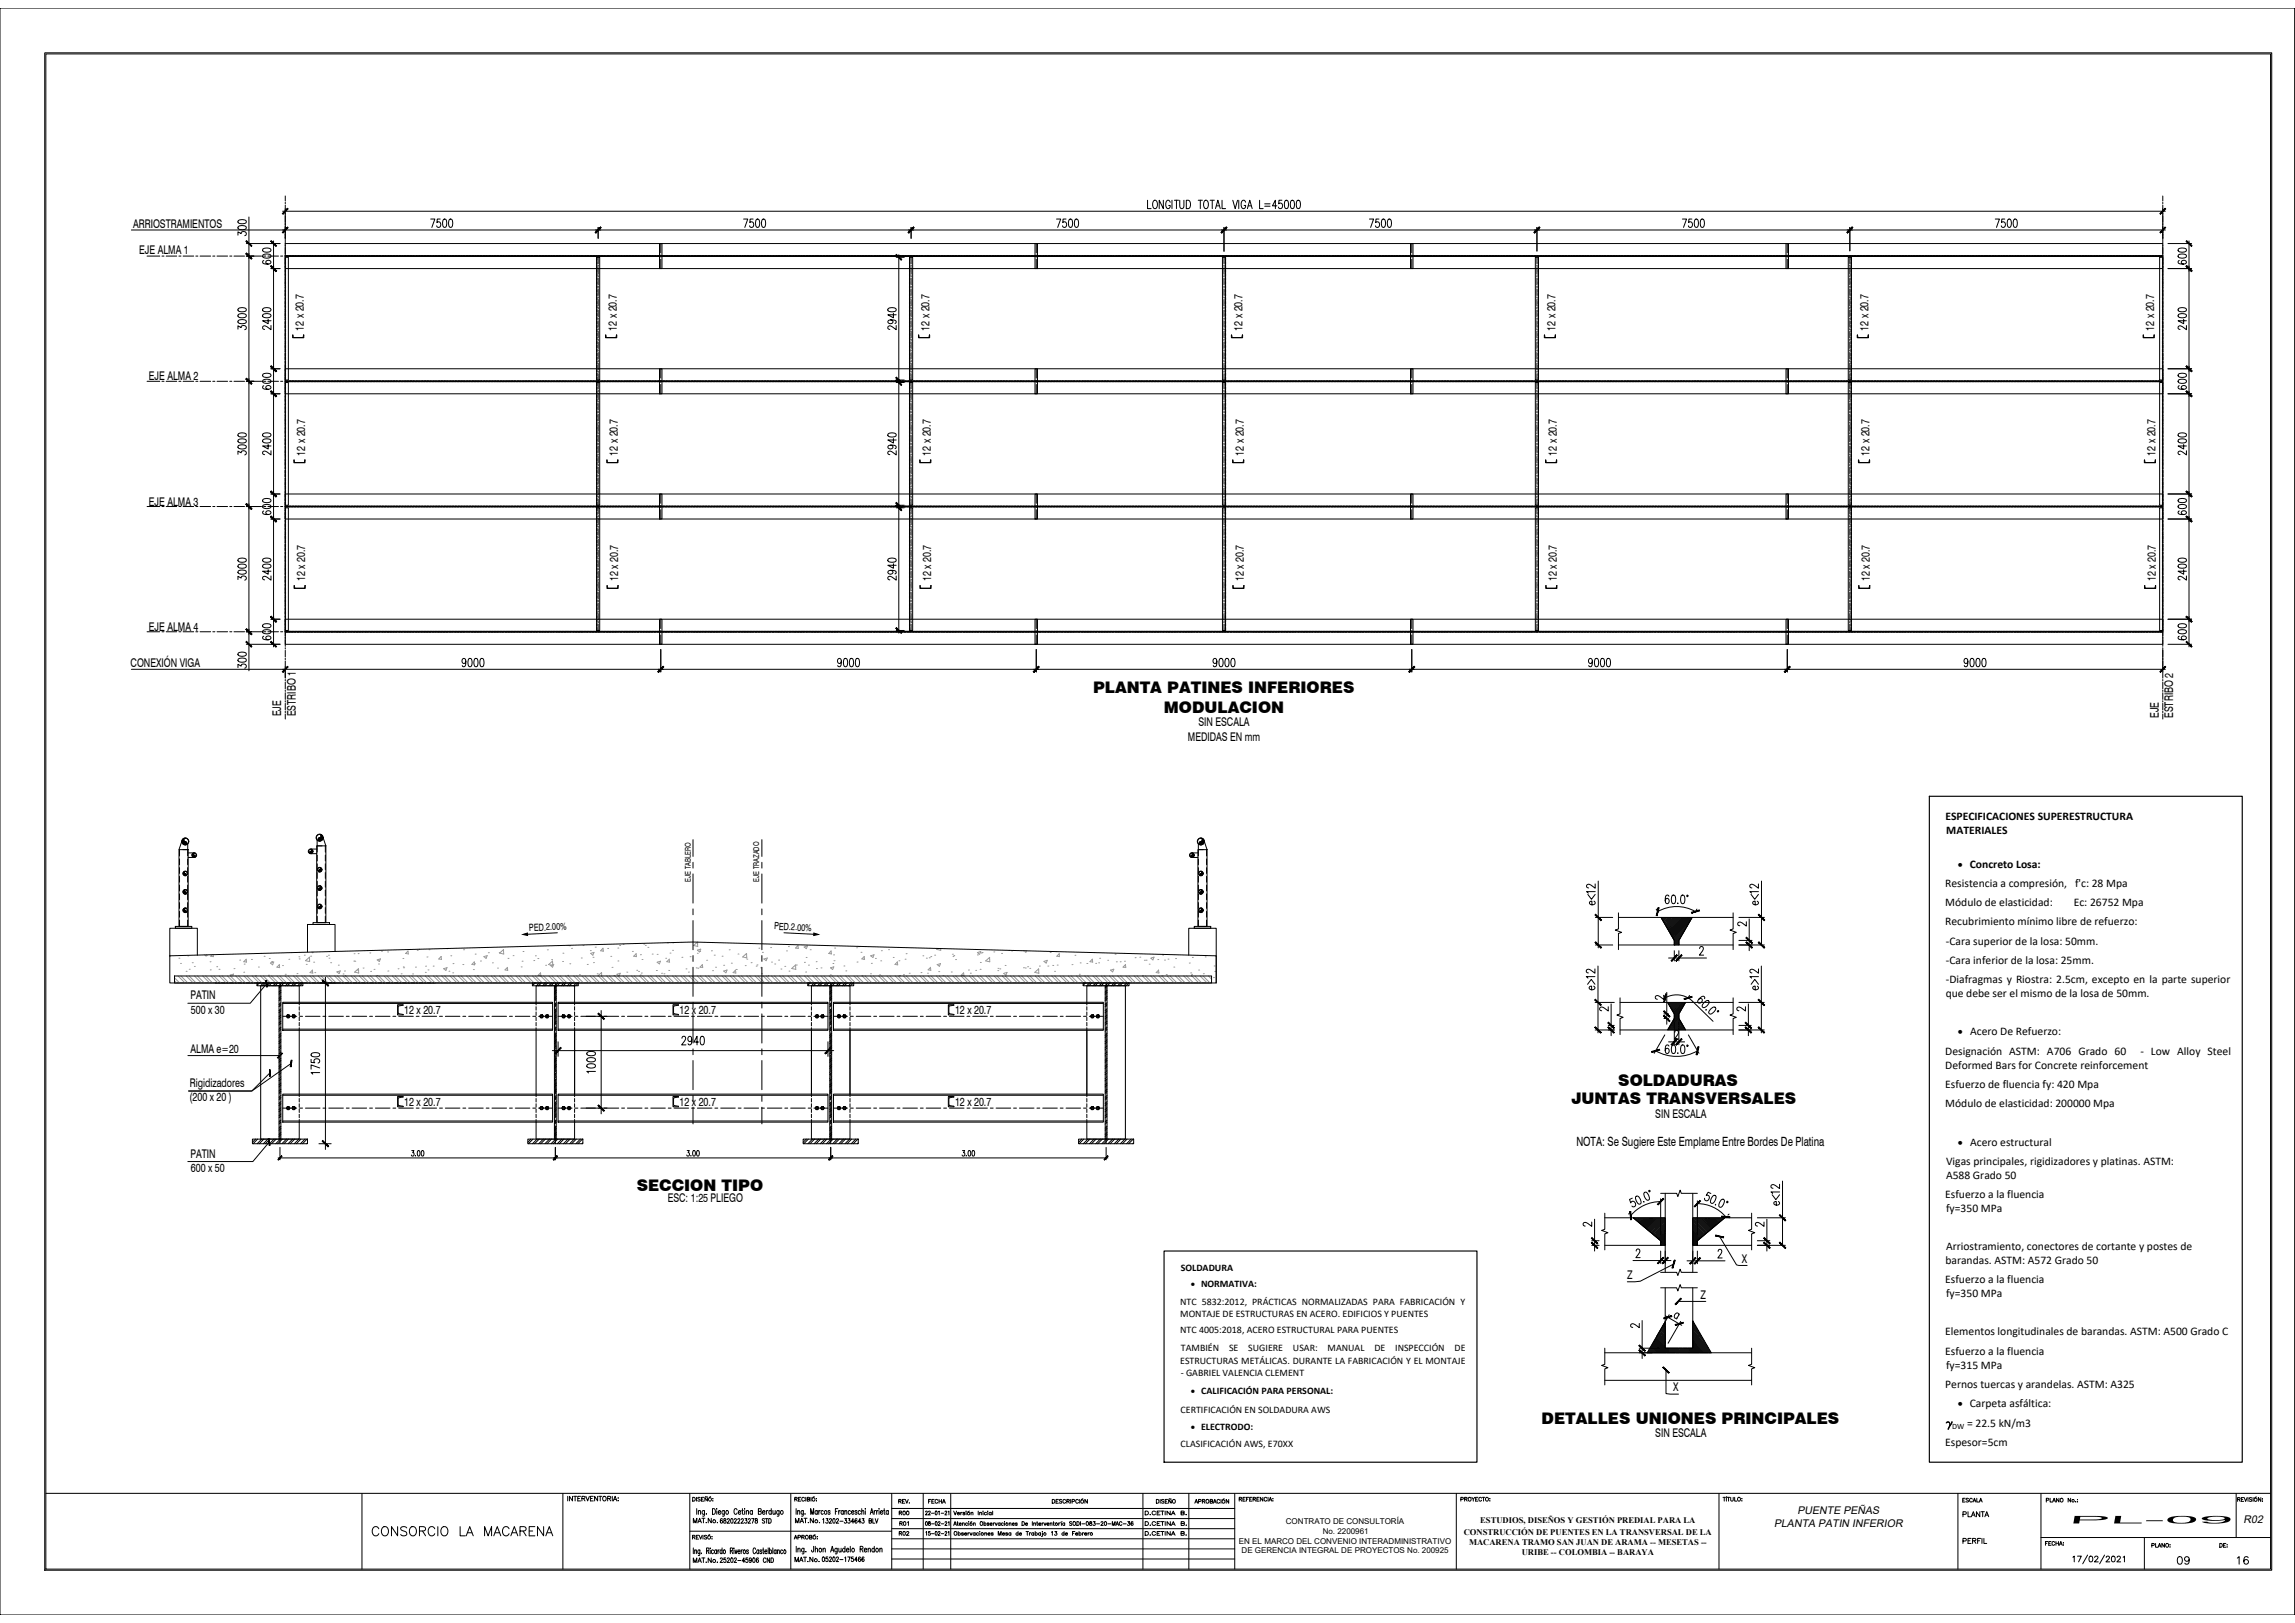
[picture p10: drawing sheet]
<svg xmlns="http://www.w3.org/2000/svg" width="1000mm" height="707mm" viewBox="0 0 1000 707" stroke-linecap="round" stroke-linejoin="round" font-family="sans-serif">
<defs><g id="words">
<text font-size="7.9" x="160.7" y="670.5">CONSORCIO LA MACARENA</text>
<g font-size="7.1">
<text x="947.4" y="682.8">09</text>
<text x="973.5" y="682.8">16</text>
</g>
<g font-size="7">
<text x="476.3" y="302">PLANTA PATINES INFERIORES</text>
<text x="507.2" y="310.5">MODULACION</text>
<text x="705.2" y="473.1">SOLDADURAS</text>
<text x="684.8" y="480.8">JUNTAS TRANSVERSALES</text>
<text x="277.5" y="518.8">SECCION TIPO</text>
<text x="671.8" y="620.3">DETALLES UNIONES PRINCIPALES</text>
</g>
<g font-size="5.7">
<text x="853.9" y="662">PLANTA</text>
<text x="853.9" y="673.6">PERFIL</text>
</g>
<text font-size="5.6" x="686.9" y="499.1">NOTA: Se Sugiere Este Emplame Entre Bordes De Platina</text>
<g font-size="5.3">
<text x="390.3" y="661.3">R00</text>
<text x="390.7" y="665.9">R01</text>
</g>
<g font-size="5.2">
<text x="58" y="99.2">ARRIOSTRAMIENTOS</text>
<text x="60.7" y="110.8">EJE ALMA 1</text>
<text x="132.4" y="144" transform="rotate(-90 132.4 144)">12 x 20.7</text>
<text x="268.8" y="144" transform="rotate(-90 268.8 144)">12 x 20.7</text>
<text x="405.1" y="144" transform="rotate(-90 405.1 144)">12 x 20.7</text>
<text x="541.5" y="144" transform="rotate(-90 541.5 144)">12 x 20.7</text>
<text x="677.9" y="144" transform="rotate(-90 677.9 144)">12 x 20.7</text>
<text x="814.2" y="144" transform="rotate(-90 814.2 144)">12 x 20.7</text>
<text x="938.8" y="144" transform="rotate(-90 938.8 144)">12 x 20.7</text>
<text x="64.9" y="165.7">EJE ALMA 2</text>
<text x="132.9" y="198.4" transform="rotate(-90 132.9 198.4)">12 x 20.7</text>
<text x="269.3" y="198.4" transform="rotate(-90 269.3 198.4)">12 x 20.7</text>
<text x="405.7" y="198.4" transform="rotate(-90 405.7 198.4)">12 x 20.7</text>
<text x="542" y="198.4" transform="rotate(-90 542 198.4)">12 x 20.7</text>
<text x="678.4" y="198.4" transform="rotate(-90 678.4 198.4)">12 x 20.7</text>
<text x="814.7" y="198.4" transform="rotate(-90 814.7 198.4)">12 x 20.7</text>
<text x="939.3" y="198.4" transform="rotate(-90 939.3 198.4)">12 x 20.7</text>
<text x="64.9" y="220.3">EJE ALMA 3</text>
<text x="133" y="253.2" transform="rotate(-90 133 253.2)">12 x 20.7</text>
<text x="269.4" y="253.2" transform="rotate(-90 269.4 253.2)">12 x 20.7</text>
<text x="405.7" y="253.2" transform="rotate(-90 405.7 253.2)">12 x 20.7</text>
<text x="542.1" y="253.2" transform="rotate(-90 542.1 253.2)">12 x 20.7</text>
<text x="678.5" y="253.2" transform="rotate(-90 678.5 253.2)">12 x 20.7</text>
<text x="814.8" y="253.2" transform="rotate(-90 814.8 253.2)">12 x 20.7</text>
<text x="939.4" y="253.2" transform="rotate(-90 939.4 253.2)">12 x 20.7</text>
<text x="64.9" y="274.8">EJE ALMA 4</text>
<text x="56.9" y="290.4">CONEXIÓN VIGA</text>
<text x="122.5" y="312" transform="rotate(-90 122.5 312)">EJE</text>
<text x="128.9" y="312" transform="rotate(-90 128.9 312)">ESTRIBO 1</text>
<text x="522.2" y="316.3">SIN ESCALA</text>
<text x="940.7" y="312.8" transform="rotate(-90 940.7 312.8)">EJE</text>
<text x="947.1" y="312.8" transform="rotate(-90 947.1 312.8)">ESTRIBO 2</text>
<text x="517.7" y="322.6">MEDIDAS EN mm</text>
<text x="83" y="435.3">PATIN</text>
<text x="83.2" y="441.6">500 x 30</text>
<text x="176.2" y="441.6">12 x 20.7</text>
<text x="296.2" y="441.6">12 x 20.7</text>
<text x="416.2" y="441.6">12 x 20.7</text>
<text x="83" y="458.6">ALMA e=20</text>
<text x="82.7" y="473.4">Rigidizadores</text>
<text x="82.6" y="479.7">(200 x 20 )</text>
<text x="176.2" y="481.6">12 x 20.7</text>
<text x="296.2" y="481.6">12 x 20.7</text>
<text x="416.2" y="481.6">12 x 20.7</text>
<text x="721.4" y="487.1">SIN ESCALA</text>
<text x="83" y="504.3">PATIN</text>
<text x="83.2" y="510.5">600 x 50</text>
<text x="291" y="523.7">ESC: 1:25 PLIEGO</text>
<text x="759" y="550">X</text>
<text x="709.1" y="557.1">Z</text>
<text x="741.1" y="565.9">Z</text>
<text x="729.1" y="606">X</text>
<text x="721.4" y="625.8">SIN ESCALA</text>
</g>
<g font-size="5.1">
<text x="847.8" y="357.1">ESPECIFICACIONES SUPERESTRUCTURA</text>
<text x="848.1" y="363.4">MATERIALES</text>
<text x="847.7" y="386.2">Resistencia a compresión, f'c: 28 Mpa</text>
<text x="847.7" y="394.6">Módulo de elasticidad:</text>
<text x="903.7" y="394.6">Ec: 26752 Mpa</text>
<text x="847.7" y="403.1">Recubrimiento mínimo libre de refuerzo:</text>
<text x="848" y="411.5">-Cara superior de la losa: 50mm.</text>
<text x="848" y="419.9">-Cara inferior de la losa: 25mm.</text>
<text x="848" y="428.3">-Diafragmas y Riostra: 2.5cm, excepto en la parte superior</text>
<text x="847.9" y="434.4">que debe ser el mismo de la losa de 50mm.</text>
<text x="847.7" y="459.4">Designación ASTM: A706 Grado 60</text>
<text x="932.7" y="459.4">- Low Alloy Steel</text>
<text x="847.7" y="465.5">Deformed Bars for Concrete reinforcement</text>
<text x="847.7" y="473.9">Esfuerzo de fluencia fy: 420 Mpa</text>
<text x="847.7" y="482.4">Módulo de elasticidad: 200000 Mpa</text>
<text x="848.1" y="507.4">Vigas principales, rigidizadores y platinas. ASTM:</text>
<text x="848" y="513.5">A588 Grado 50</text>
<text x="847.7" y="521.9">Esfuerzo a la fluencia</text>
<text x="848" y="528.1">fy=350 MPa</text>
<text x="848" y="544.6">Arriostramiento, conectores de cortante y postes de</text>
<text x="847.8" y="550.7">barandas. ASTM: A572 Grado 50</text>
<text x="847.7" y="559.1">Esfuerzo a la fluencia</text>
<text x="848" y="565.2">fy=350 MPa</text>
<text x="847.7" y="581.7">Elementos longitudinales de barandas. ASTM: A500 Grado C</text>
<text x="847.7" y="590.1">Esfuerzo a la fluencia</text>
<text x="848" y="596.2">fy=315 MPa</text>
<text x="847.7" y="604.6">Pernos tuercas y arandelas. ASTM: A325</text>
<text x="857.2" y="621.5">= 22.5 kN/m3</text>
<text x="847.7" y="630">Espesor=5cm</text>
</g>
<g font-size="4.9">
<text x="390.3" y="670.1">R02</text>
<text x="497.6" y="670.1">D.CETINA B.</text>
</g>
<g font-size="4.7">
<text x="853.1" y="377.9">· Concreto Losa:</text>
<text x="853.1" y="451">· Acero De Refuerzo:</text>
<text x="853.1" y="499">· Acero estructural</text>
<text x="853.1" y="613">· Carpeta asfáltica:</text>
<text x="783.4" y="659.4">PUENTE PEÑAS</text>
<text x="773.1" y="665.1">PLANTA PATIN INFERIOR</text>
<text x="901.5" y="663.6">PL-09</text>
<text x="977.8" y="663.6">R02</text>
</g>
<g font-size="4.3">
<text x="230.7" y="405.7" transform="rotate(-3 230.7 405.7)">PED.2.00%</text>
<text x="337.4" y="404.8" transform="rotate(3 337.4 404.8)">PED.2.00%</text>
<text x="514.6" y="553.5">SOLDADURA</text>
<text x="514.3" y="568.3">NTC 5832:2012, PRÁCTICAS NORMALIZADAS PARA FABRICACIÓN Y</text>
<text x="514.3" y="573.5">MONTAJE DE ESTRUCTURAS EN ACERO. EDIFICIOS Y PUENTES</text>
<text x="514.3" y="580.5">NTC 4005:2018, ACERO ESTRUCTURAL PARA PUENTES</text>
<text x="514.6" y="588.3">TAMBIÉN</text>
<text x="535.6" y="588.3">SE</text>
<text x="544" y="588.3">SUGIERE</text>
<text x="563.5" y="588.3">USAR:</text>
<text x="578.5" y="588.3">MANUAL</text>
<text x="598.9" y="588.3">DE</text>
<text x="608" y="588.3">INSPECCIÓN</text>
<text x="633.9" y="588.3">DE</text>
<text x="514.3" y="594.3">ESTRUCTURAS METÁLICAS. DURANTE LA FABRICACIÓN Y EL MONTAJE</text>
<text x="514.5" y="599.6">- GABRIEL VALENCIA CLEMENT</text>
<text x="514.5" y="615.4">CERTIFICACIÓN EN SOLDADURA AWS</text>
<text x="514.5" y="630.5">CLASIFICACIÓN AWS, E70XX</text>
</g>
<g font-size="4.1">
<text x="519" y="560.5">· NORMATIVA:</text>
<text x="519" y="607.4">· CALIFICACIÓN PARA PERSONAL:</text>
<text x="519" y="622.7">· ELECTRODO:</text>
</g>
<g font-size="3.7">
<text x="645.1" y="663.6">ESTUDIOS, DISEÑOS Y GESTIÓN PREDIAL PARA LA</text>
<text x="637.9" y="668.7">CONSTRUCCIÓN DE PUENTES EN LA TRANSVERSAL DE LA</text>
<text x="640.2" y="673">MACARENA TRAMO SAN JUAN DE ARAMA -- MESETAS --</text>
<text x="663.2" y="677.3">URIBE -- COLOMBIA -- BARAYA</text>
</g>
<g font-size="3.5">
<text x="330.9" y="384" transform="rotate(-90 330.9 384)">EJE TRAZADO</text>
<text x="301" y="384" transform="rotate(-90 301 384)">EJE TABLERO</text>
<text x="850.8" y="622.5">DW</text>
<text x="560.4" y="664">CONTRATO DE CONSULTORÍA</text>
<text x="576.4" y="668.2">No. 2200961</text>
<text x="539.9" y="672.4">EN EL MARCO DEL CONVENIO INTERADMINISTRATIVO</text>
<text x="541.1" y="676.6">DE GERENCIA INTEGRAL DE PROYECTOS No. 200925</text>
</g>
</g></defs>
<!-- layer: (T.I)EJE SECUNDARIO -->
<g fill="none" stroke="#000" stroke-width=".44">
<path d="M124.3 85.4v2.2M124.3 88.2v.5M124.3 89.3v2.9M124.3 92.8v.5M124.3 93.9v2.9M124.3 97.4v.6M124.3 98.6v2.8M942.5 85.4v2.2M942.5 88.2v.5M942.5 89.3v2.9M942.5 92.8v.5M942.5 93.9v2.9"/>
<path d="M942.5 97.4v.6M942.5 98.6v2.8M64.1 111.5h5.5M70.6 111.5h.9M72.4 111.5h4.6M78 111.5h.9M79.8 111.5h4.6M85.3 111.5h1M87.2 111.5h4.6M92.7 111.5h1M94.6 111.5h4.6M100.1 111.5h.9"/>
<path d="M102 111.5h4.6M107.5 111.5h.9M109.3 111.5h4.7M114.9 111.5h.9M116.7 111.5h4.7M122.3 111.5h.9M124.1 111.5h4.7M124.3 102v.6M124.3 103.2v2.9M124.3 106.6v.6M124.3 107.8v2.9M124.3 111.3v.5"/>
<path d="M124.3 112.4v2.9M124.3 115.9v.5M124.3 117v2.9M129.7 111.5h.9M131.5 111.5h4.6M137.1 111.5h.9M138.9 111.5h4.6M144.5 111.5h.9M146.3 111.5h4.6M151.8 111.5h1M153.7 111.5h4.6M159.2 111.5h.9"/>
<path d="M161.1 111.5h4.6M166.6 111.5h1M168.5 111.5h4.6M174 111.5h.9M175.9 111.5h4.6M181.4 111.5h.9M183.2 111.5h4.7M188.8 111.5h.9M190.6 111.5h4.7M196.2 111.5h.9M198 111.5h4.6M203.6 111.5h.9"/>
<path d="M205.4 111.5h4.6M210.9 111.5h1M212.8 111.5h4.6M218.4 111.5h.9M220.2 111.5h4.6M225.7 111.5h1M227.6 111.5h4.6M233.1 111.5h.9M235 111.5h4.6M240.5 111.5h.9M242.4 111.5h4.6M247.9 111.5h.9"/>
<path d="M249.7 111.5h4.7M255.3 111.5h.9M257.1 111.5h4.7M260.7 111.5v3.3M260.7 115.4v.6M260.7 116.6v2.9M262.7 111.5h.9M264.5 111.5h4.7M270.1 111.5h.9M271.9 111.5h4.6M277.5 111.5h.9M279.3 111.5h4.6"/>
<path d="M284.8 111.5h1M286.7 111.5h4.6M288 106.1v4.1M288 111.1v.9M288 112.9v4.1M292.2 111.5h1M294.1 111.5h4.6M299.6 111.5h.9M301.5 111.5h4.6M307 111.5h.9M308.9 111.5h4.6M314.4 111.5h.9"/>
<path d="M316.3 111.5h4.6M321.8 111.5h.9M323.6 111.5h4.7M329.2 111.5h.9M331 111.5h4.7M336.6 111.5h.9M338.4 111.5h4.6M344 111.5h.9M345.8 111.5h4.6M351.3 111.5h1M353.2 111.5h4.6M358.7 111.5h1"/>
<path d="M360.6 111.5h4.6M366.1 111.5h.9M368 111.5h4.6M373.5 111.5h.9M375.4 111.5h4.6M380.9 111.5h.9M382.8 111.5h4.6M388.3 111.5h.9M390.1 111.5h4.7M395.7 111.5h.9M397 111.5v3.3M397 115.4v.6"/>
<path d="M397 116.6v2.9M397.5 111.5h4.6M403.1 111.5h.9M404.9 111.5h4.6M410.5 111.5h.9M412.3 111.5h4.6M417.8 111.5h1M419.7 111.5h4.6M425.2 111.5h1M427.1 111.5h4.6M432.6 111.5h1M434.5 111.5h4.6"/>
<path d="M440 111.5h.9M441.9 111.5h4.6M447.4 111.5h.9M449.3 111.5h4.6M451.6 106.1v4.1M451.6 111.1v.9M451.6 112.9v4.1M454.8 111.5h.9M456.6 111.5h4.7M462.2 111.5h.9M464 111.5h4.6M469.6 111.5h.9"/>
<path d="M471.4 111.5h4.6M477 111.5h.9M478.8 111.5h4.6M484.4 111.5h.9M486.2 111.5h4.6M491.7 111.5h1M493.6 111.5h4.6M499.1 111.5h1M501 111.5h4.6M506.5 111.5h.9M508.4 111.5h4.6M513.9 111.5h.9"/>
<path d="M515.8 111.5h4.6M521.3 111.5h.9M523.2 111.5h4.6M528.7 111.5h.9M530.5 111.5h4.7M533.4 111.5v3.3M533.4 115.4v.6M533.4 116.6v2.9M536.1 111.5h.9M537.9 111.5h4.6M543.5 111.5h.9M545.3 111.5h4.6"/>
<path d="M550.9 111.5h.9M552.7 111.5h4.6M558.2 111.5h1M560.1 111.5h4.6M565.6 111.5h1M567.5 111.5h4.6M573 111.5h1M574.9 111.5h4.6M580.4 111.5h.9M582.3 111.5h4.6M587.8 111.5h.9M589.7 111.5h4.6"/>
<path d="M595.2 111.5h.9M597 111.5h4.7M602.6 111.5h.9M604.4 111.5h4.6M610 111.5h.9M611.8 111.5h4.6M615.2 106.1v4.1M615.2 111.1v.9M615.2 112.9v4.1M617.4 111.5h.9M619.2 111.5h4.6M624.8 111.5h.9"/>
<path d="M626.6 111.5h4.6M632.1 111.5h1M634 111.5h4.6M639.5 111.5h1M641.4 111.5h4.6M646.9 111.5h.9M648.8 111.5h4.6M654.3 111.5h.9M656.2 111.5h4.6M661.7 111.5h.9M663.6 111.5h4.6M669.1 111.5h.9"/>
<path d="M669.8 111.5v3.3M669.8 115.4v.6M669.8 116.6v2.9M670.9 111.5h4.7M676.5 111.5h.9M678.3 111.5h4.6M683.9 111.5h.9M685.7 111.5h4.6M691.3 111.5h.9M693.1 111.5h4.6M698.6 111.5h1M700.5 111.5h4.6"/>
<path d="M706 111.5h1M707.9 111.5h4.6M713.4 111.5h1M715.3 111.5h4.6M720.8 111.5h.9M722.6 111.5h4.7M728.2 111.5h.9M730.1 111.5h4.6M735.6 111.5h.9M737.4 111.5h4.7M743 111.5h.9M744.8 111.5h4.6"/>
<path d="M750.4 111.5h.9M752.2 111.5h4.6M757.8 111.5h.9M759.6 111.5h4.6M765.2 111.5h.9M767 111.5h4.6M772.5 111.5h1M774.4 111.5h4.6M778.9 106.1v4.1M778.9 111.1v.9M778.9 112.9v4.1M779.9 111.5h1"/>
<path d="M781.8 111.5h4.6M787.3 111.5h.9M789.2 111.5h4.6M794.7 111.5h.9M796.5 111.5h4.7M802.1 111.5h.9M804 111.5h4.6M806.1 111.5v3.3M806.1 115.4v.6M806.1 116.6v2.9M809.5 111.5h.9M811.3 111.5h4.7"/>
<path d="M816.9 111.5h.9M818.7 111.5h4.6M824.3 111.5h.9M826.1 111.5h4.6M831.7 111.5h.9M833.5 111.5h4.6M839 111.5h1M840.9 111.5h4.6M846.4 111.5h.9M848.3 111.5h4.6M853.8 111.5h1M855.7 111.5h4.6"/>
<path d="M861.2 111.5h.9M863 111.5h4.7M868.6 111.5h.9M870.4 111.5h4.7M876 111.5h.9M877.8 111.5h4.7M883.4 111.5h.9M885.2 111.5h4.6M890.8 111.5h.9M892.6 111.5h4.6M898.2 111.5h.9M900 111.5h4.6"/>
<path d="M905.6 111.5h.9M907.4 111.5h4.6M912.9 111.5h.9M914.8 111.5h4.6M920.3 111.5h.9M922.2 111.5h4.6M927.7 111.5h.9M929.6 111.5h4.6M935.1 111.5h.9M936.9 111.5h5.6M942.5 102v.6M942.5 103.2v2.9"/>
<path d="M942.5 106.6v.6M942.5 107.8v2.9M942.5 111.3v.5M942.5 112.4v2.9M942.5 115.9v.5M942.5 117v2.9M124.3 120.5v.6M124.3 121.6v2.9M124.3 125.1v.6M124.3 126.3v2.8M124.3 129.7v.6M124.3 130.9v2.9"/>
<path d="M124.3 134.3v.6M124.3 135.5v2.9M124.3 139v.5M260.7 120.1v.5M260.7 121.2v2.9M260.7 124.7v.5M260.7 125.8v2.9M260.7 129.3v.6M260.7 130.4v2.9M260.7 133.9v.6M260.7 135.1v2.8M260.7 138.5v.6"/>
<path d="M260.7 139.7v2.9M397 120.1v.5M397 121.2v2.9M397 124.7v.5M397 125.8v2.9M397 129.3v.6M397 130.4v2.9M397 133.9v.6M397 135.1v2.8M397 138.5v.6M397 139.7v2.9M533.4 120.1v.5"/>
<path d="M533.4 121.2v2.9M533.4 124.7v.5M533.4 125.8v2.9M533.4 129.3v.6M533.4 130.4v2.9M533.4 133.9v.6M533.4 135.1v2.8M533.4 138.5v.6M533.4 139.7v2.9M669.8 120.1v.5M669.8 121.2v2.9M669.8 124.7v.5"/>
<path d="M669.8 125.8v2.9M669.8 129.3v.6M669.8 130.4v2.9M669.8 133.9v.6M669.8 135.1v2.8M669.8 138.5v.6M669.8 139.7v2.9M806.1 120.1v.5M806.1 121.2v2.9M806.1 124.7v.5M806.1 125.8v2.9M806.1 129.3v.6"/>
<path d="M806.1 130.4v2.9M806.1 133.9v.6M806.1 135.1v2.8M806.1 138.5v.6M806.1 139.7v2.9M942.5 120.5v.6M942.5 121.6v2.9M942.5 125.1v.6M942.5 126.3v2.8M942.5 129.7v.6M942.5 130.9v2.9M942.5 134.3v.6"/>
<path d="M942.5 135.5v2.9M942.5 139v.5M124.3 140.1v2.9M124.3 143.6v.6M124.3 144.7v2.9M124.3 148.2v.6M124.3 149.4v2.8M124.3 152.8v.6M124.3 154v2.9M124.3 157.4v.6M124.3 158.6v2.9M260.7 143.1v.6"/>
<path d="M260.7 144.3v2.9M260.7 147.8v.5M260.7 148.9v2.9M260.7 152.4v.5M260.7 153.5v2.9M260.7 157v.6M260.7 158.2v2.8M397 143.1v.6M397 144.3v2.9M397 147.8v.5M397 148.9v2.9M397 152.4v.5"/>
<path d="M397 153.5v2.9M397 157v.6M397 158.2v2.8M533.4 143.1v.6M533.4 144.3v2.9M533.4 147.8v.5M533.4 148.9v2.9M533.4 152.4v.5M533.4 153.5v2.9M533.4 157v.6M533.4 158.2v2.8M669.8 143.1v.6"/>
<path d="M669.8 144.3v2.9M669.8 147.8v.5M669.8 148.9v2.9M669.8 152.4v.5M669.8 153.5v2.9M669.8 157v.6M669.8 158.2v2.8M806.1 143.1v.6M806.1 144.3v2.9M806.1 147.8v.5M806.1 148.9v2.9M806.1 152.4v.5"/>
<path d="M806.1 153.5v2.9M806.1 157v.6M806.1 158.2v2.8M942.5 140.1v2.9M942.5 143.6v.6M942.5 144.7v2.9M942.5 148.2v.6M942.5 149.4v2.8M942.5 152.8v.6M942.5 154v2.9M942.5 157.4v.6M942.5 158.6v2.9"/>
<path d="M64.1 166.1h5.5M70.6 166.1h.9M72.4 166.1h4.6M78 166.1h.9M79.8 166.1h4.6M85.3 166.1h1M87.2 166.1h4.6M92.7 166.1h1M94.6 166.1h4.6M100.1 166.1h.9M102 166.1h4.6M107.5 166.1h.9"/>
<path d="M109.3 166.1h4.7M114.9 166.1h.9M116.7 166.1h4.7M122.3 166.1h.9M124.1 166.1h4.7M124.3 162.1v.5M124.3 163.2v2.9M124.3 166.7v.6M124.3 167.8v2.9M124.3 171.3v.6M124.3 172.4v2.9M124.3 175.9v.6"/>
<path d="M124.3 177.1v2.9M129.7 166.1h.9M131.5 166.1h4.6M137.1 166.1h.9M138.9 166.1h4.6M144.5 166.1h.9M146.3 166.1h4.6M151.8 166.1h1M153.7 166.1h4.6M159.2 166.1h.9M161.1 166.1h4.6M166.6 166.1h1"/>
<path d="M168.5 166.1h4.6M174 166.1h.9M175.9 166.1h4.6M181.4 166.1h.9M183.2 166.1h4.7M188.8 166.1h.9M190.6 166.1h4.7M196.2 166.1h.9M198 166.1h4.6M203.6 166.1h.9M205.4 166.1h4.6M210.9 166.1h1"/>
<path d="M212.8 166.1h4.6M218.4 166.1h.9M220.2 166.1h4.6M225.7 166.1h1M227.6 166.1h4.6M233.1 166.1h.9M235 166.1h4.6M240.5 166.1h.9M242.4 166.1h4.6M247.9 166.1h.9M249.7 166.1h4.7M255.3 166.1h.9"/>
<path d="M257.1 166.1h4.7M260.7 161.6v.6M260.7 162.8v6.6M260.7 170v.6M260.7 171.1v2.9M260.7 174.6v.6M260.7 175.7v2.9M260.7 179.2v.6M262.7 166.1h.9M264.5 166.1h4.7M270.1 166.1h.9M271.9 166.1h4.6"/>
<path d="M277.5 166.1h.9M279.3 166.1h4.6M284.8 166.1h1M286.7 166.1h4.6M288 160.6v4.1M288 165.6v1M288 167.5v4M292.2 166.1h1M294.1 166.1h4.6M299.6 166.1h.9M301.5 166.1h4.6M307 166.1h.9"/>
<path d="M308.9 166.1h4.6M314.4 166.1h.9M316.3 166.1h4.6M321.8 166.1h.9M323.6 166.1h4.7M329.2 166.1h.9M331 166.1h4.7M336.6 166.1h.9M338.4 166.1h4.6M344 166.1h.9M345.8 166.1h4.6M351.3 166.1h1"/>
<path d="M353.2 166.1h4.6M358.7 166.1h1M360.6 166.1h4.6M366.1 166.1h.9M368 166.1h4.6M373.5 166.1h.9M375.4 166.1h4.6M380.9 166.1h.9M382.8 166.1h4.6M388.3 166.1h.9M390.1 166.1h4.7M395.7 166.1h.9"/>
<path d="M397 161.6v.6M397 162.8v6.6M397 170v.6M397 171.1v2.9M397 174.6v.6M397 175.7v2.9M397 179.2v.6M397.5 166.1h4.6M403.1 166.1h.9M404.9 166.1h4.6M410.5 166.1h.9M412.3 166.1h4.6"/>
<path d="M417.8 166.1h1M419.7 166.1h4.6M425.2 166.1h1M427.1 166.1h4.6M432.6 166.1h1M434.5 166.1h4.6M440 166.1h.9M441.9 166.1h4.6M447.4 166.1h.9M449.3 166.1h4.6M451.6 160.6v4.1M451.6 165.6v1"/>
<path d="M451.6 167.5v4M454.8 166.1h.9M456.6 166.1h4.7M462.2 166.1h.9M464 166.1h4.6M469.6 166.1h.9M471.4 166.1h4.6M477 166.1h.9M478.8 166.1h4.6M484.4 166.1h.9M486.2 166.1h4.6M491.7 166.1h1"/>
<path d="M493.6 166.1h4.6M499.1 166.1h1M501 166.1h4.6M506.5 166.1h.9M508.4 166.1h4.6M513.9 166.1h.9M515.8 166.1h4.6M521.3 166.1h.9M523.2 166.1h4.6M528.7 166.1h.9M530.5 166.1h4.7M533.4 161.6v.6"/>
<path d="M533.4 162.8v6.6M533.4 170v.6M533.4 171.1v2.9M533.4 174.6v.6M533.4 175.7v2.9M533.4 179.2v.6M536.1 166.1h.9M537.9 166.1h4.6M543.5 166.1h.9M545.3 166.1h4.6M550.9 166.1h.9M552.7 166.1h4.6"/>
<path d="M558.2 166.1h1M560.1 166.1h4.6M565.6 166.1h1M567.5 166.1h4.6M573 166.1h1M574.9 166.1h4.6M580.4 166.1h.9M582.3 166.1h4.6M587.8 166.1h.9M589.7 166.1h4.6M595.2 166.1h.9M597 166.1h4.7"/>
<path d="M602.6 166.1h.9M604.4 166.1h4.6M610 166.1h.9M611.8 166.1h4.6M615.2 160.6v4.1M615.2 165.6v1M615.2 167.5v4M617.4 166.1h.9M619.2 166.1h4.6M624.8 166.1h.9M626.6 166.1h4.6M632.1 166.1h1"/>
<path d="M634 166.1h4.6M639.5 166.1h1M641.4 166.1h4.6M646.9 166.1h.9M648.8 166.1h4.6M654.3 166.1h.9M656.2 166.1h4.6M661.7 166.1h.9M663.6 166.1h4.6M669.1 166.1h.9M669.8 161.6v.6M669.8 162.8v6.6"/>
<path d="M669.8 170v.6M669.8 171.1v2.9M669.8 174.6v.6M669.8 175.7v2.9M669.8 179.2v.6M670.9 166.1h4.7M676.5 166.1h.9M678.3 166.1h4.6M683.9 166.1h.9M685.7 166.1h4.6M691.3 166.1h.9M693.1 166.1h4.6"/>
<path d="M698.6 166.1h1M700.5 166.1h4.6M706 166.1h1M707.9 166.1h4.6M713.4 166.1h1M715.3 166.1h4.6M720.8 166.1h.9M722.6 166.1h4.7M728.2 166.1h.9M730.1 166.1h4.6M735.6 166.1h.9M737.4 166.1h4.7"/>
<path d="M743 166.1h.9M744.8 166.1h4.6M750.4 166.1h.9M752.2 166.1h4.6M757.8 166.1h.9M759.6 166.1h4.6M765.2 166.1h.9M767 166.1h4.6M772.5 166.1h1M774.4 166.1h4.6M778.9 160.6v4.1M778.9 165.6v1"/>
<path d="M778.9 167.5v4M779.9 166.1h1M781.8 166.1h4.6M787.3 166.1h.9M789.2 166.1h4.6M794.7 166.1h.9M796.5 166.1h4.7M802.1 166.1h.9M804 166.1h4.6M806.1 161.6v.6M806.1 162.8v6.6M806.1 170v.6"/>
<path d="M806.1 171.1v2.9M806.1 174.6v.6M806.1 175.7v2.9M806.1 179.2v.6M809.5 166.1h.9M811.3 166.1h4.7M816.9 166.1h.9M818.7 166.1h4.6M824.3 166.1h.9M826.1 166.1h4.6M831.7 166.1h.9M833.5 166.1h4.6"/>
<path d="M839 166.1h1M840.9 166.1h4.6M846.4 166.1h.9M848.3 166.1h4.6M853.8 166.1h1M855.7 166.1h4.6M861.2 166.1h.9M863 166.1h4.7M868.6 166.1h.9M870.4 166.1h4.7M876 166.1h.9M877.8 166.1h4.7"/>
<path d="M883.4 166.1h.9M885.2 166.1h4.6M890.8 166.1h.9M892.6 166.1h4.6M898.2 166.1h.9M900 166.1h4.6M905.6 166.1h.9M907.4 166.1h4.6M912.9 166.1h.9M914.8 166.1h4.6M920.3 166.1h.9M922.2 166.1h4.6"/>
<path d="M927.7 166.1h.9M929.6 166.1h4.6M935.1 166.1h.9M942.5 163.2v2.9h-5.6M942.5 162.1v.5M942.5 166.7v.6M942.5 167.8v2.9M942.5 171.3v.6M942.5 172.4v2.9M942.5 175.9v.6M942.5 177.1v2.9M124.3 180.5v.6"/>
<path d="M124.3 181.7v2.9M124.3 185.1v.6M124.3 186.3v2.9M124.3 189.8v.6M124.3 190.9v2.9M124.3 194.4v.6M124.3 195.5v2.9M124.3 199v.6M260.7 180.4v2.9M260.7 183.8v.6M260.7 185v2.9M260.7 188.4v.6"/>
<path d="M260.7 189.6v2.9M260.7 193.1v.6M260.7 194.2v2.9M260.7 197.7v.6M260.7 198.8v2.9M397 180.4v2.9M397 183.8v.6M397 185v2.9M397 188.4v.6M397 189.6v2.9M397 193.1v.6M397 194.2v2.9"/>
<path d="M397 197.7v.6M397 198.8v2.9M533.4 180.4v2.9M533.4 183.8v.6M533.4 185v2.9M533.4 188.4v.6M533.4 189.6v2.9M533.4 193.1v.6M533.4 194.2v2.9M533.4 197.7v.6M533.4 198.8v2.9M669.8 180.4v2.9"/>
<path d="M669.8 183.8v.6M669.8 185v2.9M669.8 188.4v.6M669.8 189.6v2.9M669.8 193.1v.6M669.8 194.2v2.9M669.8 197.7v.6M669.8 198.8v2.9M806.1 180.4v2.9M806.1 183.8v.6M806.1 185v2.9M806.1 188.4v.6"/>
<path d="M806.1 189.6v2.9M806.1 193.1v.6M806.1 194.2v2.9M806.1 197.7v.6M806.1 198.8v2.9M942.5 180.5v.6M942.5 181.7v2.9M942.5 185.1v.6M942.5 186.3v2.9M942.5 189.8v.6M942.5 190.9v2.9M942.5 194.4v.6"/>
<path d="M942.5 195.5v2.9M942.5 199v.6M124.3 200.2v2.9M124.3 203.6v.6M124.3 204.8v2.9M124.3 208.2v.6M124.3 209.4v2.9M124.3 212.9v.5M124.3 214v2.9M124.3 217.5v.6M124.3 218.6v2.9M260.7 202.3v.6"/>
<path d="M260.7 203.5v2.9M260.7 206.9v.6M260.7 208.1v2.9M260.7 211.5v.6M260.7 212.7v2.9M260.7 216.2v.5M260.7 217.3v6.6M288 215.2v4M397 202.3v.6M397 203.5v2.9M397 206.9v.6M397 208.1v2.9"/>
<path d="M397 211.5v.6M397 212.7v2.9M397 216.2v.5M397 217.3v6.6M451.6 215.2v4M533.4 202.3v.6M533.4 203.5v2.9M533.4 206.9v.6M533.4 208.1v2.9M533.4 211.5v.6M533.4 212.7v2.9M533.4 216.2v.5"/>
<path d="M533.4 217.3v6.6M615.2 215.2v4M669.8 202.3v.6M669.8 203.5v2.9M669.8 206.9v.6M669.8 208.1v2.9M669.8 211.5v.6M669.8 212.7v2.9M669.8 216.2v.5M669.8 217.3v6.6M778.9 215.2v4M806.1 217.3v6.6"/>
<path d="M806.1 202.3v.6M806.1 203.5v2.9M806.1 206.9v.6M806.1 208.1v2.9M806.1 211.5v.6M806.1 212.7v2.9M806.1 216.2v.5M942.5 200.2v2.9M942.5 203.6v.6M942.5 204.8v2.9M942.5 208.2v.6M942.5 209.4v2.9"/>
<path d="M942.5 212.9v.5M942.5 214v2.9M942.5 217.5v.6M942.5 218.6v2.9M64.1 220.6h5.5M70.6 220.6h.9M72.4 220.6h4.6M78 220.6h.9M79.8 220.6h4.6M85.3 220.6h1M87.2 220.6h4.6M92.7 220.6h1"/>
<path d="M94.6 220.6h4.6M100.1 220.6h.9M102 220.6h4.6M107.5 220.6h.9M109.3 220.6h4.7M114.9 220.6h.9M116.7 220.6h4.7M122.3 220.6h.9M124.1 220.6h4.7M124.3 222.1v.6M124.3 223.2v2.9M124.3 226.7v.6"/>
<path d="M124.3 227.9v2.9M124.3 231.3v.6M124.3 232.5v2.9M124.3 235.9v.6M124.3 237.1v2.9M129.7 220.6h.9M131.5 220.6h4.6M137.1 220.6h.9M138.9 220.6h4.6M144.5 220.6h.9M146.3 220.6h4.6M151.8 220.6h1"/>
<path d="M153.7 220.6h4.6M159.2 220.6h.9M161.1 220.6h4.6M166.6 220.6h1M168.5 220.6h4.6M174 220.6h.9M175.9 220.6h4.6M181.4 220.6h.9M183.2 220.6h4.7M188.8 220.6h.9M190.6 220.6h4.7M196.2 220.6h.9"/>
<path d="M198 220.6h4.6M203.6 220.6h.9M205.4 220.6h4.6M210.9 220.6h1M212.8 220.6h4.6M218.4 220.6h.9M220.2 220.6h4.6M225.7 220.6h1M227.6 220.6h4.6M233.1 220.6h.9M235 220.6h4.6M240.5 220.6h.9"/>
<path d="M242.4 220.6h4.6M247.9 220.6h.9M249.7 220.6h4.7M255.3 220.6h.9M257.1 220.6h4.7M260.7 224.5v.6M260.7 225.7v2.9M260.7 229.1v.6M260.7 230.3v2.9M260.7 233.8v.5M260.7 234.9v2.9M260.7 238.4v.6"/>
<path d="M260.7 239.5v2.9M262.7 220.6h.9M264.5 220.6h4.7M270.1 220.6h.9M271.9 220.6h4.6M277.5 220.6h.9M279.3 220.6h4.6M284.8 220.6h1M286.7 220.6h4.6M288 220.2v.9M288 222v4.1M292.2 220.6h1"/>
<path d="M294.1 220.6h4.6M299.6 220.6h.9M301.5 220.6h4.6M307 220.6h.9M308.9 220.6h4.6M314.4 220.6h.9M316.3 220.6h4.6M321.8 220.6h.9M323.6 220.6h4.7M329.2 220.6h.9M331 220.6h4.7M336.6 220.6h.9"/>
<path d="M338.4 220.6h4.6M344 220.6h.9M345.8 220.6h4.6M351.3 220.6h1M353.2 220.6h4.6M358.7 220.6h1M360.6 220.6h4.6M366.1 220.6h.9M368 220.6h4.6M373.5 220.6h.9M375.4 220.6h4.6M380.9 220.6h.9"/>
<path d="M382.8 220.6h4.6M388.3 220.6h.9M390.1 220.6h4.7M395.7 220.6h.9M397 224.5v.6M397 225.7v2.9M397 229.1v.6M397 230.3v2.9M397 233.8v.5M397 234.9v2.9M397 238.4v.6M397 239.5v2.9"/>
<path d="M397.5 220.6h4.6M403.1 220.6h.9M404.9 220.6h4.6M410.5 220.6h.9M412.3 220.6h4.6M417.8 220.6h1M419.7 220.6h4.6M425.2 220.6h1M427.1 220.6h4.6M432.6 220.6h1M434.5 220.6h4.6M440 220.6h.9"/>
<path d="M441.9 220.6h4.6M447.4 220.6h.9M449.3 220.6h4.6M451.6 220.2v.9M451.6 222v4.1M454.8 220.6h.9M456.6 220.6h4.7M462.2 220.6h.9M464 220.6h4.6M469.6 220.6h.9M471.4 220.6h4.6M477 220.6h.9"/>
<path d="M478.8 220.6h4.6M484.4 220.6h.9M486.2 220.6h4.6M491.7 220.6h1M493.6 220.6h4.6M499.1 220.6h1M501 220.6h4.6M506.5 220.6h.9M508.4 220.6h4.6M513.9 220.6h.9M515.8 220.6h4.6M521.3 220.6h.9"/>
<path d="M523.2 220.6h4.6M528.7 220.6h.9M530.5 220.6h4.7M533.4 224.5v.6M533.4 225.7v2.9M533.4 229.1v.6M533.4 230.3v2.9M533.4 233.8v.5M533.4 234.9v2.9M533.4 238.4v.6M533.4 239.5v2.9M536.1 220.6h.9"/>
<path d="M537.9 220.6h4.6M543.5 220.6h.9M545.3 220.6h4.6M550.9 220.6h.9M552.7 220.6h4.6M558.2 220.6h1M560.1 220.6h4.6M565.6 220.6h1M567.5 220.6h4.6M573 220.6h1M574.9 220.6h4.6M580.4 220.6h.9"/>
<path d="M582.3 220.6h4.6M587.8 220.6h.9M589.7 220.6h4.6M595.2 220.6h.9M597 220.6h4.7M602.6 220.6h.9M604.4 220.6h4.6M610 220.6h.9M611.8 220.6h4.6M615.2 220.2v.9M615.2 222v4.1M617.4 220.6h.9"/>
<path d="M619.2 220.6h4.6M624.8 220.6h.9M626.6 220.6h4.6M632.1 220.6h1M634 220.6h4.6M639.5 220.6h1M641.4 220.6h4.6M646.9 220.6h.9M648.8 220.6h4.6M654.3 220.6h.9M656.2 220.6h4.6M661.7 220.6h.9"/>
<path d="M663.6 220.6h4.6M669.1 220.6h.9M669.8 224.5v.6M669.8 225.7v2.9M669.8 229.1v.6M669.8 230.3v2.9M669.8 233.8v.5M669.8 234.9v2.9M669.8 238.4v.6M669.8 239.5v2.9M670.9 220.6h4.7M676.5 220.6h.9"/>
<path d="M678.3 220.6h4.6M683.9 220.6h.9M685.7 220.6h4.6M691.3 220.6h.9M693.1 220.6h4.6M698.6 220.6h1M700.5 220.6h4.6M706 220.6h1M707.9 220.6h4.6M713.4 220.6h1M715.3 220.6h4.6M720.8 220.6h.9"/>
<path d="M722.6 220.6h4.7M728.2 220.6h.9M730.1 220.6h4.6M735.6 220.6h.9M737.4 220.6h4.7M743 220.6h.9M744.8 220.6h4.6M750.4 220.6h.9M752.2 220.6h4.6M757.8 220.6h.9M759.6 220.6h4.6M765.2 220.6h.9"/>
<path d="M767 220.6h4.6M772.5 220.6h1M774.4 220.6h4.6M778.9 220.2v.9M778.9 222v4.1M779.9 220.6h1M781.8 220.6h4.6M787.3 220.6h.9M789.2 220.6h4.6M794.7 220.6h.9M796.5 220.6h4.7M802.1 220.6h.9"/>
<path d="M804 220.6h4.6M806.1 224.5v.6M806.1 225.7v2.9M806.1 229.1v.6M806.1 230.3v2.9M806.1 233.8v.5M806.1 234.9v2.9M806.1 238.4v.6M806.1 239.5v2.9M809.5 220.6h.9M811.3 220.6h4.7M816.9 220.6h.9"/>
<path d="M818.7 220.6h4.6M824.3 220.6h.9M826.1 220.6h4.6M831.7 220.6h.9M833.5 220.6h4.6M839 220.6h1M840.9 220.6h4.6M846.4 220.6h.9M848.3 220.6h4.6M853.8 220.6h1M855.7 220.6h4.6M861.2 220.6h.9"/>
<path d="M863 220.6h4.7M868.6 220.6h.9M870.4 220.6h4.7M876 220.6h.9M877.8 220.6h4.7M883.4 220.6h.9M885.2 220.6h4.6M890.8 220.6h.9M892.6 220.6h4.6M898.2 220.6h.9M900 220.6h4.6M905.6 220.6h.9"/>
<path d="M907.4 220.6h4.6M912.9 220.6h.9M914.8 220.6h4.6M920.3 220.6h.9M922.2 220.6h4.6M927.7 220.6h.9M929.6 220.6h4.6M935.1 220.6h.9M936.9 220.6h5.6M942.5 222.1v.6M942.5 223.2v2.9M942.5 226.7v.6"/>
<path d="M942.5 227.9v2.9M942.5 231.3v.6M942.5 232.5v2.9M942.5 235.9v.6M942.5 237.1v2.9M124.3 240.6v.6M124.3 241.7v2.9M124.3 245.2v.6M124.3 246.3v2.9M124.3 249.8v.6M124.3 251v2.9M124.3 254.4v.6"/>
<path d="M124.3 255.6v2.9M124.3 259v.6M260.7 243v.6M260.7 244.2v2.8M260.7 247.6v.6M260.7 248.8v2.9M260.7 252.2v.6M260.7 253.4v2.9M260.7 256.9v.5M260.7 258v2.9M397 243v.6M397 244.2v2.8"/>
<path d="M397 247.6v.6M397 248.8v2.9M397 252.2v.6M397 253.4v2.9M397 256.9v.5M397 258v2.9M533.4 243v.6M533.4 244.2v2.8M533.4 247.6v.6M533.4 248.8v2.9M533.4 252.2v.6M533.4 253.4v2.9"/>
<path d="M533.4 256.9v.5M533.4 258v2.9M669.8 243v.6M669.8 244.2v2.8M669.8 247.6v.6M669.8 248.8v2.9M669.8 252.2v.6M669.8 253.4v2.9M669.8 256.9v.5M669.8 258v2.9M806.1 243v.6M806.1 244.2v2.8"/>
<path d="M806.1 247.6v.6M806.1 248.8v2.9M806.1 252.2v.6M806.1 253.4v2.9M806.1 256.9v.5M806.1 258v2.9M942.5 240.6v.6M942.5 241.7v2.9M942.5 245.2v.6M942.5 246.3v2.9M942.5 249.8v.6M942.5 251v2.9"/>
<path d="M942.5 254.4v.6M942.5 255.6v2.9M942.5 259v.6M64.1 275.2h5.5M70.6 275.2h.9M72.4 275.2h4.6M78 275.2h.9M79.8 275.2h4.6M85.3 275.2h1M87.2 275.2h4.6M92.7 275.2h1M94.6 275.2h4.6"/>
<path d="M100.1 275.2h.9M102 275.2h4.6M107.5 275.2h.9M109.3 275.2h4.7M114.9 275.2h.9M116.7 275.2h4.7M122.3 275.2h.9M124.1 275.2h4.7M124.3 260.2v2.9M124.3 263.7v.5M124.3 264.8v2.9M124.3 268.3v.6"/>
<path d="M124.3 269.4v2.9M124.3 272.9v.6M124.3 274v2.9M124.3 277.5v.6M124.3 278.7v2.9M129.7 275.2h.9M131.5 275.2h4.6M137.1 275.2h.9M138.9 275.2h4.6M144.5 275.2h.9M146.3 275.2h4.6M151.8 275.2h1"/>
<path d="M153.7 275.2h4.6M159.2 275.2h.9M161.1 275.2h4.6M166.6 275.2h1M168.5 275.2h4.6M174 275.2h.9M175.9 275.2h4.6M181.4 275.2h.9M183.2 275.2h4.7M188.8 275.2h.9M190.6 275.2h4.7M196.2 275.2h.9"/>
<path d="M198 275.2h4.6M203.6 275.2h.9M205.4 275.2h4.6M210.9 275.2h1M212.8 275.2h4.6M218.4 275.2h.9M220.2 275.2h4.6M225.7 275.2h1M227.6 275.2h4.6M233.1 275.2h.9M235 275.2h4.6M240.5 275.2h.9"/>
<path d="M242.4 275.2h4.6M247.9 275.2h.9M249.7 275.2h4.7M255.3 275.2h.9M257.1 275.2h4.7M260.7 261.5v.6M260.7 262.6v2.9M260.7 266.1v.6M260.7 267.2v2.9M260.7 270.7v.6M260.7 271.9v3.3M262.7 275.2h.9"/>
<path d="M264.5 275.2h4.7M270.1 275.2h.9M271.9 275.2h4.6M277.5 275.2h.9M279.3 275.2h4.6M284.8 275.2h1M286.7 275.2h4.6M288 269.7v4.1M288 274.7v1M288 276.6v4M292.2 275.2h1M294.1 275.2h4.6"/>
<path d="M299.6 275.2h.9M301.5 275.2h4.6M307 275.2h.9M308.9 275.2h4.6M314.4 275.2h.9M316.3 275.2h4.6M321.8 275.2h.9M323.6 275.2h4.7M329.2 275.2h.9M331 275.2h4.7M336.6 275.2h.9M338.4 275.2h4.6"/>
<path d="M344 275.2h.9M345.8 275.2h4.6M351.3 275.2h1M353.2 275.2h4.6M358.7 275.2h1M360.6 275.2h4.6M366.1 275.2h.9M368 275.2h4.6M373.5 275.2h.9M375.4 275.2h4.6M380.9 275.2h.9M382.8 275.2h4.6"/>
<path d="M388.3 275.2h.9M390.1 275.2h4.7M395.7 275.2h.9M397 261.5v.6M397 262.6v2.9M397 266.1v.6M397 267.2v2.9M397 270.7v.6M397 271.9v3.3M397.5 275.2h4.6M403.1 275.2h.9M404.9 275.2h4.6"/>
<path d="M410.5 275.2h.9M412.3 275.2h4.6M417.8 275.2h1M419.7 275.2h4.6M425.2 275.2h1M427.1 275.2h4.6M432.6 275.2h1M434.5 275.2h4.6M440 275.2h.9M441.9 275.2h4.6M447.4 275.2h.9M449.3 275.2h4.6"/>
<path d="M451.6 269.7v4.1M451.6 274.7v1M451.6 276.6v4M454.8 275.2h.9M456.6 275.2h4.7M462.2 275.2h.9M464 275.2h4.6M469.6 275.2h.9M471.4 275.2h4.6M477 275.2h.9M478.8 275.2h4.6M484.4 275.2h.9"/>
<path d="M486.2 275.2h4.6M491.7 275.2h1M493.6 275.2h4.6M499.1 275.2h1M501 275.2h4.6M506.5 275.2h.9M508.4 275.2h4.6M513.9 275.2h.9M515.8 275.2h4.6M521.3 275.2h.9M523.2 275.2h4.6M528.7 275.2h.9"/>
<path d="M530.5 275.2h4.7M533.4 261.5v.6M533.4 262.6v2.9M533.4 266.1v.6M533.4 267.2v2.9M533.4 270.7v.6M533.4 271.9v3.3M536.1 275.2h.9M537.9 275.2h4.6M543.5 275.2h.9M545.3 275.2h4.6M550.9 275.2h.9"/>
<path d="M552.7 275.2h4.6M558.2 275.2h1M560.1 275.2h4.6M565.6 275.2h1M567.5 275.2h4.6M573 275.2h1M574.9 275.2h4.6M580.4 275.2h.9M582.3 275.2h4.6M587.8 275.2h.9M589.7 275.2h4.6M595.2 275.2h.9"/>
<path d="M597 275.2h4.7M602.6 275.2h.9M604.4 275.2h4.6M610 275.2h.9M611.8 275.2h4.6M615.2 269.7v4.1M615.2 274.7v1M615.2 276.6v4M617.4 275.2h.9M619.2 275.2h4.6M624.8 275.2h.9M626.6 275.2h4.6"/>
<path d="M632.1 275.2h1M634 275.2h4.6M639.5 275.2h1M641.4 275.2h4.6M646.9 275.2h.9M648.8 275.2h4.6M654.3 275.2h.9M656.2 275.2h4.6M661.7 275.2h.9M663.6 275.2h4.6M669.1 275.2h.9M669.8 261.5v.6"/>
<path d="M669.8 262.6v2.9M669.8 266.1v.6M669.8 267.2v2.9M669.8 270.7v.6M669.8 271.9v3.3M670.9 275.2h4.7M676.5 275.2h.9M678.3 275.2h4.6M683.9 275.2h.9M685.7 275.2h4.6M691.3 275.2h.9M693.1 275.2h4.6"/>
<path d="M698.6 275.2h1M700.5 275.2h4.6M706 275.2h1M707.9 275.2h4.6M713.4 275.2h1M715.3 275.2h4.6M720.8 275.2h.9M722.6 275.2h4.7M728.2 275.2h.9M730.1 275.2h4.6M735.6 275.2h.9M737.4 275.2h4.7"/>
<path d="M743 275.2h.9M744.8 275.2h4.6M750.4 275.2h.9M752.2 275.2h4.6M757.8 275.2h.9M759.6 275.2h4.6M765.2 275.2h.9M767 275.2h4.6M772.5 275.2h1M774.4 275.2h4.6M778.9 269.7v4.1M778.9 274.7v1"/>
<path d="M778.9 276.6v4M779.9 275.2h1M781.8 275.2h4.6M787.3 275.2h.9M789.2 275.2h4.6M794.7 275.2h.9M796.5 275.2h4.7M802.1 275.2h.9M804 275.2h4.6M806.1 261.5v.6M806.1 262.6v2.9M806.1 266.1v.6"/>
<path d="M806.1 267.2v2.9M806.1 270.7v.6M806.1 271.9v3.3M809.5 275.2h.9M811.3 275.2h4.7M816.9 275.2h.9M818.7 275.2h4.6M824.3 275.2h.9M826.1 275.2h4.6M831.7 275.2h.9M833.5 275.2h4.6M839 275.2h1"/>
<path d="M840.9 275.2h4.6M846.4 275.2h.9M848.3 275.2h4.6M853.8 275.2h1M855.7 275.2h4.6M861.2 275.2h.9M863 275.2h4.7M868.6 275.2h.9M870.4 275.2h4.7M876 275.2h.9M877.8 275.2h4.7M883.4 275.2h.9"/>
<path d="M885.2 275.2h4.6M890.8 275.2h.9M892.6 275.2h4.6M898.2 275.2h.9M900 275.2h4.6M905.6 275.2h.9M907.4 275.2h4.6M912.9 275.2h.9M914.8 275.2h4.6M920.3 275.2h.9M922.2 275.2h4.6M927.7 275.2h.9"/>
<path d="M929.6 275.2h4.6M935.1 275.2h.9M936.9 275.2h5.6M942.5 260.2v2.9M942.5 263.7v.5M942.5 264.8v2.9M942.5 268.3v.6M942.5 269.4v2.9M942.5 272.9v.6M942.5 274v2.9M942.5 277.5v.6M942.5 278.7v2.9"/>
<path d="M124.3 282.1v.6M124.3 283.3v2.9M124.3 286.7v.6M124.3 287.9v2.9M124.3 291.4v.6M124.3 292.5v2.9M124.3 296v.6M124.3 297.1v2.9M942.5 282.1v.6M942.5 283.3v2.9M942.5 286.7v.6M942.5 287.9v2.9"/>
<path d="M942.5 291.4v.6M942.5 292.5v2.9M942.5 296v.6M942.5 297.1v2.9M124.3 300.6v.6M124.3 301.8v2.9M124.3 305.2v.6M124.3 306.4v2.9M124.3 309.8v.6M124.3 311v2.2M942.5 300.6v.6M942.5 301.8v2.9"/>
<path d="M942.5 305.2v.6M942.5 306.4v2.9M942.5 309.8v.6M942.5 311v2.2M302 365.8v7.3M302 375.6v2.5M332 365.8v7.3M332 375.6v2.5M302 380.7v12.7M302 395.9v2.6M332 380.7v12.7M332 395.9v2.6"/>
<path d="M302 401v12.7M302 416.2v2.6M332 401v12.7M332 416.2v2.6M122 428.2v7.7M122 437.2v1.2M122 439.7v6.3M242 428.2v7.7M242 437.2v1.2M242 439.7v6.3M302 421.3v12.7M302 436.6v2.5"/>
<path d="M332 421.3v12.7M332 436.6v2.5M362 428.2v7.7M362 437.2v1.2M362 439.7v6.3M482 428.2v7.7M482 437.2v1.2M482 439.7v6.3M122 447.3v1.3M122 449.9v6.3M122 457.5v1.2M123.2 442.7h6.1"/>
<path d="M130.6 442.7h1.2M133.1 442.7h6.4M140.7 442.7h1.3M143.3 442.7h6.3M150.9 442.7h1.3M153.4 442.7h6.4M161.1 442.7h1.2M163.6 442.7h6.3M171.2 442.7h1.3M173.8 442.7h6.3M181.4 442.7h1.2M183.9 442.7h6.4"/>
<path d="M191.5 442.7h1.3M194.1 442.7h6.3M201.7 442.7h1.3M204.2 442.7h6.4M211.9 442.7h1.2M214.4 442.7h6.3M222 442.7h1.3M224.6 442.7h6.3M232.2 442.7h1.2M234.7 442.7h6.1M242 447.3v1.3M242 449.9v6.3"/>
<path d="M242 457.5v1.2M243.2 442.7h6.1M250.6 442.7h1.2M253.1 442.7h6.4M260.7 442.7h1.3M263.3 442.7h6.3M270.9 442.7h1.3M273.4 442.7h6.4M281 442.7h1.3M283.6 442.7h6.3M291.2 442.7h1.3M293.7 442.7h6.4"/>
<path d="M301.4 442.7h1.2M302 441.6v12.7M302 456.9v2.5M303.9 442.7h6.4M311.5 442.7h1.3M314.1 442.7h6.3M321.7 442.7h1.3M324.2 442.7h6.4M331.8 442.7h1.3M332 441.6v12.7M332 456.9v2.5M334.4 442.7h6.3"/>
<path d="M342 442.7h1.3M344.5 442.7h6.4M352.2 442.7h1.2M354.7 442.7h6.1M362 447.3v1.3M362 449.9v6.3M362 457.5v1.2M363.2 442.7h6.1M370.6 442.7h1.3M373.1 442.7h6.4M380.7 442.7h1.3M383.3 442.7h6.3"/>
<path d="M390.9 442.7h1.3M393.4 442.7h6.4M401.1 442.7h1.2M403.6 442.7h6.4M411.2 442.7h1.3M413.8 442.7h6.3M421.4 442.7h1.3M423.9 442.7h6.4M431.5 442.7h1.3M434.1 442.7h6.3M441.7 442.7h1.3M444.2 442.7h6.4"/>
<path d="M451.9 442.7h1.2M454.4 442.7h6.4M462 442.7h1.3M464.6 442.7h6.3M472.2 442.7h1.3M474.7 442.7h6.1M482 447.3v1.3M482 449.9v6.3M482 457.5v1.2M122 460v6.4M122 467.6v1.3M122 470.2v6.3"/>
<path d="M122 477.8v1.3M242 460v6.4M242 467.6v1.3M242 470.2v6.3M242 477.8v1.3M302 462v12.7M302 477.2v2.5M332 462v12.7M332 477.2v2.5M362 460v6.4M362 467.6v1.3M362 470.2v6.3"/>
<path d="M362 477.8v1.3M482 460v6.4M482 467.6v1.3M482 470.2v6.3M482 477.8v1.3M122 480.3v6.4M122 488v1.2M122 490.5v7.7M123.2 482.7h6.1M130.6 482.7h1.2M133.1 482.7h6.4M140.7 482.7h1.3"/>
<path d="M143.3 482.7h6.3M150.9 482.7h1.3M153.4 482.7h6.4M161.1 482.7h1.2M163.6 482.7h6.3M171.2 482.7h1.3M173.8 482.7h6.3M181.4 482.7h1.2M183.9 482.7h6.4M191.5 482.7h1.3M194.1 482.7h6.3M201.7 482.7h1.3"/>
<path d="M204.2 482.7h6.4M211.9 482.7h1.2M214.4 482.7h6.3M222 482.7h1.3M224.6 482.7h6.3M232.2 482.7h1.2M234.7 482.7h6.1M242 480.3v6.4M242 488v1.2M242 490.5v7.7M243.2 482.7h6.1M250.6 482.7h1.2"/>
<path d="M253.1 482.7h6.4M260.7 482.7h1.3M263.3 482.7h6.3M270.9 482.7h1.3M273.4 482.7h6.4M281 482.7h1.3M283.6 482.7h6.3M291.2 482.7h1.3M293.7 482.7h6.4M301.4 482.7h1.2M302 482.3v7.3M303.9 482.7h6.4"/>
<path d="M311.5 482.7h1.3M314.1 482.7h6.3M321.7 482.7h1.3M324.2 482.7h6.4M331.8 482.7h1.3M332 482.3v7.3M334.4 482.7h6.3M342 482.7h1.3M344.5 482.7h6.4M352.2 482.7h1.2M354.7 482.7h6.1M362 480.3v6.4"/>
<path d="M362 488v1.2M362 490.5v7.7M363.2 482.7h6.1M370.6 482.7h1.3M373.1 482.7h6.4M380.7 482.7h1.3M383.3 482.7h6.3M390.9 482.7h1.3M393.4 482.7h6.4M401.1 482.7h1.2M403.6 482.7h6.4M411.2 482.7h1.3"/>
<path d="M413.8 482.7h6.3M421.4 482.7h1.3M423.9 482.7h6.4M431.5 482.7h1.3M434.1 482.7h6.3M441.7 482.7h1.3M444.2 482.7h6.4M451.9 482.7h1.2M454.4 482.7h6.4M462 482.7h1.3M464.6 482.7h6.3M472.2 482.7h1.3"/>
<path d="M474.7 482.7h6.1M482 480.3v6.4M482 488v1.2M482 490.5v7.7"/>
</g>
<!-- layer: (T.I)ACERO -->
<g fill="none" stroke="#000" stroke-width=".44">
<path d="M124.3 106.1h818.2v10.9h-818.2zM287.4 106.1h1.1v10.9h-1.1zM451 106.1h1.1v10.9h-1.1zM614.7 106.1h1.1v10.9h-1.1zM778.3 106.1h1.1v10.9h-1.1zM124.3 160.6h818.2v10.9h-818.2zM287.4 160.6h1.1v10.9h-1.1zM451 160.6h1.1v10.9h-1.1zM614.7 160.6h1.1v10.9h-1.1zM778.3 160.6h1.1v10.9h-1.1zM124.3 215.2h818.2v10.9h-818.2zM287.4 215.2h1.1v10.9h-1.1z"/>
<path d="M451 215.2h1.1v10.9h-1.1zM614.7 215.2h1.1v10.9h-1.1zM778.3 215.2h1.1v10.9h-1.1zM124.3 269.7h818.2v10.9h-818.2zM287.4 269.7h1.1v10.9h-1.1zM451 269.7h1.1v10.9h-1.1zM614.7 269.7h1.1v10.9h-1.1zM778.3 269.7h1.1v10.9h-1.1zM78 370.1h4v33.4h-4zM79.2 366.5l-1.2 3.6M81.8 367.6v2.5h-2.2M81.9 371.5h2.6"/>
<path d="M81.9 373.5h2.6M135.6 369.8h2.5M135.6 371.9h2.5M138 368.4h4v33.5h-4zM138.2 366v2.4h2.2M140.8 364.9l1.2 3.5M519.6 371.5h2.5M519.6 373.5h2.5M522 370.1h4v33.4h-4zM522.2 367.6v2.5h2.2M524.8 366.5l1.2 3.6M76.4 403.5h7.2v.8h-7.2z"/>
<path d="M136.4 401.9h7.2v.8h-7.2zM520.4 403.5h7.2v.8h-7.2zM76.1 425.1h451.9v3.1h-451.9zM112 428.2h20v1.2h-20zM121.6 429.4h.8v66.8h-.8zM123.2 436.6h117.6v12.2h-117.6zM130.4 436.6v-7.2h-16.8v66.8h16.8v-7.4M232 428.2h20v1.2h-20zM233.6 436.6v-7.2h16.8v7.2M241.6 429.4h.8v66.8h-.8zM243.2 436.6h117.6v12.2h-117.6zM352 428.2h20v1.2h-20z"/>
<path d="M353.6 436.6v-7.2h16.8v7.2M361.6 429.4h.8v66.8h-.8zM363.2 436.6h117.6v12.2h-117.6zM472 428.2h20v1.2h-20zM473.6 436.6v-7.2h16.8v66.8h-16.8v-7.4M481.6 429.4h.8v66.8h-.8zM130.4 448.8v27.8M233.6 448.8v27.8M250.4 448.8v27.8M353.6 448.8v27.8M370.4 448.8v27.8M473.6 448.8v27.8"/>
<path d="M123.2 476.6h117.6v12.2h-117.6zM243.2 476.6h117.6v12.2h-117.6zM363.2 476.6h117.6v12.2h-117.6zM110 496.2h24v2h-24zM230 496.2h24v2h-24zM233.6 488.8v7.4h16.8v-7.4M350 496.2h24v2h-24zM353.6 488.8v7.4h16.8v-7.4M470 496.2h24v2h-24z"/>
<circle cx="80.7" cy="366.5" r="1.41"/>
<circle cx="80.7" cy="366.5" r="1.53"/>
<circle cx="84.7" cy="372.5" r="1.03"/>
<circle cx="84.7" cy="372.5" r=".9"/>
<circle cx="135.4" cy="370.9" r="1.03"/>
<circle cx="135.4" cy="370.9" r=".9"/>
<circle cx="139.3" cy="378.8" r="1.03"/>
<circle cx="139.3" cy="378.8" r=".9"/>
<circle cx="139.3" cy="364.9" r="1.41"/>
<circle cx="139.3" cy="364.9" r="1.53"/>
<circle cx="519.4" cy="372.5" r=".9"/>
<circle cx="519.4" cy="372.5" r="1.03"/>
<circle cx="523.3" cy="366.5" r="1.41"/>
<circle cx="523.3" cy="366.5" r="1.53"/>
<circle cx="80.7" cy="388.5" r="1.03"/>
<circle cx="80.7" cy="380.5" r="1.03"/>
<circle cx="80.7" cy="396.5" r="1.03"/>
<circle cx="80.7" cy="380.5" r=".9"/>
<circle cx="80.7" cy="388.5" r=".9"/>
<circle cx="80.7" cy="396.5" r=".9"/>
<circle cx="139.3" cy="394.9" r="1.03"/>
<circle cx="139.3" cy="386.8" r="1.03"/>
<circle cx="139.3" cy="394.9" r=".9"/>
<circle cx="139.3" cy="386.8" r=".9"/>
<circle cx="523.3" cy="380.5" r=".9"/>
<circle cx="523.3" cy="388.5" r=".9"/>
<circle cx="523.3" cy="396.5" r=".9"/>
<circle cx="523.3" cy="396.5" r="1.03"/>
<circle cx="523.3" cy="380.5" r="1.03"/>
<circle cx="523.3" cy="388.5" r="1.03"/>
</g>
<!-- layer: (T.I)FONDO -->
<g fill="none" stroke="#000" stroke-width=".44">
<path d="M124.3 111.4h818.2v.3h-818.2zM125.1 111.4l-.4 .3M125.5 111.4l-.4 .3M126.3 111.4l-.4 .3M126.7 111.4l-.4 .3M127.5 111.4l-.4 .3M127.9 111.4l-.4 .3M128.7 111.4l-.3 .3M129.2 111.4l-.4 .3M130 111.4l-.4 .3M130.4 111.4l-.4 .3M131.2 111.4l-.4 .3"/>
<path d="M131.6 111.4l-.4 .3M132.4 111.4l-.3 .3M132.8 111.4l-.3 .3M133.6 111.4l-.3 .3M134 111.4l-.3 .3M134.9 111.4l-.4 .3M135.3 111.4l-.4 .3M136.1 111.4l-.4 .3M136.5 111.4l-.4 .3M137.3 111.4l-.4 .3M137.7 111.4l-.4 .3M138.5 111.4l-.3 .3"/>
<path d="M138.9 111.4l-.3 .3M139.8 111.4l-.4 .3M140.2 111.4l-.4 .3M141 111.4l-.4 .3M141.4 111.4l-.4 .3M142.2 111.4l-.4 .3M142.6 111.4l-.3 .3M143.4 111.4l-.3 .3M143.8 111.4l-.3 .3M144.7 111.4l-.4 .3M145.1 111.4l-.4 .3M145.9 111.4l-.4 .3"/>
<path d="M146.3 111.4l-.4 .3M147.1 111.4l-.4 .3M147.5 111.4l-.4 .3M148.3 111.4l-.3 .3M148.7 111.4l-.3 .3M149.6 111.4l-.4 .3M150 111.4l-.4 .3M150.8 111.4l-.4 .3M151.2 111.4l-.4 .3M152 111.4l-.4 .3M152.4 111.4l-.3 .3M153.2 111.4l-.3 .3"/>
<path d="M153.6 111.4l-.3 .3M154.5 111.4l-.4 .3M154.9 111.4l-.4 .3M155.7 111.4l-.4 .3M156.1 111.4l-.4 .3M156.9 111.4l-.4 .3M157.3 111.4l-.4 .3M158.1 111.4l-.3 .3M158.5 111.4l-.3 .3M159.4 111.4l-.4 .3M159.8 111.4l-.4 .3M160.6 111.4l-.4 .3"/>
<path d="M161 111.4l-.4 .3M161.8 111.4l-.4 .3M162.2 111.4l-.4 .3M163 111.4l-.3 .3M163.4 111.4l-.3 .3M164.3 111.4l-.4 .3M164.7 111.4l-.4 .3M165.5 111.4l-.4 .3M165.9 111.4l-.4 .3M166.7 111.4l-.4 .3M167.1 111.4l-.3 .3M167.9 111.4l-.3 .3"/>
<path d="M168.3 111.4l-.3 .3M169.1 111.4l-.3 .3M169.6 111.4l-.4 .3M170.4 111.4l-.4 .3M170.8 111.4l-.4 .3M171.6 111.4l-.4 .3M172 111.4l-.4 .3M172.8 111.4l-.3 .3M173.2 111.4l-.3 .3M174.1 111.4l-.4 .3M174.5 111.4l-.4 .3M175.3 111.4l-.4 .3"/>
<path d="M175.7 111.4l-.4 .3M176.5 111.4l-.4 .3M176.9 111.4l-.3 .3M177.7 111.4l-.3 .3M178.1 111.4l-.3 .3M178.9 111.4l-.3 .3M179.4 111.4l-.4 .3M180.2 111.4l-.4 .3M180.6 111.4l-.4 .3M181.4 111.4l-.4 .3M181.8 111.4l-.4 .3M182.6 111.4l-.3 .3"/>
<path d="M183 111.4l-.3 .3M183.9 111.4l-.4 .3M184.3 111.4l-.4 .3M185.1 111.4l-.4 .3M185.5 111.4l-.4 .3M186.3 111.4l-.4 .3M186.7 111.4l-.3 .3M187.5 111.4l-.3 .3M187.9 111.4l-.3 .3M188.7 111.4l-.3 .3M189.1 111.4l-.3 .3M190 111.4l-.4 .3"/>
<path d="M190.4 111.4l-.4 .3M191.2 111.4l-.4 .3M191.6 111.4l-.4 .3M192.4 111.4l-.3 .3M192.8 111.4l-.3 .3M193.7 111.4l-.4 .3M194.1 111.4l-.4 .3M194.9 111.4l-.4 .3M195.3 111.4l-.4 .3M196.1 111.4l-.4 .3M196.5 111.4l-.4 .3M197.3 111.4l-.3 .3"/>
<path d="M197.7 111.4l-.3 .3M198.5 111.4l-.3 .3M198.9 111.4l-.3 .3M199.8 111.4l-.4 .3M200.2 111.4l-.4 .3M201 111.4l-.4 .3M201.4 111.4l-.4 .3M202.2 111.4l-.4 .3M202.6 111.4l-.3 .3M203.4 111.4l-.3 .3M203.9 111.4l-.4 .3M204.7 111.4l-.4 .3"/>
<path d="M205.1 111.4l-.4 .3M205.9 111.4l-.4 .3M206.3 111.4l-.4 .3M207.1 111.4l-.3 .3M207.5 111.4l-.3 .3M208.3 111.4l-.3 .3M208.7 111.4l-.3 .3M209.6 111.4l-.4 .3M210 111.4l-.4 .3M210.8 111.4l-.4 .3M211.2 111.4l-.4 .3M212 111.4l-.4 .3"/>
<path d="M212.4 111.4l-.4 .3M213.2 111.4l-.3 .3M213.7 111.4l-.4 .3M214.5 111.4l-.4 .3M214.9 111.4l-.4 .3M215.7 111.4l-.4 .3M216.1 111.4l-.4 .3M216.9 111.4l-.3 .3M217.3 111.4l-.3 .3M218.1 111.4l-.3 .3M218.5 111.4l-.3 .3M219.4 111.4l-.4 .3"/>
<path d="M219.8 111.4l-.4 .3M220.6 111.4l-.4 .3M221 111.4l-.4 .3M221.8 111.4l-.4 .3M222.2 111.4l-.4 .3M223 111.4l-.3 .3M223.4 111.4l-.3 .3M224.3 111.4l-.4 .3M224.7 111.4l-.4 .3M225.5 111.4l-.4 .3M225.9 111.4l-.4 .3M226.7 111.4l-.4 .3"/>
<path d="M227.1 111.4l-.3 .3M227.9 111.4l-.3 .3M228.3 111.4l-.3 .3M229.1 111.4l-.3 .3M229.6 111.4l-.4 .3M230.4 111.4l-.4 .3M230.8 111.4l-.4 .3M231.6 111.4l-.4 .3M232 111.4l-.4 .3M232.8 111.4l-.3 .3M233.2 111.4l-.3 .3M234.1 111.4l-.4 .3"/>
<path d="M234.5 111.4l-.4 .3M235.3 111.4l-.4 .3M235.7 111.4l-.4 .3M236.5 111.4l-.4 .3M236.9 111.4l-.3 .3M237.7 111.4l-.3 .3M238.1 111.4l-.3 .3M238.9 111.4l-.3 .3M239.4 111.4l-.4 .3M240.2 111.4l-.4 .3M240.6 111.4l-.4 .3M241.4 111.4l-.4 .3"/>
<path d="M241.8 111.4l-.4 .3M242.6 111.4l-.3 .3M243 111.4l-.3 .3M243.9 111.4l-.4 .3M244.3 111.4l-.4 .3M245.1 111.4l-.4 .3M245.5 111.4l-.4 .3M246.3 111.4l-.4 .3M246.7 111.4l-.4 .3M247.5 111.4l-.3 .3M247.9 111.4l-.3 .3M248.7 111.4l-.3 .3"/>
<path d="M249.2 111.4l-.4 .3M250 111.4l-.4 .3M250.4 111.4l-.4 .3M251.2 111.4l-.4 .3M251.6 111.4l-.4 .3M252.4 111.4l-.3 .3M252.8 111.4l-.3 .3M253.6 111.4l-.3 .3M254.1 111.4l-.4 .3M254.9 111.4l-.4 .3M255.3 111.4l-.4 .3M256.1 111.4l-.4 .3"/>
<path d="M256.5 111.4l-.4 .3M257.3 111.4l-.3 .3M257.7 111.4l-.3 .3M258.5 111.4l-.3 .3M259 111.4l-.4 .3M259.8 111.4l-.4 .3M260.2 111.4l-.4 .3M261 111.4l-.4 .3M261.4 111.4l-.4 .3M262.2 111.4l-.3 .3M262.6 111.4l-.3 .3M263.4 111.4l-.3 .3"/>
<path d="M263.9 111.4l-.4 .3M264.7 111.4l-.4 .3M265.1 111.4l-.4 .3M265.9 111.4l-.4 .3M266.3 111.4l-.4 .3M267.1 111.4l-.3 .3M267.5 111.4l-.3 .3M268.3 111.4l-.3 .3M268.8 111.4l-.4 .3M269.6 111.4l-.4 .3M270 111.4l-.4 .3M270.8 111.4l-.4 .3"/>
<path d="M271.2 111.4l-.4 .3M272 111.4l-.3 .3M272.4 111.4l-.3 .3M273.2 111.4l-.3 .3M273.6 111.4l-.3 .3M274.5 111.4l-.4 .3M274.9 111.4l-.4 .3M275.7 111.4l-.4 .3M276.1 111.4l-.4 .3M276.9 111.4l-.3 .3M277.3 111.4l-.3 .3M278.2 111.4l-.4 .3"/>
<path d="M278.6 111.4l-.4 .3M279.4 111.4l-.4 .3M279.8 111.4l-.4 .3M280.6 111.4l-.4 .3M281 111.4l-.4 .3M281.8 111.4l-.3 .3M282.2 111.4l-.3 .3M283 111.4l-.3 .3M283.4 111.4l-.3 .3M284.3 111.4l-.4 .3M284.7 111.4l-.4 .3M285.5 111.4l-.4 .3"/>
<path d="M285.9 111.4l-.4 .3M286.7 111.4l-.4 .3M287.1 111.4l-.3 .3M287.9 111.4l-.3 .3M288.4 111.4l-.4 .3M289.2 111.4l-.4 .3M289.6 111.4l-.4 .3M290.4 111.4l-.4 .3M290.8 111.4l-.4 .3M291.6 111.4l-.3 .3M292 111.4l-.3 .3M292.8 111.4l-.3 .3"/>
<path d="M293.2 111.4l-.3 .3M294.1 111.4l-.4 .3M294.5 111.4l-.4 .3M295.3 111.4l-.4 .3M295.7 111.4l-.4 .3M296.5 111.4l-.4 .3M296.9 111.4l-.3 .3M297.7 111.4l-.3 .3M298.2 111.4l-.4 .3M299 111.4l-.4 .3M299.4 111.4l-.4 .3M300.2 111.4l-.4 .3"/>
<path d="M300.6 111.4l-.4 .3M301.4 111.4l-.3 .3M301.8 111.4l-.3 .3M302.6 111.4l-.3 .3M303 111.4l-.3 .3M303.9 111.4l-.4 .3M304.3 111.4l-.4 .3M305.1 111.4l-.4 .3M305.5 111.4l-.4 .3M306.3 111.4l-.4 .3M306.7 111.4l-.4 .3M307.5 111.4l-.3 .3"/>
<path d="M307.9 111.4l-.3 .3M308.8 111.4l-.4 .3M309.2 111.4l-.4 .3M310 111.4l-.4 .3M310.4 111.4l-.4 .3M311.2 111.4l-.4 .3M311.6 111.4l-.3 .3M312.4 111.4l-.3 .3M312.8 111.4l-.3 .3M313.6 111.4l-.3 .3M314.1 111.4l-.4 .3M314.9 111.4l-.4 .3"/>
<path d="M315.3 111.4l-.4 .3M316.1 111.4l-.4 .3M316.5 111.4l-.4 .3M317.3 111.4l-.3 .3M317.7 111.4l-.3 .3M318.6 111.4l-.4 .3M319 111.4l-.4 .3M319.8 111.4l-.4 .3M320.2 111.4l-.4 .3M321 111.4l-.4 .3M321.4 111.4l-.3 .3M322.2 111.4l-.3 .3"/>
<path d="M322.6 111.4l-.3 .3M323.4 111.4l-.3 .3M323.8 111.4l-.3 .3M324.7 111.4l-.4 .3M325.1 111.4l-.4 .3M325.9 111.4l-.4 .3M326.3 111.4l-.4 .3M327.1 111.4l-.3 .3M327.5 111.4l-.3 .3M328.4 111.4l-.4 .3M328.8 111.4l-.4 .3M329.6 111.4l-.4 .3"/>
<path d="M330 111.4l-.4 .3M330.8 111.4l-.4 .3M331.2 111.4l-.4 .3M332 111.4l-.3 .3M332.4 111.4l-.3 .3M333.2 111.4l-.3 .3M333.6 111.4l-.3 .3M334.5 111.4l-.4 .3M334.9 111.4l-.4 .3M335.7 111.4l-.4 .3M336.1 111.4l-.4 .3M336.9 111.4l-.4 .3"/>
<path d="M337.3 111.4l-.3 .3M338.1 111.4l-.3 .3M338.6 111.4l-.4 .3M339.4 111.4l-.4 .3M339.8 111.4l-.4 .3M340.6 111.4l-.4 .3M341 111.4l-.4 .3M341.8 111.4l-.3 .3M342.2 111.4l-.3 .3M343 111.4l-.3 .3M343.4 111.4l-.3 .3M344.3 111.4l-.4 .3"/>
<path d="M344.7 111.4l-.4 .3M345.5 111.4l-.4 .3M345.9 111.4l-.4 .3M346.7 111.4l-.4 .3M347.1 111.4l-.3 .3M347.9 111.4l-.3 .3M348.4 111.4l-.4 .3M349.2 111.4l-.4 .3M349.6 111.4l-.4 .3M350.4 111.4l-.4 .3M350.8 111.4l-.4 .3M351.6 111.4l-.3 .3"/>
<path d="M352 111.4l-.3 .3M352.8 111.4l-.3 .3M353.2 111.4l-.3 .3M354.1 111.4l-.4 .3M354.5 111.4l-.4 .3M355.3 111.4l-.4 .3M355.7 111.4l-.4 .3M356.5 111.4l-.4 .3M356.9 111.4l-.3 .3M357.7 111.4l-.3 .3M358.1 111.4l-.3 .3M359 111.4l-.4 .3"/>
<path d="M359.4 111.4l-.4 .3M360.2 111.4l-.4 .3M360.6 111.4l-.4 .3M361.4 111.4l-.3 .3M361.8 111.4l-.3 .3M362.6 111.4l-.3 .3M363 111.4l-.3 .3M363.9 111.4l-.4 .3M364.3 111.4l-.4 .3M365.1 111.4l-.4 .3M365.5 111.4l-.4 .3M366.3 111.4l-.4 .3"/>
<path d="M366.7 111.4l-.3 .3M367.5 111.4l-.3 .3M367.9 111.4l-.3 .3M368.8 111.4l-.4 .3M369.2 111.4l-.4 .3M370 111.4l-.4 .3M370.4 111.4l-.4 .3M371.2 111.4l-.4 .3M371.6 111.4l-.3 .3M372.4 111.4l-.3 .3M372.8 111.4l-.3 .3M373.7 111.4l-.4 .3"/>
<path d="M374.1 111.4l-.4 .3M374.9 111.4l-.4 .3M375.3 111.4l-.4 .3M376.1 111.4l-.4 .3M376.5 111.4l-.3 .3M377.3 111.4l-.3 .3M377.7 111.4l-.3 .3M378.6 111.4l-.4 .3M379 111.4l-.4 .3M379.8 111.4l-.4 .3M380.2 111.4l-.4 .3M381 111.4l-.4 .3"/>
<path d="M381.4 111.4l-.3 .3M382.2 111.4l-.3 .3M382.6 111.4l-.3 .3M383.5 111.4l-.4 .3M383.9 111.4l-.4 .3M384.7 111.4l-.4 .3M385.1 111.4l-.4 .3M385.9 111.4l-.4 .3M386.3 111.4l-.3 .3M387.1 111.4l-.3 .3M387.5 111.4l-.3 .3M388.4 111.4l-.4 .3"/>
<path d="M388.8 111.4l-.4 .3M389.6 111.4l-.4 .3M390 111.4l-.4 .3M390.8 111.4l-.4 .3M391.2 111.4l-.4 .3M392 111.4l-.3 .3M392.4 111.4l-.3 .3M393.3 111.4l-.4 .3M393.7 111.4l-.4 .3M394.5 111.4l-.4 .3M394.9 111.4l-.4 .3M395.7 111.4l-.4 .3"/>
<path d="M396.1 111.4l-.3 .3M396.9 111.4l-.3 .3M397.3 111.4l-.3 .3M398.1 111.4l-.3 .3M398.6 111.4l-.4 .3M399.4 111.4l-.4 .3M399.8 111.4l-.4 .3M400.6 111.4l-.4 .3M401 111.4l-.4 .3M401.8 111.4l-.3 .3M402.2 111.4l-.3 .3M403.1 111.4l-.4 .3"/>
<path d="M403.5 111.4l-.4 .3M404.3 111.4l-.4 .3M404.7 111.4l-.4 .3M405.5 111.4l-.4 .3M405.9 111.4l-.3 .3M406.7 111.4l-.3 .3M407.1 111.4l-.3 .3M407.9 111.4l-.3 .3M408.4 111.4l-.4 .3M409.2 111.4l-.4 .3M409.6 111.4l-.4 .3M410.4 111.4l-.4 .3"/>
<path d="M410.8 111.4l-.4 .3M411.6 111.4l-.3 .3M412 111.4l-.3 .3M412.9 111.4l-.4 .3M413.3 111.4l-.4 .3M414.1 111.4l-.4 .3M414.5 111.4l-.4 .3M415.3 111.4l-.4 .3M415.7 111.4l-.4 .3M416.5 111.4l-.3 .3M416.9 111.4l-.3 .3M417.7 111.4l-.3 .3"/>
<path d="M418.1 111.4l-.3 .3M419 111.4l-.4 .3M419.4 111.4l-.4 .3M420.2 111.4l-.4 .3M420.6 111.4l-.4 .3M421.4 111.4l-.4 .3M421.8 111.4l-.3 .3M422.6 111.4l-.3 .3M423.1 111.4l-.4 .3M423.9 111.4l-.4 .3M424.3 111.4l-.4 .3M425.1 111.4l-.4 .3"/>
<path d="M425.5 111.4l-.4 .3M426.3 111.4l-.3 .3M426.7 111.4l-.3 .3M427.5 111.4l-.3 .3M427.9 111.4l-.3 .3M428.8 111.4l-.4 .3M429.2 111.4l-.4 .3M430 111.4l-.4 .3M430.4 111.4l-.4 .3M431.2 111.4l-.4 .3M431.6 111.4l-.3 .3M432.4 111.4l-.3 .3"/>
<path d="M432.9 111.4l-.4 .3M433.7 111.4l-.4 .3M434.1 111.4l-.4 .3M434.9 111.4l-.4 .3M435.3 111.4l-.4 .3M436.1 111.4l-.3 .3M436.5 111.4l-.3 .3M437.3 111.4l-.3 .3M437.7 111.4l-.3 .3M438.6 111.4l-.4 .3M439 111.4l-.4 .3M439.8 111.4l-.4 .3"/>
<path d="M440.2 111.4l-.4 .3M441 111.4l-.4 .3M441.4 111.4l-.4 .3M442.2 111.4l-.3 .3M442.6 111.4l-.3 .3M443.5 111.4l-.4 .3M443.9 111.4l-.4 .3M444.7 111.4l-.4 .3M445.1 111.4l-.4 .3M445.9 111.4l-.3 .3M446.3 111.4l-.3 .3M447.1 111.4l-.3 .3"/>
<path d="M447.5 111.4l-.3 .3M448.4 111.4l-.4 .3M448.8 111.4l-.4 .3M449.6 111.4l-.4 .3M450 111.4l-.4 .3M450.8 111.4l-.4 .3M451.2 111.4l-.4 .3M452 111.4l-.3 .3M452.4 111.4l-.3 .3M453.3 111.4l-.4 .3M453.7 111.4l-.4 .3M454.5 111.4l-.4 .3"/>
<path d="M454.9 111.4l-.4 .3M455.7 111.4l-.4 .3M456.1 111.4l-.3 .3M456.9 111.4l-.3 .3M457.3 111.4l-.3 .3M458.2 111.4l-.4 .3M458.6 111.4l-.4 .3M459.4 111.4l-.4 .3M459.8 111.4l-.4 .3M460.6 111.4l-.4 .3M461 111.4l-.4 .3M461.8 111.4l-.3 .3"/>
<path d="M462.2 111.4l-.3 .3M463.1 111.4l-.4 .3M463.5 111.4l-.4 .3M464.3 111.4l-.4 .3M464.7 111.4l-.4 .3M465.5 111.4l-.4 .3M465.9 111.4l-.3 .3M466.7 111.4l-.3 .3M467.1 111.4l-.3 .3M468 111.4l-.4 .3M468.4 111.4l-.4 .3M469.2 111.4l-.4 .3"/>
<path d="M469.6 111.4l-.4 .3M470.4 111.4l-.4 .3M470.8 111.4l-.4 .3M471.6 111.4l-.3 .3M472 111.4l-.3 .3M472.9 111.4l-.4 .3M473.3 111.4l-.4 .3M474.1 111.4l-.4 .3M474.5 111.4l-.4 .3M475.3 111.4l-.4 .3M475.7 111.4l-.4 .3M476.5 111.4l-.3 .3"/>
<path d="M476.9 111.4l-.3 .3M477.8 111.4l-.4 .3M478.2 111.4l-.4 .3M479 111.4l-.4 .3M479.4 111.4l-.4 .3M480.2 111.4l-.4 .3M480.6 111.4l-.4 .3M481.4 111.4l-.3 .3M481.8 111.4l-.3 .3M482.6 111.4l-.3 .3M483.1 111.4l-.4 .3M483.9 111.4l-.4 .3"/>
<path d="M484.3 111.4l-.4 .3M485.1 111.4l-.4 .3M485.5 111.4l-.4 .3M486.3 111.4l-.3 .3M486.7 111.4l-.3 .3M487.6 111.4l-.4 .3M488 111.4l-.4 .3M488.8 111.4l-.4 .3M489.2 111.4l-.4 .3M490 111.4l-.4 .3M490.4 111.4l-.4 .3M491.2 111.4l-.3 .3"/>
<path d="M491.6 111.4l-.3 .3M492.4 111.4l-.3 .3M492.9 111.4l-.4 .3M493.7 111.4l-.4 .3M494.1 111.4l-.4 .3M494.9 111.4l-.4 .3M495.3 111.4l-.4 .3M496.1 111.4l-.3 .3M496.5 111.4l-.3 .3M497.4 111.4l-.4 .3M497.8 111.4l-.4 .3M498.6 111.4l-.4 .3"/>
<path d="M499 111.4l-.4 .3M499.8 111.4l-.4 .3M500.2 111.4l-.4 .3M501 111.4l-.3 .3M501.4 111.4l-.3 .3M502.2 111.4l-.3 .3M502.6 111.4l-.3 .3M503.5 111.4l-.4 .3M503.9 111.4l-.4 .3M504.7 111.4l-.4 .3M505.1 111.4l-.4 .3M505.9 111.4l-.4 .3"/>
<path d="M506.3 111.4l-.3 .3M507.2 111.4l-.4 .3M507.6 111.4l-.4 .3M508.4 111.4l-.4 .3M508.8 111.4l-.4 .3M509.6 111.4l-.4 .3M510 111.4l-.4 .3M510.8 111.4l-.3 .3M511.2 111.4l-.3 .3M512 111.4l-.3 .3M512.4 111.4l-.3 .3M513.3 111.4l-.4 .3"/>
<path d="M513.7 111.4l-.4 .3M514.5 111.4l-.4 .3M514.9 111.4l-.4 .3M515.7 111.4l-.4 .3M516.1 111.4l-.3 .3M516.9 111.4l-.3 .3M517.4 111.4l-.4 .3M518.2 111.4l-.4 .3M518.6 111.4l-.4 .3M519.4 111.4l-.4 .3M519.8 111.4l-.4 .3M520.6 111.4l-.3 .3"/>
<path d="M521 111.4l-.3 .3M521.8 111.4l-.3 .3M522.2 111.4l-.3 .3M523.1 111.4l-.4 .3M523.5 111.4l-.4 .3M524.3 111.4l-.4 .3M524.7 111.4l-.4 .3M525.5 111.4l-.4 .3M525.9 111.4l-.4 .3M526.7 111.4l-.3 .3M527.1 111.4l-.3 .3M528 111.4l-.4 .3"/>
<path d="M528.4 111.4l-.4 .3M529.2 111.4l-.4 .3M529.6 111.4l-.4 .3M530.4 111.4l-.3 .3M530.8 111.4l-.3 .3M531.6 111.4l-.3 .3M532 111.4l-.3 .3M532.8 111.4l-.3 .3M533.3 111.4l-.4 .3M534.1 111.4l-.4 .3M534.5 111.4l-.4 .3M535.3 111.4l-.4 .3"/>
<path d="M535.7 111.4l-.4 .3M536.5 111.4l-.3 .3M536.9 111.4l-.3 .3M537.8 111.4l-.4 .3M538.2 111.4l-.4 .3M539 111.4l-.4 .3M539.4 111.4l-.4 .3M540.2 111.4l-.4 .3M540.6 111.4l-.3 .3M541.4 111.4l-.3 .3M541.8 111.4l-.3 .3M542.6 111.4l-.3 .3"/>
<path d="M543.1 111.4l-.4 .3M543.9 111.4l-.4 .3M544.3 111.4l-.4 .3M545.1 111.4l-.4 .3M545.5 111.4l-.4 .3M546.3 111.4l-.3 .3M546.7 111.4l-.3 .3M547.6 111.4l-.4 .3M548 111.4l-.4 .3M548.8 111.4l-.4 .3M549.2 111.4l-.4 .3M550 111.4l-.4 .3"/>
<path d="M550.4 111.4l-.3 .3M551.2 111.4l-.3 .3M551.6 111.4l-.3 .3M552.4 111.4l-.3 .3M552.9 111.4l-.4 .3M553.7 111.4l-.4 .3M554.1 111.4l-.4 .3M554.9 111.4l-.4 .3M555.3 111.4l-.4 .3M556.1 111.4l-.3 .3M556.5 111.4l-.3 .3M557.4 111.4l-.4 .3"/>
<path d="M557.8 111.4l-.4 .3M558.6 111.4l-.4 .3M559 111.4l-.4 .3M559.8 111.4l-.4 .3M560.2 111.4l-.4 .3M561 111.4l-.3 .3M561.4 111.4l-.3 .3M562.2 111.4l-.3 .3M562.7 111.4l-.4 .3M563.5 111.4l-.4 .3M563.9 111.4l-.4 .3M564.7 111.4l-.4 .3"/>
<path d="M565.1 111.4l-.4 .3M565.9 111.4l-.3 .3M566.3 111.4l-.3 .3M567.1 111.4l-.3 .3M567.6 111.4l-.4 .3M568.4 111.4l-.4 .3M568.8 111.4l-.4 .3M569.6 111.4l-.4 .3M570 111.4l-.4 .3M570.8 111.4l-.3 .3M571.2 111.4l-.3 .3M572 111.4l-.3 .3"/>
<path d="M572.5 111.4l-.4 .3M573.3 111.4l-.4 .3M573.7 111.4l-.4 .3M574.5 111.4l-.4 .3M574.9 111.4l-.4 .3M575.7 111.4l-.3 .3M576.1 111.4l-.3 .3M576.9 111.4l-.3 .3M577.4 111.4l-.4 .3M578.2 111.4l-.4 .3M578.6 111.4l-.4 .3M579.4 111.4l-.4 .3"/>
<path d="M579.8 111.4l-.4 .3M580.6 111.4l-.3 .3M581 111.4l-.3 .3M581.8 111.4l-.3 .3M582.3 111.4l-.4 .3M583.1 111.4l-.4 .3M583.5 111.4l-.4 .3M584.3 111.4l-.4 .3M584.7 111.4l-.4 .3M585.5 111.4l-.3 .3M585.9 111.4l-.3 .3M586.7 111.4l-.3 .3"/>
<path d="M587.1 111.4l-.3 .3M588 111.4l-.4 .3M588.4 111.4l-.4 .3M589.2 111.4l-.4 .3M589.6 111.4l-.4 .3M590.4 111.4l-.4 .3M590.8 111.4l-.3 .3M591.6 111.4l-.3 .3M592.1 111.4l-.4 .3M592.9 111.4l-.4 .3M593.3 111.4l-.4 .3M594.1 111.4l-.4 .3"/>
<path d="M594.5 111.4l-.4 .3M595.3 111.4l-.3 .3M595.7 111.4l-.3 .3M596.5 111.4l-.3 .3M596.9 111.4l-.3 .3M597.8 111.4l-.4 .3M598.2 111.4l-.4 .3M599 111.4l-.4 .3M599.4 111.4l-.4 .3M600.2 111.4l-.4 .3M600.6 111.4l-.3 .3M601.4 111.4l-.3 .3"/>
<path d="M601.9 111.4l-.4 .3M602.7 111.4l-.4 .3M603.1 111.4l-.4 .3M603.9 111.4l-.4 .3M604.3 111.4l-.4 .3M605.1 111.4l-.3 .3M605.5 111.4l-.3 .3M606.3 111.4l-.3 .3M606.7 111.4l-.3 .3M607.6 111.4l-.4 .3M608 111.4l-.4 .3M608.8 111.4l-.4 .3"/>
<path d="M609.2 111.4l-.4 .3M610 111.4l-.4 .3M610.4 111.4l-.4 .3M611.2 111.4l-.3 .3M611.6 111.4l-.3 .3M612.5 111.4l-.4 .3M612.9 111.4l-.4 .3M613.7 111.4l-.4 .3M614.1 111.4l-.4 .3M614.9 111.4l-.3 .3M615.3 111.4l-.3 .3M616.1 111.4l-.3 .3"/>
<path d="M616.5 111.4l-.3 .3M617.3 111.4l-.3 .3M617.8 111.4l-.4 .3M618.6 111.4l-.4 .3M619 111.4l-.4 .3M619.8 111.4l-.4 .3M620.2 111.4l-.4 .3M621 111.4l-.3 .3M621.4 111.4l-.3 .3M622.3 111.4l-.4 .3M622.7 111.4l-.4 .3M623.5 111.4l-.4 .3"/>
<path d="M623.9 111.4l-.4 .3M624.7 111.4l-.4 .3M625.1 111.4l-.3 .3M625.9 111.4l-.3 .3M626.3 111.4l-.3 .3M627.1 111.4l-.3 .3M627.6 111.4l-.4 .3M628.4 111.4l-.4 .3M628.8 111.4l-.4 .3M629.6 111.4l-.4 .3M630 111.4l-.4 .3M630.8 111.4l-.3 .3"/>
<path d="M631.2 111.4l-.3 .3M632.1 111.4l-.4 .3M632.5 111.4l-.4 .3M633.3 111.4l-.4 .3M633.7 111.4l-.4 .3M634.5 111.4l-.4 .3M634.9 111.4l-.3 .3M635.7 111.4l-.3 .3M636.1 111.4l-.3 .3M636.9 111.4l-.3 .3M637.3 111.4l-.3 .3M638.2 111.4l-.4 .3"/>
<path d="M638.6 111.4l-.4 .3M639.4 111.4l-.4 .3M639.8 111.4l-.4 .3M640.6 111.4l-.3 .3M641 111.4l-.3 .3M641.9 111.4l-.4 .3M642.3 111.4l-.4 .3M643.1 111.4l-.4 .3M643.5 111.4l-.4 .3M644.3 111.4l-.4 .3M644.7 111.4l-.4 .3M645.5 111.4l-.3 .3"/>
<path d="M645.9 111.4l-.3 .3M646.7 111.4l-.3 .3M647.1 111.4l-.3 .3M648 111.4l-.4 .3M648.4 111.4l-.4 .3M649.2 111.4l-.4 .3M649.6 111.4l-.4 .3M650.4 111.4l-.4 .3M650.8 111.4l-.3 .3M651.6 111.4l-.3 .3M652.1 111.4l-.4 .3M652.9 111.4l-.4 .3"/>
<path d="M653.3 111.4l-.4 .3M654.1 111.4l-.4 .3M654.5 111.4l-.4 .3M655.3 111.4l-.3 .3M655.7 111.4l-.3 .3M656.5 111.4l-.3 .3M656.9 111.4l-.3 .3M657.8 111.4l-.4 .3M658.2 111.4l-.4 .3M659 111.4l-.4 .3M659.4 111.4l-.4 .3M660.2 111.4l-.4 .3"/>
<path d="M660.6 111.4l-.3 .3M661.4 111.4l-.3 .3M661.9 111.4l-.4 .3M662.7 111.4l-.4 .3M663.1 111.4l-.4 .3M663.9 111.4l-.4 .3M664.3 111.4l-.4 .3M665.1 111.4l-.3 .3M665.5 111.4l-.3 .3M666.3 111.4l-.3 .3M666.7 111.4l-.3 .3M667.6 111.4l-.4 .3"/>
<path d="M668 111.4l-.4 .3M668.8 111.4l-.4 .3M669.2 111.4l-.4 .3M670 111.4l-.4 .3M670.4 111.4l-.3 .3M671.2 111.4l-.3 .3M671.6 111.4l-.3 .3M672.5 111.4l-.4 .3M672.9 111.4l-.4 .3M673.7 111.4l-.4 .3M674.1 111.4l-.4 .3M674.9 111.4l-.4 .3"/>
<path d="M675.3 111.4l-.3 .3M676.1 111.4l-.3 .3M676.5 111.4l-.3 .3M677.4 111.4l-.4 .3M677.8 111.4l-.4 .3M678.6 111.4l-.4 .3M679 111.4l-.4 .3M679.8 111.4l-.4 .3M680.2 111.4l-.3 .3M681 111.4l-.3 .3M681.4 111.4l-.3 .3M682.3 111.4l-.4 .3"/>
<path d="M682.7 111.4l-.4 .3M683.5 111.4l-.4 .3M683.9 111.4l-.4 .3M684.7 111.4l-.4 .3M685.1 111.4l-.3 .3M685.9 111.4l-.3 .3M686.3 111.4l-.3 .3M687.2 111.4l-.4 .3M687.6 111.4l-.4 .3M688.4 111.4l-.4 .3M688.8 111.4l-.4 .3M689.6 111.4l-.4 .3"/>
<path d="M690 111.4l-.3 .3M690.8 111.4l-.3 .3M691.2 111.4l-.3 .3M692.1 111.4l-.4 .3M692.5 111.4l-.4 .3M693.3 111.4l-.4 .3M693.7 111.4l-.4 .3M694.5 111.4l-.4 .3M694.9 111.4l-.4 .3M695.7 111.4l-.3 .3M696.1 111.4l-.3 .3M697 111.4l-.4 .3"/>
<path d="M697.4 111.4l-.4 .3M698.2 111.4l-.4 .3M698.6 111.4l-.4 .3M699.4 111.4l-.4 .3M699.8 111.4l-.3 .3M700.6 111.4l-.3 .3M701 111.4l-.3 .3M701.8 111.4l-.3 .3M702.3 111.4l-.4 .3M703.1 111.4l-.4 .3M703.5 111.4l-.4 .3M704.3 111.4l-.4 .3"/>
<path d="M704.7 111.4l-.4 .3M705.5 111.4l-.3 .3M705.9 111.4l-.3 .3M706.8 111.4l-.4 .3M707.2 111.4l-.4 .3M708 111.4l-.4 .3M708.4 111.4l-.4 .3M709.2 111.4l-.4 .3M709.6 111.4l-.3 .3M710.4 111.4l-.3 .3M710.8 111.4l-.3 .3M711.6 111.4l-.3 .3"/>
<path d="M712.1 111.4l-.4 .3M712.9 111.4l-.4 .3M713.3 111.4l-.4 .3M714.1 111.4l-.4 .3M714.5 111.4l-.4 .3M715.3 111.4l-.3 .3M715.7 111.4l-.3 .3M716.6 111.4l-.4 .3M717 111.4l-.4 .3M717.8 111.4l-.4 .3M718.2 111.4l-.4 .3M719 111.4l-.4 .3"/>
<path d="M719.4 111.4l-.3 .3M720.2 111.4l-.3 .3M720.6 111.4l-.3 .3M721.4 111.4l-.3 .3M721.8 111.4l-.3 .3M722.7 111.4l-.4 .3M723.1 111.4l-.4 .3M723.9 111.4l-.4 .3M724.3 111.4l-.4 .3M725.1 111.4l-.3 .3M725.5 111.4l-.3 .3M726.4 111.4l-.4 .3"/>
<path d="M726.8 111.4l-.4 .3M727.6 111.4l-.4 .3M728 111.4l-.4 .3M728.8 111.4l-.4 .3M729.2 111.4l-.4 .3M730 111.4l-.3 .3M730.4 111.4l-.3 .3M731.2 111.4l-.3 .3M731.6 111.4l-.3 .3M732.5 111.4l-.4 .3M732.9 111.4l-.4 .3M733.7 111.4l-.4 .3"/>
<path d="M734.1 111.4l-.4 .3M734.9 111.4l-.4 .3M735.3 111.4l-.3 .3M736.1 111.4l-.3 .3M736.6 111.4l-.4 .3M737.4 111.4l-.4 .3M737.8 111.4l-.4 .3M738.6 111.4l-.4 .3M739 111.4l-.4 .3M739.8 111.4l-.3 .3M740.2 111.4l-.3 .3M741 111.4l-.3 .3"/>
<path d="M741.4 111.4l-.3 .3M742.3 111.4l-.4 .3M742.7 111.4l-.4 .3M743.5 111.4l-.4 .3M743.9 111.4l-.4 .3M744.7 111.4l-.4 .3M745.1 111.4l-.3 .3M745.9 111.4l-.3 .3M746.4 111.4l-.4 .3M747.2 111.4l-.4 .3M747.6 111.4l-.4 .3M748.4 111.4l-.4 .3"/>
<path d="M748.8 111.4l-.4 .3M749.6 111.4l-.3 .3M750 111.4l-.3 .3M750.8 111.4l-.3 .3M751.2 111.4l-.3 .3M752.1 111.4l-.4 .3M752.5 111.4l-.4 .3M753.3 111.4l-.4 .3M753.7 111.4l-.4 .3M754.5 111.4l-.4 .3M754.9 111.4l-.4 .3M755.7 111.4l-.3 .3"/>
<path d="M756.1 111.4l-.3 .3M757 111.4l-.4 .3M757.4 111.4l-.4 .3M758.2 111.4l-.4 .3M758.6 111.4l-.4 .3M759.4 111.4l-.3 .3M759.8 111.4l-.3 .3M760.6 111.4l-.3 .3M761 111.4l-.3 .3M761.9 111.4l-.4 .3M762.3 111.4l-.4 .3M763.1 111.4l-.4 .3"/>
<path d="M763.5 111.4l-.4 .3M764.3 111.4l-.4 .3M764.7 111.4l-.4 .3M765.5 111.4l-.3 .3M765.9 111.4l-.3 .3M766.8 111.4l-.4 .3M767.2 111.4l-.4 .3M768 111.4l-.4 .3M768.4 111.4l-.4 .3M769.2 111.4l-.4 .3M769.6 111.4l-.3 .3M770.4 111.4l-.3 .3"/>
<path d="M770.8 111.4l-.3 .3M771.7 111.4l-.4 .3M772.1 111.4l-.4 .3M772.9 111.4l-.4 .3M773.3 111.4l-.4 .3M774.1 111.4l-.4 .3M774.5 111.4l-.4 .3M775.3 111.4l-.3 .3M775.7 111.4l-.3 .3M776.6 111.4l-.4 .3M777 111.4l-.4 .3M777.8 111.4l-.4 .3"/>
<path d="M778.2 111.4l-.4 .3M779 111.4l-.4 .3M779.4 111.4l-.4 .3M780.2 111.4l-.3 .3M780.6 111.4l-.3 .3M781.5 111.4l-.4 .3M781.9 111.4l-.4 .3M782.7 111.4l-.4 .3M783.1 111.4l-.4 .3M783.9 111.4l-.4 .3M784.3 111.4l-.4 .3M785.1 111.4l-.3 .3"/>
<path d="M785.5 111.4l-.3 .3M786.4 111.4l-.4 .3M786.8 111.4l-.4 .3M787.6 111.4l-.4 .3M788 111.4l-.4 .3M788.8 111.4l-.4 .3M789.2 111.4l-.4 .3M790 111.4l-.3 .3M790.4 111.4l-.3 .3M791.3 111.4l-.4 .3M791.7 111.4l-.4 .3M792.5 111.4l-.4 .3"/>
<path d="M792.9 111.4l-.4 .3M793.7 111.4l-.4 .3M794.1 111.4l-.4 .3M794.9 111.4l-.3 .3M795.3 111.4l-.3 .3M796.1 111.4l-.3 .3M796.6 111.4l-.4 .3M797.4 111.4l-.4 .3M797.8 111.4l-.4 .3M798.6 111.4l-.4 .3M799 111.4l-.4 .3M799.8 111.4l-.3 .3"/>
<path d="M800.2 111.4l-.3 .3M801.1 111.4l-.4 .3M801.5 111.4l-.4 .3M802.3 111.4l-.4 .3M802.7 111.4l-.4 .3M803.5 111.4l-.4 .3M803.9 111.4l-.4 .3M804.7 111.4l-.3 .3M805.1 111.4l-.3 .3M805.9 111.4l-.3 .3M806.3 111.4l-.3 .3M807.2 111.4l-.4 .3"/>
<path d="M807.6 111.4l-.4 .3M808.4 111.4l-.4 .3M808.8 111.4l-.4 .3M809.6 111.4l-.3 .3M810 111.4l-.3 .3M810.9 111.4l-.4 .3M811.3 111.4l-.4 .3M812.1 111.4l-.4 .3M812.5 111.4l-.4 .3M813.3 111.4l-.4 .3M813.7 111.4l-.4 .3M814.5 111.4l-.3 .3"/>
<path d="M814.9 111.4l-.3 .3M815.7 111.4l-.3 .3M816.1 111.4l-.3 .3M817 111.4l-.4 .3M817.4 111.4l-.4 .3M818.2 111.4l-.4 .3M818.6 111.4l-.4 .3M819.4 111.4l-.4 .3M819.8 111.4l-.3 .3M820.6 111.4l-.3 .3M821.1 111.4l-.4 .3M821.9 111.4l-.4 .3"/>
<path d="M822.3 111.4l-.4 .3M823.1 111.4l-.4 .3M823.5 111.4l-.4 .3M824.3 111.4l-.3 .3M824.7 111.4l-.3 .3M825.5 111.4l-.3 .3M825.9 111.4l-.3 .3M826.8 111.4l-.4 .3M827.2 111.4l-.4 .3M828 111.4l-.4 .3M828.4 111.4l-.4 .3M829.2 111.4l-.4 .3"/>
<path d="M829.6 111.4l-.3 .3M830.4 111.4l-.3 .3M830.9 111.4l-.4 .3M831.7 111.4l-.4 .3M832.1 111.4l-.4 .3M832.9 111.4l-.4 .3M833.3 111.4l-.4 .3M834.1 111.4l-.3 .3M834.5 111.4l-.3 .3M835.3 111.4l-.3 .3M835.7 111.4l-.3 .3M836.6 111.4l-.4 .3"/>
<path d="M837 111.4l-.4 .3M837.8 111.4l-.4 .3M838.2 111.4l-.4 .3M839 111.4l-.4 .3M839.4 111.4l-.4 .3M840.2 111.4l-.3 .3M840.6 111.4l-.3 .3M841.5 111.4l-.4 .3M841.9 111.4l-.4 .3M842.7 111.4l-.4 .3M843.1 111.4l-.4 .3M843.9 111.4l-.3 .3"/>
<path d="M844.3 111.4l-.3 .3M845.1 111.4l-.3 .3M845.5 111.4l-.3 .3M846.3 111.4l-.3 .3M846.8 111.4l-.4 .3M847.6 111.4l-.4 .3M848 111.4l-.4 .3M848.8 111.4l-.4 .3M849.2 111.4l-.4 .3M850 111.4l-.3 .3M850.4 111.4l-.3 .3M851.3 111.4l-.4 .3"/>
<path d="M851.7 111.4l-.4 .3M852.5 111.4l-.4 .3M852.9 111.4l-.4 .3M853.7 111.4l-.4 .3M854.1 111.4l-.3 .3M854.9 111.4l-.3 .3M855.3 111.4l-.3 .3M856.1 111.4l-.3 .3M856.6 111.4l-.4 .3M857.4 111.4l-.4 .3M857.8 111.4l-.4 .3M858.6 111.4l-.4 .3"/>
<path d="M859 111.4l-.4 .3M859.8 111.4l-.3 .3M860.2 111.4l-.3 .3M861.1 111.4l-.4 .3M861.5 111.4l-.4 .3M862.3 111.4l-.4 .3M862.7 111.4l-.4 .3M863.5 111.4l-.4 .3M863.9 111.4l-.4 .3M864.7 111.4l-.3 .3M865.1 111.4l-.3 .3M865.9 111.4l-.3 .3"/>
<path d="M866.3 111.4l-.3 .3M867.2 111.4l-.4 .3M867.6 111.4l-.4 .3M868.4 111.4l-.4 .3M868.8 111.4l-.4 .3M869.6 111.4l-.4 .3M870 111.4l-.3 .3M870.9 111.4l-.4 .3M871.3 111.4l-.4 .3M872.1 111.4l-.4 .3M872.5 111.4l-.4 .3M873.3 111.4l-.4 .3"/>
<path d="M873.7 111.4l-.4 .3M874.5 111.4l-.3 .3M874.9 111.4l-.3 .3M875.7 111.4l-.3 .3M876.2 111.4l-.4 .3M877 111.4l-.4 .3M877.4 111.4l-.4 .3M878.2 111.4l-.4 .3M878.6 111.4l-.4 .3M879.4 111.4l-.4 .3M879.8 111.4l-.3 .3M880.6 111.4l-.3 .3"/>
<path d="M881.1 111.4l-.4 .3M881.9 111.4l-.4 .3M882.3 111.4l-.4 .3M883.1 111.4l-.4 .3M883.5 111.4l-.4 .3M884.3 111.4l-.3 .3M884.7 111.4l-.3 .3M885.5 111.4l-.3 .3M886 111.4l-.4 .3M886.8 111.4l-.4 .3M887.2 111.4l-.4 .3M888 111.4l-.4 .3"/>
<path d="M888.4 111.4l-.4 .3M889.2 111.4l-.3 .3M889.6 111.4l-.3 .3M890.4 111.4l-.3 .3M890.8 111.4l-.3 .3M891.7 111.4l-.4 .3M892.1 111.4l-.4 .3M892.9 111.4l-.4 .3M893.3 111.4l-.4 .3M894.1 111.4l-.3 .3M894.5 111.4l-.3 .3M895.3 111.4l-.3 .3"/>
<path d="M895.8 111.4l-.4 .3M896.6 111.4l-.4 .3M897 111.4l-.4 .3M897.8 111.4l-.4 .3M898.2 111.4l-.4 .3M899 111.4l-.3 .3M899.4 111.4l-.3 .3M900.2 111.4l-.3 .3M900.6 111.4l-.3 .3M901.5 111.4l-.4 .3M901.9 111.4l-.4 .3M902.7 111.4l-.4 .3"/>
<path d="M903.1 111.4l-.4 .3M903.9 111.4l-.4 .3M904.3 111.4l-.3 .3M905.1 111.4l-.3 .3M905.6 111.4l-.4 .3M906.4 111.4l-.4 .3M906.8 111.4l-.4 .3M907.6 111.4l-.4 .3M908 111.4l-.4 .3M908.8 111.4l-.3 .3M909.2 111.4l-.3 .3M910 111.4l-.3 .3"/>
<path d="M910.4 111.4l-.3 .3M911.3 111.4l-.4 .3M911.7 111.4l-.4 .3M912.5 111.4l-.4 .3M912.9 111.4l-.4 .3M913.7 111.4l-.4 .3M914.1 111.4l-.3 .3M914.9 111.4l-.3 .3M915.4 111.4l-.4 .3M916.2 111.4l-.4 .3M916.6 111.4l-.4 .3M917.4 111.4l-.4 .3"/>
<path d="M917.8 111.4l-.4 .3M918.6 111.4l-.3 .3M919 111.4l-.3 .3M919.8 111.4l-.3 .3M920.2 111.4l-.3 .3M921.1 111.4l-.4 .3M921.5 111.4l-.4 .3M922.3 111.4l-.4 .3M922.7 111.4l-.4 .3M923.5 111.4l-.4 .3M923.9 111.4l-.4 .3M924.7 111.4l-.3 .3"/>
<path d="M925.1 111.4l-.3 .3M926 111.4l-.4 .3M926.4 111.4l-.4 .3M927.2 111.4l-.4 .3M927.6 111.4l-.4 .3M928.4 111.4l-.3 .3M928.8 111.4l-.3 .3M929.6 111.4l-.3 .3M930 111.4l-.3 .3M930.8 111.4l-.3 .3M931.3 111.4l-.4 .3M932.1 111.4l-.4 .3"/>
<path d="M932.5 111.4l-.4 .3M933.3 111.4l-.4 .3M933.7 111.4l-.4 .3M934.5 111.4l-.3 .3M934.9 111.4l-.3 .3M935.8 111.4l-.4 .3M936.2 111.4l-.4 .3M937 111.4l-.4 .3M937.4 111.4l-.4 .3M938.2 111.4l-.4 .3M938.6 111.4l-.3 .3M939.4 111.4l-.3 .3"/>
<path d="M939.8 111.4l-.3 .3M940.6 111.4l-.3 .3M941.1 111.4l-.4 .3M941.9 111.4l-.4 .3M942.3 111.4l-.4 .3M124.3 165.9h818.2v.4h-818.2zM125.1 165.9l-.4 .4M125.5 165.9l-.4 .4M126.3 165.9l-.4 .4M126.7 165.9l-.4 .4M127.5 165.9l-.4 .4M127.9 165.9l-.4 .4"/>
<path d="M128.7 165.9l-.3 .4M129.2 165.9l-.4 .4M130 165.9l-.4 .4M130.4 165.9l-.4 .4M131.2 165.9l-.4 .4M131.6 165.9l-.4 .4M132.4 165.9l-.3 .4M132.8 165.9l-.3 .4M133.6 165.9l-.3 .4M134 165.9l-.3 .4M134.9 165.9l-.4 .4M135.3 165.9l-.4 .4"/>
<path d="M136.1 165.9l-.4 .4M136.5 165.9l-.4 .4M137.3 165.9l-.4 .4M137.7 165.9l-.4 .4M138.5 165.9l-.3 .4M138.9 165.9l-.3 .4M139.8 165.9l-.4 .4M140.2 165.9l-.4 .4M141 165.9l-.4 .4M141.4 165.9l-.4 .4M142.2 165.9l-.4 .4M142.6 165.9l-.3 .4"/>
<path d="M143.4 165.9l-.3 .4M143.8 165.9l-.3 .4M144.7 165.9l-.4 .4M145.1 165.9l-.4 .4M145.9 165.9l-.4 .4M146.3 165.9l-.4 .4M147.1 165.9l-.4 .4M147.5 165.9l-.4 .4M148.3 165.9l-.3 .4M148.7 165.9l-.3 .4M149.6 165.9l-.4 .4M150 165.9l-.4 .4"/>
<path d="M150.8 165.9l-.4 .4M151.2 165.9l-.4 .4M152 165.9l-.4 .4M152.4 165.9l-.3 .4M153.2 165.9l-.3 .4M153.6 165.9l-.3 .4M154.5 165.9l-.4 .4M154.9 165.9l-.4 .4M155.7 165.9l-.4 .4M156.1 165.9l-.4 .4M156.9 165.9l-.4 .4M157.3 165.9l-.4 .4"/>
<path d="M158.1 165.9l-.3 .4M158.5 165.9l-.3 .4M159.4 165.9l-.4 .4M159.8 165.9l-.4 .4M160.6 165.9l-.4 .4M161 165.9l-.4 .4M161.8 165.9l-.4 .4M162.2 165.9l-.4 .4M163 165.9l-.3 .4M163.4 165.9l-.3 .4M164.3 165.9l-.4 .4M164.7 165.9l-.4 .4"/>
<path d="M165.5 165.9l-.4 .4M165.9 165.9l-.4 .4M166.7 165.9l-.4 .4M167.1 165.9l-.3 .4M167.9 165.9l-.3 .4M168.3 165.9l-.3 .4M169.1 165.9l-.3 .4M169.6 165.9l-.4 .4M170.4 165.9l-.4 .4M170.8 165.9l-.4 .4M171.6 165.9l-.4 .4M172 165.9l-.4 .4"/>
<path d="M172.8 165.9l-.3 .4M173.2 165.9l-.3 .4M174.1 165.9l-.4 .4M174.5 165.9l-.4 .4M175.3 165.9l-.4 .4M175.7 165.9l-.4 .4M176.5 165.9l-.4 .4M176.9 165.9l-.3 .4M177.7 165.9l-.3 .4M178.1 165.9l-.3 .4M178.9 165.9l-.3 .4M179.4 165.9l-.4 .4"/>
<path d="M180.2 165.9l-.4 .4M180.6 165.9l-.4 .4M181.4 165.9l-.4 .4M181.8 165.9l-.4 .4M182.6 165.9l-.3 .4M183 165.9l-.3 .4M183.9 165.9l-.4 .4M184.3 165.9l-.4 .4M185.1 165.9l-.4 .4M185.5 165.9l-.4 .4M186.3 165.9l-.4 .4M186.7 165.9l-.3 .4"/>
<path d="M187.5 165.9l-.3 .4M187.9 165.9l-.3 .4M188.7 165.9l-.3 .4M189.1 165.9l-.3 .4M190 165.9l-.4 .4M190.4 165.9l-.4 .4M191.2 165.9l-.4 .4M191.6 165.9l-.4 .4M192.4 165.9l-.3 .4M192.8 165.9l-.3 .4M193.7 165.9l-.4 .4M194.1 165.9l-.4 .4"/>
<path d="M194.9 165.9l-.4 .4M195.3 165.9l-.4 .4M196.1 165.9l-.4 .4M196.5 165.9l-.4 .4M197.3 165.9l-.3 .4M197.7 165.9l-.3 .4M198.5 165.9l-.3 .4M198.9 165.9l-.3 .4M199.8 165.9l-.4 .4M200.2 165.9l-.4 .4M201 165.9l-.4 .4M201.4 165.9l-.4 .4"/>
<path d="M202.2 165.9l-.4 .4M202.6 165.9l-.3 .4M203.4 165.9l-.3 .4M203.9 165.9l-.4 .4M204.7 165.9l-.4 .4M205.1 165.9l-.4 .4M205.9 165.9l-.4 .4M206.3 165.9l-.4 .4M207.1 165.9l-.3 .4M207.5 165.9l-.3 .4M208.3 165.9l-.3 .4M208.7 165.9l-.3 .4"/>
<path d="M209.6 165.9l-.4 .4M210 165.9l-.4 .4M210.8 165.9l-.4 .4M211.2 165.9l-.4 .4M212 165.9l-.4 .4M212.4 165.9l-.4 .4M213.2 165.9l-.3 .4M213.7 165.9l-.4 .4M214.5 165.9l-.4 .4M214.9 165.9l-.4 .4M215.7 165.9l-.4 .4M216.1 165.9l-.4 .4"/>
<path d="M216.9 165.9l-.3 .4M217.3 165.9l-.3 .4M218.1 165.9l-.3 .4M218.5 165.9l-.3 .4M219.4 165.9l-.4 .4M219.8 165.9l-.4 .4M220.6 165.9l-.4 .4M221 165.9l-.4 .4M221.8 165.9l-.4 .4M222.2 165.9l-.4 .4M223 165.9l-.3 .4M223.4 165.9l-.3 .4"/>
<path d="M224.3 165.9l-.4 .4M224.7 165.9l-.4 .4M225.5 165.9l-.4 .4M225.9 165.9l-.4 .4M226.7 165.9l-.4 .4M227.1 165.9l-.3 .4M227.9 165.9l-.3 .4M228.3 165.9l-.3 .4M229.1 165.9l-.3 .4M229.6 165.9l-.4 .4M230.4 165.9l-.4 .4M230.8 165.9l-.4 .4"/>
<path d="M231.6 165.9l-.4 .4M232 165.9l-.4 .4M232.8 165.9l-.3 .4M233.2 165.9l-.3 .4M234.1 165.9l-.4 .4M234.5 165.9l-.4 .4M235.3 165.9l-.4 .4M235.7 165.9l-.4 .4M236.5 165.9l-.4 .4M236.9 165.9l-.3 .4M237.7 165.9l-.3 .4M238.1 165.9l-.3 .4"/>
<path d="M238.9 165.9l-.3 .4M239.4 165.9l-.4 .4M240.2 165.9l-.4 .4M240.6 165.9l-.4 .4M241.4 165.9l-.4 .4M241.8 165.9l-.4 .4M242.6 165.9l-.3 .4M243 165.9l-.3 .4M243.9 165.9l-.4 .4M244.3 165.9l-.4 .4M245.1 165.9l-.4 .4M245.5 165.9l-.4 .4"/>
<path d="M246.3 165.9l-.4 .4M246.7 165.9l-.4 .4M247.5 165.9l-.3 .4M247.9 165.9l-.3 .4M248.7 165.9l-.3 .4M249.2 165.9l-.4 .4M250 165.9l-.4 .4M250.4 165.9l-.4 .4M251.2 165.9l-.4 .4M251.6 165.9l-.4 .4M252.4 165.9l-.3 .4M252.8 165.9l-.3 .4"/>
<path d="M253.6 165.9l-.3 .4M254.1 165.9l-.4 .4M254.9 165.9l-.4 .4M255.3 165.9l-.4 .4M256.1 165.9l-.4 .4M256.5 165.9l-.4 .4M257.3 165.9l-.3 .4M257.7 165.9l-.3 .4M258.5 165.9l-.3 .4M259 165.9l-.4 .4M259.8 165.9l-.4 .4M260.2 165.9l-.4 .4"/>
<path d="M261 165.9l-.4 .4M261.4 165.9l-.4 .4M262.2 165.9l-.3 .4M262.6 165.9l-.3 .4M263.4 165.9l-.3 .4M263.9 165.9l-.4 .4M264.7 165.9l-.4 .4M265.1 165.9l-.4 .4M265.9 165.9l-.4 .4M266.3 165.9l-.4 .4M267.1 165.9l-.3 .4M267.5 165.9l-.3 .4"/>
<path d="M268.3 165.9l-.3 .4M268.8 165.9l-.4 .4M269.6 165.9l-.4 .4M270 165.9l-.4 .4M270.8 165.9l-.4 .4M271.2 165.9l-.4 .4M272 165.9l-.3 .4M272.4 165.9l-.3 .4M273.2 165.9l-.3 .4M273.6 165.9l-.3 .4M274.5 165.9l-.4 .4M274.9 165.9l-.4 .4"/>
<path d="M275.7 165.9l-.4 .4M276.1 165.9l-.4 .4M276.9 165.9l-.3 .4M277.3 165.9l-.3 .4M278.2 165.9l-.4 .4M278.6 165.9l-.4 .4M279.4 165.9l-.4 .4M279.8 165.9l-.4 .4M280.6 165.9l-.4 .4M281 165.9l-.4 .4M281.8 165.9l-.3 .4M282.2 165.9l-.3 .4"/>
<path d="M283 165.9l-.3 .4M283.4 165.9l-.3 .4M284.3 165.9l-.4 .4M284.7 165.9l-.4 .4M285.5 165.9l-.4 .4M285.9 165.9l-.4 .4M286.7 165.9l-.4 .4M287.1 165.9l-.3 .4M287.9 165.9l-.3 .4M288.4 165.9l-.4 .4M289.2 165.9l-.4 .4M289.6 165.9l-.4 .4"/>
<path d="M290.4 165.9l-.4 .4M290.8 165.9l-.4 .4M291.6 165.9l-.3 .4M292 165.9l-.3 .4M292.8 165.9l-.3 .4M293.2 165.9l-.3 .4M294.1 165.9l-.4 .4M294.5 165.9l-.4 .4M295.3 165.9l-.4 .4M295.7 165.9l-.4 .4M296.5 165.9l-.4 .4M296.9 165.9l-.3 .4"/>
<path d="M297.7 165.9l-.3 .4M298.2 165.9l-.4 .4M299 165.9l-.4 .4M299.4 165.9l-.4 .4M300.2 165.9l-.4 .4M300.6 165.9l-.4 .4M301.4 165.9l-.3 .4M301.8 165.9l-.3 .4M302.6 165.9l-.3 .4M303 165.9l-.3 .4M303.9 165.9l-.4 .4M304.3 165.9l-.4 .4"/>
<path d="M305.1 165.9l-.4 .4M305.5 165.9l-.4 .4M306.3 165.9l-.4 .4M306.7 165.9l-.4 .4M307.5 165.9l-.3 .4M307.9 165.9l-.3 .4M308.8 165.9l-.4 .4M309.2 165.9l-.4 .4M310 165.9l-.4 .4M310.4 165.9l-.4 .4M311.2 165.9l-.4 .4M311.6 165.9l-.3 .4"/>
<path d="M312.4 165.9l-.3 .4M312.8 165.9l-.3 .4M313.6 165.9l-.3 .4M314.1 165.9l-.4 .4M314.9 165.9l-.4 .4M315.3 165.9l-.4 .4M316.1 165.9l-.4 .4M316.5 165.9l-.4 .4M317.3 165.9l-.3 .4M317.7 165.9l-.3 .4M318.6 165.9l-.4 .4M319 165.9l-.4 .4"/>
<path d="M319.8 165.9l-.4 .4M320.2 165.9l-.4 .4M321 165.9l-.4 .4M321.4 165.9l-.3 .4M322.2 165.9l-.3 .4M322.6 165.9l-.3 .4M323.4 165.9l-.3 .4M323.8 165.9l-.3 .4M324.7 165.9l-.4 .4M325.1 165.9l-.4 .4M325.9 165.9l-.4 .4M326.3 165.9l-.4 .4"/>
<path d="M327.1 165.9l-.3 .4M327.5 165.9l-.3 .4M328.4 165.9l-.4 .4M328.8 165.9l-.4 .4M329.6 165.9l-.4 .4M330 165.9l-.4 .4M330.8 165.9l-.4 .4M331.2 165.9l-.4 .4M332 165.9l-.3 .4M332.4 165.9l-.3 .4M333.2 165.9l-.3 .4M333.6 165.9l-.3 .4"/>
<path d="M334.5 165.9l-.4 .4M334.9 165.9l-.4 .4M335.7 165.9l-.4 .4M336.1 165.9l-.4 .4M336.9 165.9l-.4 .4M337.3 165.9l-.3 .4M338.1 165.9l-.3 .4M338.6 165.9l-.4 .4M339.4 165.9l-.4 .4M339.8 165.9l-.4 .4M340.6 165.9l-.4 .4M341 165.9l-.4 .4"/>
<path d="M341.8 165.9l-.3 .4M342.2 165.9l-.3 .4M343 165.9l-.3 .4M343.4 165.9l-.3 .4M344.3 165.9l-.4 .4M344.7 165.9l-.4 .4M345.5 165.9l-.4 .4M345.9 165.9l-.4 .4M346.7 165.9l-.4 .4M347.1 165.9l-.3 .4M347.9 165.9l-.3 .4M348.4 165.9l-.4 .4"/>
<path d="M349.2 165.9l-.4 .4M349.6 165.9l-.4 .4M350.4 165.9l-.4 .4M350.8 165.9l-.4 .4M351.6 165.9l-.3 .4M352 165.9l-.3 .4M352.8 165.9l-.3 .4M353.2 165.9l-.3 .4M354.1 165.9l-.4 .4M354.5 165.9l-.4 .4M355.3 165.9l-.4 .4M355.7 165.9l-.4 .4"/>
<path d="M356.5 165.9l-.4 .4M356.9 165.9l-.3 .4M357.7 165.9l-.3 .4M358.1 165.9l-.3 .4M359 165.9l-.4 .4M359.4 165.9l-.4 .4M360.2 165.9l-.4 .4M360.6 165.9l-.4 .4M361.4 165.9l-.3 .4M361.8 165.9l-.3 .4M362.6 165.9l-.3 .4M363 165.9l-.3 .4"/>
<path d="M363.9 165.9l-.4 .4M364.3 165.9l-.4 .4M365.1 165.9l-.4 .4M365.5 165.9l-.4 .4M366.3 165.9l-.4 .4M366.7 165.9l-.3 .4M367.5 165.9l-.3 .4M367.9 165.9l-.3 .4M368.8 165.9l-.4 .4M369.2 165.9l-.4 .4M370 165.9l-.4 .4M370.4 165.9l-.4 .4"/>
<path d="M371.2 165.9l-.4 .4M371.6 165.9l-.3 .4M372.4 165.9l-.3 .4M372.8 165.9l-.3 .4M373.7 165.9l-.4 .4M374.1 165.9l-.4 .4M374.9 165.9l-.4 .4M375.3 165.9l-.4 .4M376.1 165.9l-.4 .4M376.5 165.9l-.3 .4M377.3 165.9l-.3 .4M377.7 165.9l-.3 .4"/>
<path d="M378.6 165.9l-.4 .4M379 165.9l-.4 .4M379.8 165.9l-.4 .4M380.2 165.9l-.4 .4M381 165.9l-.4 .4M381.4 165.9l-.3 .4M382.2 165.9l-.3 .4M382.6 165.9l-.3 .4M383.5 165.9l-.4 .4M383.9 165.9l-.4 .4M384.7 165.9l-.4 .4M385.1 165.9l-.4 .4"/>
<path d="M385.9 165.9l-.4 .4M386.3 165.9l-.3 .4M387.1 165.9l-.3 .4M387.5 165.9l-.3 .4M388.4 165.9l-.4 .4M388.8 165.9l-.4 .4M389.6 165.9l-.4 .4M390 165.9l-.4 .4M390.8 165.9l-.4 .4M391.2 165.9l-.4 .4M392 165.9l-.3 .4M392.4 165.9l-.3 .4"/>
<path d="M393.3 165.9l-.4 .4M393.7 165.9l-.4 .4M394.5 165.9l-.4 .4M394.9 165.9l-.4 .4M395.7 165.9l-.4 .4M396.1 165.9l-.3 .4M396.9 165.9l-.3 .4M397.3 165.9l-.3 .4M398.1 165.9l-.3 .4M398.6 165.9l-.4 .4M399.4 165.9l-.4 .4M399.8 165.9l-.4 .4"/>
<path d="M400.6 165.9l-.4 .4M401 165.9l-.4 .4M401.8 165.9l-.3 .4M402.2 165.9l-.3 .4M403.1 165.9l-.4 .4M403.5 165.9l-.4 .4M404.3 165.9l-.4 .4M404.7 165.9l-.4 .4M405.5 165.9l-.4 .4M405.9 165.9l-.3 .4M406.7 165.9l-.3 .4M407.1 165.9l-.3 .4"/>
<path d="M407.9 165.9l-.3 .4M408.4 165.9l-.4 .4M409.2 165.9l-.4 .4M409.6 165.9l-.4 .4M410.4 165.9l-.4 .4M410.8 165.9l-.4 .4M411.6 165.9l-.3 .4M412 165.9l-.3 .4M412.9 165.9l-.4 .4M413.3 165.9l-.4 .4M414.1 165.9l-.4 .4M414.5 165.9l-.4 .4"/>
<path d="M415.3 165.9l-.4 .4M415.7 165.9l-.4 .4M416.5 165.9l-.3 .4M416.9 165.9l-.3 .4M417.7 165.9l-.3 .4M418.1 165.9l-.3 .4M419 165.9l-.4 .4M419.4 165.9l-.4 .4M420.2 165.9l-.4 .4M420.6 165.9l-.4 .4M421.4 165.9l-.4 .4M421.8 165.9l-.3 .4"/>
<path d="M422.6 165.9l-.3 .4M423.1 165.9l-.4 .4M423.9 165.9l-.4 .4M424.3 165.9l-.4 .4M425.1 165.9l-.4 .4M425.5 165.9l-.4 .4M426.3 165.9l-.3 .4M426.7 165.9l-.3 .4M427.5 165.9l-.3 .4M427.9 165.9l-.3 .4M428.8 165.9l-.4 .4M429.2 165.9l-.4 .4"/>
<path d="M430 165.9l-.4 .4M430.4 165.9l-.4 .4M431.2 165.9l-.4 .4M431.6 165.9l-.3 .4M432.4 165.9l-.3 .4M432.9 165.9l-.4 .4M433.7 165.9l-.4 .4M434.1 165.9l-.4 .4M434.9 165.9l-.4 .4M435.3 165.9l-.4 .4M436.1 165.9l-.3 .4M436.5 165.9l-.3 .4"/>
<path d="M437.3 165.9l-.3 .4M437.7 165.9l-.3 .4M438.6 165.9l-.4 .4M439 165.9l-.4 .4M439.8 165.9l-.4 .4M440.2 165.9l-.4 .4M441 165.9l-.4 .4M441.4 165.9l-.4 .4M442.2 165.9l-.3 .4M442.6 165.9l-.3 .4M443.5 165.9l-.4 .4M443.9 165.9l-.4 .4"/>
<path d="M444.7 165.9l-.4 .4M445.1 165.9l-.4 .4M445.9 165.9l-.3 .4M446.3 165.9l-.3 .4M447.1 165.9l-.3 .4M447.5 165.9l-.3 .4M448.4 165.9l-.4 .4M448.8 165.9l-.4 .4M449.6 165.9l-.4 .4M450 165.9l-.4 .4M450.8 165.9l-.4 .4M451.2 165.9l-.4 .4"/>
<path d="M452 165.9l-.3 .4M452.4 165.9l-.3 .4M453.3 165.9l-.4 .4M453.7 165.9l-.4 .4M454.5 165.9l-.4 .4M454.9 165.9l-.4 .4M455.7 165.9l-.4 .4M456.1 165.9l-.3 .4M456.9 165.9l-.3 .4M457.3 165.9l-.3 .4M458.2 165.9l-.4 .4M458.6 165.9l-.4 .4"/>
<path d="M459.4 165.9l-.4 .4M459.8 165.9l-.4 .4M460.6 165.9l-.4 .4M461 165.9l-.4 .4M461.8 165.9l-.3 .4M462.2 165.9l-.3 .4M463.1 165.9l-.4 .4M463.5 165.9l-.4 .4M464.3 165.9l-.4 .4M464.7 165.9l-.4 .4M465.5 165.9l-.4 .4M465.9 165.9l-.3 .4"/>
<path d="M466.7 165.9l-.3 .4M467.1 165.9l-.3 .4M468 165.9l-.4 .4M468.4 165.9l-.4 .4M469.2 165.9l-.4 .4M469.6 165.9l-.4 .4M470.4 165.9l-.4 .4M470.8 165.9l-.4 .4M471.6 165.9l-.3 .4M472 165.9l-.3 .4M472.9 165.9l-.4 .4M473.3 165.9l-.4 .4"/>
<path d="M474.1 165.9l-.4 .4M474.5 165.9l-.4 .4M475.3 165.9l-.4 .4M475.7 165.9l-.4 .4M476.5 165.9l-.3 .4M476.9 165.9l-.3 .4M477.8 165.9l-.4 .4M478.2 165.9l-.4 .4M479 165.9l-.4 .4M479.4 165.9l-.4 .4M480.2 165.9l-.4 .4M480.6 165.9l-.4 .4"/>
<path d="M481.4 165.9l-.3 .4M481.8 165.9l-.3 .4M482.6 165.9l-.3 .4M483.1 165.9l-.4 .4M483.9 165.9l-.4 .4M484.3 165.9l-.4 .4M485.1 165.9l-.4 .4M485.5 165.9l-.4 .4M486.3 165.9l-.3 .4M486.7 165.9l-.3 .4M487.6 165.9l-.4 .4M488 165.9l-.4 .4"/>
<path d="M488.8 165.9l-.4 .4M489.2 165.9l-.4 .4M490 165.9l-.4 .4M490.4 165.9l-.4 .4M491.2 165.9l-.3 .4M491.6 165.9l-.3 .4M492.4 165.9l-.3 .4M492.9 165.9l-.4 .4M493.7 165.9l-.4 .4M494.1 165.9l-.4 .4M494.9 165.9l-.4 .4M495.3 165.9l-.4 .4"/>
<path d="M496.1 165.9l-.3 .4M496.5 165.9l-.3 .4M497.4 165.9l-.4 .4M497.8 165.9l-.4 .4M498.6 165.9l-.4 .4M499 165.9l-.4 .4M499.8 165.9l-.4 .4M500.2 165.9l-.4 .4M501 165.9l-.3 .4M501.4 165.9l-.3 .4M502.2 165.9l-.3 .4M502.6 165.9l-.3 .4"/>
<path d="M503.5 165.9l-.4 .4M503.9 165.9l-.4 .4M504.7 165.9l-.4 .4M505.1 165.9l-.4 .4M505.9 165.9l-.4 .4M506.3 165.9l-.3 .4M507.2 165.9l-.4 .4M507.6 165.9l-.4 .4M508.4 165.9l-.4 .4M508.8 165.9l-.4 .4M509.6 165.9l-.4 .4M510 165.9l-.4 .4"/>
<path d="M510.8 165.9l-.3 .4M511.2 165.9l-.3 .4M512 165.9l-.3 .4M512.4 165.9l-.3 .4M513.3 165.9l-.4 .4M513.7 165.9l-.4 .4M514.5 165.9l-.4 .4M514.9 165.9l-.4 .4M515.7 165.9l-.4 .4M516.1 165.9l-.3 .4M516.9 165.9l-.3 .4M517.4 165.9l-.4 .4"/>
<path d="M518.2 165.9l-.4 .4M518.6 165.9l-.4 .4M519.4 165.9l-.4 .4M519.8 165.9l-.4 .4M520.6 165.9l-.3 .4M521 165.9l-.3 .4M521.8 165.9l-.3 .4M522.2 165.9l-.3 .4M523.1 165.9l-.4 .4M523.5 165.9l-.4 .4M524.3 165.9l-.4 .4M524.7 165.9l-.4 .4"/>
<path d="M525.5 165.9l-.4 .4M525.9 165.9l-.4 .4M526.7 165.9l-.3 .4M527.1 165.9l-.3 .4M528 165.9l-.4 .4M528.4 165.9l-.4 .4M529.2 165.9l-.4 .4M529.6 165.9l-.4 .4M530.4 165.9l-.3 .4M530.8 165.9l-.3 .4M531.6 165.9l-.3 .4M532 165.9l-.3 .4"/>
<path d="M532.8 165.9l-.3 .4M533.3 165.9l-.4 .4M534.1 165.9l-.4 .4M534.5 165.9l-.4 .4M535.3 165.9l-.4 .4M535.7 165.9l-.4 .4M536.5 165.9l-.3 .4M536.9 165.9l-.3 .4M537.8 165.9l-.4 .4M538.2 165.9l-.4 .4M539 165.9l-.4 .4M539.4 165.9l-.4 .4"/>
<path d="M540.2 165.9l-.4 .4M540.6 165.9l-.3 .4M541.4 165.9l-.3 .4M541.8 165.9l-.3 .4M542.6 165.9l-.3 .4M543.1 165.9l-.4 .4M543.9 165.9l-.4 .4M544.3 165.9l-.4 .4M545.1 165.9l-.4 .4M545.5 165.9l-.4 .4M546.3 165.9l-.3 .4M546.7 165.9l-.3 .4"/>
<path d="M547.6 165.9l-.4 .4M548 165.9l-.4 .4M548.8 165.9l-.4 .4M549.2 165.9l-.4 .4M550 165.9l-.4 .4M550.4 165.9l-.3 .4M551.2 165.9l-.3 .4M551.6 165.9l-.3 .4M552.4 165.9l-.3 .4M552.9 165.9l-.4 .4M553.7 165.9l-.4 .4M554.1 165.9l-.4 .4"/>
<path d="M554.9 165.9l-.4 .4M555.3 165.9l-.4 .4M556.1 165.9l-.3 .4M556.5 165.9l-.3 .4M557.4 165.9l-.4 .4M557.8 165.9l-.4 .4M558.6 165.9l-.4 .4M559 165.9l-.4 .4M559.8 165.9l-.4 .4M560.2 165.9l-.4 .4M561 165.9l-.3 .4M561.4 165.9l-.3 .4"/>
<path d="M562.2 165.9l-.3 .4M562.7 165.9l-.4 .4M563.5 165.9l-.4 .4M563.9 165.9l-.4 .4M564.7 165.9l-.4 .4M565.1 165.9l-.4 .4M565.9 165.9l-.3 .4M566.3 165.9l-.3 .4M567.1 165.9l-.3 .4M567.6 165.9l-.4 .4M568.4 165.9l-.4 .4M568.8 165.9l-.4 .4"/>
<path d="M569.6 165.9l-.4 .4M570 165.9l-.4 .4M570.8 165.9l-.3 .4M571.2 165.9l-.3 .4M572 165.9l-.3 .4M572.5 165.9l-.4 .4M573.3 165.9l-.4 .4M573.7 165.9l-.4 .4M574.5 165.9l-.4 .4M574.9 165.9l-.4 .4M575.7 165.9l-.3 .4M576.1 165.9l-.3 .4"/>
<path d="M576.9 165.9l-.3 .4M577.4 165.9l-.4 .4M578.2 165.9l-.4 .4M578.6 165.9l-.4 .4M579.4 165.9l-.4 .4M579.8 165.9l-.4 .4M580.6 165.9l-.3 .4M581 165.9l-.3 .4M581.8 165.9l-.3 .4M582.3 165.9l-.4 .4M583.1 165.9l-.4 .4M583.5 165.9l-.4 .4"/>
<path d="M584.3 165.9l-.4 .4M584.7 165.9l-.4 .4M585.5 165.9l-.3 .4M585.9 165.9l-.3 .4M586.7 165.9l-.3 .4M587.1 165.9l-.3 .4M588 165.9l-.4 .4M588.4 165.9l-.4 .4M589.2 165.9l-.4 .4M589.6 165.9l-.4 .4M590.4 165.9l-.4 .4M590.8 165.9l-.3 .4"/>
<path d="M591.6 165.9l-.3 .4M592.1 165.9l-.4 .4M592.9 165.9l-.4 .4M593.3 165.9l-.4 .4M594.1 165.9l-.4 .4M594.5 165.9l-.4 .4M595.3 165.9l-.3 .4M595.7 165.9l-.3 .4M596.5 165.9l-.3 .4M596.9 165.9l-.3 .4M597.8 165.9l-.4 .4M598.2 165.9l-.4 .4"/>
<path d="M599 165.9l-.4 .4M599.4 165.9l-.4 .4M600.2 165.9l-.4 .4M600.6 165.9l-.3 .4M601.4 165.9l-.3 .4M601.9 165.9l-.4 .4M602.7 165.9l-.4 .4M603.1 165.9l-.4 .4M603.9 165.9l-.4 .4M604.3 165.9l-.4 .4M605.1 165.9l-.3 .4M605.5 165.9l-.3 .4"/>
<path d="M606.3 165.9l-.3 .4M606.7 165.9l-.3 .4M607.6 165.9l-.4 .4M608 165.9l-.4 .4M608.8 165.9l-.4 .4M609.2 165.9l-.4 .4M610 165.9l-.4 .4M610.4 165.9l-.4 .4M611.2 165.9l-.3 .4M611.6 165.9l-.3 .4M612.5 165.9l-.4 .4M612.9 165.9l-.4 .4"/>
<path d="M613.7 165.9l-.4 .4M614.1 165.9l-.4 .4M614.9 165.9l-.3 .4M615.3 165.9l-.3 .4M616.1 165.9l-.3 .4M616.5 165.9l-.3 .4M617.3 165.9l-.3 .4M617.8 165.9l-.4 .4M618.6 165.9l-.4 .4M619 165.9l-.4 .4M619.8 165.9l-.4 .4M620.2 165.9l-.4 .4"/>
<path d="M621 165.9l-.3 .4M621.4 165.9l-.3 .4M622.3 165.9l-.4 .4M622.7 165.9l-.4 .4M623.5 165.9l-.4 .4M623.9 165.9l-.4 .4M624.7 165.9l-.4 .4M625.1 165.9l-.3 .4M625.9 165.9l-.3 .4M626.3 165.9l-.3 .4M627.1 165.9l-.3 .4M627.6 165.9l-.4 .4"/>
<path d="M628.4 165.9l-.4 .4M628.8 165.9l-.4 .4M629.6 165.9l-.4 .4M630 165.9l-.4 .4M630.8 165.9l-.3 .4M631.2 165.9l-.3 .4M632.1 165.9l-.4 .4M632.5 165.9l-.4 .4M633.3 165.9l-.4 .4M633.7 165.9l-.4 .4M634.5 165.9l-.4 .4M634.9 165.9l-.3 .4"/>
<path d="M635.7 165.9l-.3 .4M636.1 165.9l-.3 .4M636.9 165.9l-.3 .4M637.3 165.9l-.3 .4M638.2 165.9l-.4 .4M638.6 165.9l-.4 .4M639.4 165.9l-.4 .4M639.8 165.9l-.4 .4M640.6 165.9l-.3 .4M641 165.9l-.3 .4M641.9 165.9l-.4 .4M642.3 165.9l-.4 .4"/>
<path d="M643.1 165.9l-.4 .4M643.5 165.9l-.4 .4M644.3 165.9l-.4 .4M644.7 165.9l-.4 .4M645.5 165.9l-.3 .4M645.9 165.9l-.3 .4M646.7 165.9l-.3 .4M647.1 165.9l-.3 .4M648 165.9l-.4 .4M648.4 165.9l-.4 .4M649.2 165.9l-.4 .4M649.6 165.9l-.4 .4"/>
<path d="M650.4 165.9l-.4 .4M650.8 165.9l-.3 .4M651.6 165.9l-.3 .4M652.1 165.9l-.4 .4M652.9 165.9l-.4 .4M653.3 165.9l-.4 .4M654.1 165.9l-.4 .4M654.5 165.9l-.4 .4M655.3 165.9l-.3 .4M655.7 165.9l-.3 .4M656.5 165.9l-.3 .4M656.9 165.9l-.3 .4"/>
<path d="M657.8 165.9l-.4 .4M658.2 165.9l-.4 .4M659 165.9l-.4 .4M659.4 165.9l-.4 .4M660.2 165.9l-.4 .4M660.6 165.9l-.3 .4M661.4 165.9l-.3 .4M661.9 165.9l-.4 .4M662.7 165.9l-.4 .4M663.1 165.9l-.4 .4M663.9 165.9l-.4 .4M664.3 165.9l-.4 .4"/>
<path d="M665.1 165.9l-.3 .4M665.5 165.9l-.3 .4M666.3 165.9l-.3 .4M666.7 165.9l-.3 .4M667.6 165.9l-.4 .4M668 165.9l-.4 .4M668.8 165.9l-.4 .4M669.2 165.9l-.4 .4M670 165.9l-.4 .4M670.4 165.9l-.3 .4M671.2 165.9l-.3 .4M671.6 165.9l-.3 .4"/>
<path d="M672.5 165.9l-.4 .4M672.9 165.9l-.4 .4M673.7 165.9l-.4 .4M674.1 165.9l-.4 .4M674.9 165.9l-.4 .4M675.3 165.9l-.3 .4M676.1 165.9l-.3 .4M676.5 165.9l-.3 .4M677.4 165.9l-.4 .4M677.8 165.9l-.4 .4M678.6 165.9l-.4 .4M679 165.9l-.4 .4"/>
<path d="M679.8 165.9l-.4 .4M680.2 165.9l-.3 .4M681 165.9l-.3 .4M681.4 165.9l-.3 .4M682.3 165.9l-.4 .4M682.7 165.9l-.4 .4M683.5 165.9l-.4 .4M683.9 165.9l-.4 .4M684.7 165.9l-.4 .4M685.1 165.9l-.3 .4M685.9 165.9l-.3 .4M686.3 165.9l-.3 .4"/>
<path d="M687.2 165.9l-.4 .4M687.6 165.9l-.4 .4M688.4 165.9l-.4 .4M688.8 165.9l-.4 .4M689.6 165.9l-.4 .4M690 165.9l-.3 .4M690.8 165.9l-.3 .4M691.2 165.9l-.3 .4M692.1 165.9l-.4 .4M692.5 165.9l-.4 .4M693.3 165.9l-.4 .4M693.7 165.9l-.4 .4"/>
<path d="M694.5 165.9l-.4 .4M694.9 165.9l-.4 .4M695.7 165.9l-.3 .4M696.1 165.9l-.3 .4M697 165.9l-.4 .4M697.4 165.9l-.4 .4M698.2 165.9l-.4 .4M698.6 165.9l-.4 .4M699.4 165.9l-.4 .4M699.8 165.9l-.3 .4M700.6 165.9l-.3 .4M701 165.9l-.3 .4"/>
<path d="M701.8 165.9l-.3 .4M702.3 165.9l-.4 .4M703.1 165.9l-.4 .4M703.5 165.9l-.4 .4M704.3 165.9l-.4 .4M704.7 165.9l-.4 .4M705.5 165.9l-.3 .4M705.9 165.9l-.3 .4M706.8 165.9l-.4 .4M707.2 165.9l-.4 .4M708 165.9l-.4 .4M708.4 165.9l-.4 .4"/>
<path d="M709.2 165.9l-.4 .4M709.6 165.9l-.3 .4M710.4 165.9l-.3 .4M710.8 165.9l-.3 .4M711.6 165.9l-.3 .4M712.1 165.9l-.4 .4M712.9 165.9l-.4 .4M713.3 165.9l-.4 .4M714.1 165.9l-.4 .4M714.5 165.9l-.4 .4M715.3 165.9l-.3 .4M715.7 165.9l-.3 .4"/>
<path d="M716.6 165.9l-.4 .4M717 165.9l-.4 .4M717.8 165.9l-.4 .4M718.2 165.9l-.4 .4M719 165.9l-.4 .4M719.4 165.9l-.3 .4M720.2 165.9l-.3 .4M720.6 165.9l-.3 .4M721.4 165.9l-.3 .4M721.8 165.9l-.3 .4M722.7 165.9l-.4 .4M723.1 165.9l-.4 .4"/>
<path d="M723.9 165.9l-.4 .4M724.3 165.9l-.4 .4M725.1 165.9l-.3 .4M725.5 165.9l-.3 .4M726.4 165.9l-.4 .4M726.8 165.9l-.4 .4M727.6 165.9l-.4 .4M728 165.9l-.4 .4M728.8 165.9l-.4 .4M729.2 165.9l-.4 .4M730 165.9l-.3 .4M730.4 165.9l-.3 .4"/>
<path d="M731.2 165.9l-.3 .4M731.6 165.9l-.3 .4M732.5 165.9l-.4 .4M732.9 165.9l-.4 .4M733.7 165.9l-.4 .4M734.1 165.9l-.4 .4M734.9 165.9l-.4 .4M735.3 165.9l-.3 .4M736.1 165.9l-.3 .4M736.6 165.9l-.4 .4M737.4 165.9l-.4 .4M737.8 165.9l-.4 .4"/>
<path d="M738.6 165.9l-.4 .4M739 165.9l-.4 .4M739.8 165.9l-.3 .4M740.2 165.9l-.3 .4M741 165.9l-.3 .4M741.4 165.9l-.3 .4M742.3 165.9l-.4 .4M742.7 165.9l-.4 .4M743.5 165.9l-.4 .4M743.9 165.9l-.4 .4M744.7 165.9l-.4 .4M745.1 165.9l-.3 .4"/>
<path d="M745.9 165.9l-.3 .4M746.4 165.9l-.4 .4M747.2 165.9l-.4 .4M747.6 165.9l-.4 .4M748.4 165.9l-.4 .4M748.8 165.9l-.4 .4M749.6 165.9l-.3 .4M750 165.9l-.3 .4M750.8 165.9l-.3 .4M751.2 165.9l-.3 .4M752.1 165.9l-.4 .4M752.5 165.9l-.4 .4"/>
<path d="M753.3 165.9l-.4 .4M753.7 165.9l-.4 .4M754.5 165.9l-.4 .4M754.9 165.9l-.4 .4M755.7 165.9l-.3 .4M756.1 165.9l-.3 .4M757 165.9l-.4 .4M757.4 165.9l-.4 .4M758.2 165.9l-.4 .4M758.6 165.9l-.4 .4M759.4 165.9l-.3 .4M759.8 165.9l-.3 .4"/>
<path d="M760.6 165.9l-.3 .4M761 165.9l-.3 .4M761.9 165.9l-.4 .4M762.3 165.9l-.4 .4M763.1 165.9l-.4 .4M763.5 165.9l-.4 .4M764.3 165.9l-.4 .4M764.7 165.9l-.4 .4M765.5 165.9l-.3 .4M765.9 165.9l-.3 .4M766.8 165.9l-.4 .4M767.2 165.9l-.4 .4"/>
<path d="M768 165.9l-.4 .4M768.4 165.9l-.4 .4M769.2 165.9l-.4 .4M769.6 165.9l-.3 .4M770.4 165.9l-.3 .4M770.8 165.9l-.3 .4M771.7 165.9l-.4 .4M772.1 165.9l-.4 .4M772.9 165.9l-.4 .4M773.3 165.9l-.4 .4M774.1 165.9l-.4 .4M774.5 165.9l-.4 .4"/>
<path d="M775.3 165.9l-.3 .4M775.7 165.9l-.3 .4M776.6 165.9l-.4 .4M777 165.9l-.4 .4M777.8 165.9l-.4 .4M778.2 165.9l-.4 .4M779 165.9l-.4 .4M779.4 165.9l-.4 .4M780.2 165.9l-.3 .4M780.6 165.9l-.3 .4M781.5 165.9l-.4 .4M781.9 165.9l-.4 .4"/>
<path d="M782.7 165.9l-.4 .4M783.1 165.9l-.4 .4M783.9 165.9l-.4 .4M784.3 165.9l-.4 .4M785.1 165.9l-.3 .4M785.5 165.9l-.3 .4M786.4 165.9l-.4 .4M786.8 165.9l-.4 .4M787.6 165.9l-.4 .4M788 165.9l-.4 .4M788.8 165.9l-.4 .4M789.2 165.9l-.4 .4"/>
<path d="M790 165.9l-.3 .4M790.4 165.9l-.3 .4M791.3 165.9l-.4 .4M791.7 165.9l-.4 .4M792.5 165.9l-.4 .4M792.9 165.9l-.4 .4M793.7 165.9l-.4 .4M794.1 165.9l-.4 .4M794.9 165.9l-.3 .4M795.3 165.9l-.3 .4M796.1 165.9l-.3 .4M796.6 165.9l-.4 .4"/>
<path d="M797.4 165.9l-.4 .4M797.8 165.9l-.4 .4M798.6 165.9l-.4 .4M799 165.9l-.4 .4M799.8 165.9l-.3 .4M800.2 165.9l-.3 .4M801.1 165.9l-.4 .4M801.5 165.9l-.4 .4M802.3 165.9l-.4 .4M802.7 165.9l-.4 .4M803.5 165.9l-.4 .4M803.9 165.9l-.4 .4"/>
<path d="M804.7 165.9l-.3 .4M805.1 165.9l-.3 .4M805.9 165.9l-.3 .4M806.3 165.9l-.3 .4M807.2 165.9l-.4 .4M807.6 165.9l-.4 .4M808.4 165.9l-.4 .4M808.8 165.9l-.4 .4M809.6 165.9l-.3 .4M810 165.9l-.3 .4M810.9 165.9l-.4 .4M811.3 165.9l-.4 .4"/>
<path d="M812.1 165.9l-.4 .4M812.5 165.9l-.4 .4M813.3 165.9l-.4 .4M813.7 165.9l-.4 .4M814.5 165.9l-.3 .4M814.9 165.9l-.3 .4M815.7 165.9l-.3 .4M816.1 165.9l-.3 .4M817 165.9l-.4 .4M817.4 165.9l-.4 .4M818.2 165.9l-.4 .4M818.6 165.9l-.4 .4"/>
<path d="M819.4 165.9l-.4 .4M819.8 165.9l-.3 .4M820.6 165.9l-.3 .4M821.1 165.9l-.4 .4M821.9 165.9l-.4 .4M822.3 165.9l-.4 .4M823.1 165.9l-.4 .4M823.5 165.9l-.4 .4M824.3 165.9l-.3 .4M824.7 165.9l-.3 .4M825.5 165.9l-.3 .4M825.9 165.9l-.3 .4"/>
<path d="M826.8 165.9l-.4 .4M827.2 165.9l-.4 .4M828 165.9l-.4 .4M828.4 165.9l-.4 .4M829.2 165.9l-.4 .4M829.6 165.9l-.3 .4M830.4 165.9l-.3 .4M830.9 165.9l-.4 .4M831.7 165.9l-.4 .4M832.1 165.9l-.4 .4M832.9 165.9l-.4 .4M833.3 165.9l-.4 .4"/>
<path d="M834.1 165.9l-.3 .4M834.5 165.9l-.3 .4M835.3 165.9l-.3 .4M835.7 165.9l-.3 .4M836.6 165.9l-.4 .4M837 165.9l-.4 .4M837.8 165.9l-.4 .4M838.2 165.9l-.4 .4M839 165.9l-.4 .4M839.4 165.9l-.4 .4M840.2 165.9l-.3 .4M840.6 165.9l-.3 .4"/>
<path d="M841.5 165.9l-.4 .4M841.9 165.9l-.4 .4M842.7 165.9l-.4 .4M843.1 165.9l-.4 .4M843.9 165.9l-.3 .4M844.3 165.9l-.3 .4M845.1 165.9l-.3 .4M845.5 165.9l-.3 .4M846.3 165.9l-.3 .4M846.8 165.9l-.4 .4M847.6 165.9l-.4 .4M848 165.9l-.4 .4"/>
<path d="M848.8 165.9l-.4 .4M849.2 165.9l-.4 .4M850 165.9l-.3 .4M850.4 165.9l-.3 .4M851.3 165.9l-.4 .4M851.7 165.9l-.4 .4M852.5 165.9l-.4 .4M852.9 165.9l-.4 .4M853.7 165.9l-.4 .4M854.1 165.9l-.3 .4M854.9 165.9l-.3 .4M855.3 165.9l-.3 .4"/>
<path d="M856.1 165.9l-.3 .4M856.6 165.9l-.4 .4M857.4 165.9l-.4 .4M857.8 165.9l-.4 .4M858.6 165.9l-.4 .4M859 165.9l-.4 .4M859.8 165.9l-.3 .4M860.2 165.9l-.3 .4M861.1 165.9l-.4 .4M861.5 165.9l-.4 .4M862.3 165.9l-.4 .4M862.7 165.9l-.4 .4"/>
<path d="M863.5 165.9l-.4 .4M863.9 165.9l-.4 .4M864.7 165.9l-.3 .4M865.1 165.9l-.3 .4M865.9 165.9l-.3 .4M866.3 165.9l-.3 .4M867.2 165.9l-.4 .4M867.6 165.9l-.4 .4M868.4 165.9l-.4 .4M868.8 165.9l-.4 .4M869.6 165.9l-.4 .4M870 165.9l-.3 .4"/>
<path d="M870.9 165.9l-.4 .4M871.3 165.9l-.4 .4M872.1 165.9l-.4 .4M872.5 165.9l-.4 .4M873.3 165.9l-.4 .4M873.7 165.9l-.4 .4M874.5 165.9l-.3 .4M874.9 165.9l-.3 .4M875.7 165.9l-.3 .4M876.2 165.9l-.4 .4M877 165.9l-.4 .4M877.4 165.9l-.4 .4"/>
<path d="M878.2 165.9l-.4 .4M878.6 165.9l-.4 .4M879.4 165.9l-.4 .4M879.8 165.9l-.3 .4M880.6 165.9l-.3 .4M881.1 165.9l-.4 .4M881.9 165.9l-.4 .4M882.3 165.9l-.4 .4M883.1 165.9l-.4 .4M883.5 165.9l-.4 .4M884.3 165.9l-.3 .4M884.7 165.9l-.3 .4"/>
<path d="M885.5 165.9l-.3 .4M886 165.9l-.4 .4M886.8 165.9l-.4 .4M887.2 165.9l-.4 .4M888 165.9l-.4 .4M888.4 165.9l-.4 .4M889.2 165.9l-.3 .4M889.6 165.9l-.3 .4M890.4 165.9l-.3 .4M890.8 165.9l-.3 .4M891.7 165.9l-.4 .4M892.1 165.9l-.4 .4"/>
<path d="M892.9 165.9l-.4 .4M893.3 165.9l-.4 .4M894.1 165.9l-.3 .4M894.5 165.9l-.3 .4M895.3 165.9l-.3 .4M895.8 165.9l-.4 .4M896.6 165.9l-.4 .4M897 165.9l-.4 .4M897.8 165.9l-.4 .4M898.2 165.9l-.4 .4M899 165.9l-.3 .4M899.4 165.9l-.3 .4"/>
<path d="M900.2 165.9l-.3 .4M900.6 165.9l-.3 .4M901.5 165.9l-.4 .4M901.9 165.9l-.4 .4M902.7 165.9l-.4 .4M903.1 165.9l-.4 .4M903.9 165.9l-.4 .4M904.3 165.9l-.3 .4M905.1 165.9l-.3 .4M905.6 165.9l-.4 .4M906.4 165.9l-.4 .4M906.8 165.9l-.4 .4"/>
<path d="M907.6 165.9l-.4 .4M908 165.9l-.4 .4M908.8 165.9l-.3 .4M909.2 165.9l-.3 .4M910 165.9l-.3 .4M910.4 165.9l-.3 .4M911.3 165.9l-.4 .4M911.7 165.9l-.4 .4M912.5 165.9l-.4 .4M912.9 165.9l-.4 .4M913.7 165.9l-.4 .4M914.1 165.9l-.3 .4"/>
<path d="M914.9 165.9l-.3 .4M915.4 165.9l-.4 .4M916.2 165.9l-.4 .4M916.6 165.9l-.4 .4M917.4 165.9l-.4 .4M917.8 165.9l-.4 .4M918.6 165.9l-.3 .4M919 165.9l-.3 .4M919.8 165.9l-.3 .4M920.2 165.9l-.3 .4M921.1 165.9l-.4 .4M921.5 165.9l-.4 .4"/>
<path d="M922.3 165.9l-.4 .4M922.7 165.9l-.4 .4M923.5 165.9l-.4 .4M923.9 165.9l-.4 .4M924.7 165.9l-.3 .4M925.1 165.9l-.3 .4M926 165.9l-.4 .4M926.4 165.9l-.4 .4M927.2 165.9l-.4 .4M927.6 165.9l-.4 .4M928.4 165.9l-.3 .4M928.8 165.9l-.3 .4"/>
<path d="M929.6 165.9l-.3 .4M930 165.9l-.3 .4M930.8 165.9l-.3 .4M931.3 165.9l-.4 .4M932.1 165.9l-.4 .4M932.5 165.9l-.4 .4M933.3 165.9l-.4 .4M933.7 165.9l-.4 .4M934.5 165.9l-.3 .4M934.9 165.9l-.3 .4M935.8 165.9l-.4 .4M936.2 165.9l-.4 .4"/>
<path d="M937 165.9l-.4 .4M937.4 165.9l-.4 .4M938.2 165.9l-.4 .4M938.6 165.9l-.3 .4M939.4 165.9l-.3 .4M939.8 165.9l-.3 .4M940.6 165.9l-.3 .4M941.1 165.9l-.4 .4M941.9 165.9l-.4 .4M942.3 165.9l-.4 .4M124.3 220.5h818.2v.3h-818.2v-.3M125.1 220.5l-.4 .3"/>
<path d="M125.5 220.5l-.4 .3M126.3 220.5l-.4 .3M126.7 220.5l-.4 .3M127.5 220.5l-.4 .3M127.9 220.5l-.4 .3M128.7 220.5l-.3 .3M129.2 220.5l-.4 .3M130 220.5l-.4 .3M130.4 220.5l-.4 .3M131.2 220.5l-.4 .3M131.6 220.5l-.4 .3M132.4 220.5l-.3 .3"/>
<path d="M132.8 220.5l-.3 .3M133.6 220.5l-.3 .3M134 220.5l-.3 .3M134.9 220.5l-.4 .3M135.3 220.5l-.4 .3M136.1 220.5l-.4 .3M136.5 220.5l-.4 .3M137.3 220.5l-.4 .3M137.7 220.5l-.4 .3M138.5 220.5l-.3 .3M138.9 220.5l-.3 .3M139.8 220.5l-.4 .3"/>
<path d="M140.2 220.5l-.4 .3M141 220.5l-.4 .3M141.4 220.5l-.4 .3M142.2 220.5l-.4 .3M142.6 220.5l-.3 .3M143.4 220.5l-.3 .3M143.8 220.5l-.3 .3M144.7 220.5l-.4 .3M145.1 220.5l-.4 .3M145.9 220.5l-.4 .3M146.3 220.5l-.4 .3M147.1 220.5l-.4 .3"/>
<path d="M147.5 220.5l-.4 .3M148.3 220.5l-.3 .3M148.7 220.5l-.3 .3M149.6 220.5l-.4 .3M150 220.5l-.4 .3M150.8 220.5l-.4 .3M151.2 220.5l-.4 .3M152 220.5l-.4 .3M152.4 220.5l-.3 .3M153.2 220.5l-.3 .3M153.6 220.5l-.3 .3M154.5 220.5l-.4 .3"/>
<path d="M154.9 220.5l-.4 .3M155.7 220.5l-.4 .3M156.1 220.5l-.4 .3M156.9 220.5l-.4 .3M157.3 220.5l-.4 .3M158.1 220.5l-.3 .3M158.5 220.5l-.3 .3M159.4 220.5l-.4 .3M159.8 220.5l-.4 .3M160.6 220.5l-.4 .3M161 220.5l-.4 .3M161.8 220.5l-.4 .3"/>
<path d="M162.2 220.5l-.4 .3M163 220.5l-.3 .3M163.4 220.5l-.3 .3M164.3 220.5l-.4 .3M164.7 220.5l-.4 .3M165.5 220.5l-.4 .3M165.9 220.5l-.4 .3M166.7 220.5l-.4 .3M167.1 220.5l-.3 .3M167.9 220.5l-.3 .3M168.3 220.5l-.3 .3M169.1 220.5l-.3 .3"/>
<path d="M169.6 220.5l-.4 .3M170.4 220.5l-.4 .3M170.8 220.5l-.4 .3M171.6 220.5l-.4 .3M172 220.5l-.4 .3M172.8 220.5l-.3 .3M173.2 220.5l-.3 .3M174.1 220.5l-.4 .3M174.5 220.5l-.4 .3M175.3 220.5l-.4 .3M175.7 220.5l-.4 .3M176.5 220.5l-.4 .3"/>
<path d="M176.9 220.5l-.3 .3M177.7 220.5l-.3 .3M178.1 220.5l-.3 .3M178.9 220.5l-.3 .3M179.4 220.5l-.4 .3M180.2 220.5l-.4 .3M180.6 220.5l-.4 .3M181.4 220.5l-.4 .3M181.8 220.5l-.4 .3M182.6 220.5l-.3 .3M183 220.5l-.3 .3M183.9 220.5l-.4 .3"/>
<path d="M184.3 220.5l-.4 .3M185.1 220.5l-.4 .3M185.5 220.5l-.4 .3M186.3 220.5l-.4 .3M186.7 220.5l-.3 .3M187.5 220.5l-.3 .3M187.9 220.5l-.3 .3M188.7 220.5l-.3 .3M189.1 220.5l-.3 .3M190 220.5l-.4 .3M190.4 220.5l-.4 .3M191.2 220.5l-.4 .3"/>
<path d="M191.6 220.5l-.4 .3M192.4 220.5l-.3 .3M192.8 220.5l-.3 .3M193.7 220.5l-.4 .3M194.1 220.5l-.4 .3M194.9 220.5l-.4 .3M195.3 220.5l-.4 .3M196.1 220.5l-.4 .3M196.5 220.5l-.4 .3M197.3 220.5l-.3 .3M197.7 220.5l-.3 .3M198.5 220.5l-.3 .3"/>
<path d="M198.9 220.5l-.3 .3M199.8 220.5l-.4 .3M200.2 220.5l-.4 .3M201 220.5l-.4 .3M201.4 220.5l-.4 .3M202.2 220.5l-.4 .3M202.6 220.5l-.3 .3M203.4 220.5l-.3 .3M203.9 220.5l-.4 .3M204.7 220.5l-.4 .3M205.1 220.5l-.4 .3M205.9 220.5l-.4 .3"/>
<path d="M206.3 220.5l-.4 .3M207.1 220.5l-.3 .3M207.5 220.5l-.3 .3M208.3 220.5l-.3 .3M208.7 220.5l-.3 .3M209.6 220.5l-.4 .3M210 220.5l-.4 .3M210.8 220.5l-.4 .3M211.2 220.5l-.4 .3M212 220.5l-.4 .3M212.4 220.5l-.4 .3M213.2 220.5l-.3 .3"/>
<path d="M213.7 220.5l-.4 .3M214.5 220.5l-.4 .3M214.9 220.5l-.4 .3M215.7 220.5l-.4 .3M216.1 220.5l-.4 .3M216.9 220.5l-.3 .3M217.3 220.5l-.3 .3M218.1 220.5l-.3 .3M218.5 220.5l-.3 .3M219.4 220.5l-.4 .3M219.8 220.5l-.4 .3M220.6 220.5l-.4 .3"/>
<path d="M221 220.5l-.4 .3M221.8 220.5l-.4 .3M222.2 220.5l-.4 .3M223 220.5l-.3 .3M223.4 220.5l-.3 .3M224.3 220.5l-.4 .3M224.7 220.5l-.4 .3M225.5 220.5l-.4 .3M225.9 220.5l-.4 .3M226.7 220.5l-.4 .3M227.1 220.5l-.3 .3M227.9 220.5l-.3 .3"/>
<path d="M228.3 220.5l-.3 .3M229.1 220.5l-.3 .3M229.6 220.5l-.4 .3M230.4 220.5l-.4 .3M230.8 220.5l-.4 .3M231.6 220.5l-.4 .3M232 220.5l-.4 .3M232.8 220.5l-.3 .3M233.2 220.5l-.3 .3M234.1 220.5l-.4 .3M234.5 220.5l-.4 .3M235.3 220.5l-.4 .3"/>
<path d="M235.7 220.5l-.4 .3M236.5 220.5l-.4 .3M236.9 220.5l-.3 .3M237.7 220.5l-.3 .3M238.1 220.5l-.3 .3M238.9 220.5l-.3 .3M239.4 220.5l-.4 .3M240.2 220.5l-.4 .3M240.6 220.5l-.4 .3M241.4 220.5l-.4 .3M241.8 220.5l-.4 .3M242.6 220.5l-.3 .3"/>
<path d="M243 220.5l-.3 .3M243.9 220.5l-.4 .3M244.3 220.5l-.4 .3M245.1 220.5l-.4 .3M245.5 220.5l-.4 .3M246.3 220.5l-.4 .3M246.7 220.5l-.4 .3M247.5 220.5l-.3 .3M247.9 220.5l-.3 .3M248.7 220.5l-.3 .3M249.2 220.5l-.4 .3M250 220.5l-.4 .3"/>
<path d="M250.4 220.5l-.4 .3M251.2 220.5l-.4 .3M251.6 220.5l-.4 .3M252.4 220.5l-.3 .3M252.8 220.5l-.3 .3M253.6 220.5l-.3 .3M254.1 220.5l-.4 .3M254.9 220.5l-.4 .3M255.3 220.5l-.4 .3M256.1 220.5l-.4 .3M256.5 220.5l-.4 .3M257.3 220.5l-.3 .3"/>
<path d="M257.7 220.5l-.3 .3M258.5 220.5l-.3 .3M259 220.5l-.4 .3M259.8 220.5l-.4 .3M260.2 220.5l-.4 .3M261 220.5l-.4 .3M261.4 220.5l-.4 .3M262.2 220.5l-.3 .3M262.6 220.5l-.3 .3M263.4 220.5l-.3 .3M263.9 220.5l-.4 .3M264.7 220.5l-.4 .3"/>
<path d="M265.1 220.5l-.4 .3M265.9 220.5l-.4 .3M266.3 220.5l-.4 .3M267.1 220.5l-.3 .3M267.5 220.5l-.3 .3M268.3 220.5l-.3 .3M268.8 220.5l-.4 .3M269.6 220.5l-.4 .3M270 220.5l-.4 .3M270.8 220.5l-.4 .3M271.2 220.5l-.4 .3M272 220.5l-.3 .3"/>
<path d="M272.4 220.5l-.3 .3M273.2 220.5l-.3 .3M273.6 220.5l-.3 .3M274.5 220.5l-.4 .3M274.9 220.5l-.4 .3M275.7 220.5l-.4 .3M276.1 220.5l-.4 .3M276.9 220.5l-.3 .3M277.3 220.5l-.3 .3M278.2 220.5l-.4 .3M278.6 220.5l-.4 .3M279.4 220.5l-.4 .3"/>
<path d="M279.8 220.5l-.4 .3M280.6 220.5l-.4 .3M281 220.5l-.4 .3M281.8 220.5l-.3 .3M282.2 220.5l-.3 .3M283 220.5l-.3 .3M283.4 220.5l-.3 .3M284.3 220.5l-.4 .3M284.7 220.5l-.4 .3M285.5 220.5l-.4 .3M285.9 220.5l-.4 .3M286.7 220.5l-.4 .3"/>
<path d="M287.1 220.5l-.3 .3M287.9 220.5l-.3 .3M288.4 220.5l-.4 .3M289.2 220.5l-.4 .3M289.6 220.5l-.4 .3M290.4 220.5l-.4 .3M290.8 220.5l-.4 .3M291.6 220.5l-.3 .3M292 220.5l-.3 .3M292.8 220.5l-.3 .3M293.2 220.5l-.3 .3M294.1 220.5l-.4 .3"/>
<path d="M294.5 220.5l-.4 .3M295.3 220.5l-.4 .3M295.7 220.5l-.4 .3M296.5 220.5l-.4 .3M296.9 220.5l-.3 .3M297.7 220.5l-.3 .3M298.2 220.5l-.4 .3M299 220.5l-.4 .3M299.4 220.5l-.4 .3M300.2 220.5l-.4 .3M300.6 220.5l-.4 .3M301.4 220.5l-.3 .3"/>
<path d="M301.8 220.5l-.3 .3M302.6 220.5l-.3 .3M303 220.5l-.3 .3M303.9 220.5l-.4 .3M304.3 220.5l-.4 .3M305.1 220.5l-.4 .3M305.5 220.5l-.4 .3M306.3 220.5l-.4 .3M306.7 220.5l-.4 .3M307.5 220.5l-.3 .3M307.9 220.5l-.3 .3M308.8 220.5l-.4 .3"/>
<path d="M309.2 220.5l-.4 .3M310 220.5l-.4 .3M310.4 220.5l-.4 .3M311.2 220.5l-.4 .3M311.6 220.5l-.3 .3M312.4 220.5l-.3 .3M312.8 220.5l-.3 .3M313.6 220.5l-.3 .3M314.1 220.5l-.4 .3M314.9 220.5l-.4 .3M315.3 220.5l-.4 .3M316.1 220.5l-.4 .3"/>
<path d="M316.5 220.5l-.4 .3M317.3 220.5l-.3 .3M317.7 220.5l-.3 .3M318.6 220.5l-.4 .3M319 220.5l-.4 .3M319.8 220.5l-.4 .3M320.2 220.5l-.4 .3M321 220.5l-.4 .3M321.4 220.5l-.3 .3M322.2 220.5l-.3 .3M322.6 220.5l-.3 .3M323.4 220.5l-.3 .3"/>
<path d="M323.8 220.5l-.3 .3M324.7 220.5l-.4 .3M325.1 220.5l-.4 .3M325.9 220.5l-.4 .3M326.3 220.5l-.4 .3M327.1 220.5l-.3 .3M327.5 220.5l-.3 .3M328.4 220.5l-.4 .3M328.8 220.5l-.4 .3M329.6 220.5l-.4 .3M330 220.5l-.4 .3M330.8 220.5l-.4 .3"/>
<path d="M331.2 220.5l-.4 .3M332 220.5l-.3 .3M332.4 220.5l-.3 .3M333.2 220.5l-.3 .3M333.6 220.5l-.3 .3M334.5 220.5l-.4 .3M334.9 220.5l-.4 .3M335.7 220.5l-.4 .3M336.1 220.5l-.4 .3M336.9 220.5l-.4 .3M337.3 220.5l-.3 .3M338.1 220.5l-.3 .3"/>
<path d="M338.6 220.5l-.4 .3M339.4 220.5l-.4 .3M339.8 220.5l-.4 .3M340.6 220.5l-.4 .3M341 220.5l-.4 .3M341.8 220.5l-.3 .3M342.2 220.5l-.3 .3M343 220.5l-.3 .3M343.4 220.5l-.3 .3M344.3 220.5l-.4 .3M344.7 220.5l-.4 .3M345.5 220.5l-.4 .3"/>
<path d="M345.9 220.5l-.4 .3M346.7 220.5l-.4 .3M347.1 220.5l-.3 .3M347.9 220.5l-.3 .3M348.4 220.5l-.4 .3M349.2 220.5l-.4 .3M349.6 220.5l-.4 .3M350.4 220.5l-.4 .3M350.8 220.5l-.4 .3M351.6 220.5l-.3 .3M352 220.5l-.3 .3M352.8 220.5l-.3 .3"/>
<path d="M353.2 220.5l-.3 .3M354.1 220.5l-.4 .3M354.5 220.5l-.4 .3M355.3 220.5l-.4 .3M355.7 220.5l-.4 .3M356.5 220.5l-.4 .3M356.9 220.5l-.3 .3M357.7 220.5l-.3 .3M358.1 220.5l-.3 .3M359 220.5l-.4 .3M359.4 220.5l-.4 .3M360.2 220.5l-.4 .3"/>
<path d="M360.6 220.5l-.4 .3M361.4 220.5l-.3 .3M361.8 220.5l-.3 .3M362.6 220.5l-.3 .3M363 220.5l-.3 .3M363.9 220.5l-.4 .3M364.3 220.5l-.4 .3M365.1 220.5l-.4 .3M365.5 220.5l-.4 .3M366.3 220.5l-.4 .3M366.7 220.5l-.3 .3M367.5 220.5l-.3 .3"/>
<path d="M367.9 220.5l-.3 .3M368.8 220.5l-.4 .3M369.2 220.5l-.4 .3M370 220.5l-.4 .3M370.4 220.5l-.4 .3M371.2 220.5l-.4 .3M371.6 220.5l-.3 .3M372.4 220.5l-.3 .3M372.8 220.5l-.3 .3M373.7 220.5l-.4 .3M374.1 220.5l-.4 .3M374.9 220.5l-.4 .3"/>
<path d="M375.3 220.5l-.4 .3M376.1 220.5l-.4 .3M376.5 220.5l-.3 .3M377.3 220.5l-.3 .3M377.7 220.5l-.3 .3M378.6 220.5l-.4 .3M379 220.5l-.4 .3M379.8 220.5l-.4 .3M380.2 220.5l-.4 .3M381 220.5l-.4 .3M381.4 220.5l-.3 .3M382.2 220.5l-.3 .3"/>
<path d="M382.6 220.5l-.3 .3M383.5 220.5l-.4 .3M383.9 220.5l-.4 .3M384.7 220.5l-.4 .3M385.1 220.5l-.4 .3M385.9 220.5l-.4 .3M386.3 220.5l-.3 .3M387.1 220.5l-.3 .3M387.5 220.5l-.3 .3M388.4 220.5l-.4 .3M388.8 220.5l-.4 .3M389.6 220.5l-.4 .3"/>
<path d="M390 220.5l-.4 .3M390.8 220.5l-.4 .3M391.2 220.5l-.4 .3M392 220.5l-.3 .3M392.4 220.5l-.3 .3M393.3 220.5l-.4 .3M393.7 220.5l-.4 .3M394.5 220.5l-.4 .3M394.9 220.5l-.4 .3M395.7 220.5l-.4 .3M396.1 220.5l-.3 .3M396.9 220.5l-.3 .3"/>
<path d="M397.3 220.5l-.3 .3M398.1 220.5l-.3 .3M398.6 220.5l-.4 .3M399.4 220.5l-.4 .3M399.8 220.5l-.4 .3M400.6 220.5l-.4 .3M401 220.5l-.4 .3M401.8 220.5l-.3 .3M402.2 220.5l-.3 .3M403.1 220.5l-.4 .3M403.5 220.5l-.4 .3M404.3 220.5l-.4 .3"/>
<path d="M404.7 220.5l-.4 .3M405.5 220.5l-.4 .3M405.9 220.5l-.3 .3M406.7 220.5l-.3 .3M407.1 220.5l-.3 .3M407.9 220.5l-.3 .3M408.4 220.5l-.4 .3M409.2 220.5l-.4 .3M409.6 220.5l-.4 .3M410.4 220.5l-.4 .3M410.8 220.5l-.4 .3M411.6 220.5l-.3 .3"/>
<path d="M412 220.5l-.3 .3M412.9 220.5l-.4 .3M413.3 220.5l-.4 .3M414.1 220.5l-.4 .3M414.5 220.5l-.4 .3M415.3 220.5l-.4 .3M415.7 220.5l-.4 .3M416.5 220.5l-.3 .3M416.9 220.5l-.3 .3M417.7 220.5l-.3 .3M418.1 220.5l-.3 .3M419 220.5l-.4 .3"/>
<path d="M419.4 220.5l-.4 .3M420.2 220.5l-.4 .3M420.6 220.5l-.4 .3M421.4 220.5l-.4 .3M421.8 220.5l-.3 .3M422.6 220.5l-.3 .3M423.1 220.5l-.4 .3M423.9 220.5l-.4 .3M424.3 220.5l-.4 .3M425.1 220.5l-.4 .3M425.5 220.5l-.4 .3M426.3 220.5l-.3 .3"/>
<path d="M426.7 220.5l-.3 .3M427.5 220.5l-.3 .3M427.9 220.5l-.3 .3M428.8 220.5l-.4 .3M429.2 220.5l-.4 .3M430 220.5l-.4 .3M430.4 220.5l-.4 .3M431.2 220.5l-.4 .3M431.6 220.5l-.3 .3M432.4 220.5l-.3 .3M432.9 220.5l-.4 .3M433.7 220.5l-.4 .3"/>
<path d="M434.1 220.5l-.4 .3M434.9 220.5l-.4 .3M435.3 220.5l-.4 .3M436.1 220.5l-.3 .3M436.5 220.5l-.3 .3M437.3 220.5l-.3 .3M437.7 220.5l-.3 .3M438.6 220.5l-.4 .3M439 220.5l-.4 .3M439.8 220.5l-.4 .3M440.2 220.5l-.4 .3M441 220.5l-.4 .3"/>
<path d="M441.4 220.5l-.4 .3M442.2 220.5l-.3 .3M442.6 220.5l-.3 .3M443.5 220.5l-.4 .3M443.9 220.5l-.4 .3M444.7 220.5l-.4 .3M445.1 220.5l-.4 .3M445.9 220.5l-.3 .3M446.3 220.5l-.3 .3M447.1 220.5l-.3 .3M447.5 220.5l-.3 .3M448.4 220.5l-.4 .3"/>
<path d="M448.8 220.5l-.4 .3M449.6 220.5l-.4 .3M450 220.5l-.4 .3M450.8 220.5l-.4 .3M451.2 220.5l-.4 .3M452 220.5l-.3 .3M452.4 220.5l-.3 .3M453.3 220.5l-.4 .3M453.7 220.5l-.4 .3M454.5 220.5l-.4 .3M454.9 220.5l-.4 .3M455.7 220.5l-.4 .3"/>
<path d="M456.1 220.5l-.3 .3M456.9 220.5l-.3 .3M457.3 220.5l-.3 .3M458.2 220.5l-.4 .3M458.6 220.5l-.4 .3M459.4 220.5l-.4 .3M459.8 220.5l-.4 .3M460.6 220.5l-.4 .3M461 220.5l-.4 .3M461.8 220.5l-.3 .3M462.2 220.5l-.3 .3M463.1 220.5l-.4 .3"/>
<path d="M463.5 220.5l-.4 .3M464.3 220.5l-.4 .3M464.7 220.5l-.4 .3M465.5 220.5l-.4 .3M465.9 220.5l-.3 .3M466.7 220.5l-.3 .3M467.1 220.5l-.3 .3M468 220.5l-.4 .3M468.4 220.5l-.4 .3M469.2 220.5l-.4 .3M469.6 220.5l-.4 .3M470.4 220.5l-.4 .3"/>
<path d="M470.8 220.5l-.4 .3M471.6 220.5l-.3 .3M472 220.5l-.3 .3M472.9 220.5l-.4 .3M473.3 220.5l-.4 .3M474.1 220.5l-.4 .3M474.5 220.5l-.4 .3M475.3 220.5l-.4 .3M475.7 220.5l-.4 .3M476.5 220.5l-.3 .3M476.9 220.5l-.3 .3M477.8 220.5l-.4 .3"/>
<path d="M478.2 220.5l-.4 .3M479 220.5l-.4 .3M479.4 220.5l-.4 .3M480.2 220.5l-.4 .3M480.6 220.5l-.4 .3M481.4 220.5l-.3 .3M481.8 220.5l-.3 .3M482.6 220.5l-.3 .3M483.1 220.5l-.4 .3M483.9 220.5l-.4 .3M484.3 220.5l-.4 .3M485.1 220.5l-.4 .3"/>
<path d="M485.5 220.5l-.4 .3M486.3 220.5l-.3 .3M486.7 220.5l-.3 .3M487.6 220.5l-.4 .3M488 220.5l-.4 .3M488.8 220.5l-.4 .3M489.2 220.5l-.4 .3M490 220.5l-.4 .3M490.4 220.5l-.4 .3M491.2 220.5l-.3 .3M491.6 220.5l-.3 .3M492.4 220.5l-.3 .3"/>
<path d="M492.9 220.5l-.4 .3M493.7 220.5l-.4 .3M494.1 220.5l-.4 .3M494.9 220.5l-.4 .3M495.3 220.5l-.4 .3M496.1 220.5l-.3 .3M496.5 220.5l-.3 .3M497.4 220.5l-.4 .3M497.8 220.5l-.4 .3M498.6 220.5l-.4 .3M499 220.5l-.4 .3M499.8 220.5l-.4 .3"/>
<path d="M500.2 220.5l-.4 .3M501 220.5l-.3 .3M501.4 220.5l-.3 .3M502.2 220.5l-.3 .3M502.6 220.5l-.3 .3M503.5 220.5l-.4 .3M503.9 220.5l-.4 .3M504.7 220.5l-.4 .3M505.1 220.5l-.4 .3M505.9 220.5l-.4 .3M506.3 220.5l-.3 .3M507.2 220.5l-.4 .3"/>
<path d="M507.6 220.5l-.4 .3M508.4 220.5l-.4 .3M508.8 220.5l-.4 .3M509.6 220.5l-.4 .3M510 220.5l-.4 .3M510.8 220.5l-.3 .3M511.2 220.5l-.3 .3M512 220.5l-.3 .3M512.4 220.5l-.3 .3M513.3 220.5l-.4 .3M513.7 220.5l-.4 .3M514.5 220.5l-.4 .3"/>
<path d="M514.9 220.5l-.4 .3M515.7 220.5l-.4 .3M516.1 220.5l-.3 .3M516.9 220.5l-.3 .3M517.4 220.5l-.4 .3M518.2 220.5l-.4 .3M518.6 220.5l-.4 .3M519.4 220.5l-.4 .3M519.8 220.5l-.4 .3M520.6 220.5l-.3 .3M521 220.5l-.3 .3M521.8 220.5l-.3 .3"/>
<path d="M522.2 220.5l-.3 .3M523.1 220.5l-.4 .3M523.5 220.5l-.4 .3M524.3 220.5l-.4 .3M524.7 220.5l-.4 .3M525.5 220.5l-.4 .3M525.9 220.5l-.4 .3M526.7 220.5l-.3 .3M527.1 220.5l-.3 .3M528 220.5l-.4 .3M528.4 220.5l-.4 .3M529.2 220.5l-.4 .3"/>
<path d="M529.6 220.5l-.4 .3M530.4 220.5l-.3 .3M530.8 220.5l-.3 .3M531.6 220.5l-.3 .3M532 220.5l-.3 .3M532.8 220.5l-.3 .3M533.3 220.5l-.4 .3M534.1 220.5l-.4 .3M534.5 220.5l-.4 .3M535.3 220.5l-.4 .3M535.7 220.5l-.4 .3M536.5 220.5l-.3 .3"/>
<path d="M536.9 220.5l-.3 .3M537.8 220.5l-.4 .3M538.2 220.5l-.4 .3M539 220.5l-.4 .3M539.4 220.5l-.4 .3M540.2 220.5l-.4 .3M540.6 220.5l-.3 .3M541.4 220.5l-.3 .3M541.8 220.5l-.3 .3M542.6 220.5l-.3 .3M543.1 220.5l-.4 .3M543.9 220.5l-.4 .3"/>
<path d="M544.3 220.5l-.4 .3M545.1 220.5l-.4 .3M545.5 220.5l-.4 .3M546.3 220.5l-.3 .3M546.7 220.5l-.3 .3M547.6 220.5l-.4 .3M548 220.5l-.4 .3M548.8 220.5l-.4 .3M549.2 220.5l-.4 .3M550 220.5l-.4 .3M550.4 220.5l-.3 .3M551.2 220.5l-.3 .3"/>
<path d="M551.6 220.5l-.3 .3M552.4 220.5l-.3 .3M552.9 220.5l-.4 .3M553.7 220.5l-.4 .3M554.1 220.5l-.4 .3M554.9 220.5l-.4 .3M555.3 220.5l-.4 .3M556.1 220.5l-.3 .3M556.5 220.5l-.3 .3M557.4 220.5l-.4 .3M557.8 220.5l-.4 .3M558.6 220.5l-.4 .3"/>
<path d="M559 220.5l-.4 .3M559.8 220.5l-.4 .3M560.2 220.5l-.4 .3M561 220.5l-.3 .3M561.4 220.5l-.3 .3M562.2 220.5l-.3 .3M562.7 220.5l-.4 .3M563.5 220.5l-.4 .3M563.9 220.5l-.4 .3M564.7 220.5l-.4 .3M565.1 220.5l-.4 .3M565.9 220.5l-.3 .3"/>
<path d="M566.3 220.5l-.3 .3M567.1 220.5l-.3 .3M567.6 220.5l-.4 .3M568.4 220.5l-.4 .3M568.8 220.5l-.4 .3M569.6 220.5l-.4 .3M570 220.5l-.4 .3M570.8 220.5l-.3 .3M571.2 220.5l-.3 .3M572 220.5l-.3 .3M572.5 220.5l-.4 .3M573.3 220.5l-.4 .3"/>
<path d="M573.7 220.5l-.4 .3M574.5 220.5l-.4 .3M574.9 220.5l-.4 .3M575.7 220.5l-.3 .3M576.1 220.5l-.3 .3M576.9 220.5l-.3 .3M577.4 220.5l-.4 .3M578.2 220.5l-.4 .3M578.6 220.5l-.4 .3M579.4 220.5l-.4 .3M579.8 220.5l-.4 .3M580.6 220.5l-.3 .3"/>
<path d="M581 220.5l-.3 .3M581.8 220.5l-.3 .3M582.3 220.5l-.4 .3M583.1 220.5l-.4 .3M583.5 220.5l-.4 .3M584.3 220.5l-.4 .3M584.7 220.5l-.4 .3M585.5 220.5l-.3 .3M585.9 220.5l-.3 .3M586.7 220.5l-.3 .3M587.1 220.5l-.3 .3M588 220.5l-.4 .3"/>
<path d="M588.4 220.5l-.4 .3M589.2 220.5l-.4 .3M589.6 220.5l-.4 .3M590.4 220.5l-.4 .3M590.8 220.5l-.3 .3M591.6 220.5l-.3 .3M592.1 220.5l-.4 .3M592.9 220.5l-.4 .3M593.3 220.5l-.4 .3M594.1 220.5l-.4 .3M594.5 220.5l-.4 .3M595.3 220.5l-.3 .3"/>
<path d="M595.7 220.5l-.3 .3M596.5 220.5l-.3 .3M596.9 220.5l-.3 .3M597.8 220.5l-.4 .3M598.2 220.5l-.4 .3M599 220.5l-.4 .3M599.4 220.5l-.4 .3M600.2 220.5l-.4 .3M600.6 220.5l-.3 .3M601.4 220.5l-.3 .3M601.9 220.5l-.4 .3M602.7 220.5l-.4 .3"/>
<path d="M603.1 220.5l-.4 .3M603.9 220.5l-.4 .3M604.3 220.5l-.4 .3M605.1 220.5l-.3 .3M605.5 220.5l-.3 .3M606.3 220.5l-.3 .3M606.7 220.5l-.3 .3M607.6 220.5l-.4 .3M608 220.5l-.4 .3M608.8 220.5l-.4 .3M609.2 220.5l-.4 .3M610 220.5l-.4 .3"/>
<path d="M610.4 220.5l-.4 .3M611.2 220.5l-.3 .3M611.6 220.5l-.3 .3M612.5 220.5l-.4 .3M612.9 220.5l-.4 .3M613.7 220.5l-.4 .3M614.1 220.5l-.4 .3M614.9 220.5l-.3 .3M615.3 220.5l-.3 .3M616.1 220.5l-.3 .3M616.5 220.5l-.3 .3M617.3 220.5l-.3 .3"/>
<path d="M617.8 220.5l-.4 .3M618.6 220.5l-.4 .3M619 220.5l-.4 .3M619.8 220.5l-.4 .3M620.2 220.5l-.4 .3M621 220.5l-.3 .3M621.4 220.5l-.3 .3M622.3 220.5l-.4 .3M622.7 220.5l-.4 .3M623.5 220.5l-.4 .3M623.9 220.5l-.4 .3M624.7 220.5l-.4 .3"/>
<path d="M625.1 220.5l-.3 .3M625.9 220.5l-.3 .3M626.3 220.5l-.3 .3M627.1 220.5l-.3 .3M627.6 220.5l-.4 .3M628.4 220.5l-.4 .3M628.8 220.5l-.4 .3M629.6 220.5l-.4 .3M630 220.5l-.4 .3M630.8 220.5l-.3 .3M631.2 220.5l-.3 .3M632.1 220.5l-.4 .3"/>
<path d="M632.5 220.5l-.4 .3M633.3 220.5l-.4 .3M633.7 220.5l-.4 .3M634.5 220.5l-.4 .3M634.9 220.5l-.3 .3M635.7 220.5l-.3 .3M636.1 220.5l-.3 .3M636.9 220.5l-.3 .3M637.3 220.5l-.3 .3M638.2 220.5l-.4 .3M638.6 220.5l-.4 .3M639.4 220.5l-.4 .3"/>
<path d="M639.8 220.5l-.4 .3M640.6 220.5l-.3 .3M641 220.5l-.3 .3M641.9 220.5l-.4 .3M642.3 220.5l-.4 .3M643.1 220.5l-.4 .3M643.5 220.5l-.4 .3M644.3 220.5l-.4 .3M644.7 220.5l-.4 .3M645.5 220.5l-.3 .3M645.9 220.5l-.3 .3M646.7 220.5l-.3 .3"/>
<path d="M647.1 220.5l-.3 .3M648 220.5l-.4 .3M648.4 220.5l-.4 .3M649.2 220.5l-.4 .3M649.6 220.5l-.4 .3M650.4 220.5l-.4 .3M650.8 220.5l-.3 .3M651.6 220.5l-.3 .3M652.1 220.5l-.4 .3M652.9 220.5l-.4 .3M653.3 220.5l-.4 .3M654.1 220.5l-.4 .3"/>
<path d="M654.5 220.5l-.4 .3M655.3 220.5l-.3 .3M655.7 220.5l-.3 .3M656.5 220.5l-.3 .3M656.9 220.5l-.3 .3M657.8 220.5l-.4 .3M658.2 220.5l-.4 .3M659 220.5l-.4 .3M659.4 220.5l-.4 .3M660.2 220.5l-.4 .3M660.6 220.5l-.3 .3M661.4 220.5l-.3 .3"/>
<path d="M661.9 220.5l-.4 .3M662.7 220.5l-.4 .3M663.1 220.5l-.4 .3M663.9 220.5l-.4 .3M664.3 220.5l-.4 .3M665.1 220.5l-.3 .3M665.5 220.5l-.3 .3M666.3 220.5l-.3 .3M666.7 220.5l-.3 .3M667.6 220.5l-.4 .3M668 220.5l-.4 .3M668.8 220.5l-.4 .3"/>
<path d="M669.2 220.5l-.4 .3M670 220.5l-.4 .3M670.4 220.5l-.3 .3M671.2 220.5l-.3 .3M671.6 220.5l-.3 .3M672.5 220.5l-.4 .3M672.9 220.5l-.4 .3M673.7 220.5l-.4 .3M674.1 220.5l-.4 .3M674.9 220.5l-.4 .3M675.3 220.5l-.3 .3M676.1 220.5l-.3 .3"/>
<path d="M676.5 220.5l-.3 .3M677.4 220.5l-.4 .3M677.8 220.5l-.4 .3M678.6 220.5l-.4 .3M679 220.5l-.4 .3M679.8 220.5l-.4 .3M680.2 220.5l-.3 .3M681 220.5l-.3 .3M681.4 220.5l-.3 .3M682.3 220.5l-.4 .3M682.7 220.5l-.4 .3M683.5 220.5l-.4 .3"/>
<path d="M683.9 220.5l-.4 .3M684.7 220.5l-.4 .3M685.1 220.5l-.3 .3M685.9 220.5l-.3 .3M686.3 220.5l-.3 .3M687.2 220.5l-.4 .3M687.6 220.5l-.4 .3M688.4 220.5l-.4 .3M688.8 220.5l-.4 .3M689.6 220.5l-.4 .3M690 220.5l-.3 .3M690.8 220.5l-.3 .3"/>
<path d="M691.2 220.5l-.3 .3M692.1 220.5l-.4 .3M692.5 220.5l-.4 .3M693.3 220.5l-.4 .3M693.7 220.5l-.4 .3M694.5 220.5l-.4 .3M694.9 220.5l-.4 .3M695.7 220.5l-.3 .3M696.1 220.5l-.3 .3M697 220.5l-.4 .3M697.4 220.5l-.4 .3M698.2 220.5l-.4 .3"/>
<path d="M698.6 220.5l-.4 .3M699.4 220.5l-.4 .3M699.8 220.5l-.3 .3M700.6 220.5l-.3 .3M701 220.5l-.3 .3M701.8 220.5l-.3 .3M702.3 220.5l-.4 .3M703.1 220.5l-.4 .3M703.5 220.5l-.4 .3M704.3 220.5l-.4 .3M704.7 220.5l-.4 .3M705.5 220.5l-.3 .3"/>
<path d="M705.9 220.5l-.3 .3M706.8 220.5l-.4 .3M707.2 220.5l-.4 .3M708 220.5l-.4 .3M708.4 220.5l-.4 .3M709.2 220.5l-.4 .3M709.6 220.5l-.3 .3M710.4 220.5l-.3 .3M710.8 220.5l-.3 .3M711.6 220.5l-.3 .3M712.1 220.5l-.4 .3M712.9 220.5l-.4 .3"/>
<path d="M713.3 220.5l-.4 .3M714.1 220.5l-.4 .3M714.5 220.5l-.4 .3M715.3 220.5l-.3 .3M715.7 220.5l-.3 .3M716.6 220.5l-.4 .3M717 220.5l-.4 .3M717.8 220.5l-.4 .3M718.2 220.5l-.4 .3M719 220.5l-.4 .3M719.4 220.5l-.3 .3M720.2 220.5l-.3 .3"/>
<path d="M720.6 220.5l-.3 .3M721.4 220.5l-.3 .3M721.8 220.5l-.3 .3M722.7 220.5l-.4 .3M723.1 220.5l-.4 .3M723.9 220.5l-.4 .3M724.3 220.5l-.4 .3M725.1 220.5l-.3 .3M725.5 220.5l-.3 .3M726.4 220.5l-.4 .3M726.8 220.5l-.4 .3M727.6 220.5l-.4 .3"/>
<path d="M728 220.5l-.4 .3M728.8 220.5l-.4 .3M729.2 220.5l-.4 .3M730 220.5l-.3 .3M730.4 220.5l-.3 .3M731.2 220.5l-.3 .3M731.6 220.5l-.3 .3M732.5 220.5l-.4 .3M732.9 220.5l-.4 .3M733.7 220.5l-.4 .3M734.1 220.5l-.4 .3M734.9 220.5l-.4 .3"/>
<path d="M735.3 220.5l-.3 .3M736.1 220.5l-.3 .3M736.6 220.5l-.4 .3M737.4 220.5l-.4 .3M737.8 220.5l-.4 .3M738.6 220.5l-.4 .3M739 220.5l-.4 .3M739.8 220.5l-.3 .3M740.2 220.5l-.3 .3M741 220.5l-.3 .3M741.4 220.5l-.3 .3M742.3 220.5l-.4 .3"/>
<path d="M742.7 220.5l-.4 .3M743.5 220.5l-.4 .3M743.9 220.5l-.4 .3M744.7 220.5l-.4 .3M745.1 220.5l-.3 .3M745.9 220.5l-.3 .3M746.4 220.5l-.4 .3M747.2 220.5l-.4 .3M747.6 220.5l-.4 .3M748.4 220.5l-.4 .3M748.8 220.5l-.4 .3M749.6 220.5l-.3 .3"/>
<path d="M750 220.5l-.3 .3M750.8 220.5l-.3 .3M751.2 220.5l-.3 .3M752.1 220.5l-.4 .3M752.5 220.5l-.4 .3M753.3 220.5l-.4 .3M753.7 220.5l-.4 .3M754.5 220.5l-.4 .3M754.9 220.5l-.4 .3M755.7 220.5l-.3 .3M756.1 220.5l-.3 .3M757 220.5l-.4 .3"/>
<path d="M757.4 220.5l-.4 .3M758.2 220.5l-.4 .3M758.6 220.5l-.4 .3M759.4 220.5l-.3 .3M759.8 220.5l-.3 .3M760.6 220.5l-.3 .3M761 220.5l-.3 .3M761.9 220.5l-.4 .3M762.3 220.5l-.4 .3M763.1 220.5l-.4 .3M763.5 220.5l-.4 .3M764.3 220.5l-.4 .3"/>
<path d="M764.7 220.5l-.4 .3M765.5 220.5l-.3 .3M765.9 220.5l-.3 .3M766.8 220.5l-.4 .3M767.2 220.5l-.4 .3M768 220.5l-.4 .3M768.4 220.5l-.4 .3M769.2 220.5l-.4 .3M769.6 220.5l-.3 .3M770.4 220.5l-.3 .3M770.8 220.5l-.3 .3M771.7 220.5l-.4 .3"/>
<path d="M772.1 220.5l-.4 .3M772.9 220.5l-.4 .3M773.3 220.5l-.4 .3M774.1 220.5l-.4 .3M774.5 220.5l-.4 .3M775.3 220.5l-.3 .3M775.7 220.5l-.3 .3M776.6 220.5l-.4 .3M777 220.5l-.4 .3M777.8 220.5l-.4 .3M778.2 220.5l-.4 .3M779 220.5l-.4 .3"/>
<path d="M779.4 220.5l-.4 .3M780.2 220.5l-.3 .3M780.6 220.5l-.3 .3M781.5 220.5l-.4 .3M781.9 220.5l-.4 .3M782.7 220.5l-.4 .3M783.1 220.5l-.4 .3M783.9 220.5l-.4 .3M784.3 220.5l-.4 .3M785.1 220.5l-.3 .3M785.5 220.5l-.3 .3M786.4 220.5l-.4 .3"/>
<path d="M786.8 220.5l-.4 .3M787.6 220.5l-.4 .3M788 220.5l-.4 .3M788.8 220.5l-.4 .3M789.2 220.5l-.4 .3M790 220.5l-.3 .3M790.4 220.5l-.3 .3M791.3 220.5l-.4 .3M791.7 220.5l-.4 .3M792.5 220.5l-.4 .3M792.9 220.5l-.4 .3M793.7 220.5l-.4 .3"/>
<path d="M794.1 220.5l-.4 .3M794.9 220.5l-.3 .3M795.3 220.5l-.3 .3M796.1 220.5l-.3 .3M796.6 220.5l-.4 .3M797.4 220.5l-.4 .3M797.8 220.5l-.4 .3M798.6 220.5l-.4 .3M799 220.5l-.4 .3M799.8 220.5l-.3 .3M800.2 220.5l-.3 .3M801.1 220.5l-.4 .3"/>
<path d="M801.5 220.5l-.4 .3M802.3 220.5l-.4 .3M802.7 220.5l-.4 .3M803.5 220.5l-.4 .3M803.9 220.5l-.4 .3M804.7 220.5l-.3 .3M805.1 220.5l-.3 .3M805.9 220.5l-.3 .3M806.3 220.5l-.3 .3M807.2 220.5l-.4 .3M807.6 220.5l-.4 .3M808.4 220.5l-.4 .3"/>
<path d="M808.8 220.5l-.4 .3M809.6 220.5l-.3 .3M810 220.5l-.3 .3M810.9 220.5l-.4 .3M811.3 220.5l-.4 .3M812.1 220.5l-.4 .3M812.5 220.5l-.4 .3M813.3 220.5l-.4 .3M813.7 220.5l-.4 .3M814.5 220.5l-.3 .3M814.9 220.5l-.3 .3M815.7 220.5l-.3 .3"/>
<path d="M816.1 220.5l-.3 .3M817 220.5l-.4 .3M817.4 220.5l-.4 .3M818.2 220.5l-.4 .3M818.6 220.5l-.4 .3M819.4 220.5l-.4 .3M819.8 220.5l-.3 .3M820.6 220.5l-.3 .3M821.1 220.5l-.4 .3M821.9 220.5l-.4 .3M822.3 220.5l-.4 .3M823.1 220.5l-.4 .3"/>
<path d="M823.5 220.5l-.4 .3M824.3 220.5l-.3 .3M824.7 220.5l-.3 .3M825.5 220.5l-.3 .3M825.9 220.5l-.3 .3M826.8 220.5l-.4 .3M827.2 220.5l-.4 .3M828 220.5l-.4 .3M828.4 220.5l-.4 .3M829.2 220.5l-.4 .3M829.6 220.5l-.3 .3M830.4 220.5l-.3 .3"/>
<path d="M830.9 220.5l-.4 .3M831.7 220.5l-.4 .3M832.1 220.5l-.4 .3M832.9 220.5l-.4 .3M833.3 220.5l-.4 .3M834.1 220.5l-.3 .3M834.5 220.5l-.3 .3M835.3 220.5l-.3 .3M835.7 220.5l-.3 .3M836.6 220.5l-.4 .3M837 220.5l-.4 .3M837.8 220.5l-.4 .3"/>
<path d="M838.2 220.5l-.4 .3M839 220.5l-.4 .3M839.4 220.5l-.4 .3M840.2 220.5l-.3 .3M840.6 220.5l-.3 .3M841.5 220.5l-.4 .3M841.9 220.5l-.4 .3M842.7 220.5l-.4 .3M843.1 220.5l-.4 .3M843.9 220.5l-.3 .3M844.3 220.5l-.3 .3M845.1 220.5l-.3 .3"/>
<path d="M845.5 220.5l-.3 .3M846.3 220.5l-.3 .3M846.8 220.5l-.4 .3M847.6 220.5l-.4 .3M848 220.5l-.4 .3M848.8 220.5l-.4 .3M849.2 220.5l-.4 .3M850 220.5l-.3 .3M850.4 220.5l-.3 .3M851.3 220.5l-.4 .3M851.7 220.5l-.4 .3M852.5 220.5l-.4 .3"/>
<path d="M852.9 220.5l-.4 .3M853.7 220.5l-.4 .3M854.1 220.5l-.3 .3M854.9 220.5l-.3 .3M855.3 220.5l-.3 .3M856.1 220.5l-.3 .3M856.6 220.5l-.4 .3M857.4 220.5l-.4 .3M857.8 220.5l-.4 .3M858.6 220.5l-.4 .3M859 220.5l-.4 .3M859.8 220.5l-.3 .3"/>
<path d="M860.2 220.5l-.3 .3M861.1 220.5l-.4 .3M861.5 220.5l-.4 .3M862.3 220.5l-.4 .3M862.7 220.5l-.4 .3M863.5 220.5l-.4 .3M863.9 220.5l-.4 .3M864.7 220.5l-.3 .3M865.1 220.5l-.3 .3M865.9 220.5l-.3 .3M866.3 220.5l-.3 .3M867.2 220.5l-.4 .3"/>
<path d="M867.6 220.5l-.4 .3M868.4 220.5l-.4 .3M868.8 220.5l-.4 .3M869.6 220.5l-.4 .3M870 220.5l-.3 .3M870.9 220.5l-.4 .3M871.3 220.5l-.4 .3M872.1 220.5l-.4 .3M872.5 220.5l-.4 .3M873.3 220.5l-.4 .3M873.7 220.5l-.4 .3M874.5 220.5l-.3 .3"/>
<path d="M874.9 220.5l-.3 .3M875.7 220.5l-.3 .3M876.2 220.5l-.4 .3M877 220.5l-.4 .3M877.4 220.5l-.4 .3M878.2 220.5l-.4 .3M878.6 220.5l-.4 .3M879.4 220.5l-.4 .3M879.8 220.5l-.3 .3M880.6 220.5l-.3 .3M881.1 220.5l-.4 .3M881.9 220.5l-.4 .3"/>
<path d="M882.3 220.5l-.4 .3M883.1 220.5l-.4 .3M883.5 220.5l-.4 .3M884.3 220.5l-.3 .3M884.7 220.5l-.3 .3M885.5 220.5l-.3 .3M886 220.5l-.4 .3M886.8 220.5l-.4 .3M887.2 220.5l-.4 .3M888 220.5l-.4 .3M888.4 220.5l-.4 .3M889.2 220.5l-.3 .3"/>
<path d="M889.6 220.5l-.3 .3M890.4 220.5l-.3 .3M890.8 220.5l-.3 .3M891.7 220.5l-.4 .3M892.1 220.5l-.4 .3M892.9 220.5l-.4 .3M893.3 220.5l-.4 .3M894.1 220.5l-.3 .3M894.5 220.5l-.3 .3M895.3 220.5l-.3 .3M895.8 220.5l-.4 .3M896.6 220.5l-.4 .3"/>
<path d="M897 220.5l-.4 .3M897.8 220.5l-.4 .3M898.2 220.5l-.4 .3M899 220.5l-.3 .3M899.4 220.5l-.3 .3M900.2 220.5l-.3 .3M900.6 220.5l-.3 .3M901.5 220.5l-.4 .3M901.9 220.5l-.4 .3M902.7 220.5l-.4 .3M903.1 220.5l-.4 .3M903.9 220.5l-.4 .3"/>
<path d="M904.3 220.5l-.3 .3M905.1 220.5l-.3 .3M905.6 220.5l-.4 .3M906.4 220.5l-.4 .3M906.8 220.5l-.4 .3M907.6 220.5l-.4 .3M908 220.5l-.4 .3M908.8 220.5l-.3 .3M909.2 220.5l-.3 .3M910 220.5l-.3 .3M910.4 220.5l-.3 .3M911.3 220.5l-.4 .3"/>
<path d="M911.7 220.5l-.4 .3M912.5 220.5l-.4 .3M912.9 220.5l-.4 .3M913.7 220.5l-.4 .3M914.1 220.5l-.3 .3M914.9 220.5l-.3 .3M915.4 220.5l-.4 .3M916.2 220.5l-.4 .3M916.6 220.5l-.4 .3M917.4 220.5l-.4 .3M917.8 220.5l-.4 .3M918.6 220.5l-.3 .3"/>
<path d="M919 220.5l-.3 .3M919.8 220.5l-.3 .3M920.2 220.5l-.3 .3M921.1 220.5l-.4 .3M921.5 220.5l-.4 .3M922.3 220.5l-.4 .3M922.7 220.5l-.4 .3M923.5 220.5l-.4 .3M923.9 220.5l-.4 .3M924.7 220.5l-.3 .3M925.1 220.5l-.3 .3M926 220.5l-.4 .3"/>
<path d="M926.4 220.5l-.4 .3M927.2 220.5l-.4 .3M927.6 220.5l-.4 .3M928.4 220.5l-.3 .3M928.8 220.5l-.3 .3M929.6 220.5l-.3 .3M930 220.5l-.3 .3M930.8 220.5l-.3 .3M931.3 220.5l-.4 .3M932.1 220.5l-.4 .3M932.5 220.5l-.4 .3M933.3 220.5l-.4 .3"/>
<path d="M933.7 220.5l-.4 .3M934.5 220.5l-.3 .3M934.9 220.5l-.3 .3M935.8 220.5l-.4 .3M936.2 220.5l-.4 .3M937 220.5l-.4 .3M937.4 220.5l-.4 .3M938.2 220.5l-.4 .3M938.6 220.5l-.3 .3M939.4 220.5l-.3 .3M939.8 220.5l-.3 .3M940.6 220.5l-.3 .3"/>
<path d="M941.1 220.5l-.4 .3M941.9 220.5l-.4 .3M942.3 220.5l-.4 .3M124.3 275h818.2v.4h-818.2zM125.1 275l-.4 .4M125.5 275l-.4 .4M126.3 275l-.4 .4M126.7 275l-.4 .4M127.5 275l-.4 .4M127.9 275l-.4 .4M128.7 275l-.3 .4M129.2 275l-.4 .4"/>
<path d="M130 275l-.4 .4M130.4 275l-.4 .4M131.2 275l-.4 .4M131.6 275l-.4 .4M132.4 275l-.3 .4M132.8 275l-.3 .4M133.6 275l-.3 .4M134 275l-.3 .4M134.9 275l-.4 .4M135.3 275l-.4 .4M136.1 275l-.4 .4M136.5 275l-.4 .4"/>
<path d="M137.3 275l-.4 .4M137.7 275l-.4 .4M138.5 275l-.3 .4M138.9 275l-.3 .4M139.8 275l-.4 .4M140.2 275l-.4 .4M141 275l-.4 .4M141.4 275l-.4 .4M142.2 275l-.4 .4M142.6 275l-.3 .4M143.4 275l-.3 .4M143.8 275l-.3 .4"/>
<path d="M144.7 275l-.4 .4M145.1 275l-.4 .4M145.9 275l-.4 .4M146.3 275l-.4 .4M147.1 275l-.4 .4M147.5 275l-.4 .4M148.3 275l-.3 .4M148.7 275l-.3 .4M149.6 275l-.4 .4M150 275l-.4 .4M150.8 275l-.4 .4M151.2 275l-.4 .4"/>
<path d="M152 275l-.4 .4M152.4 275l-.3 .4M153.2 275l-.3 .4M153.6 275l-.3 .4M154.5 275l-.4 .4M154.9 275l-.4 .4M155.7 275l-.4 .4M156.1 275l-.4 .4M156.9 275l-.4 .4M157.3 275l-.4 .4M158.1 275l-.3 .4M158.5 275l-.3 .4"/>
<path d="M159.4 275l-.4 .4M159.8 275l-.4 .4M160.6 275l-.4 .4M161 275l-.4 .4M161.8 275l-.4 .4M162.2 275l-.4 .4M163 275l-.3 .4M163.4 275l-.3 .4M164.3 275l-.4 .4M164.7 275l-.4 .4M165.5 275l-.4 .4M165.9 275l-.4 .4"/>
<path d="M166.7 275l-.4 .4M167.1 275l-.3 .4M167.9 275l-.3 .4M168.3 275l-.3 .4M169.1 275l-.3 .4M169.6 275l-.4 .4M170.4 275l-.4 .4M170.8 275l-.4 .4M171.6 275l-.4 .4M172 275l-.4 .4M172.8 275l-.3 .4M173.2 275l-.3 .4"/>
<path d="M174.1 275l-.4 .4M174.5 275l-.4 .4M175.3 275l-.4 .4M175.7 275l-.4 .4M176.5 275l-.4 .4M176.9 275l-.3 .4M177.7 275l-.3 .4M178.1 275l-.3 .4M178.9 275l-.3 .4M179.4 275l-.4 .4M180.2 275l-.4 .4M180.6 275l-.4 .4"/>
<path d="M181.4 275l-.4 .4M181.8 275l-.4 .4M182.6 275l-.3 .4M183 275l-.3 .4M183.9 275l-.4 .4M184.3 275l-.4 .4M185.1 275l-.4 .4M185.5 275l-.4 .4M186.3 275l-.4 .4M186.7 275l-.3 .4M187.5 275l-.3 .4M187.9 275l-.3 .4"/>
<path d="M188.7 275l-.3 .4M189.1 275l-.3 .4M190 275l-.4 .4M190.4 275l-.4 .4M191.2 275l-.4 .4M191.6 275l-.4 .4M192.4 275l-.3 .4M192.8 275l-.3 .4M193.7 275l-.4 .4M194.1 275l-.4 .4M194.9 275l-.4 .4M195.3 275l-.4 .4"/>
<path d="M196.1 275l-.4 .4M196.5 275l-.4 .4M197.3 275l-.3 .4M197.7 275l-.3 .4M198.5 275l-.3 .4M198.9 275l-.3 .4M199.8 275l-.4 .4M200.2 275l-.4 .4M201 275l-.4 .4M201.4 275l-.4 .4M202.2 275l-.4 .4M202.6 275l-.3 .4"/>
<path d="M203.4 275l-.3 .4M203.9 275l-.4 .4M204.7 275l-.4 .4M205.1 275l-.4 .4M205.9 275l-.4 .4M206.3 275l-.4 .4M207.1 275l-.3 .4M207.5 275l-.3 .4M208.3 275l-.3 .4M208.7 275l-.3 .4M209.6 275l-.4 .4M210 275l-.4 .4"/>
<path d="M210.8 275l-.4 .4M211.2 275l-.4 .4M212 275l-.4 .4M212.4 275l-.4 .4M213.2 275l-.3 .4M213.7 275l-.4 .4M214.5 275l-.4 .4M214.9 275l-.4 .4M215.7 275l-.4 .4M216.1 275l-.4 .4M216.9 275l-.3 .4M217.3 275l-.3 .4"/>
<path d="M218.1 275l-.3 .4M218.5 275l-.3 .4M219.4 275l-.4 .4M219.8 275l-.4 .4M220.6 275l-.4 .4M221 275l-.4 .4M221.8 275l-.4 .4M222.2 275l-.4 .4M223 275l-.3 .4M223.4 275l-.3 .4M224.3 275l-.4 .4M224.7 275l-.4 .4"/>
<path d="M225.5 275l-.4 .4M225.9 275l-.4 .4M226.7 275l-.4 .4M227.1 275l-.3 .4M227.9 275l-.3 .4M228.3 275l-.3 .4M229.1 275l-.3 .4M229.6 275l-.4 .4M230.4 275l-.4 .4M230.8 275l-.4 .4M231.6 275l-.4 .4M232 275l-.4 .4"/>
<path d="M232.8 275l-.3 .4M233.2 275l-.3 .4M234.1 275l-.4 .4M234.5 275l-.4 .4M235.3 275l-.4 .4M235.7 275l-.4 .4M236.5 275l-.4 .4M236.9 275l-.3 .4M237.7 275l-.3 .4M238.1 275l-.3 .4M238.9 275l-.3 .4M239.4 275l-.4 .4"/>
<path d="M240.2 275l-.4 .4M240.6 275l-.4 .4M241.4 275l-.4 .4M241.8 275l-.4 .4M242.6 275l-.3 .4M243 275l-.3 .4M243.9 275l-.4 .4M244.3 275l-.4 .4M245.1 275l-.4 .4M245.5 275l-.4 .4M246.3 275l-.4 .4M246.7 275l-.4 .4"/>
<path d="M247.5 275l-.3 .4M247.9 275l-.3 .4M248.7 275l-.3 .4M249.2 275l-.4 .4M250 275l-.4 .4M250.4 275l-.4 .4M251.2 275l-.4 .4M251.6 275l-.4 .4M252.4 275l-.3 .4M252.8 275l-.3 .4M253.6 275l-.3 .4M254.1 275l-.4 .4"/>
<path d="M254.9 275l-.4 .4M255.3 275l-.4 .4M256.1 275l-.4 .4M256.5 275l-.4 .4M257.3 275l-.3 .4M257.7 275l-.3 .4M258.5 275l-.3 .4M259 275l-.4 .4M259.8 275l-.4 .4M260.2 275l-.4 .4M261 275l-.4 .4M261.4 275l-.4 .4"/>
<path d="M262.2 275l-.3 .4M262.6 275l-.3 .4M263.4 275l-.3 .4M263.9 275l-.4 .4M264.7 275l-.4 .4M265.1 275l-.4 .4M265.9 275l-.4 .4M266.3 275l-.4 .4M267.1 275l-.3 .4M267.5 275l-.3 .4M268.3 275l-.3 .4M268.8 275l-.4 .4"/>
<path d="M269.6 275l-.4 .4M270 275l-.4 .4M270.8 275l-.4 .4M271.2 275l-.4 .4M272 275l-.3 .4M272.4 275l-.3 .4M273.2 275l-.3 .4M273.6 275l-.3 .4M274.5 275l-.4 .4M274.9 275l-.4 .4M275.7 275l-.4 .4M276.1 275l-.4 .4"/>
<path d="M276.9 275l-.3 .4M277.3 275l-.3 .4M278.2 275l-.4 .4M278.6 275l-.4 .4M279.4 275l-.4 .4M279.8 275l-.4 .4M280.6 275l-.4 .4M281 275l-.4 .4M281.8 275l-.3 .4M282.2 275l-.3 .4M283 275l-.3 .4M283.4 275l-.3 .4"/>
<path d="M284.3 275l-.4 .4M284.7 275l-.4 .4M285.5 275l-.4 .4M285.9 275l-.4 .4M286.7 275l-.4 .4M287.1 275l-.3 .4M287.9 275l-.3 .4M288.4 275l-.4 .4M289.2 275l-.4 .4M289.6 275l-.4 .4M290.4 275l-.4 .4M290.8 275l-.4 .4"/>
<path d="M291.6 275l-.3 .4M292 275l-.3 .4M292.8 275l-.3 .4M293.2 275l-.3 .4M294.1 275l-.4 .4M294.5 275l-.4 .4M295.3 275l-.4 .4M295.7 275l-.4 .4M296.5 275l-.4 .4M296.9 275l-.3 .4M297.7 275l-.3 .4M298.2 275l-.4 .4"/>
<path d="M299 275l-.4 .4M299.4 275l-.4 .4M300.2 275l-.4 .4M300.6 275l-.4 .4M301.4 275l-.3 .4M301.8 275l-.3 .4M302.6 275l-.3 .4M303 275l-.3 .4M303.9 275l-.4 .4M304.3 275l-.4 .4M305.1 275l-.4 .4M305.5 275l-.4 .4"/>
<path d="M306.3 275l-.4 .4M306.7 275l-.4 .4M307.5 275l-.3 .4M307.9 275l-.3 .4M308.8 275l-.4 .4M309.2 275l-.4 .4M310 275l-.4 .4M310.4 275l-.4 .4M311.2 275l-.4 .4M311.6 275l-.3 .4M312.4 275l-.3 .4M312.8 275l-.3 .4"/>
<path d="M313.6 275l-.3 .4M314.1 275l-.4 .4M314.9 275l-.4 .4M315.3 275l-.4 .4M316.1 275l-.4 .4M316.5 275l-.4 .4M317.3 275l-.3 .4M317.7 275l-.3 .4M318.6 275l-.4 .4M319 275l-.4 .4M319.8 275l-.4 .4M320.2 275l-.4 .4"/>
<path d="M321 275l-.4 .4M321.4 275l-.3 .4M322.2 275l-.3 .4M322.6 275l-.3 .4M323.4 275l-.3 .4M323.8 275l-.3 .4M324.7 275l-.4 .4M325.1 275l-.4 .4M325.9 275l-.4 .4M326.3 275l-.4 .4M327.1 275l-.3 .4M327.5 275l-.3 .4"/>
<path d="M328.4 275l-.4 .4M328.8 275l-.4 .4M329.6 275l-.4 .4M330 275l-.4 .4M330.8 275l-.4 .4M331.2 275l-.4 .4M332 275l-.3 .4M332.4 275l-.3 .4M333.2 275l-.3 .4M333.6 275l-.3 .4M334.5 275l-.4 .4M334.9 275l-.4 .4"/>
<path d="M335.7 275l-.4 .4M336.1 275l-.4 .4M336.9 275l-.4 .4M337.3 275l-.3 .4M338.1 275l-.3 .4M338.6 275l-.4 .4M339.4 275l-.4 .4M339.8 275l-.4 .4M340.6 275l-.4 .4M341 275l-.4 .4M341.8 275l-.3 .4M342.2 275l-.3 .4"/>
<path d="M343 275l-.3 .4M343.4 275l-.3 .4M344.3 275l-.4 .4M344.7 275l-.4 .4M345.5 275l-.4 .4M345.9 275l-.4 .4M346.7 275l-.4 .4M347.1 275l-.3 .4M347.9 275l-.3 .4M348.4 275l-.4 .4M349.2 275l-.4 .4M349.6 275l-.4 .4"/>
<path d="M350.4 275l-.4 .4M350.8 275l-.4 .4M351.6 275l-.3 .4M352 275l-.3 .4M352.8 275l-.3 .4M353.2 275l-.3 .4M354.1 275l-.4 .4M354.5 275l-.4 .4M355.3 275l-.4 .4M355.7 275l-.4 .4M356.5 275l-.4 .4M356.9 275l-.3 .4"/>
<path d="M357.7 275l-.3 .4M358.1 275l-.3 .4M359 275l-.4 .4M359.4 275l-.4 .4M360.2 275l-.4 .4M360.6 275l-.4 .4M361.4 275l-.3 .4M361.8 275l-.3 .4M362.6 275l-.3 .4M363 275l-.3 .4M363.9 275l-.4 .4M364.3 275l-.4 .4"/>
<path d="M365.1 275l-.4 .4M365.5 275l-.4 .4M366.3 275l-.4 .4M366.7 275l-.3 .4M367.5 275l-.3 .4M367.9 275l-.3 .4M368.8 275l-.4 .4M369.2 275l-.4 .4M370 275l-.4 .4M370.4 275l-.4 .4M371.2 275l-.4 .4M371.6 275l-.3 .4"/>
<path d="M372.4 275l-.3 .4M372.8 275l-.3 .4M373.7 275l-.4 .4M374.1 275l-.4 .4M374.9 275l-.4 .4M375.3 275l-.4 .4M376.1 275l-.4 .4M376.5 275l-.3 .4M377.3 275l-.3 .4M377.7 275l-.3 .4M378.6 275l-.4 .4M379 275l-.4 .4"/>
<path d="M379.8 275l-.4 .4M380.2 275l-.4 .4M381 275l-.4 .4M381.4 275l-.3 .4M382.2 275l-.3 .4M382.6 275l-.3 .4M383.5 275l-.4 .4M383.9 275l-.4 .4M384.7 275l-.4 .4M385.1 275l-.4 .4M385.9 275l-.4 .4M386.3 275l-.3 .4"/>
<path d="M387.1 275l-.3 .4M387.5 275l-.3 .4M388.4 275l-.4 .4M388.8 275l-.4 .4M389.6 275l-.4 .4M390 275l-.4 .4M390.8 275l-.4 .4M391.2 275l-.4 .4M392 275l-.3 .4M392.4 275l-.3 .4M393.3 275l-.4 .4M393.7 275l-.4 .4"/>
<path d="M394.5 275l-.4 .4M394.9 275l-.4 .4M395.7 275l-.4 .4M396.1 275l-.3 .4M396.9 275l-.3 .4M397.3 275l-.3 .4M398.1 275l-.3 .4M398.6 275l-.4 .4M399.4 275l-.4 .4M399.8 275l-.4 .4M400.6 275l-.4 .4M401 275l-.4 .4"/>
<path d="M401.8 275l-.3 .4M402.2 275l-.3 .4M403.1 275l-.4 .4M403.5 275l-.4 .4M404.3 275l-.4 .4M404.7 275l-.4 .4M405.5 275l-.4 .4M405.9 275l-.3 .4M406.7 275l-.3 .4M407.1 275l-.3 .4M407.9 275l-.3 .4M408.4 275l-.4 .4"/>
<path d="M409.2 275l-.4 .4M409.6 275l-.4 .4M410.4 275l-.4 .4M410.8 275l-.4 .4M411.6 275l-.3 .4M412 275l-.3 .4M412.9 275l-.4 .4M413.3 275l-.4 .4M414.1 275l-.4 .4M414.5 275l-.4 .4M415.3 275l-.4 .4M415.7 275l-.4 .4"/>
<path d="M416.5 275l-.3 .4M416.9 275l-.3 .4M417.7 275l-.3 .4M418.1 275l-.3 .4M419 275l-.4 .4M419.4 275l-.4 .4M420.2 275l-.4 .4M420.6 275l-.4 .4M421.4 275l-.4 .4M421.8 275l-.3 .4M422.6 275l-.3 .4M423.1 275l-.4 .4"/>
<path d="M423.9 275l-.4 .4M424.3 275l-.4 .4M425.1 275l-.4 .4M425.5 275l-.4 .4M426.3 275l-.3 .4M426.7 275l-.3 .4M427.5 275l-.3 .4M427.9 275l-.3 .4M428.8 275l-.4 .4M429.2 275l-.4 .4M430 275l-.4 .4M430.4 275l-.4 .4"/>
<path d="M431.2 275l-.4 .4M431.6 275l-.3 .4M432.4 275l-.3 .4M432.9 275l-.4 .4M433.7 275l-.4 .4M434.1 275l-.4 .4M434.9 275l-.4 .4M435.3 275l-.4 .4M436.1 275l-.3 .4M436.5 275l-.3 .4M437.3 275l-.3 .4M437.7 275l-.3 .4"/>
<path d="M438.6 275l-.4 .4M439 275l-.4 .4M439.8 275l-.4 .4M440.2 275l-.4 .4M441 275l-.4 .4M441.4 275l-.4 .4M442.2 275l-.3 .4M442.6 275l-.3 .4M443.5 275l-.4 .4M443.9 275l-.4 .4M444.7 275l-.4 .4M445.1 275l-.4 .4"/>
<path d="M445.9 275l-.3 .4M446.3 275l-.3 .4M447.1 275l-.3 .4M447.5 275l-.3 .4M448.4 275l-.4 .4M448.8 275l-.4 .4M449.6 275l-.4 .4M450 275l-.4 .4M450.8 275l-.4 .4M451.2 275l-.4 .4M452 275l-.3 .4M452.4 275l-.3 .4"/>
<path d="M453.3 275l-.4 .4M453.7 275l-.4 .4M454.5 275l-.4 .4M454.9 275l-.4 .4M455.7 275l-.4 .4M456.1 275l-.3 .4M456.9 275l-.3 .4M457.3 275l-.3 .4M458.2 275l-.4 .4M458.6 275l-.4 .4M459.4 275l-.4 .4M459.8 275l-.4 .4"/>
<path d="M460.6 275l-.4 .4M461 275l-.4 .4M461.8 275l-.3 .4M462.2 275l-.3 .4M463.1 275l-.4 .4M463.5 275l-.4 .4M464.3 275l-.4 .4M464.7 275l-.4 .4M465.5 275l-.4 .4M465.9 275l-.3 .4M466.7 275l-.3 .4M467.1 275l-.3 .4"/>
<path d="M468 275l-.4 .4M468.4 275l-.4 .4M469.2 275l-.4 .4M469.6 275l-.4 .4M470.4 275l-.4 .4M470.8 275l-.4 .4M471.6 275l-.3 .4M472 275l-.3 .4M472.9 275l-.4 .4M473.3 275l-.4 .4M474.1 275l-.4 .4M474.5 275l-.4 .4"/>
<path d="M475.3 275l-.4 .4M475.7 275l-.4 .4M476.5 275l-.3 .4M476.9 275l-.3 .4M477.8 275l-.4 .4M478.2 275l-.4 .4M479 275l-.4 .4M479.4 275l-.4 .4M480.2 275l-.4 .4M480.6 275l-.4 .4M481.4 275l-.3 .4M481.8 275l-.3 .4"/>
<path d="M482.6 275l-.3 .4M483.1 275l-.4 .4M483.9 275l-.4 .4M484.3 275l-.4 .4M485.1 275l-.4 .4M485.5 275l-.4 .4M486.3 275l-.3 .4M486.7 275l-.3 .4M487.6 275l-.4 .4M488 275l-.4 .4M488.8 275l-.4 .4M489.2 275l-.4 .4"/>
<path d="M490 275l-.4 .4M490.4 275l-.4 .4M491.2 275l-.3 .4M491.6 275l-.3 .4M492.4 275l-.3 .4M492.9 275l-.4 .4M493.7 275l-.4 .4M494.1 275l-.4 .4M494.9 275l-.4 .4M495.3 275l-.4 .4M496.1 275l-.3 .4M496.5 275l-.3 .4"/>
<path d="M497.4 275l-.4 .4M497.8 275l-.4 .4M498.6 275l-.4 .4M499 275l-.4 .4M499.8 275l-.4 .4M500.2 275l-.4 .4M501 275l-.3 .4M501.4 275l-.3 .4M502.2 275l-.3 .4M502.6 275l-.3 .4M503.5 275l-.4 .4M503.9 275l-.4 .4"/>
<path d="M504.7 275l-.4 .4M505.1 275l-.4 .4M505.9 275l-.4 .4M506.3 275l-.3 .4M507.2 275l-.4 .4M507.6 275l-.4 .4M508.4 275l-.4 .4M508.8 275l-.4 .4M509.6 275l-.4 .4M510 275l-.4 .4M510.8 275l-.3 .4M511.2 275l-.3 .4"/>
<path d="M512 275l-.3 .4M512.4 275l-.3 .4M513.3 275l-.4 .4M513.7 275l-.4 .4M514.5 275l-.4 .4M514.9 275l-.4 .4M515.7 275l-.4 .4M516.1 275l-.3 .4M516.9 275l-.3 .4M517.4 275l-.4 .4M518.2 275l-.4 .4M518.6 275l-.4 .4"/>
<path d="M519.4 275l-.4 .4M519.8 275l-.4 .4M520.6 275l-.3 .4M521 275l-.3 .4M521.8 275l-.3 .4M522.2 275l-.3 .4M523.1 275l-.4 .4M523.5 275l-.4 .4M524.3 275l-.4 .4M524.7 275l-.4 .4M525.5 275l-.4 .4M525.9 275l-.4 .4"/>
<path d="M526.7 275l-.3 .4M527.1 275l-.3 .4M528 275l-.4 .4M528.4 275l-.4 .4M529.2 275l-.4 .4M529.6 275l-.4 .4M530.4 275l-.3 .4M530.8 275l-.3 .4M531.6 275l-.3 .4M532 275l-.3 .4M532.8 275l-.3 .4M533.3 275l-.4 .4"/>
<path d="M534.1 275l-.4 .4M534.5 275l-.4 .4M535.3 275l-.4 .4M535.7 275l-.4 .4M536.5 275l-.3 .4M536.9 275l-.3 .4M537.8 275l-.4 .4M538.2 275l-.4 .4M539 275l-.4 .4M539.4 275l-.4 .4M540.2 275l-.4 .4M540.6 275l-.3 .4"/>
<path d="M541.4 275l-.3 .4M541.8 275l-.3 .4M542.6 275l-.3 .4M543.1 275l-.4 .4M543.9 275l-.4 .4M544.3 275l-.4 .4M545.1 275l-.4 .4M545.5 275l-.4 .4M546.3 275l-.3 .4M546.7 275l-.3 .4M547.6 275l-.4 .4M548 275l-.4 .4"/>
<path d="M548.8 275l-.4 .4M549.2 275l-.4 .4M550 275l-.4 .4M550.4 275l-.3 .4M551.2 275l-.3 .4M551.6 275l-.3 .4M552.4 275l-.3 .4M552.9 275l-.4 .4M553.7 275l-.4 .4M554.1 275l-.4 .4M554.9 275l-.4 .4M555.3 275l-.4 .4"/>
<path d="M556.1 275l-.3 .4M556.5 275l-.3 .4M557.4 275l-.4 .4M557.8 275l-.4 .4M558.6 275l-.4 .4M559 275l-.4 .4M559.8 275l-.4 .4M560.2 275l-.4 .4M561 275l-.3 .4M561.4 275l-.3 .4M562.2 275l-.3 .4M562.7 275l-.4 .4"/>
<path d="M563.5 275l-.4 .4M563.9 275l-.4 .4M564.7 275l-.4 .4M565.1 275l-.4 .4M565.9 275l-.3 .4M566.3 275l-.3 .4M567.1 275l-.3 .4M567.6 275l-.4 .4M568.4 275l-.4 .4M568.8 275l-.4 .4M569.6 275l-.4 .4M570 275l-.4 .4"/>
<path d="M570.8 275l-.3 .4M571.2 275l-.3 .4M572 275l-.3 .4M572.5 275l-.4 .4M573.3 275l-.4 .4M573.7 275l-.4 .4M574.5 275l-.4 .4M574.9 275l-.4 .4M575.7 275l-.3 .4M576.1 275l-.3 .4M576.9 275l-.3 .4M577.4 275l-.4 .4"/>
<path d="M578.2 275l-.4 .4M578.6 275l-.4 .4M579.4 275l-.4 .4M579.8 275l-.4 .4M580.6 275l-.3 .4M581 275l-.3 .4M581.8 275l-.3 .4M582.3 275l-.4 .4M583.1 275l-.4 .4M583.5 275l-.4 .4M584.3 275l-.4 .4M584.7 275l-.4 .4"/>
<path d="M585.5 275l-.3 .4M585.9 275l-.3 .4M586.7 275l-.3 .4M587.1 275l-.3 .4M588 275l-.4 .4M588.4 275l-.4 .4M589.2 275l-.4 .4M589.6 275l-.4 .4M590.4 275l-.4 .4M590.8 275l-.3 .4M591.6 275l-.3 .4M592.1 275l-.4 .4"/>
<path d="M592.9 275l-.4 .4M593.3 275l-.4 .4M594.1 275l-.4 .4M594.5 275l-.4 .4M595.3 275l-.3 .4M595.7 275l-.3 .4M596.5 275l-.3 .4M596.9 275l-.3 .4M597.8 275l-.4 .4M598.2 275l-.4 .4M599 275l-.4 .4M599.4 275l-.4 .4"/>
<path d="M600.2 275l-.4 .4M600.6 275l-.3 .4M601.4 275l-.3 .4M601.9 275l-.4 .4M602.7 275l-.4 .4M603.1 275l-.4 .4M603.9 275l-.4 .4M604.3 275l-.4 .4M605.1 275l-.3 .4M605.5 275l-.3 .4M606.3 275l-.3 .4M606.7 275l-.3 .4"/>
<path d="M607.6 275l-.4 .4M608 275l-.4 .4M608.8 275l-.4 .4M609.2 275l-.4 .4M610 275l-.4 .4M610.4 275l-.4 .4M611.2 275l-.3 .4M611.6 275l-.3 .4M612.5 275l-.4 .4M612.9 275l-.4 .4M613.7 275l-.4 .4M614.1 275l-.4 .4"/>
<path d="M614.9 275l-.3 .4M615.3 275l-.3 .4M616.1 275l-.3 .4M616.5 275l-.3 .4M617.3 275l-.3 .4M617.8 275l-.4 .4M618.6 275l-.4 .4M619 275l-.4 .4M619.8 275l-.4 .4M620.2 275l-.4 .4M621 275l-.3 .4M621.4 275l-.3 .4"/>
<path d="M622.3 275l-.4 .4M622.7 275l-.4 .4M623.5 275l-.4 .4M623.9 275l-.4 .4M624.7 275l-.4 .4M625.1 275l-.3 .4M625.9 275l-.3 .4M626.3 275l-.3 .4M627.1 275l-.3 .4M627.6 275l-.4 .4M628.4 275l-.4 .4M628.8 275l-.4 .4"/>
<path d="M629.6 275l-.4 .4M630 275l-.4 .4M630.8 275l-.3 .4M631.2 275l-.3 .4M632.1 275l-.4 .4M632.5 275l-.4 .4M633.3 275l-.4 .4M633.7 275l-.4 .4M634.5 275l-.4 .4M634.9 275l-.3 .4M635.7 275l-.3 .4M636.1 275l-.3 .4"/>
<path d="M636.9 275l-.3 .4M637.3 275l-.3 .4M638.2 275l-.4 .4M638.6 275l-.4 .4M639.4 275l-.4 .4M639.8 275l-.4 .4M640.6 275l-.3 .4M641 275l-.3 .4M641.9 275l-.4 .4M642.3 275l-.4 .4M643.1 275l-.4 .4M643.5 275l-.4 .4"/>
<path d="M644.3 275l-.4 .4M644.7 275l-.4 .4M645.5 275l-.3 .4M645.9 275l-.3 .4M646.7 275l-.3 .4M647.1 275l-.3 .4M648 275l-.4 .4M648.4 275l-.4 .4M649.2 275l-.4 .4M649.6 275l-.4 .4M650.4 275l-.4 .4M650.8 275l-.3 .4"/>
<path d="M651.6 275l-.3 .4M652.1 275l-.4 .4M652.9 275l-.4 .4M653.3 275l-.4 .4M654.1 275l-.4 .4M654.5 275l-.4 .4M655.3 275l-.3 .4M655.7 275l-.3 .4M656.5 275l-.3 .4M656.9 275l-.3 .4M657.8 275l-.4 .4M658.2 275l-.4 .4"/>
<path d="M659 275l-.4 .4M659.4 275l-.4 .4M660.2 275l-.4 .4M660.6 275l-.3 .4M661.4 275l-.3 .4M661.9 275l-.4 .4M662.7 275l-.4 .4M663.1 275l-.4 .4M663.9 275l-.4 .4M664.3 275l-.4 .4M665.1 275l-.3 .4M665.5 275l-.3 .4"/>
<path d="M666.3 275l-.3 .4M666.7 275l-.3 .4M667.6 275l-.4 .4M668 275l-.4 .4M668.8 275l-.4 .4M669.2 275l-.4 .4M670 275l-.4 .4M670.4 275l-.3 .4M671.2 275l-.3 .4M671.6 275l-.3 .4M672.5 275l-.4 .4M672.9 275l-.4 .4"/>
<path d="M673.7 275l-.4 .4M674.1 275l-.4 .4M674.9 275l-.4 .4M675.3 275l-.3 .4M676.1 275l-.3 .4M676.5 275l-.3 .4M677.4 275l-.4 .4M677.8 275l-.4 .4M678.6 275l-.4 .4M679 275l-.4 .4M679.8 275l-.4 .4M680.2 275l-.3 .4"/>
<path d="M681 275l-.3 .4M681.4 275l-.3 .4M682.3 275l-.4 .4M682.7 275l-.4 .4M683.5 275l-.4 .4M683.9 275l-.4 .4M684.7 275l-.4 .4M685.1 275l-.3 .4M685.9 275l-.3 .4M686.3 275l-.3 .4M687.2 275l-.4 .4M687.6 275l-.4 .4"/>
<path d="M688.4 275l-.4 .4M688.8 275l-.4 .4M689.6 275l-.4 .4M690 275l-.3 .4M690.8 275l-.3 .4M691.2 275l-.3 .4M692.1 275l-.4 .4M692.5 275l-.4 .4M693.3 275l-.4 .4M693.7 275l-.4 .4M694.5 275l-.4 .4M694.9 275l-.4 .4"/>
<path d="M695.7 275l-.3 .4M696.1 275l-.3 .4M697 275l-.4 .4M697.4 275l-.4 .4M698.2 275l-.4 .4M698.6 275l-.4 .4M699.4 275l-.4 .4M699.8 275l-.3 .4M700.6 275l-.3 .4M701 275l-.3 .4M701.8 275l-.3 .4M702.3 275l-.4 .4"/>
<path d="M703.1 275l-.4 .4M703.5 275l-.4 .4M704.3 275l-.4 .4M704.7 275l-.4 .4M705.5 275l-.3 .4M705.9 275l-.3 .4M706.8 275l-.4 .4M707.2 275l-.4 .4M708 275l-.4 .4M708.4 275l-.4 .4M709.2 275l-.4 .4M709.6 275l-.3 .4"/>
<path d="M710.4 275l-.3 .4M710.8 275l-.3 .4M711.6 275l-.3 .4M712.1 275l-.4 .4M712.9 275l-.4 .4M713.3 275l-.4 .4M714.1 275l-.4 .4M714.5 275l-.4 .4M715.3 275l-.3 .4M715.7 275l-.3 .4M716.6 275l-.4 .4M717 275l-.4 .4"/>
<path d="M717.8 275l-.4 .4M718.2 275l-.4 .4M719 275l-.4 .4M719.4 275l-.3 .4M720.2 275l-.3 .4M720.6 275l-.3 .4M721.4 275l-.3 .4M721.8 275l-.3 .4M722.7 275l-.4 .4M723.1 275l-.4 .4M723.9 275l-.4 .4M724.3 275l-.4 .4"/>
<path d="M725.1 275l-.3 .4M725.5 275l-.3 .4M726.4 275l-.4 .4M726.8 275l-.4 .4M727.6 275l-.4 .4M728 275l-.4 .4M728.8 275l-.4 .4M729.2 275l-.4 .4M730 275l-.3 .4M730.4 275l-.3 .4M731.2 275l-.3 .4M731.6 275l-.3 .4"/>
<path d="M732.5 275l-.4 .4M732.9 275l-.4 .4M733.7 275l-.4 .4M734.1 275l-.4 .4M734.9 275l-.4 .4M735.3 275l-.3 .4M736.1 275l-.3 .4M736.6 275l-.4 .4M737.4 275l-.4 .4M737.8 275l-.4 .4M738.6 275l-.4 .4M739 275l-.4 .4"/>
<path d="M739.8 275l-.3 .4M740.2 275l-.3 .4M741 275l-.3 .4M741.4 275l-.3 .4M742.3 275l-.4 .4M742.7 275l-.4 .4M743.5 275l-.4 .4M743.9 275l-.4 .4M744.7 275l-.4 .4M745.1 275l-.3 .4M745.9 275l-.3 .4M746.4 275l-.4 .4"/>
<path d="M747.2 275l-.4 .4M747.6 275l-.4 .4M748.4 275l-.4 .4M748.8 275l-.4 .4M749.6 275l-.3 .4M750 275l-.3 .4M750.8 275l-.3 .4M751.2 275l-.3 .4M752.1 275l-.4 .4M752.5 275l-.4 .4M753.3 275l-.4 .4M753.7 275l-.4 .4"/>
<path d="M754.5 275l-.4 .4M754.9 275l-.4 .4M755.7 275l-.3 .4M756.1 275l-.3 .4M757 275l-.4 .4M757.4 275l-.4 .4M758.2 275l-.4 .4M758.6 275l-.4 .4M759.4 275l-.3 .4M759.8 275l-.3 .4M760.6 275l-.3 .4M761 275l-.3 .4"/>
<path d="M761.9 275l-.4 .4M762.3 275l-.4 .4M763.1 275l-.4 .4M763.5 275l-.4 .4M764.3 275l-.4 .4M764.7 275l-.4 .4M765.5 275l-.3 .4M765.9 275l-.3 .4M766.8 275l-.4 .4M767.2 275l-.4 .4M768 275l-.4 .4M768.4 275l-.4 .4"/>
<path d="M769.2 275l-.4 .4M769.6 275l-.3 .4M770.4 275l-.3 .4M770.8 275l-.3 .4M771.7 275l-.4 .4M772.1 275l-.4 .4M772.9 275l-.4 .4M773.3 275l-.4 .4M774.1 275l-.4 .4M774.5 275l-.4 .4M775.3 275l-.3 .4M775.7 275l-.3 .4"/>
<path d="M776.6 275l-.4 .4M777 275l-.4 .4M777.8 275l-.4 .4M778.2 275l-.4 .4M779 275l-.4 .4M779.4 275l-.4 .4M780.2 275l-.3 .4M780.6 275l-.3 .4M781.5 275l-.4 .4M781.9 275l-.4 .4M782.7 275l-.4 .4M783.1 275l-.4 .4"/>
<path d="M783.9 275l-.4 .4M784.3 275l-.4 .4M785.1 275l-.3 .4M785.5 275l-.3 .4M786.4 275l-.4 .4M786.8 275l-.4 .4M787.6 275l-.4 .4M788 275l-.4 .4M788.8 275l-.4 .4M789.2 275l-.4 .4M790 275l-.3 .4M790.4 275l-.3 .4"/>
<path d="M791.3 275l-.4 .4M791.7 275l-.4 .4M792.5 275l-.4 .4M792.9 275l-.4 .4M793.7 275l-.4 .4M794.1 275l-.4 .4M794.9 275l-.3 .4M795.3 275l-.3 .4M796.1 275l-.3 .4M796.6 275l-.4 .4M797.4 275l-.4 .4M797.8 275l-.4 .4"/>
<path d="M798.6 275l-.4 .4M799 275l-.4 .4M799.8 275l-.3 .4M800.2 275l-.3 .4M801.1 275l-.4 .4M801.5 275l-.4 .4M802.3 275l-.4 .4M802.7 275l-.4 .4M803.5 275l-.4 .4M803.9 275l-.4 .4M804.7 275l-.3 .4M805.1 275l-.3 .4"/>
<path d="M805.9 275l-.3 .4M806.3 275l-.3 .4M807.2 275l-.4 .4M807.6 275l-.4 .4M808.4 275l-.4 .4M808.8 275l-.4 .4M809.6 275l-.3 .4M810 275l-.3 .4M810.9 275l-.4 .4M811.3 275l-.4 .4M812.1 275l-.4 .4M812.5 275l-.4 .4"/>
<path d="M813.3 275l-.4 .4M813.7 275l-.4 .4M814.5 275l-.3 .4M814.9 275l-.3 .4M815.7 275l-.3 .4M816.1 275l-.3 .4M817 275l-.4 .4M817.4 275l-.4 .4M818.2 275l-.4 .4M818.6 275l-.4 .4M819.4 275l-.4 .4M819.8 275l-.3 .4"/>
<path d="M820.6 275l-.3 .4M821.1 275l-.4 .4M821.9 275l-.4 .4M822.3 275l-.4 .4M823.1 275l-.4 .4M823.5 275l-.4 .4M824.3 275l-.3 .4M824.7 275l-.3 .4M825.5 275l-.3 .4M825.9 275l-.3 .4M826.8 275l-.4 .4M827.2 275l-.4 .4"/>
<path d="M828 275l-.4 .4M828.4 275l-.4 .4M829.2 275l-.4 .4M829.6 275l-.3 .4M830.4 275l-.3 .4M830.9 275l-.4 .4M831.7 275l-.4 .4M832.1 275l-.4 .4M832.9 275l-.4 .4M833.3 275l-.4 .4M834.1 275l-.3 .4M834.5 275l-.3 .4"/>
<path d="M835.3 275l-.3 .4M835.7 275l-.3 .4M836.6 275l-.4 .4M837 275l-.4 .4M837.8 275l-.4 .4M838.2 275l-.4 .4M839 275l-.4 .4M839.4 275l-.4 .4M840.2 275l-.3 .4M840.6 275l-.3 .4M841.5 275l-.4 .4M841.9 275l-.4 .4"/>
<path d="M842.7 275l-.4 .4M843.1 275l-.4 .4M843.9 275l-.3 .4M844.3 275l-.3 .4M845.1 275l-.3 .4M845.5 275l-.3 .4M846.3 275l-.3 .4M846.8 275l-.4 .4M847.6 275l-.4 .4M848 275l-.4 .4M848.8 275l-.4 .4M849.2 275l-.4 .4"/>
<path d="M850 275l-.3 .4M850.4 275l-.3 .4M851.3 275l-.4 .4M851.7 275l-.4 .4M852.5 275l-.4 .4M852.9 275l-.4 .4M853.7 275l-.4 .4M854.1 275l-.3 .4M854.9 275l-.3 .4M855.3 275l-.3 .4M856.1 275l-.3 .4M856.6 275l-.4 .4"/>
<path d="M857.4 275l-.4 .4M857.8 275l-.4 .4M858.6 275l-.4 .4M859 275l-.4 .4M859.8 275l-.3 .4M860.2 275l-.3 .4M861.1 275l-.4 .4M861.5 275l-.4 .4M862.3 275l-.4 .4M862.7 275l-.4 .4M863.5 275l-.4 .4M863.9 275l-.4 .4"/>
<path d="M864.7 275l-.3 .4M865.1 275l-.3 .4M865.9 275l-.3 .4M866.3 275l-.3 .4M867.2 275l-.4 .4M867.6 275l-.4 .4M868.4 275l-.4 .4M868.8 275l-.4 .4M869.6 275l-.4 .4M870 275l-.3 .4M870.9 275l-.4 .4M871.3 275l-.4 .4"/>
<path d="M872.1 275l-.4 .4M872.5 275l-.4 .4M873.3 275l-.4 .4M873.7 275l-.4 .4M874.5 275l-.3 .4M874.9 275l-.3 .4M875.7 275l-.3 .4M876.2 275l-.4 .4M877 275l-.4 .4M877.4 275l-.4 .4M878.2 275l-.4 .4M878.6 275l-.4 .4"/>
<path d="M879.4 275l-.4 .4M879.8 275l-.3 .4M880.6 275l-.3 .4M881.1 275l-.4 .4M881.9 275l-.4 .4M882.3 275l-.4 .4M883.1 275l-.4 .4M883.5 275l-.4 .4M884.3 275l-.3 .4M884.7 275l-.3 .4M885.5 275l-.3 .4M886 275l-.4 .4"/>
<path d="M886.8 275l-.4 .4M887.2 275l-.4 .4M888 275l-.4 .4M888.4 275l-.4 .4M889.2 275l-.3 .4M889.6 275l-.3 .4M890.4 275l-.3 .4M890.8 275l-.3 .4M891.7 275l-.4 .4M892.1 275l-.4 .4M892.9 275l-.4 .4M893.3 275l-.4 .4"/>
<path d="M894.1 275l-.3 .4M894.5 275l-.3 .4M895.3 275l-.3 .4M895.8 275l-.4 .4M896.6 275l-.4 .4M897 275l-.4 .4M897.8 275l-.4 .4M898.2 275l-.4 .4M899 275l-.3 .4M899.4 275l-.3 .4M900.2 275l-.3 .4M900.6 275l-.3 .4"/>
<path d="M901.5 275l-.4 .4M901.9 275l-.4 .4M902.7 275l-.4 .4M903.1 275l-.4 .4M903.9 275l-.4 .4M904.3 275l-.3 .4M905.1 275l-.3 .4M905.6 275l-.4 .4M906.4 275l-.4 .4M906.8 275l-.4 .4M907.6 275l-.4 .4M908 275l-.4 .4"/>
<path d="M908.8 275l-.3 .4M909.2 275l-.3 .4M910 275l-.3 .4M910.4 275l-.3 .4M911.3 275l-.4 .4M911.7 275l-.4 .4M912.5 275l-.4 .4M912.9 275l-.4 .4M913.7 275l-.4 .4M914.1 275l-.3 .4M914.9 275l-.3 .4M915.4 275l-.4 .4"/>
<path d="M916.2 275l-.4 .4M916.6 275l-.4 .4M917.4 275l-.4 .4M917.8 275l-.4 .4M918.6 275l-.3 .4M919 275l-.3 .4M919.8 275l-.3 .4M920.2 275l-.3 .4M921.1 275l-.4 .4M921.5 275l-.4 .4M922.3 275l-.4 .4M922.7 275l-.4 .4"/>
<path d="M923.5 275l-.4 .4M923.9 275l-.4 .4M924.7 275l-.3 .4M925.1 275l-.3 .4M926 275l-.4 .4M926.4 275l-.4 .4M927.2 275l-.4 .4M927.6 275l-.4 .4M928.4 275l-.3 .4M928.8 275l-.3 .4M929.6 275l-.3 .4M930 275l-.3 .4"/>
<path d="M930.8 275l-.3 .4M931.3 275l-.4 .4M932.1 275l-.4 .4M932.5 275l-.4 .4M933.3 275l-.4 .4M933.7 275l-.4 .4M934.5 275l-.3 .4M934.9 275l-.3 .4M935.8 275l-.4 .4M936.2 275l-.4 .4M937 275l-.4 .4M937.4 275l-.4 .4"/>
<path d="M938.2 275l-.4 .4M938.6 275l-.3 .4M939.4 275l-.3 .4M939.8 275l-.3 .4M940.6 275l-.3 .4M941.1 275l-.4 .4M941.9 275l-.4 .4M942.3 275l-.4 .4M79.3 366.6l.8 1.2M79.3 366.4l1 1.5M79.4 366.9l.5 .8M79.4 366.2l1.1 1.7"/>
<path d="M79.4 366l1.2 2M79.5 365.9l1.3 2M79.6 365.8l1.3 2.1M79.6 365.7l1.4 2.2M79.7 365.5l1.4 2.3M79.8 365.5l.3 .4M79.9 365.4l.2 .3M80 379.9l.9 1.4M80 365.3l.2 .2M80.1 379.8l.2 .4M80.2 365.3v.1M80.2 379.8l.1 .1"/>
<path d="M80.3 365.2v.1M80.3 379.7l.1 .1M80.4 365.2h.1M80.4 379.6l.1 .1M80.5 366.5l.7 1.2M80.5 365.2h.1M80.6 379.6h.1M80.6 366.5l.7 1.1M80.7 365.1h.1M80.7 379.6h.1M80.7 379.6a.6 .6 0 0 0-.3 .7 .6 .6 0 0 0 .7 .4v.5l-.4 .2-.8-1.4M80.7 365.1a.86 .86 0 0 0-.5 1.1 .86 .86 0 0 0 1 .6l.1 .7-.6 .5"/>
<path d="M80.8 366.6l.5 .8M81 366.6l.4 .6M83.8 372.4l.5 .9M83.8 372.7l.3 .5M83.8 372.3l.7 1.1M83.8 372.1l.8 1.3 .5-.4-.4-.5M83.9 372l.9 1.4M84 371.9l.9 1.4M84.1 371.8l.1 .2M84.2 371.7l.1 .1M84.3 371.7h.1M84.4 371.6l.1 .1"/>
<path d="M84.5 372.5l.5 .7M84.6 371.6h.1M84.7 371.6l-.5 .5 .5 .4M84.7 372.5l.3 .6M84.9 372.6l.1 .2M134.9 371.3l.3 .4M135.1 371l.4 .7M135.1 370.9l.5 .8M135.3 370.9l.5 .8M135.4 370.8l-.5 .5 .5 .4-.4-.6M135.4 369.9l.4 .5-.4 .4M135.4 370.8l.5 .8"/>
<path d="M135.4 370h.1M135.5 370.8l.5 .7M135.6 370l.6 1M135.6 370.7l.5 .7M135.7 370.6l.4 .7M135.8 370.5l.4 .7M135.8 370.1l.4 .7M138.7 365.5l.4 .8M138.7 365.7l.2 .5M138.7 365.3l.6 1M138.8 365.2l.6 1.1M138.9 365.1l.7 1.2"/>
<path d="M138.9 379.3l.2 .4M138.9 379.1l.4 .6-.4-.4 .4-.5 .4 .8M139 365l.7 1.2M139 379l.4 .7M139.1 365l.7 1.2M139.1 378.9l.5 .8M139.3 377.9l.4 .3-.4 .6 .5 .8M139.3 363.5a.71 .71 0 0 1 .6 .7 .71 .71 0 0 1-.6 .7l.8 1.2M139.3 363.5h.1M139.4 378h.1M139.4 364.8l.8 1.2M139.5 378.8l.4 .7"/>
<path d="M139.5 363.5l.1 .1M139.6 378l.6 1M139.6 364.8l.7 1.1M139.6 378.7l.4 .7M139.7 378.6l.4 .7M139.7 363.6l1 1.5M139.7 364.7l.7 1.1M139.7 378.5l.4 .6M139.8 364.6l.6 1.1M139.8 378.1l.4 .6M139.8 364.5l.7 1.1M139.9 363.6l.8 1.3"/>
<path d="M139.9 364.4l.7 1M139.9 364.2l.7 1.1M140 366.1l-.7-1.2a.71 .71 0 0 0-.7 .7 .71 .71 0 0 0 .7 .7M140.1 363.8l.6 .8M519 372.9l.3 .5M519 373.1l.1 .2M519.1 372.6l.5 .8M519.2 372.6l.5 .7M519.3 372.5l.5 .8M519.4 371.6h.1M519.4 372.5l-.4 .5 .4 .4-.4-.7M519.4 371.6l.4 .5-.4 .4"/>
<path d="M519.5 372.5l.4 .7M519.6 371.6v.1M519.6 372.4l.4 .7M519.7 372.3l.4 .7M519.7 371.7l.6 .9M519.8 372.2l.4 .7M519.8 372l.5 .7M520 371.8l.3 .5M522.7 367.3l.3 .6M522.8 366.9l.6 1.1M522.8 366.8l.7 1.1M522.9 366.7l.8 1.2"/>
<path d="M523 366.6l.8 1.3M523.1 366.6l.8 1.2M523.3 366.6l.7 1.1M523.3 379.6l.4 .4-.4 .5M523.3 365.1a.86 .86 0 0 1 .6 1.1 .86 .86 0 0 1-1 .6l-.2 .7 .6 .5-.6-.9M523.3 379.6h.1M523.4 366.5l.7 1.2M523.5 365.1v.1M523.5 379.6h.1M523.5 366.5l.7 1.1M523.6 365.2l.1 .1M523.6 366.4l.7 1.1"/>
<path d="M523.7 379.7l.5 .8M523.7 366.4l.7 1M523.8 365.2l.9 1.5M523.8 366.2l.7 1.1M523.9 366.1l.7 1.1M523.9 365.7l.8 1.2M523.9 379.8l.2 .4M523.9 366l.7 1M524 365.3l.7 1.1M524.3 365.5l.3 .6M79.8 380.4l.7 .9M79.8 380.6l.4 .7"/>
<path d="M79.8 388.4l.7 .9M79.8 388.6l.4 .7M79.8 396.4l.7 1M79.8 396.6l.4 .7M79.9 380.2l.7 1.2M79.9 388.2l.7 1.2M79.9 396.2l.7 1.2M80 387.9l.9 1.4M80 396l.9 1.4M80.1 387.8l.2 .4M80.1 395.9l.2 .3M80.2 387.8l.1 .1"/>
<path d="M80.2 395.8l.1 .2M80.3 387.7l.1 .1M80.3 395.7l.1 .1M80.4 387.6l.1 .1M80.4 395.7h.2M80.5 380.4l.5 .9M80.5 388.4l.5 .9M80.5 396.4l.5 .9M80.6 387.6h.1M80.7 380.5l.4 .7M80.7 388.5l.4 .7M80.7 396.5l.4 .7"/>
<path d="M80.7 387.6h.1M80.7 395.6h.1M80.7 387.6a.6 .6 0 0 0-.3 .7 .6 .6 0 0 0 .7 .4v.5l-.4 .2-.8-1.4M80.7 395.6a.61 .61 0 0 0-.3 .8 .61 .61 0 0 0 .7 .4v.4l-.4 .2-.8-1.3M80.8 380.5l.3 .5M80.8 388.5l.3 .5M80.8 396.5l.3 .5M138.9 387.3l.2 .4M138.9 395.3l.2 .4M138.9 387.1l.4 .6-.4-.4 .4-.5 .4 .8M139 387l.4 .7M139 395l.4 .8"/>
<path d="M139.1 386.9l.5 .8M139.1 394.9l.5 .8M139.2 394.9l.5 .8M139.3 394.8l-.4 .5 .4 .5-.4-.7M139.3 385.9l.4 .3-.4 .6 .5 .8M139.3 394l.4 .2-.4 .7 .5 .7M139.4 386h.1M139.4 394h.1M139.5 386.8l.4 .7M139.5 394.8l.4 .7M139.6 386l.6 1M139.6 394l.6 1"/>
<path d="M139.6 386.7l.4 .7M139.6 394.8l.4 .6M139.7 386.6l.4 .7M139.7 394.7l.4 .6M139.7 386.5l.4 .6M139.7 394.5l.4 .7M139.8 386.1l.4 .6M139.8 394.1l.4 .7M522.9 380.8l.3 .6M522.9 381.1l.1 .2M522.9 388.8l.3 .6M522.9 389.1l.1 .2"/>
<path d="M522.9 396.9l.3 .5M522.9 397.1l.1 .2M523 380.6l.5 .8M523 388.6l.5 .8M523 396.6l.5 .8M523.2 380.5l.4 .8M523.2 388.5l.4 .8M523.2 396.6l.4 .8M523.3 380.5l.5 .8M523.3 388.5l.5 .8M523.3 396.5l.5 .8M523.3 380.5l-.4 .4 .5 .5-.5-.7"/>
<path d="M523.3 388.5l-.4 .4 .5 .5-.5-.7M523.3 396.5l-.4 .5 .5 .4-.5-.7M523.3 387.6l.4 .4-.4 .5M523.3 395.6l.4 .5-.4 .4M523.3 387.6h.1M523.3 395.6h.1M523.4 380.5l.5 .7M523.4 396.5l.5 .7M523.5 387.6h.1M523.5 395.6v.1M523.5 380.4l.5 .7M523.5 388.4l.5 .7-.6-.6"/>
<path d="M523.5 396.5l.5 .6M523.6 380.3l.4 .7M523.6 388.3l.4 .7M523.6 396.4l.4 .6M523.7 387.7l.5 .8M523.7 395.7l.5 .9M523.7 380.2l.4 .7M523.7 388.2l.4 .7M523.7 396.2l.4 .7M523.7 380l.5 .7M523.7 388l.5 .7M523.7 396l.5 .7"/>
<path d="M523.9 387.8l.2 .4M523.9 395.9l.2 .4M723.9 399.6h13.5l-5.8 10v2h-2v-2zM724.2 399.6l-.2 .2M724.6 399.6l-.5 .5M725.1 399.6l-.8 .8M725.5 399.6l-1 1.1M726 399.6l-1.4 1.4M726.4 399.6l-1.6 1.7M726.9 399.6l-1.9 2M727.3 399.6l-2.2 2.2M727.8 399.6l-2.5 2.5"/>
<path d="M728.2 399.6l-2.8 2.8M728.7 399.6l-3.1 3.1M729.1 399.6l-3.3 3.4M729.6 399.6l-3.6 3.6M730 399.6l-3.9 3.9M730.5 399.6l-4.2 4.2M730.9 399.6l-4.5 4.5M731.4 399.6l-4.8 4.8M731.8 399.6l-5 5.1M732.3 399.6l-5.4 5.4M732.7 399.6l-5.6 5.7M733.2 399.6l-5.9 5.9"/>
<path d="M733.6 399.6l-6.2 6.2M734.1 399.6l-6.5 6.5M734.5 399.6l-6.7 6.8M734.9 399.6l-7 7.1M735.4 399.6l-7.3 7.4M735.9 399.6l-7.7 7.6M736.3 399.6l-7.9 7.9M736.7 399.6l-8.1 8.2M737.2 399.6l-8.5 8.5M731.6 411.5l-.1 .1M731.6 410.6l-1 1M731.6 411l-.6 .6"/>
<path d="M731.6 409.7l-1.9 1.9M731.6 410.1l-1.5 1.5M732.2 408.7l-2.6 2.5M732.8 407.7l-3.2 3.1M733.4 406.6l-3.8 3.8M734 405.5l-4.4 4.4M734.6 404.5l-5 5M735.2 403.4l-5.8 5.8M735.8 402.4l-6.6 6.5M736.5 401.3l-7.4 7.4M737.1 400.2l-8.2 8.2M123.2 437.1h117.6"/>
<path d="M243.2 437.1h117.6M363.2 437.1h117.6M726.7 436.6h7.8l-2.9 5v2.1l2.9 4.9h-7.8l2.9-4.9v-2.1zM726.9 436.6l-.1 .1M727.3 436.6l-.4 .4M727.8 436.6l-.7 .7M728.2 436.6l-.9 1M728.7 436.6l-1.2 1.3M729.1 436.6l-1.5 1.5M729.6 436.6l-1.8 1.8M730 436.6l-2.1 2.1M730.5 436.6l-2.4 2.4"/>
<path d="M730.9 436.6l-2.6 2.7M731.4 436.6l-3 3M731.8 436.6l-3.2 3.3M732.3 436.6l-3.5 3.5M732.7 439.8l-3.1 3.1M732.7 436.6l-3.8 3.8M733.2 436.6l-4.1 4.1M733.3 438.8l-3.7 3.6M733.6 436.6l-4.3 4.4M733.9 437.7l-4.3 4.3M734.1 436.6l-4.7 4.7M734.5 436.6l-4.9 5"/>
<path d="M123.2 448.3h117.6M125.2 442h.8l.4 .7-.4 .7h-.8l-.4-.7zM127.6 442h.8l.4 .7-.4 .7h-.8l-.4-.7zM235.6 442h.8l.4 .7-.4 .7h-.8l-.4-.7zM238 442h.8l.4 .7-.4 .7h-.8l-.4-.7zM243.2 448.3h117.6M245.2 442h.8l.4 .7-.4 .7h-.8l-.4-.7zM247.6 442h.8l.4 .7-.4 .7h-.8l-.4-.7zM355.6 442h.8l.4 .7-.4 .7h-.8l-.4-.7zM358 442h.8l.4 .7-.4 .7h-.8l-.4-.7zM363.2 448.3h117.6M365.2 442h.8l.4 .7-.4 .7h-.8l-.4-.7z"/>
<path d="M367.6 442h.8l.4 .7-.4 .7h-.8l-.4-.7zM475.6 442h.8l.4 .7-.4 .7h-.8l-.4-.7zM478 442h.8l.4 .7-.4 .7h-.8l-.4-.7zM731.6 441.8l-2.1 2.1M731.6 442.2l-2.7 2.8M731.6 442.7l-3.4 3.4M731.6 443.1l-4 4M731.6 443.6l-4.6 4.6M731.8 443.9l-4.8 4.7M731.9 444.2l-4.4 4.4M732.1 440.9l-2.5 2.4M732.1 444.5l-4.2 4.1"/>
<path d="M732.3 444.7l-4 3.9M732.4 445l-3.6 3.6M732.6 445.3l-3.3 3.3M732.7 445.6l-3 3M732.9 445.9l-2.8 2.7M733.1 446.2l-2.5 2.4M733.3 446.4l-2.3 2.2M733.4 446.7l-1.9 1.9M733.6 447l-1.7 1.6M733.7 447.3l-1.3 1.3M733.9 447.6l-1.1 1M734.1 447.9l-.8 .7"/>
<path d="M734.2 448.2l-.5 .4M734.4 448.4l-.2 .2M123.2 477.1h117.6M243.2 477.1h117.6M363.2 477.1h117.6M123.2 488.3h117.6M125.2 482h.8l.4 .7-.4 .7h-.8l-.4-.7zM127.6 482h.8l.4 .7-.4 .7h-.8l-.4-.7zM235.6 482h.8l.4 .7-.4 .7h-.8l-.4-.7zM238 482h.8l.4 .7-.4 .7h-.8l-.4-.7zM243.2 488.3h117.6M245.2 482h.8l.4 .7-.4 .7h-.8l-.4-.7z"/>
<path d="M247.6 482h.8l.4 .7-.4 .7h-.8l-.4-.7zM355.6 482h.8l.4 .7-.4 .7h-.8l-.4-.7zM358 482h.8l.4 .7-.4 .7h-.8l-.4-.7zM363.2 488.3h117.6M365.2 482h.8l.4 .7-.4 .7h-.8l-.4-.7zM367.6 482h.8l.4 .7-.4 .7h-.8l-.4-.7zM475.6 482h.8l.4 .7-.4 .7h-.8l-.4-.7zM478 482h.8l.4 .7-.4 .7h-.8l-.4-.7zM711.7 530.5h14v12h-2v-2.1zM711.9 530.5h.1M712.4 530.5l-.3 .3M712.8 530.5l-.5 .4"/>
<path d="M713.3 530.5l-.7 .7M713.7 530.5l-.9 .9M714.2 530.5l-1.1 1.1M714.6 530.5l-1.3 1.3M715.1 530.5l-1.5 1.5M715.5 530.5l-1.7 1.7M716 530.5l-1.9 1.9M716.4 530.5l-2.1 2.1M716.9 530.5l-2.4 2.3M717.3 530.5l-2.5 2.5M717.8 530.5l-2.8 2.7M718.2 530.5l-2.9 2.9"/>
<path d="M718.7 530.5l-3.2 3.1M719.1 530.5l-3.3 3.3M719.6 530.5l-3.6 3.5M720 530.5l-3.7 3.7M720.5 530.5l-4 3.9M720.9 530.5l-4.2 4.1M721.4 530.5l-4.4 4.3M721.8 530.5l-4.6 4.6M722.3 530.5l-4.8 4.7M722.7 530.5l-5 5M723.2 530.5l-5.2 5.2M723.6 530.5l-5.4 5.4"/>
<path d="M724.1 530.5l-5.6 5.6M724.5 530.5l-5.8 5.8M725 530.5l-6.1 6M725.4 530.5l-6.2 6.2M725.7 530.6l-6.3 6.3M725.7 531.1l-6 6M725.7 531.5l-5.8 5.8M725.7 532l-5.5 5.5M725.7 532.4l-5.3 5.3M725.7 532.9l-5.1 5M725.7 533.3l-4.8 4.8M725.7 533.8l-4.6 4.5"/>
<path d="M725.7 534.2l-4.3 4.3M725.7 534.7l-4.1 4M725.7 535.1l-3.8 3.8M725.7 535.6l-3.6 3.5M725.7 536l-3.3 3.3M725.7 536.5l-3.1 3.1M725.7 536.9l-2.9 2.8M725.7 537.4l-2.6 2.6M725.7 537.8l-2.4 2.4M725.7 538.3l-2.1 2.1M725.7 538.7l-2 2M725.7 539.2l-2 2"/>
<path d="M725.7 539.6l-2 2M737.7 530.5h13.9l-11.9 9.9v2.1h-2zM737.7 539.6l2 2M737.7 539.2l2 2M737.7 538.7l2 2M737.7 538.3l2.1 2.1M737.7 537.8l2.3 2.4M737.7 537.4l2.6 2.6M737.7 536.9l2.8 2.8M737.7 536.5l3 3.1M737.7 536l3.3 3.3M737.7 535.6l3.6 3.5"/>
<path d="M737.7 535.1l3.8 3.8M737.7 534.7l4 4M737.7 534.2l4.3 4.3M737.7 533.8l4.5 4.5M737.7 533.3l4.8 4.8M737.7 532.9l5 5M737.7 532.4l5.2 5.3M737.7 532l5.5 5.5M737.7 531.5l5.7 5.8M737.7 531.1l6 6M737.7 530.6l6.2 6.3M738 530.5l6.2 6.2"/>
<path d="M738.4 530.5l6 6M738.8 530.5l5.9 5.8M739.3 530.5l5.6 5.6M739.7 530.5l5.4 5.4M740.2 530.5l5.2 5.2M740.6 530.5l5 5M741.1 530.5l4.8 4.7M741.5 530.5l4.6 4.6M742 530.5l4.4 4.3M742.4 530.5l4.2 4.1M742.9 530.5l4 3.9M743.3 530.5l3.8 3.7"/>
<path d="M743.8 530.5l3.6 3.5M744.2 530.5l3.4 3.3M744.7 530.5l3.1 3.1M745.1 530.5l3 2.9M745.6 530.5l2.7 2.7M746 530.5l2.6 2.5M746.5 530.5l2.3 2.3M746.9 530.5l2.2 2.1M747.4 530.5l1.9 1.9M747.8 530.5l1.8 1.7M748.3 530.5l1.5 1.5M748.7 530.5l1.3 1.3"/>
<path d="M749.2 530.5l1.1 1.1M749.6 530.5l.9 .9M750.1 530.5l.7 .7M750.5 530.5l.5 .4M751 530.5l.2 .3M751.4 530.5h.1M725.7 540.1l-2 2M725.7 540.5l-1.9 2M725.7 541l-1.5 1.5M725.7 541.4l-1.1 1.1M725.7 541.9l-.6 .6M725.7 542.3l-.2 .2"/>
<path d="M737.7 542.3l.1 .2M737.7 541.9l.6 .6M737.7 541.4l1 1.1M737.7 541l1.5 1.5M737.7 540.5l1.9 2M737.7 540.1l2 2M723.3 579.9l2.4 2.4M723.4 579.6l2.3 2.2M723.6 579.3l2.1 2.1M723.8 579l1.9 1.9M723.9 578.7l1.8 1.8M724.1 578.4l1.6 1.6"/>
<path d="M724.3 578.2l1.4 1.4M724.4 577.9l1.3 1.2M724.6 577.6l1.1 1.1M724.7 577.3l1 .9M724.9 577l.8 .8M725.1 576.7l.6 .6M725.3 576.5l.4 .4M725.4 576.2l.3 .2M725.6 575.9l.1 .1M725.7 575.7v11.6h12v-11.9l8 13.9h-27.9zM737.7 575.4l.1 .1M737.7 575.9l.7 .7"/>
<path d="M737.7 576.3l1.3 1.3M737.7 576.7l1.9 2M737.7 577.2l2.5 2.5M737.7 577.7l3.1 3.1M737.7 578.1l3.7 3.8M737.7 578.5l4.4 4.4M737.7 579l5 5M737.7 579.5l5.6 5.5M737.7 579.9l6.2 6.2M717.8 589.3h.1M718 589l.3 .3M718.2 588.7l.6 .6"/>
<path d="M718.4 588.4l.8 .9M718.5 588.1l1.1 1.2M718.7 587.8l1.4 1.5M718.8 587.5l1.8 1.8M719 587.3l2 2M719.2 587l2.2 2.3M719.3 586.7l2.6 2.6M719.5 586.4l2.9 2.9M719.7 586.1l3.1 3.2M719.8 585.9l3.4 3.4M720 585.6l3.7 3.7M720.2 585.3l4 4"/>
<path d="M720.3 585l4.3 4.3M720.5 584.7l4.5 4.6M720.6 584.4l4.9 4.9M720.8 584.1l5.1 5.2M721 583.9l5.4 5.4M721.1 583.6l5.7 5.7M721.3 583.3l6 6M721.5 583l6.2 6.3M721.6 582.7l4.1 4.1M721.8 582.4l3.9 3.9M722 582.1l3.7 3.8M722.1 581.9l3.6 3.5"/>
<path d="M722.3 581.6l3.4 3.4M722.5 581.3l3.2 3.2M722.6 581l3.1 3.1M722.8 580.7l2.9 2.9M722.9 580.4l2.8 2.8M723.1 580.2l2.6 2.5M726.2 587.3l2 2M726.6 587.3l2 2M727.1 587.3l2 2M727.5 587.3l2 2M728 587.3l2 2M728.4 587.3l2 2"/>
<path d="M728.9 587.3l2 2M729.3 587.3l2 2M729.8 587.3l2 2M730.2 587.3l2 2M730.7 587.3l2 2M731.1 587.3l2 2M731.6 587.3l2 2M732 587.3l2 2M732.5 587.3l2 2M732.9 587.3l2 2M733.4 587.3l2 2M733.8 587.3l2 2"/>
<path d="M734.3 587.3l2 2M734.7 587.3l2 2M735.2 587.3l2 2M735.6 587.3l2 2M736.1 587.3l2 2M736.5 587.3l2 2M737 587.3l2 2M737.4 587.3l2 2M737.7 580.3l6.8 6.9M737.7 580.8l7.4 7.4M737.7 581.2l8 8.1M737.7 581.7l7.6 7.6"/>
<path d="M737.7 582.1l7.1 7.2M737.7 582.6l6.6 6.7M737.7 583l6.2 6.3M737.7 583.5l5.8 5.8M737.7 583.9l5.3 5.4M737.7 584.4l4.8 4.9M737.7 584.8l4.4 4.5M737.7 585.3l4 4M737.7 585.7l3.5 3.6M737.7 586.2l3.1 3.1M737.7 586.6l2.6 2.7M737.7 587.1l2.2 2.2"/>
<circle cx="125.6" cy="442.7" r=".65"/>
<circle cx="128" cy="442.7" r=".65"/>
<circle cx="236" cy="442.7" r=".65"/>
<circle cx="238.4" cy="442.7" r=".65"/>
<circle cx="245.6" cy="442.7" r=".65"/>
<circle cx="248" cy="442.7" r=".65"/>
<circle cx="356" cy="442.7" r=".65"/>
<circle cx="358.4" cy="442.7" r=".65"/>
<circle cx="365.6" cy="442.7" r=".65"/>
<circle cx="368" cy="442.7" r=".65"/>
<circle cx="476" cy="442.7" r=".65"/>
<circle cx="478.4" cy="442.7" r=".65"/>
<circle cx="125.6" cy="482.7" r=".65"/>
<circle cx="128" cy="482.7" r=".65"/>
<circle cx="236" cy="482.7" r=".65"/>
<circle cx="238.4" cy="482.7" r=".65"/>
<circle cx="245.6" cy="482.7" r=".65"/>
<circle cx="248" cy="482.7" r=".65"/>
<circle cx="356" cy="482.7" r=".65"/>
<circle cx="358.4" cy="482.7" r=".65"/>
<circle cx="365.6" cy="482.7" r=".65"/>
<circle cx="368" cy="482.7" r=".65"/>
<circle cx="476" cy="482.7" r=".65"/>
<circle cx="478.4" cy="482.7" r=".65"/>
</g>
<!-- layer: (T.I)LINEAS DELGADAS -->
<g fill="none" stroke="#000" stroke-width=".44">
<path d="M57.3 100.2h67M124.3 112.1h1.4v53.4h-1.4zM260 112.1h1.3v53.4h-1.3zM396.3 112.1h1.4v53.4h-1.4zM532.7 112.1h1.4v53.4h-1.4zM669.1 112.1h1.4v53.4h-1.4zM805.5 112.1h1.3v53.4h-1.3zM941.1 112.1h1.4v53.4h-1.4zM124.3 166.6h1.4v53.5h-1.4zM260 166.6h1.3v53.5h-1.3zM396.3 166.6h1.4v53.5h-1.4zM532.7 166.6h1.4v53.5h-1.4z"/>
<path d="M669.1 166.6h1.4v53.5h-1.4zM805.5 166.6h1.3v53.5h-1.3zM941.1 166.6h1.4v53.5h-1.4zM124.3 221.2h1.4v53.4h-1.4zM260 221.2h1.3v53.4h-1.3zM396.3 221.2h1.4v53.4h-1.4zM532.7 221.2h1.4v53.4h-1.4zM669.1 221.2h1.4v53.4h-1.4zM805.5 221.2h1.3v53.4h-1.3zM941.1 221.2h1.4v53.4h-1.4zM57.3 291.5h67M749.4 538.6l7.3 12.4 4.7 .2"/>
<path d="M729.3 550.6l-14.5 7.5-5.6 .2M731.3 566.9h12.1M726 596.8v10.2l5.5 .3"/>
</g>
<!-- layer: (T.I)INVISIBLE -->
<g fill="none" stroke="#000" stroke-width=".44">
<path d="M124.3 113.4v-1.3l.1 1.3M124.3 114v1.1M124.3 115.7v1.2M124.3 117.5v1.1M124.3 119.2v1.1M124.4 114v1.1M124.4 115.7v1.2M124.4 117.5v1.1M124.4 119.2v1.1M260 113.4v-1.3l.1 1.3M260 114v1.1M260 115.7v1.2"/>
<path d="M260 117.5v1.1M260 119.2v1.1M260.1 114v1.1M260.1 115.7v1.2M260.1 117.5v1.1M260.1 119.2v1.1M396.3 113.4v-1.3l.2 1.3M396.3 114v1.1M396.3 115.7v1.2M396.3 117.5v1.1M396.3 119.2v1.1M396.5 114v1.1"/>
<path d="M396.5 115.7v1.2M396.5 117.5v1.1M396.5 119.2v1.1M533.9 113.4v-1.3l.2 1.3M533.9 114v1.1M533.9 115.7v1.2M533.9 117.5v1.1M533.9 119.2v1.1M534.1 114v1.1M534.1 115.7v1.2M534.1 117.5v1.1M534.1 119.2v1.1"/>
<path d="M670.3 113.4v-1.3l.2 1.3M670.3 114v1.1M670.3 115.7v1.2M670.3 117.5v1.1M670.3 119.2v1.1M670.5 114v1.1M670.5 115.7v1.2M670.5 117.5v1.1M670.5 119.2v1.1M806.7 113.4v-1.3l.1 1.3M806.7 114v1.1M806.7 115.7v1.2"/>
<path d="M806.7 117.5v1.1M806.7 119.2v1.1M806.8 114v1.1M806.8 115.7v1.2M806.8 117.5v1.1M806.8 119.2v1.1M942.4 113.4v-1.3l.1 1.3M942.4 114v1.1M942.4 115.7v1.2M942.4 117.5v1.1M942.4 119.2v1.1M942.5 114v1.1"/>
<path d="M942.5 115.7v1.2M942.5 117.5v1.1M942.5 119.2v1.1M124.3 120.9v1.2M124.3 122.6v1.2M124.3 124.4v1.1M124.3 126.1v1.2M124.3 127.8v1.2M124.3 129.6v1.1M124.3 131.3v1.2M124.3 133v1.2M124.3 134.8v1.1"/>
<path d="M124.3 136.5v1.2M124.3 138.2v1.2M124.3 140v1.1M124.4 120.9v1.2M124.4 122.6v1.2M124.4 124.4v1.1M124.4 126.1v1.2M124.4 127.8v1.2M124.4 129.6v1.1M124.4 131.3v1.2M124.4 133v1.2M124.4 134.8v1.1"/>
<path d="M124.4 136.5v1.2M124.4 138.2v1.2M124.4 140v1.1M260 120.9v1.2M260 122.6v1.2M260 124.4v1.1M260 126.1v1.2M260 127.8v1.2M260 129.6v1.1M260 131.3v1.2M260 133v1.2M260 134.8v1.1"/>
<path d="M260 136.5v1.2M260 138.2v1.2M260 140v1.1M260.1 120.9v1.2M260.1 122.6v1.2M260.1 124.4v1.1M260.1 126.1v1.2M260.1 127.8v1.2M260.1 129.6v1.1M260.1 131.3v1.2M260.1 133v1.2M260.1 134.8v1.1"/>
<path d="M260.1 136.5v1.2M260.1 138.2v1.2M260.1 140v1.1M396.3 120.9v1.2M396.3 122.6v1.2M396.3 124.4v1.1M396.3 126.1v1.2M396.3 127.8v1.2M396.3 129.6v1.1M396.3 131.3v1.2M396.3 133v1.2M396.3 134.8v1.1"/>
<path d="M396.3 136.5v1.2M396.3 138.2v1.2M396.3 140v1.1M396.5 120.9v1.2M396.5 122.6v1.2M396.5 124.4v1.1M396.5 126.1v1.2M396.5 127.8v1.2M396.5 129.6v1.1M396.5 131.3v1.2M396.5 133v1.2M396.5 134.8v1.1"/>
<path d="M396.5 136.5v1.2M396.5 138.2v1.2M396.5 140v1.1M533.9 120.9v1.2M533.9 122.6v1.2M533.9 124.4v1.1M533.9 126.1v1.2M533.9 127.8v1.2M533.9 129.6v1.1M533.9 131.3v1.2M533.9 133v1.2M533.9 134.8v1.1"/>
<path d="M533.9 136.5v1.2M533.9 138.2v1.2M533.9 140v1.1M534.1 120.9v1.2M534.1 122.6v1.2M534.1 124.4v1.1M534.1 126.1v1.2M534.1 127.8v1.2M534.1 129.6v1.1M534.1 131.3v1.2M534.1 133v1.2M534.1 134.8v1.1"/>
<path d="M534.1 136.5v1.2M534.1 138.2v1.2M534.1 140v1.1M670.3 120.9v1.2M670.3 122.6v1.2M670.3 124.4v1.1M670.3 126.1v1.2M670.3 127.8v1.2M670.3 129.6v1.1M670.3 131.3v1.2M670.3 133v1.2M670.3 134.8v1.1"/>
<path d="M670.3 136.5v1.2M670.3 138.2v1.2M670.3 140v1.1M670.5 120.9v1.2M670.5 122.6v1.2M670.5 124.4v1.1M670.5 126.1v1.2M670.5 127.8v1.2M670.5 129.6v1.1M670.5 131.3v1.2M670.5 133v1.2M670.5 134.8v1.1"/>
<path d="M670.5 136.5v1.2M670.5 138.2v1.2M670.5 140v1.1M806.7 120.9v1.2M806.7 122.6v1.2M806.7 124.4v1.1M806.7 126.1v1.2M806.7 127.8v1.2M806.7 129.6v1.1M806.7 131.3v1.2M806.7 133v1.2M806.7 134.8v1.1"/>
<path d="M806.7 136.5v1.2M806.7 138.2v1.2M806.7 140v1.1M806.8 120.9v1.2M806.8 122.6v1.2M806.8 124.4v1.1M806.8 126.1v1.2M806.8 127.8v1.2M806.8 129.6v1.1M806.8 131.3v1.2M806.8 133v1.2M806.8 134.8v1.1"/>
<path d="M806.8 136.5v1.2M806.8 138.2v1.2M806.8 140v1.1M942.4 120.9v1.2M942.4 122.6v1.2M942.4 124.4v1.1M942.4 126.1v1.2M942.4 127.8v1.2M942.4 129.6v1.1M942.4 131.3v1.2M942.4 133v1.2M942.4 134.8v1.1"/>
<path d="M942.4 136.5v1.2M942.4 138.2v1.2M942.4 140v1.1M942.5 120.9v1.2M942.5 122.6v1.2M942.5 124.4v1.1M942.5 126.1v1.2M942.5 127.8v1.2M942.5 129.6v1.1M942.5 131.3v1.2M942.5 133v1.2M942.5 134.8v1.1"/>
<path d="M942.5 136.5v1.2M942.5 138.2v1.2M942.5 140v1.1M124.3 141.7v1.2M124.3 143.4v1.2M124.3 145.2v1.1M124.3 146.9v1.2M124.3 148.6v1.2M124.3 150.4v1.1M124.3 152.1v1.1M124.3 153.8v1.2M124.3 155.6v1.1"/>
<path d="M124.3 157.3v1.1M124.3 159v1.2M124.4 141.7v1.2M124.4 143.4v1.2M124.4 145.2v1.1M124.4 146.9v1.2M124.4 148.6v1.2M124.4 150.4v1.1M124.4 152.1v1.1M124.4 153.8v1.2M124.4 155.6v1.1M124.4 157.3v1.1"/>
<path d="M124.4 159v1.2M260 141.7v1.2M260 143.4v1.2M260 145.2v1.1M260 146.9v1.2M260 148.6v1.2M260 150.4v1.1M260 152.1v1.1M260 153.8v1.2M260 155.6v1.1M260 157.3v1.1M260 159v1.2"/>
<path d="M260.1 141.7v1.2M260.1 143.4v1.2M260.1 145.2v1.1M260.1 146.9v1.2M260.1 148.6v1.2M260.1 150.4v1.1M260.1 152.1v1.1M260.1 153.8v1.2M260.1 155.6v1.1M260.1 157.3v1.1M260.1 159v1.2M396.3 141.7v1.2"/>
<path d="M396.3 143.4v1.2M396.3 145.2v1.1M396.3 146.9v1.2M396.3 148.6v1.2M396.3 150.4v1.1M396.3 152.1v1.1M396.3 153.8v1.2M396.3 155.6v1.1M396.3 157.3v1.1M396.3 159v1.2M396.5 141.7v1.2M396.5 143.4v1.2"/>
<path d="M396.5 145.2v1.1M396.5 146.9v1.2M396.5 148.6v1.2M396.5 150.4v1.1M396.5 152.1v1.1M396.5 153.8v1.2M396.5 155.6v1.1M396.5 157.3v1.1M396.5 159v1.2M533.9 141.7v1.2M533.9 143.4v1.2M533.9 145.2v1.1"/>
<path d="M533.9 146.9v1.2M533.9 148.6v1.2M533.9 150.4v1.1M533.9 152.1v1.1M533.9 153.8v1.2M533.9 155.6v1.1M533.9 157.3v1.1M533.9 159v1.2M534.1 141.7v1.2M534.1 143.4v1.2M534.1 145.2v1.1M534.1 146.9v1.2"/>
<path d="M534.1 148.6v1.2M534.1 150.4v1.1M534.1 152.1v1.1M534.1 153.8v1.2M534.1 155.6v1.1M534.1 157.3v1.1M534.1 159v1.2M670.3 141.7v1.2M670.3 143.4v1.2M670.3 145.2v1.1M670.3 146.9v1.2M670.3 148.6v1.2"/>
<path d="M670.3 150.4v1.1M670.3 152.1v1.1M670.3 153.8v1.2M670.3 155.6v1.1M670.3 157.3v1.1M670.3 159v1.2M670.5 141.7v1.2M670.5 143.4v1.2M670.5 145.2v1.1M670.5 146.9v1.2M670.5 148.6v1.2M670.5 150.4v1.1"/>
<path d="M670.5 152.1v1.1M670.5 153.8v1.2M670.5 155.6v1.1M670.5 157.3v1.1M670.5 159v1.2M806.7 141.7v1.2M806.7 143.4v1.2M806.7 145.2v1.1M806.7 146.9v1.2M806.7 148.6v1.2M806.7 150.4v1.1M806.7 152.1v1.1"/>
<path d="M806.7 153.8v1.2M806.7 155.6v1.1M806.7 157.3v1.1M806.7 159v1.2M806.8 141.7v1.2M806.8 143.4v1.2M806.8 145.2v1.1M806.8 146.9v1.2M806.8 148.6v1.2M806.8 150.4v1.1M806.8 152.1v1.1M806.8 153.8v1.2"/>
<path d="M806.8 155.6v1.1M806.8 157.3v1.1M806.8 159v1.2M942.4 141.7v1.2M942.4 143.4v1.2M942.4 145.2v1.1M942.4 146.9v1.2M942.4 148.6v1.2M942.4 150.4v1.1M942.4 152.1v1.1M942.4 153.8v1.2M942.4 155.6v1.1"/>
<path d="M942.4 157.3v1.1M942.4 159v1.2M942.5 141.7v1.2M942.5 143.4v1.2M942.5 145.2v1.1M942.5 146.9v1.2M942.5 148.6v1.2M942.5 150.4v1.1M942.5 152.1v1.1M942.5 153.8v1.2M942.5 155.6v1.1M942.5 157.3v1.1"/>
<path d="M942.5 159v1.2M124.3 164.2v1.3l.1-1.3M124.3 168v-1.4l.1 1.4M124.3 160.8v1.1M124.3 162.5v1.1M124.3 168.5v1.2M124.3 170.3v1.1M124.3 172v1.2M124.3 173.7v1.2M124.3 175.5v1.1M124.3 177.2v1.1M124.3 178.9v1.2"/>
<path d="M124.4 160.8v1.1M124.4 162.5v1.1M124.4 168.5v1.2M124.4 170.3v1.1M124.4 172v1.2M124.4 173.7v1.2M124.4 175.5v1.1M124.4 177.2v1.1M124.4 178.9v1.2M260 164.2v1.3l.1-1.3M260 168v-1.4l.1 1.4M260 160.8v1.1"/>
<path d="M260 162.5v1.1M260 168.5v1.2M260 170.3v1.1M260 172v1.2M260 173.7v1.2M260 175.5v1.1M260 177.2v1.1M260 178.9v1.2M260.1 160.8v1.1M260.1 162.5v1.1M260.1 168.5v1.2M260.1 170.3v1.1"/>
<path d="M260.1 172v1.2M260.1 173.7v1.2M260.1 175.5v1.1M260.1 177.2v1.1M260.1 178.9v1.2M396.3 164.2v1.3l.2-1.3M396.3 168v-1.4l.2 1.4M396.3 160.8v1.1M396.3 162.5v1.1M396.3 168.5v1.2M396.3 170.3v1.1M396.3 172v1.2"/>
<path d="M396.3 173.7v1.2M396.3 175.5v1.1M396.3 177.2v1.1M396.3 178.9v1.2M396.5 160.8v1.1M396.5 162.5v1.1M396.5 168.5v1.2M396.5 170.3v1.1M396.5 172v1.2M396.5 173.7v1.2M396.5 175.5v1.1M396.5 177.2v1.1"/>
<path d="M396.5 178.9v1.2M533.9 164.2v1.3l.2-1.3M533.9 168v-1.4l.2 1.4M533.9 160.8v1.1M533.9 162.5v1.1M533.9 168.5v1.2M533.9 170.3v1.1M533.9 172v1.2M533.9 173.7v1.2M533.9 175.5v1.1M533.9 177.2v1.1M533.9 178.9v1.2"/>
<path d="M534.1 160.8v1.1M534.1 162.5v1.1M534.1 168.5v1.2M534.1 170.3v1.1M534.1 172v1.2M534.1 173.7v1.2M534.1 175.5v1.1M534.1 177.2v1.1M534.1 178.9v1.2M670.3 164.2v1.3l.2-1.3M670.3 168v-1.4l.2 1.4M670.3 160.8v1.1"/>
<path d="M670.3 162.5v1.1M670.3 168.5v1.2M670.3 170.3v1.1M670.3 172v1.2M670.3 173.7v1.2M670.3 175.5v1.1M670.3 177.2v1.1M670.3 178.9v1.2M670.5 160.8v1.1M670.5 162.5v1.1M670.5 168.5v1.2M670.5 170.3v1.1"/>
<path d="M670.5 172v1.2M670.5 173.7v1.2M670.5 175.5v1.1M670.5 177.2v1.1M670.5 178.9v1.2M806.7 164.2v1.3l.1-1.3M806.7 168v-1.4l.1 1.4M806.7 160.8v1.1M806.7 162.5v1.1M806.7 168.5v1.2M806.7 170.3v1.1M806.7 172v1.2"/>
<path d="M806.7 173.7v1.2M806.7 175.5v1.1M806.7 177.2v1.1M806.7 178.9v1.2M806.8 160.8v1.1M806.8 162.5v1.1M806.8 168.5v1.2M806.8 170.3v1.1M806.8 172v1.2M806.8 173.7v1.2M806.8 175.5v1.1M806.8 177.2v1.1"/>
<path d="M806.8 178.9v1.2M942.4 164.2v1.3l.1-1.3M942.4 168v-1.4l.1 1.4M942.4 160.8v1.1M942.4 162.5v1.1M942.4 168.5v1.2M942.4 170.3v1.1M942.4 172v1.2M942.4 173.7v1.2M942.4 175.5v1.1M942.4 177.2v1.1M942.4 178.9v1.2"/>
<path d="M942.5 160.8v1.1M942.5 162.5v1.1M942.5 168.5v1.2M942.5 170.3v1.1M942.5 172v1.2M942.5 173.7v1.2M942.5 175.5v1.1M942.5 177.2v1.1M942.5 178.9v1.2M124.3 180.7v1.1M124.3 182.4v1.2M124.3 184.1v1.2"/>
<path d="M124.3 185.9v1.1M124.3 187.6v1.1M124.3 189.3v1.2M124.3 191v1.2M124.3 192.8v1.1M124.3 194.5v1.2M124.3 196.3v1.1M124.3 198v1.1M124.3 199.7v1.2M124.4 180.7v1.1M124.4 182.4v1.2M124.4 184.1v1.2"/>
<path d="M124.4 185.9v1.1M124.4 187.6v1.1M124.4 189.3v1.2M124.4 191v1.2M124.4 192.8v1.1M124.4 194.5v1.2M124.4 196.3v1.1M124.4 198v1.1M124.4 199.7v1.2M260 180.7v1.1M260 182.4v1.2M260 184.1v1.2"/>
<path d="M260 185.9v1.1M260 187.6v1.1M260 189.3v1.2M260 191v1.2M260 192.8v1.1M260 194.5v1.2M260 196.3v1.1M260 198v1.1M260 199.7v1.2M260.1 180.7v1.1M260.1 182.4v1.2M260.1 184.1v1.2"/>
<path d="M260.1 185.9v1.1M260.1 187.6v1.1M260.1 189.3v1.2M260.1 191v1.2M260.1 192.8v1.1M260.1 194.5v1.2M260.1 196.3v1.1M260.1 198v1.1M260.1 199.7v1.2M396.3 180.7v1.1M396.3 182.4v1.2M396.3 184.1v1.2"/>
<path d="M396.3 185.9v1.1M396.3 187.6v1.1M396.3 189.3v1.2M396.3 191v1.2M396.3 192.8v1.1M396.3 194.5v1.2M396.3 196.3v1.1M396.3 198v1.1M396.3 199.7v1.2M396.5 180.7v1.1M396.5 182.4v1.2M396.5 184.1v1.2"/>
<path d="M396.5 185.9v1.1M396.5 187.6v1.1M396.5 189.3v1.2M396.5 191v1.2M396.5 192.8v1.1M396.5 194.5v1.2M396.5 196.3v1.1M396.5 198v1.1M396.5 199.7v1.2M533.9 180.7v1.1M533.9 182.4v1.2M533.9 184.1v1.2"/>
<path d="M533.9 185.9v1.1M533.9 187.6v1.1M533.9 189.3v1.2M533.9 191v1.2M533.9 192.8v1.1M533.9 194.5v1.2M533.9 196.3v1.1M533.9 198v1.1M533.9 199.7v1.2M534.1 180.7v1.1M534.1 182.4v1.2M534.1 184.1v1.2"/>
<path d="M534.1 185.9v1.1M534.1 187.6v1.1M534.1 189.3v1.2M534.1 191v1.2M534.1 192.8v1.1M534.1 194.5v1.2M534.1 196.3v1.1M534.1 198v1.1M534.1 199.7v1.2M670.3 180.7v1.1M670.3 182.4v1.2M670.3 184.1v1.2"/>
<path d="M670.3 185.9v1.1M670.3 187.6v1.1M670.3 189.3v1.2M670.3 191v1.2M670.3 192.8v1.1M670.3 194.5v1.2M670.3 196.3v1.1M670.3 198v1.1M670.3 199.7v1.2M670.5 180.7v1.1M670.5 182.4v1.2M670.5 184.1v1.2"/>
<path d="M670.5 185.9v1.1M670.5 187.6v1.1M670.5 189.3v1.2M670.5 191v1.2M670.5 192.8v1.1M670.5 194.5v1.2M670.5 196.3v1.1M670.5 198v1.1M670.5 199.7v1.2M806.7 180.7v1.1M806.7 182.4v1.2M806.7 184.1v1.2"/>
<path d="M806.7 185.9v1.1M806.7 187.6v1.1M806.7 189.3v1.2M806.7 191v1.2M806.7 192.8v1.1M806.7 194.5v1.2M806.7 196.3v1.1M806.7 198v1.1M806.7 199.7v1.2M806.8 180.7v1.1M806.8 182.4v1.2M806.8 184.1v1.2"/>
<path d="M806.8 185.9v1.1M806.8 187.6v1.1M806.8 189.3v1.2M806.8 191v1.2M806.8 192.8v1.1M806.8 194.5v1.2M806.8 196.3v1.1M806.8 198v1.1M806.8 199.7v1.2M942.4 180.7v1.1M942.4 182.4v1.2M942.4 184.1v1.2"/>
<path d="M942.4 185.9v1.1M942.4 187.6v1.1M942.4 189.3v1.2M942.4 191v1.2M942.4 192.8v1.1M942.4 194.5v1.2M942.4 196.3v1.1M942.4 198v1.1M942.4 199.7v1.2M942.5 180.7v1.1M942.5 182.4v1.2M942.5 184.1v1.2"/>
<path d="M942.5 185.9v1.1M942.5 187.6v1.1M942.5 189.3v1.2M942.5 191v1.2M942.5 192.8v1.1M942.5 194.5v1.2M942.5 196.3v1.1M942.5 198v1.1M942.5 199.7v1.2M124.3 218.8v1.3l.1-1.3M124.3 201.4v1.2M124.3 203.2v1.1"/>
<path d="M124.3 204.9v1.2M124.3 206.6v1.2M124.3 208.4v1.1M124.3 210.1v1.2M124.3 211.8v1.2M124.3 213.6v1.1M124.3 215.3v1.1M124.3 217v1.2M124.4 201.4v1.2M124.4 203.2v1.1M124.4 204.9v1.2M124.4 206.6v1.2"/>
<path d="M124.4 208.4v1.1M124.4 210.1v1.2M124.4 211.8v1.2M124.4 213.6v1.1M124.4 215.3v1.1M124.4 217v1.2M260 218.8v1.3l.1-1.3M260 201.4v1.2M260 203.2v1.1M260 204.9v1.2M260 206.6v1.2M260 208.4v1.1"/>
<path d="M260 210.1v1.2M260 211.8v1.2M260 213.6v1.1M260 215.3v1.1M260 217v1.2M260.1 201.4v1.2M260.1 203.2v1.1M260.1 204.9v1.2M260.1 206.6v1.2M260.1 208.4v1.1M260.1 210.1v1.2M260.1 211.8v1.2"/>
<path d="M260.1 213.6v1.1M260.1 215.3v1.1M260.1 217v1.2M396.3 218.8v1.3l.2-1.3M396.3 201.4v1.2M396.3 203.2v1.1M396.3 204.9v1.2M396.3 206.6v1.2M396.3 208.4v1.1M396.3 210.1v1.2M396.3 211.8v1.2M396.3 213.6v1.1"/>
<path d="M396.3 215.3v1.1M396.3 217v1.2M396.5 201.4v1.2M396.5 203.2v1.1M396.5 204.9v1.2M396.5 206.6v1.2M396.5 208.4v1.1M396.5 210.1v1.2M396.5 211.8v1.2M396.5 213.6v1.1M396.5 215.3v1.1M396.5 217v1.2"/>
<path d="M533.9 218.8v1.3l.2-1.3M533.9 201.4v1.2M533.9 203.2v1.1M533.9 204.9v1.2M533.9 206.6v1.2M533.9 208.4v1.1M533.9 210.1v1.2M533.9 211.8v1.2M533.9 213.6v1.1M533.9 215.3v1.1M533.9 217v1.2M534.1 201.4v1.2"/>
<path d="M534.1 203.2v1.1M534.1 204.9v1.2M534.1 206.6v1.2M534.1 208.4v1.1M534.1 210.1v1.2M534.1 211.8v1.2M534.1 213.6v1.1M534.1 215.3v1.1M534.1 217v1.2M670.3 218.8v1.3l.2-1.3M670.3 201.4v1.2M670.3 203.2v1.1"/>
<path d="M670.3 204.9v1.2M670.3 206.6v1.2M670.3 208.4v1.1M670.3 210.1v1.2M670.3 211.8v1.2M670.3 213.6v1.1M670.3 215.3v1.1M670.3 217v1.2M670.5 201.4v1.2M670.5 203.2v1.1M670.5 204.9v1.2M670.5 206.6v1.2"/>
<path d="M670.5 208.4v1.1M670.5 210.1v1.2M670.5 211.8v1.2M670.5 213.6v1.1M670.5 215.3v1.1M670.5 217v1.2M806.7 218.8v1.3l.1-1.3M806.7 201.4v1.2M806.7 203.2v1.1M806.7 204.9v1.2M806.7 206.6v1.2M806.7 208.4v1.1"/>
<path d="M806.7 210.1v1.2M806.7 211.8v1.2M806.7 213.6v1.1M806.7 215.3v1.1M806.7 217v1.2M806.8 201.4v1.2M806.8 203.2v1.1M806.8 204.9v1.2M806.8 206.6v1.2M806.8 208.4v1.1M806.8 210.1v1.2M806.8 211.8v1.2"/>
<path d="M806.8 213.6v1.1M806.8 215.3v1.1M806.8 217v1.2M942.4 218.8v1.3l.1-1.3M942.4 201.4v1.2M942.4 203.2v1.1M942.4 204.9v1.2M942.4 206.6v1.2M942.4 208.4v1.1M942.4 210.1v1.2M942.4 211.8v1.2M942.4 213.6v1.1"/>
<path d="M942.4 215.3v1.1M942.4 217v1.2M942.5 201.4v1.2M942.5 203.2v1.1M942.5 204.9v1.2M942.5 206.6v1.2M942.5 208.4v1.1M942.5 210.1v1.2M942.5 211.8v1.2M942.5 213.6v1.1M942.5 215.3v1.1M942.5 217v1.2"/>
<path d="M124.3 222.5v-1.3l.1 1.3M124.3 223.1v1.1M124.3 224.8v1.2M124.3 226.5v1.2M124.3 228.3v1.1M124.3 230v1.2M124.3 231.8v1.1M124.3 233.5v1.1M124.3 235.2v1.2M124.3 236.9v1.2M124.3 238.7v1.1M124.4 223.1v1.1"/>
<path d="M124.4 224.8v1.2M124.4 226.5v1.2M124.4 228.3v1.1M124.4 230v1.2M124.4 231.8v1.1M124.4 233.5v1.1M124.4 235.2v1.2M124.4 236.9v1.2M124.4 238.7v1.1M260 222.5v-1.3l.1 1.3M260 223.1v1.1M260 224.8v1.2"/>
<path d="M260 226.5v1.2M260 228.3v1.1M260 230v1.2M260 231.8v1.1M260 233.5v1.1M260 235.2v1.2M260 236.9v1.2M260 238.7v1.1M260.1 223.1v1.1M260.1 224.8v1.2M260.1 226.5v1.2M260.1 228.3v1.1"/>
<path d="M260.1 230v1.2M260.1 231.8v1.1M260.1 233.5v1.1M260.1 235.2v1.2M260.1 236.9v1.2M260.1 238.7v1.1M396.3 222.5v-1.3l.2 1.3M396.3 223.1v1.1M396.3 224.8v1.2M396.3 226.5v1.2M396.3 228.3v1.1M396.3 230v1.2"/>
<path d="M396.3 231.8v1.1M396.3 233.5v1.1M396.3 235.2v1.2M396.3 236.9v1.2M396.3 238.7v1.1M396.5 223.1v1.1M396.5 224.8v1.2M396.5 226.5v1.2M396.5 228.3v1.1M396.5 230v1.2M396.5 231.8v1.1M396.5 233.5v1.1"/>
<path d="M396.5 235.2v1.2M396.5 236.9v1.2M396.5 238.7v1.1M533.9 222.5v-1.3l.2 1.3M533.9 223.1v1.1M533.9 224.8v1.2M533.9 226.5v1.2M533.9 228.3v1.1M533.9 230v1.2M533.9 231.8v1.1M533.9 233.5v1.1M533.9 235.2v1.2"/>
<path d="M533.9 236.9v1.2M533.9 238.7v1.1M534.1 223.1v1.1M534.1 224.8v1.2M534.1 226.5v1.2M534.1 228.3v1.1M534.1 230v1.2M534.1 231.8v1.1M534.1 233.5v1.1M534.1 235.2v1.2M534.1 236.9v1.2M534.1 238.7v1.1"/>
<path d="M670.3 222.5v-1.3l.2 1.3M670.3 223.1v1.1M670.3 224.8v1.2M670.3 226.5v1.2M670.3 228.3v1.1M670.3 230v1.2M670.3 231.8v1.1M670.3 233.5v1.1M670.3 235.2v1.2M670.3 236.9v1.2M670.3 238.7v1.1M670.5 223.1v1.1"/>
<path d="M670.5 224.8v1.2M670.5 226.5v1.2M670.5 228.3v1.1M670.5 230v1.2M670.5 231.8v1.1M670.5 233.5v1.1M670.5 235.2v1.2M670.5 236.9v1.2M670.5 238.7v1.1M806.7 222.5v-1.3l.1 1.3M806.7 223.1v1.1M806.7 224.8v1.2"/>
<path d="M806.7 226.5v1.2M806.7 228.3v1.1M806.7 230v1.2M806.7 231.8v1.1M806.7 233.5v1.1M806.7 235.2v1.2M806.7 236.9v1.2M806.7 238.7v1.1M806.8 223.1v1.1M806.8 224.8v1.2M806.8 226.5v1.2M806.8 228.3v1.1"/>
<path d="M806.8 230v1.2M806.8 231.8v1.1M806.8 233.5v1.1M806.8 235.2v1.2M806.8 236.9v1.2M806.8 238.7v1.1M942.4 222.5v-1.3l.1 1.3M942.4 223.1v1.1M942.4 224.8v1.2M942.4 226.5v1.2M942.4 228.3v1.1M942.4 230v1.2"/>
<path d="M942.4 231.8v1.1M942.4 233.5v1.1M942.4 235.2v1.2M942.4 236.9v1.2M942.4 238.7v1.1M942.5 223.1v1.1M942.5 224.8v1.2M942.5 226.5v1.2M942.5 228.3v1.1M942.5 230v1.2M942.5 231.8v1.1M942.5 233.5v1.1"/>
<path d="M942.5 235.2v1.2M942.5 236.9v1.2M942.5 238.7v1.1M124.3 240.4v1.2M124.3 242.1v1.2M124.3 243.9v1.1M124.3 245.6v1.2M124.3 247.3v1.2M124.3 249.1v1.1M124.3 250.8v1.1M124.3 252.5v1.2M124.3 254.3v1.1"/>
<path d="M124.3 256v1.2M124.3 257.7v1.2M124.3 259.5v1.1M124.4 240.4v1.2M124.4 242.1v1.2M124.4 243.9v1.1M124.4 245.6v1.2M124.4 247.3v1.2M124.4 249.1v1.1M124.4 250.8v1.1M124.4 252.5v1.2M124.4 254.3v1.1"/>
<path d="M124.4 256v1.2M124.4 257.7v1.2M124.4 259.5v1.1M260 240.4v1.2M260 242.1v1.2M260 243.9v1.1M260 245.6v1.2M260 247.3v1.2M260 249.1v1.1M260 250.8v1.1M260 252.5v1.2M260 254.3v1.1"/>
<path d="M260 256v1.2M260 257.7v1.2M260 259.5v1.1M260.1 240.4v1.2M260.1 242.1v1.2M260.1 243.9v1.1M260.1 245.6v1.2M260.1 247.3v1.2M260.1 249.1v1.1M260.1 250.8v1.1M260.1 252.5v1.2M260.1 254.3v1.1"/>
<path d="M260.1 256v1.2M260.1 257.7v1.2M260.1 259.5v1.1M396.3 240.4v1.2M396.3 242.1v1.2M396.3 243.9v1.1M396.3 245.6v1.2M396.3 247.3v1.2M396.3 249.1v1.1M396.3 250.8v1.1M396.3 252.5v1.2M396.3 254.3v1.1"/>
<path d="M396.3 256v1.2M396.3 257.7v1.2M396.3 259.5v1.1M396.5 240.4v1.2M396.5 242.1v1.2M396.5 243.9v1.1M396.5 245.6v1.2M396.5 247.3v1.2M396.5 249.1v1.1M396.5 250.8v1.1M396.5 252.5v1.2M396.5 254.3v1.1"/>
<path d="M396.5 256v1.2M396.5 257.7v1.2M396.5 259.5v1.1M533.9 240.4v1.2M533.9 242.1v1.2M533.9 243.9v1.1M533.9 245.6v1.2M533.9 247.3v1.2M533.9 249.1v1.1M533.9 250.8v1.1M533.9 252.5v1.2M533.9 254.3v1.1"/>
<path d="M533.9 256v1.2M533.9 257.7v1.2M533.9 259.5v1.1M534.1 240.4v1.2M534.1 242.1v1.2M534.1 243.9v1.1M534.1 245.6v1.2M534.1 247.3v1.2M534.1 249.1v1.1M534.1 250.8v1.1M534.1 252.5v1.2M534.1 254.3v1.1"/>
<path d="M534.1 256v1.2M534.1 257.7v1.2M534.1 259.5v1.1M670.3 240.4v1.2M670.3 242.1v1.2M670.3 243.9v1.1M670.3 245.6v1.2M670.3 247.3v1.2M670.3 249.1v1.1M670.3 250.8v1.1M670.3 252.5v1.2M670.3 254.3v1.1"/>
<path d="M670.3 256v1.2M670.3 257.7v1.2M670.3 259.5v1.1M670.5 240.4v1.2M670.5 242.1v1.2M670.5 243.9v1.1M670.5 245.6v1.2M670.5 247.3v1.2M670.5 249.1v1.1M670.5 250.8v1.1M670.5 252.5v1.2M670.5 254.3v1.1"/>
<path d="M670.5 256v1.2M670.5 257.7v1.2M670.5 259.5v1.1M806.7 240.4v1.2M806.7 242.1v1.2M806.7 243.9v1.1M806.7 245.6v1.2M806.7 247.3v1.2M806.7 249.1v1.1M806.7 250.8v1.1M806.7 252.5v1.2M806.7 254.3v1.1"/>
<path d="M806.7 256v1.2M806.7 257.7v1.2M806.7 259.5v1.1M806.8 240.4v1.2M806.8 242.1v1.2M806.8 243.9v1.1M806.8 245.6v1.2M806.8 247.3v1.2M806.8 249.1v1.1M806.8 250.8v1.1M806.8 252.5v1.2M806.8 254.3v1.1"/>
<path d="M806.8 256v1.2M806.8 257.7v1.2M806.8 259.5v1.1M942.4 240.4v1.2M942.4 242.1v1.2M942.4 243.9v1.1M942.4 245.6v1.2M942.4 247.3v1.2M942.4 249.1v1.1M942.4 250.8v1.1M942.4 252.5v1.2M942.4 254.3v1.1"/>
<path d="M942.4 256v1.2M942.4 257.7v1.2M942.4 259.5v1.1M942.5 240.4v1.2M942.5 242.1v1.2M942.5 243.9v1.1M942.5 245.6v1.2M942.5 247.3v1.2M942.5 249.1v1.1M942.5 250.8v1.1M942.5 252.5v1.2M942.5 254.3v1.1"/>
<path d="M942.5 256v1.2M942.5 257.7v1.2M942.5 259.5v1.1M124.3 273.3v1.3l.1-1.3M124.3 261.2v1.1M124.3 262.9v1.2M124.3 264.6v1.2M124.3 266.4v1.1M124.3 268.1v1.2M124.3 269.9v1.1M124.3 271.6v1.1M124.4 261.2v1.1"/>
<path d="M124.4 262.9v1.2M124.4 264.6v1.2M124.4 266.4v1.1M124.4 268.1v1.2M124.4 269.9v1.1M124.4 271.6v1.1M260 273.3v1.3l.1-1.3M260 261.2v1.1M260 262.9v1.2M260 264.6v1.2M260 266.4v1.1M260 268.1v1.2"/>
<path d="M260 269.9v1.1M260 271.6v1.1M260.1 261.2v1.1M260.1 262.9v1.2M260.1 264.6v1.2M260.1 266.4v1.1M260.1 268.1v1.2M260.1 269.9v1.1M260.1 271.6v1.1M396.3 273.3v1.3l.2-1.3M396.3 261.2v1.1M396.3 262.9v1.2"/>
<path d="M396.3 264.6v1.2M396.3 266.4v1.1M396.3 268.1v1.2M396.3 269.9v1.1M396.3 271.6v1.1M396.5 261.2v1.1M396.5 262.9v1.2M396.5 264.6v1.2M396.5 266.4v1.1M396.5 268.1v1.2M396.5 269.9v1.1M396.5 271.6v1.1"/>
<path d="M533.9 273.3v1.3l.2-1.3M533.9 261.2v1.1M533.9 262.9v1.2M533.9 264.6v1.2M533.9 266.4v1.1M533.9 268.1v1.2M533.9 269.9v1.1M533.9 271.6v1.1M534.1 261.2v1.1M534.1 262.9v1.2M534.1 264.6v1.2M534.1 266.4v1.1"/>
<path d="M534.1 268.1v1.2M534.1 269.9v1.1M534.1 271.6v1.1M670.3 273.3v1.3l.2-1.3M670.3 261.2v1.1M670.3 262.9v1.2M670.3 264.6v1.2M670.3 266.4v1.1M670.3 268.1v1.2M670.3 269.9v1.1M670.3 271.6v1.1M670.5 261.2v1.1"/>
<path d="M670.5 262.9v1.2M670.5 264.6v1.2M670.5 266.4v1.1M670.5 268.1v1.2M670.5 269.9v1.1M670.5 271.6v1.1M806.7 273.3v1.3l.1-1.3M806.7 261.2v1.1M806.7 262.9v1.2M806.7 264.6v1.2M806.7 266.4v1.1M806.7 268.1v1.2"/>
<path d="M806.7 269.9v1.1M806.7 271.6v1.1M806.8 261.2v1.1M806.8 262.9v1.2M806.8 264.6v1.2M806.8 266.4v1.1M806.8 268.1v1.2M806.8 269.9v1.1M806.8 271.6v1.1M942.4 273.3v1.3l.1-1.3M942.4 261.2v1.1M942.4 262.9v1.2"/>
<path d="M942.4 264.6v1.2M942.4 266.4v1.1M942.4 268.1v1.2M942.4 269.9v1.1M942.4 271.6v1.1M942.5 261.2v1.1M942.5 262.9v1.2M942.5 264.6v1.2M942.5 266.4v1.1M942.5 268.1v1.2M942.5 269.9v1.1M942.5 271.6v1.1"/>
<path d="M78.2 370.1v2.8M78.2 374.1v2.6M78.2 377.9v2.6M81.8 370.1v2.8M81.8 374.1v2.6M81.8 377.9v2.6M138.2 368.4v2.8M138.2 372.5v2.5M138.2 376.3v2.5M141.8 368.4v2.8M141.8 372.5v2.5M141.8 376.3v2.5"/>
<path d="M522.2 370.1v2.8M522.2 374.1v2.6M522.2 377.9v2.6M525.8 370.1v2.8M525.8 374.1v2.6M525.8 377.9v2.6M78.2 381.7v2.6M78.2 385.6v2.5M78.2 389.4v2.5M78.2 393.2v2.5M78.2 397v2.5M81.8 381.7v2.6"/>
<path d="M81.8 385.6v2.5M81.8 389.4v2.5M81.8 393.2v2.5M81.8 397v2.5M138.2 380.1v2.5M138.2 383.9v2.5M138.2 387.7v2.5M138.2 391.5v2.6M138.2 395.3v2.6M138.2 399.1v2.8M141.8 380.1v2.5M141.8 383.9v2.5"/>
<path d="M141.8 387.7v2.5M141.8 391.5v2.6M141.8 395.3v2.6M141.8 399.1v2.8M522.2 381.7v2.6M522.2 385.6v2.5M522.2 389.4v2.5M522.2 393.2v2.5M522.2 397v2.5M525.8 381.7v2.6M525.8 385.6v2.5M525.8 389.4v2.5"/>
<path d="M525.8 393.2v2.5M525.8 397v2.5M78.2 400.8v2.7M81.8 400.8v2.7M522.2 400.8v2.7M525.8 400.8v2.7M130.4 436.6v1.1M130.4 438.5v1.5M233.6 436.6v1.1M233.6 438.5v1.5M250.4 436.6v1.1M250.4 438.5v1.5"/>
<path d="M353.6 436.6v1.1M353.6 438.5v1.5M370.4 436.6v1.1M370.4 438.5v1.5M473.6 436.6v1.1M473.6 438.5v1.5M130.4 440.8v1.5M130.4 443.1v1.5M130.4 445.4v1.5M130.4 447.7v1.1M233.6 440.8v1.5M233.6 443.1v1.5"/>
<path d="M233.6 445.4v1.5M233.6 447.7v1.1M250.4 440.8v1.5M250.4 443.1v1.5M250.4 445.4v1.5M250.4 447.7v1.1M353.6 440.8v1.5M353.6 443.1v1.5M353.6 445.4v1.5M353.6 447.7v1.1M370.4 440.8v1.5M370.4 443.1v1.5"/>
<path d="M370.4 445.4v1.5M370.4 447.7v1.1M473.6 440.8v1.5M473.6 443.1v1.5M473.6 445.4v1.5M473.6 447.7v1.1M130.4 476.6v1.1M130.4 478.5v1.5M233.6 476.6v1.1M233.6 478.5v1.5M250.4 476.6v1.1M250.4 478.5v1.5"/>
<path d="M353.6 476.6v1.1M353.6 478.5v1.5M370.4 476.6v1.1M370.4 478.5v1.5M473.6 476.6v1.1M473.6 478.5v1.5M130.4 480.8v1.5M130.4 483.1v1.5M130.4 485.4v1.5M130.4 487.6v1.2M233.6 480.8v1.5M233.6 483.1v1.5"/>
<path d="M233.6 485.4v1.5M233.6 487.6v1.2M250.4 480.8v1.5M250.4 483.1v1.5M250.4 485.4v1.5M250.4 487.6v1.2M353.6 480.8v1.5M353.6 483.1v1.5M353.6 485.4v1.5M353.6 487.6v1.2M370.4 480.8v1.5M370.4 483.1v1.5"/>
<path d="M370.4 485.4v1.5M370.4 487.6v1.2M473.6 480.8v1.5M473.6 483.1v1.5M473.6 485.4v1.5M473.6 487.6v1.2"/>
<circle cx="125.6" cy="442.7" r=".38"/>
<circle cx="128" cy="442.7" r=".38"/>
<circle cx="236" cy="442.7" r=".38"/>
<circle cx="238.4" cy="442.7" r=".38"/>
<circle cx="245.6" cy="442.7" r=".38"/>
<circle cx="248" cy="442.7" r=".38"/>
<circle cx="356" cy="442.7" r=".38"/>
<circle cx="358.4" cy="442.7" r=".38"/>
<circle cx="365.6" cy="442.7" r=".38"/>
<circle cx="368" cy="442.7" r=".38"/>
<circle cx="476" cy="442.7" r=".38"/>
<circle cx="478.4" cy="442.7" r=".38"/>
<circle cx="125.6" cy="482.7" r=".38"/>
<circle cx="128" cy="482.7" r=".38"/>
<circle cx="236" cy="482.7" r=".38"/>
<circle cx="238.4" cy="482.7" r=".38"/>
<circle cx="245.6" cy="482.7" r=".38"/>
<circle cx="248" cy="482.7" r=".38"/>
<circle cx="356" cy="482.7" r=".38"/>
<circle cx="358.4" cy="482.7" r=".38"/>
<circle cx="365.6" cy="482.7" r=".38"/>
<circle cx="368" cy="482.7" r=".38"/>
<circle cx="476" cy="482.7" r=".38"/>
<circle cx="478.4" cy="482.7" r=".38"/>
</g>
<!-- layer: (T.I)ACOTACION -->
<g fill="none" stroke="#000" stroke-width=".44">
<path d="M103.9 98.7l1.4-.4a1.58 1.58 0 0 1 2 1 2.48 2.48 0 0 1-3.6 0zM103.9 96.1l1.4-.4a1.58 1.58 0 0 1 2 1 2.53 2.53 0 0 1-3.6 0zM108.5 94.5v18.2M123.2 92h820.4M124.3 90.9v12.9M187.7 95.4h1.8l-1.3 3.7M191.8 95.4h-1.3l-.1 1.6a1.07 1.07 0 0 1 1.7 .8 1.07 1.07 0 0 1-1.7 .9l-.1-.3M193.3 95.6l.6-.2a2.47 2.47 0 0 1 0 3.7h-.2a2.81 2.81 0 0 1-.4-3.5zM195.9 95.6l.6-.2a2.47 2.47 0 0 1 0 3.7h-.2a2.85 2.85 0 0 1-.4-3.5zM260.7 99.1v4.7M324 95.4h1.9l-1.3 3.7M328.2 95.4h-1.3l-.1 1.6a1.07 1.07 0 0 1 1.4 .1 1.07 1.07 0 0 1 0 1.5 1.07 1.07 0 0 1-1.4 .1l-.2-.3"/>
<path d="M329.6 95.6l.7-.2a2.47 2.47 0 0 1 0 3.7h-.3a2.85 2.85 0 0 1-.4-3.5zM332.2 95.6l.7-.2a2.52 2.52 0 0 1 0 3.7h-.3a2.81 2.81 0 0 1-.4-3.5zM397 99.1v4.7M460.4 95.4h1.8l-1.3 3.7M464.6 95.4h-1.3l-.2 1.6a1.07 1.07 0 0 1 1.7 .8 1.07 1.07 0 0 1-1.7 .9l-.1-.3M466 95.6l.6-.2a2.47 2.47 0 0 1 0 3.7h-.2a2.81 2.81 0 0 1-.4-3.5zM468.6 95.6l.6-.2a2.47 2.47 0 0 1 0 3.7h-.2a2.85 2.85 0 0 1-.4-3.5zM500.1 87.2v3.7h1.5M502.8 87.4l.3-.2a2 2 0 0 1 .7 3.5l-.2 .2a2.01 2.01 0 0 1-.8-3.5zM507 87.2v3.7l-1.8-3.7v3.7M510 88.1a1.02 1.02 0 0 0-1.3-.9 1.02 1.02 0 0 0-.7 1.4v.9a1.04 1.04 0 0 0 1 1.4 1.04 1.04 0 0 0 1-1.4h-.7M510.7 87.2v3.7"/>
<path d="M511.8 87.2h1.8M512.7 87.2v3.7M514.1 87.2l.1 3.2a.85 .85 0 0 0 .8 .5 .85 .85 0 0 0 .8-.5l.1-3.2M517 87.2a1.95 1.95 0 0 1 1.9 1.3 1.95 1.95 0 0 1-.6 2.2l-1.3 .2zM522.2 87.2h1.8M523.1 87.2v3.7M525 87.4l.3-.2a2.01 2.01 0 0 1 .8 3.5l-.3 .2a2.01 2.01 0 0 1-.8-3.5zM527.4 87.2h1.8M528.3 87.2v3.7M529.7 90.9l1-3.7 1.1 3.7M530.1 89.7h1.3M532.6 87.2v3.7h1.5"/>
<path d="M533.4 99.1v10.4M537.2 87.2l1.1 3.7 1-3.7M539.8 87.2v3.7M542.8 88.1a1.02 1.02 0 0 0-1.3-.8 1.02 1.02 0 0 0-.6 1.3v.9a1.04 1.04 0 0 0 .9 1.4 1.04 1.04 0 0 0 1-1.4h-.6M543.6 90.9l1-3.7 1.1 3.7M544 89.7h1.3M548.9 87.2v3.7h1.6M551.1 88.8h2.4M551.1 89.8h2.4M556.4 89.7h-1.9l1.3-2.5v3.7M558.7 87.2h-1.3l-.2 1.6a1.07 1.07 0 0 1 1.5 .1 1.07 1.07 0 0 1 0 1.5 1.07 1.07 0 0 1-1.5 .1l-.1-.3M560.1 87.4l.6-.2a2.53 2.53 0 0 1 0 3.7h-.2a2.85 2.85 0 0 1-.4-3.5z"/>
<path d="M562.7 87.4l.6-.2a2.48 2.48 0 0 1 0 3.7h-.2a2.77 2.77 0 0 1-.4-3.5zM565.3 87.4l.6-.2a2.48 2.48 0 0 1 0 3.7h-.2a2.81 2.81 0 0 1-.4-3.5zM596.8 95.4h1.8l-1.3 3.7M600.9 95.4h-1.3l-.1 1.6a1.07 1.07 0 0 1 1.4 .1 1.07 1.07 0 0 1 0 1.5 1.07 1.07 0 0 1-1.4 .1l-.1-.3M602.4 95.6l.6-.2a2.47 2.47 0 0 1 0 3.7h-.2a2.85 2.85 0 0 1-.4-3.5zM605 95.6l.6-.2a2.52 2.52 0 0 1 0 3.7h-.3a2.81 2.81 0 0 1-.3-3.5zM669.8 99.1v10.4M733.1 95.4h1.9l-1.3 3.7M737.3 95.4h-1.3l-.1 1.6a1.07 1.07 0 0 1 1.7 .8 1.07 1.07 0 0 1-1.7 .9l-.1-.3M738.7 95.6l.7-.2a2.47 2.47 0 0 1 0 3.7h-.3a2.81 2.81 0 0 1-.4-3.5zM741.3 95.6l.7-.2a2.47 2.47 0 0 1 0 3.7h-.3a2.85 2.85 0 0 1-.4-3.5zM806.1 99.1v10.2"/>
<path d="M869.5 95.4h1.8l-1.3 3.7M873.7 95.4h-1.3l-.2 1.6a1.07 1.07 0 0 1 1.5 .1 1.07 1.07 0 0 1 0 1.5 1.07 1.07 0 0 1-1.5 .1l-.1-.3M875.1 95.6l.6-.2a2.47 2.47 0 0 1 0 3.7h-.2a2.85 2.85 0 0 1-.4-3.5zM877.7 95.6l.7-.2a2.52 2.52 0 0 1 0 3.7h-.3a2.81 2.81 0 0 1-.4-3.5zM942.5 90.9v12.9M103.7 102.4v-1.4l1.4 .8a1.04 1.04 0 0 1 1.6-.9 1.04 1.04 0 0 1-.1 1.8M107.3 106.1h14.7M107.3 111.5h3.3M108.5 110.4v165.9M114.6 111l1.4-.4a1.59 1.59 0 0 1 2.1 1.1 2.48 2.48 0 0 1-3.7 0zM114.6 108.4l1.4-.4a1.59 1.59 0 0 1 2.1 1.1 2.48 2.48 0 0 1-3.7 0zM115 113.5l-.6 .8a2.24 2.24 0 0 0 3.7-.2 1.08 1.08 0 0 0-1.3-.7 1.08 1.08 0 0 0-.8 1.3l.9 .3"/>
<path d="M118.1 117h3.9M119.2 104.9v176.9M123.2 100.2h820.4M390.5 112.1h3.6M391.7 111v164.8M944.8 106.1h10.3M944.8 117h10.3M949.3 111l1.4-.4a1.58 1.58 0 0 1 2.1 1.1 2.48 2.48 0 0 1-3.6 0zM949.3 108.4l1.4-.4a1.58 1.58 0 0 1 2.1 1.1 2.48 2.48 0 0 1-3.6 0zM949.7 113.5l-.4 .1-.1 .7a2.23 2.23 0 0 0 3.6-.2 1.07 1.07 0 0 0-1.3-.7 1.07 1.07 0 0 0-.8 1.3l.9 .3M953.9 104.9v176.9M103.9 139.6l1.4-.4a1.58 1.58 0 0 1 2 1 2.53 2.53 0 0 1-3.6 0z"/>
<path d="M103.9 137l1.4-.4a1.58 1.58 0 0 1 2 1 2.48 2.48 0 0 1-3.6 0zM103.9 134.4l1.4-.4a1.58 1.58 0 0 1 2 1 2.48 2.48 0 0 1-3.6 0zM114.6 137l1.4-.4a1.59 1.59 0 0 1 2.1 1 2.48 2.48 0 0 1-3.7 0zM114.6 134.4l1.4-.4a1.59 1.59 0 0 1 2.1 1 2.48 2.48 0 0 1-3.7 0zM116.9 139.1v1.9l-2.5-1.3h3.7M387.1 134.4l1.4-.4a1.58 1.58 0 0 1 2 1 2.48 2.48 0 0 1-3.6 0zM388.1 139.3l.9 .4a1 1 0 0 1-1 1.3 1 1 0 0 1-.9-1.3l1-.4a1.77 1.77 0 0 1 2.4 1.1l-.5 .5M389.3 136.5v1.9l-2.4-1.3h3.6M949.3 137l1.4-.4a1.58 1.58 0 0 1 2.1 1 2.48 2.48 0 0 1-3.6 0zM949.3 134.4l1.4-.4a1.58 1.58 0 0 1 2.1 1 2.48 2.48 0 0 1-3.6 0zM951.6 139.1v1.9l-2.4-1.3h3.6M103.7 143.4v-1.5l1.4 .8a1.04 1.04 0 0 1 1.6-.9 1.04 1.04 0 0 1-.1 1.8"/>
<path d="M118.1 141.8v1.8l-1.7-1.3-1.3-.4-.7 .6v.5l.9 .5M390.5 141.8v1.8l-1.7-1.3-1.2-.4-.7 .6v.5l.9 .5M952.8 141.8v1.8l-1.7-1.3-1.2-.4-.7 .6v.5l.8 .5M107.3 166.1h3.3M114.6 165.6l1.4-.4a1.59 1.59 0 0 1 2.1 1 2.48 2.48 0 0 1-3.7 0zM114.6 163l1.4-.4a1.59 1.59 0 0 1 2.1 1 2.48 2.48 0 0 1-3.7 0zM115 168l-.6 .8a2.25 2.25 0 0 0 3.7-.1 1.08 1.08 0 0 0-1.3-.8 1.08 1.08 0 0 0-.8 1.3l.9 .4M118.1 160.6h3.9M118.1 171.5h3.9M390.5 166.6h3.6M390.5 165.5h3.6M944.8 160.6h10.3"/>
<path d="M944.8 171.5h10.3M949.3 165.6l1.4-.4a1.58 1.58 0 0 1 2.1 1 2.48 2.48 0 0 1-3.6 0zM949.3 163l1.4-.4a1.58 1.58 0 0 1 2.1 1 2.48 2.48 0 0 1-3.6 0zM949.7 168l-.4 .2-.1 .6a2.24 2.24 0 0 0 3.6-.1 1.07 1.07 0 0 0-1.3-.8 1.07 1.07 0 0 0-.8 1.3l.9 .4M103.7 197.9v-1.4l1.4 .8a1.04 1.04 0 0 1 1.6-.9 1.04 1.04 0 0 1-.1 1.8M103.9 194.1l1.4-.3a1.58 1.58 0 0 1 2 1 2.48 2.48 0 0 1-3.6 0zM103.9 191.5l1.4-.3a1.58 1.58 0 0 1 2 1 2.48 2.48 0 0 1-3.6 0zM103.9 189l1.4-.4a1.58 1.58 0 0 1 2 1 2.48 2.48 0 0 1-3.6 0zM114.6 191.5l1.4-.3a1.59 1.59 0 0 1 2.1 1 2.48 2.48 0 0 1-3.7 0zM114.6 189l1.4-.4a1.59 1.59 0 0 1 2.1 1 2.48 2.48 0 0 1-3.7 0zM116.9 193.6v2l-2.5-1.3h3.7M118.1 196.3v1.9l-1.7-1.3-1.3-.4-.5 .2-.2 .8 .9 .5"/>
<path d="M387.1 189l1.4-.4a1.58 1.58 0 0 1 2 1 2.48 2.48 0 0 1-3.6 0zM388.1 193.9l.9 .4a1 1 0 0 1-1 1.3 1 1 0 0 1-.9-1.3l1-.4a1.77 1.77 0 0 1 2.4 1l-.5 .5M389.3 191v2l-2.4-1.3h3.6M390.5 196.3v1.9l-1.7-1.3-1.2-.4-.5 .2-.2 .8 .9 .5M949.3 191.5l1.4-.3a1.58 1.58 0 0 1 2.1 1 2.48 2.48 0 0 1-3.6 0zM949.3 189l1.4-.4a1.58 1.58 0 0 1 2.1 1 2.48 2.48 0 0 1-3.6 0zM951.6 193.6v2l-2.4-1.3h3.6M952.8 196.3v1.9l-1.7-1.3-1.2-.4-.6 .2-.1 .8 .8 .5M114.6 217.5l1.4-.4a1.59 1.59 0 0 1 2.1 1.1 2.48 2.48 0 0 1-3.7 0zM118.1 215.2h3.9M944.8 215.2h10.3M949.3 217.5l1.4-.4a1.58 1.58 0 0 1 2.1 1.1 2.48 2.48 0 0 1-3.6 0z"/>
<path d="M107.3 220.6h6M114.6 220.1l1.4-.4a1.59 1.59 0 0 1 2.1 1.1 2.48 2.48 0 0 1-3.7 0zM115 222.6l-.6 .8a2.25 2.25 0 0 0 3.7-.2 1.08 1.08 0 0 0-1.3-.7 1.08 1.08 0 0 0-.8 1.3l.9 .3M118.1 226.1h3.9M390.5 221.2h3.6M390.5 220.1h3.6M944.8 226.1h10.3M949.3 220.1l1.4-.4a1.58 1.58 0 0 1 2.1 1.1 2.48 2.48 0 0 1-3.6 0zM949.7 222.6l-.4 .1-.1 .7a2.24 2.24 0 0 0 3.6-.2 1.07 1.07 0 0 0-1.3-.7 1.07 1.07 0 0 0-.8 1.3l.9 .3M103.7 252.5v-1.5l1.4 .8a1.04 1.04 0 0 1 1.6-.9 1.04 1.04 0 0 1-.1 1.8M103.9 248.7l1.4-.4a1.58 1.58 0 0 1 2 1 2.48 2.48 0 0 1-3.6 0zM103.9 246.1l1.4-.4a1.58 1.58 0 0 1 2 1 2.48 2.48 0 0 1-3.6 0z"/>
<path d="M103.9 243.5l1.4-.4a1.58 1.58 0 0 1 2 1 2.48 2.48 0 0 1-3.6 0zM114.6 246.1l1.4-.4a1.59 1.59 0 0 1 2.1 1 2.48 2.48 0 0 1-3.7 0zM114.6 243.5l1.4-.4a1.59 1.59 0 0 1 2.1 1 2.48 2.48 0 0 1-3.7 0zM116.9 248.2v1.9l-2.5-1.3h3.7M118.1 250.9v1.8l-1.7-1.3-1.3-.4-.5 .3-.2 .8 .9 .5M387.1 243.5l1.4-.4a1.58 1.58 0 0 1 2 1 2.48 2.48 0 0 1-3.6 0zM388.1 248.4l.9 .4a1 1 0 0 1-1 1.3 1 1 0 0 1-.9-1.3l1-.4a1.77 1.77 0 0 1 2.4 1.1l-.5 .5M389.3 245.6v1.9l-2.4-1.3h3.6M390.5 250.9v1.8l-1.7-1.3-1.2-.4-.5 .3-.2 .8 .9 .5M949.3 246.1l1.4-.4a1.58 1.58 0 0 1 2.1 1 2.48 2.48 0 0 1-3.6 0zM949.3 243.5l1.4-.4a1.58 1.58 0 0 1 2.1 1 2.48 2.48 0 0 1-3.6 0zM951.6 248.2v1.9l-2.4-1.3h3.6"/>
<path d="M952.8 250.9v1.8l-1.7-1.3-1.2-.4-.6 .3-.1 .8 .8 .5M107.3 275.2h2.3M108.5 274v18.2M114.6 274.7l1.4-.4a1.59 1.59 0 0 1 2.1 1 2.48 2.48 0 0 1-3.7 0zM114.6 272.1l1.4-.4a1.59 1.59 0 0 1 2.1 1 2.48 2.48 0 0 1-3.7 0zM115 277.1l-.6 .8a2.24 2.24 0 0 0 3.7-.1 1.08 1.08 0 0 0-1.3-.8 1.08 1.08 0 0 0-.8 1.3l.9 .4M118.1 269.7h3.9M390.5 274.6h3.6M944.8 269.7h10.3M949.3 274.7l1.4-.4a1.58 1.58 0 0 1 2.1 1 2.48 2.48 0 0 1-3.6 0zM949.3 272.1l1.4-.4a1.58 1.58 0 0 1 2.1 1 2.48 2.48 0 0 1-3.6 0zM949.7 277.1l-.4 .2-.1 .6a2.23 2.23 0 0 0 3.6-.1 1.07 1.07 0 0 0-1.3-.8 1.07 1.07 0 0 0-.8 1.3l.9 .4"/>
<path d="M103.7 290.8v-1.4l1.4 .8a1.04 1.04 0 0 1 1.6-1 1.04 1.04 0 0 1-.1 1.9M103.9 287l1.4-.4a1.58 1.58 0 0 1 2 1.1 2.48 2.48 0 0 1-3.6 0zM103.9 284.4l1.4-.3a1.58 1.58 0 0 1 2 1 2.48 2.48 0 0 1-3.6 0zM107.3 280.6h14.7M123.2 291.5h820.4M124.3 290.4v4.8M203 288l-.4 .9a1 1 0 0 1-1.3-1 1 1 0 0 1 1.3-.9l.4 1a1.77 1.77 0 0 1-1 2.4l-.6-.5M204.3 287l.7-.2a2.48 2.48 0 0 1 0 3.6h-.3a2.85 2.85 0 0 1-.4-3.4zM206.9 287l.7-.2a2.53 2.53 0 0 1 0 3.6h-.3a2.81 2.81 0 0 1-.4-3.4zM209.5 287l.6-.2a2.48 2.48 0 0 1 0 3.6h-.2a2.81 2.81 0 0 1-.4-3.4zM288 282.9v9.8M366.6 288l-.4 .9a1 1 0 0 1-1.2-1 1 1 0 0 1 1.2-.9l.4 1a1.77 1.77 0 0 1-1 2.4l-.5-.5"/>
<path d="M367.9 287l.7-.2a2.48 2.48 0 0 1 0 3.6h-.3a2.85 2.85 0 0 1-.4-3.4zM370.5 287l.7-.2a2.53 2.53 0 0 1 0 3.6h-.3a2.81 2.81 0 0 1-.4-3.4zM373.1 287l.7-.2a2.48 2.48 0 0 1 0 3.6h-.3a2.81 2.81 0 0 1-.4-3.4zM451.6 282.9v9.8M530.3 288l-.4 .9a1 1 0 0 1-1.3-1 1 1 0 0 1 1.3-.9l.4 1a1.77 1.77 0 0 1-1.1 2.4l-.5-.5M531.6 287l.6-.2a2.48 2.48 0 0 1 0 3.6h-.2a2.85 2.85 0 0 1-.4-3.4zM534.2 287l.6-.2a2.53 2.53 0 0 1 0 3.6h-.2a2.81 2.81 0 0 1-.4-3.4zM536.8 287l.6-.2a2.48 2.48 0 0 1 0 3.6h-.2a2.81 2.81 0 0 1-.4-3.4zM615.2 282.9v9.8M693.9 288l-.4 .9a1 1 0 0 1-1.3-1 1 1 0 0 1 1.3-.9l.4 1a1.77 1.77 0 0 1-1 2.4l-.5-.5M695.2 287l.7-.2a2.48 2.48 0 0 1 0 3.6h-.3a2.85 2.85 0 0 1-.4-3.4zM697.8 287l.7-.2a2.53 2.53 0 0 1 0 3.6h-.3a2.81 2.81 0 0 1-.4-3.4z"/>
<path d="M700.4 287l.7-.2a2.48 2.48 0 0 1 0 3.6h-.3a2.81 2.81 0 0 1-.4-3.4zM778.9 282.9v9.8M857.6 288l-.4 .9a1 1 0 0 1-1.3-1 1 1 0 0 1 1.3-.9l.4 1a1.77 1.77 0 0 1-1.1 2.4l-.5-.5M858.9 287l.6-.2a2.48 2.48 0 0 1 0 3.6h-.2a2.85 2.85 0 0 1-.4-3.4zM861.5 287l.6-.2a2.53 2.53 0 0 1 0 3.6h-.3a2.81 2.81 0 0 1-.3-3.4zM864.1 287l.6-.2a2.48 2.48 0 0 1 0 3.6h-.3a2.81 2.81 0 0 1-.3-3.4zM942.5 282.9v9.8M944.8 280.6h10.3M691.9 389.6l1.6 2.1 1.7-2.1M694.6 392.5l.4 .3a1.21 1.21 0 0 1-.8 1.5 1.21 1.21 0 0 1-1.5-.8l.1-.7 .9-.3v1.6M695.2 388.4h-3.8l.7 .7M695.2 385v1.9l-1.8-1.3-1.3-.4-.5 .2-.2 .8 .9 .6"/>
<path d="M695.2 399.6h7.6M696.5 383.8v29.1M705.3 397.6v7l-1.4 .5 2.8 1-1.4 .5v7M721.8 396l.8 1.5M722.4 397.1a16.5 16.5 0 0 1 16.5 0M727.3 390.4l-.2-.3-.6-.2a2.3 2.3 0 0 0 .1 3.7 1.1 1.1 0 0 0 .8-1.3 1.1 1.1 0 0 0-1.3-.8l-.4 .9M728.7 390.1l.7-.2a2.55 2.55 0 0 1 0 3.7h-.3a2.92 2.92 0 0 1-.4-3.5zM731.2 393.3v.3l.1-.1M732.8 390.1l.6-.2a2.55 2.55 0 0 1 0 3.7h-.2a2.92 2.92 0 0 1-.4-3.5zM739.5 396l-.8 1.5M755.3 397.6v7l-1.4 .5 2.7 1-1.3 .5v7M757.8 399.6h11.1"/>
<path d="M763.1 389.6l1.6 2.1 1.6-2.1M765.8 392.5l.3 .3a1.21 1.21 0 0 1-.8 1.5 1.21 1.21 0 0 1-1.5-.8l.2-.7 .9-.3v1.6M766.3 388.4h-3.8l.8 .7M766.3 385v1.9l-1.8-1.3-1.2-.4-.6 .2-.2 .8 .9 .6M767.6 383.8v27.8M695.2 411.6h7.6M729.6 414.1v4.5M731.6 414.1v4.5M740.7 413.2l.5-.9 .8 .2 .3 .5-.4 1.3-1.3 1.8h1.8M743.7 417.3h-16.6M757.8 411.6h11.1M757.8 409.6h5.7"/>
<path d="M761 401.5v1.9l-1.8-1.4-1.2-.4-.6 .3-.1 .8 .9 .5M762.3 400.3v13.8M139.3 428.2h7.3M141.8 425.7v75M691.8 428.8l1.6-2.2 1.6 2.2M694.5 429.6l.4 .2a1.21 1.21 0 0 1-.9 1.5 1.21 1.21 0 0 1-1.5-.8l.4-.8 .7-.1v1.6M695 425.4h-3.7l.7 .7M695 422.1v1.8l-1.8-1.3-1.2-.4-.7 .5v.6l.9 .5M695.1 436.6h8.4M696.4 420.8v29.1M700.8 438.5v1.9l-1.7-1.3-1.3-.4-.7 .5v.5l.9 .6M702.1 437.3v13.8"/>
<path d="M706 434.7v6.9l-1.4 .6 2.7 .9-1.3 .6v7M725 433.6l.5 .9M725.1 433.5v1.9l-1.8-1.3-1.2-.4-.6 .2-.1 .8 .8 .6M725.6 434.7a10 10 0 0 1 12 1.5l8.9 8.7M726.4 432.3v13.9M736.3 433.6l-.5 .9M742.8 435l-.2-.9a2.31 2.31 0 0 0-2.5 2.7 1.11 1.11 0 0 0 1.5-.4 1.11 1.11 0 0 0-.4-1.5l-.9 .4M742.8 436.5l1.3-.7 .6 .3a2.57 2.57 0 0 1-2.6 2.7l-.2-.2a1.87 1.87 0 0 1 .9-2.1zM743.6 439.8l-.3 .2h.3M745.7 439.3l1.3-.7 .6 .3a2.57 2.57 0 0 1-2.6 2.7l-.2-.2a1.85 1.85 0 0 1 .9-2.1zM755.3 434.7v6.9l-1.4 .6 2.7 .9-1.3 .6v7M757.8 436.6h11"/>
<path d="M760.6 438.5v1.9l-1.7-1.3-1.3-.4-.7 .5v.5l.9 .6M761.9 437.3v13.8M763.1 428.8l1.6-2.2 1.6 2.2M765.8 429.6l.3 .2a1.21 1.21 0 0 1-.8 1.5 1.21 1.21 0 0 1-1.5-.8l.4-.8 .7-.1v1.6M766.3 425.4h-3.7l.7 .7M766.3 422.1v1.8l-1.8-1.3-1.2-.4-.7 .5v.6l.9 .5M767.6 420.8v29.1M135.7 458.9l1.5-.4a1.63 1.63 0 0 1 2.1 1.1 2.55 2.55 0 0 1-3.7 0zM240.7 457.6h122.6M243.2 453.8v6.3M255.4 442.7h9.1M255.9 458.4l1.4-.4a1.81 1.81 0 0 1 2.2 .8v.3a2.55 2.55 0 0 1-3.8 0z"/>
<path d="M262 440.2v45M297.2 452.3l.5-.9 .8 .2 .3 .5-.4 1.3-1.3 1.7h1.8M301.5 452.6l-.4 .9a1.03 1.03 0 0 1-1.4-.9 1.03 1.03 0 0 1 1.4-1l.4 1a1.81 1.81 0 0 1-1.1 2.5l-.5-.5M304.4 453.9h-2l1.4-2.5v3.7M305.5 451.6l.7-.2a2.55 2.55 0 0 1 0 3.7h-.3a2.92 2.92 0 0 1-.4-3.5zM360.8 453.8v6.3M695.1 448.6h8.4M700.8 446.7h2.7M725.1 443.7h2M725.1 441.6h2M725.5 450.8l-4.6 8M727.3 455.7l-.2-.4-.6-.1a2.3 2.3 0 0 0 .1 3.7 1.1 1.1 0 0 0 .8-1.3 1.1 1.1 0 0 0-1.3-.8l-.4 .9"/>
<path d="M728.7 455.3l.7-.1a2.55 2.55 0 0 1 0 3.7h-.3a2.92 2.92 0 0 1-.4-3.6zM729.6 445.2v9.9M729.8 449.7l.6-.9h.5l.5 .7-.4 1.3-1.3 1.8h1.9M731.2 458.6v.3l.1-.2M731.6 445.2v9.9M732.8 455.3l.6-.1a2.55 2.55 0 0 1 0 3.7h-.2a2.92 2.92 0 0 1-.4-3.6zM734.1 453.8h-7M735.8 450.8l4.6 8M739.8 457.7a18.3 18.3 0 0 1-18.3 0M757.8 448.6h11M757.8 446.7h5.4M135.6 461.5v1.3l1.6 .1a1.1 1.1 0 0 1 .1-1.5 1.1 1.1 0 0 1 1.5 0 1.1 1.1 0 0 1 .2 1.5l-.4 .2"/>
<path d="M139.3 467.2h-3.7l.7 .7M139.3 465.2l-3.7-1.3v1.8M255.9 463.8l1.4-.4a1.81 1.81 0 0 1 2.2 .8v.2a2.55 2.55 0 0 1-3.8 0zM255.9 461.1l1.4-.4a1.6 1.6 0 0 1 2.2 1.1 2.55 2.55 0 0 1-3.8 0zM259.5 466.7h-3.8l.8 .7M122 499.8v5.4M139 498.2h5.3M242 499.8v5.4M255.4 482.7h9.1M362 499.8v5.4M482 499.8v5.4M121.2 504.4h361.6"/>
<path d="M179.4 501.2h1l-.5 .9a.69 .69 0 0 1 .6 1 .69 .69 0 0 1-1.2 0M181.1 503.3v.2M182.1 501.3l.2-.1a1.38 1.38 0 0 1 0 2.4l-.5-1.1zM183.8 501.3l.3-.1a1.38 1.38 0 0 1 0 2.4l-.5-1.1zM299.4 501.2h1l-.5 .9a.68 .68 0 0 1 .6 1 .68 .68 0 0 1-1.2 0M301.1 503.3l.1 .2M302.1 501.3l.2-.1a1.36 1.36 0 0 1 0 2.4l-.5-1.1zM303.8 501.3l.3-.1a1.36 1.36 0 0 1 0 2.4l-.5-1.1zM419.4 501.2h1l-.5 .9a.69 .69 0 0 1 .6 1 .69 .69 0 0 1-1.2 0M421.1 503.3l.1 .2M422.1 501.3l.3-.1a1.38 1.38 0 0 1 0 2.4l-.5-1.1zM423.8 501.3l.3-.1a1.38 1.38 0 0 1 0 2.4l-.5-1.1z"/>
<path d="M716.7 519.4l.2-.1a2.54 2.54 0 0 1 1.6 3.4l-.3 .1a2.56 2.56 0 0 1-1.5-3.4zM723.7 519.8h7l.5 1.4 1-2.8 .5 1.4h7M745.6 519.9l-1.2-.6-.8 1.4a1.1 1.1 0 0 1 1.2 .8 1.1 1.1 0 0 1-.6 1.3 1.1 1.1 0 0 1-1.4-.5v-.4M775.5 519.2h-3.7l.7 .7M775.5 515.9v1.8l-1.8-1.3-1.2-.4-.6 .3-.1 .8 .8 .5M776.8 514.5v28M693.7 532.3v1.9l-1.8-1.3-1.3-.4-.5 .2-.2 .8 .9 .6M694.9 531.1v13.9M699.3 528.4v7.1l-1.3 .5 2.7 1-1.4 .5v6.9M709.7 528.7l.1 .1M711.3 521.9l-1.2 .6 .6 1.5a1.11 1.11 0 0 1 1.9 .1 1.11 1.11 0 0 1-1.2 1.5l-.2-.3M713 521.1l.3-.1a2.55 2.55 0 0 1 1.6 3.4l-.3 .1a2.56 2.56 0 0 1-1.6-3.4z"/>
<path d="M716.3 523.3l.1 .4 .1-.2M723.7 522.2v15.8M723.7 523.4a17 17 0 0 0-13 6.1M739.7 523.1v14.9M739.7 524.3a16.1 16.1 0 0 1 12.4 5.8M746.4 521l.4-.3 .7 .1a2.58 2.58 0 0 1-1.6 3.4l-.2-.1a2.22 2.22 0 0 1 .7-3.1zM747.7 524.6l-.2 .3 .2-.1M750 522.7l.5-.3 .7 .1a2.58 2.58 0 0 1-1.6 3.4l-.3-.1a2.25 2.25 0 0 1 .7-3.1zM753.5 528.8l-.5 .5M763.3 528.4v7.1l-1.3 .5 2.7 1-1.4 .5v6.9M765.8 530.5h12.2M768.7 532.3v1.9l-2.3-1.6a.85 .85 0 0 0-1.3 .3 .85 .85 0 0 0 .6 1.2h.2"/>
<path d="M770 531.1v13.9M772.3 520.4l1.6 2.2 1.6-2.2M775 523.4l.3 .2a1.21 1.21 0 0 1-.8 1.5 1.21 1.21 0 0 1-1.5-.8l.2-.7 .9-.2v1.6M693.7 542.5h3.1M693.7 540.4h3.1M713 545l.5-.9h.6l.5 .7-.4 1.2-1.3 1.8h1.9M723.7 554.2h7l.5 1.4 1-2.7 .5 1.3h7M723.7 545v5.3M725.7 545v5.3M728.2 549.1h-16.6M737.7 545v5.5M739.7 545v5.5"/>
<path d="M748.7 545.1l.6-.9 .8 .2 .2 .5-.4 1.3-1.3 1.8h1.9M751.7 549.2h-16.5M765.8 542.5h12.2M765.8 540.4h5.4M714.4 576.5v1.8l-2.4-1.6a.85 .85 0 0 0-1.3 .3 .85 .85 0 0 0 .6 1.2h.2M715.6 575.2v16.6M723.7 561h7l.5 1.3 1-2.7 .5 1.4h7M725.7 573.2l7.2 4.1M727.4 572.7l-5.5 9.5M731.6 572.8l-.1-.4a1.21 1.21 0 0 0-1.6 0 1.21 1.21 0 0 0-.1 1.7h1.1M731.9 572.4l-1.3 2.1M732.4 575.6l-5.5 9.5"/>
<path d="M699.3 587.3v7l-1.3 .5 2.7 1-1.4 .5v7M714.4 587.3h8.8M714.4 589.3h5.6M763.3 587.3v7l-1.3 .5 2.7 1-1.4 .5v7"/>
<circle cx="735.3" cy="390.2" r=".31"/>
<circle cx="735.3" cy="455.5" r=".31"/>
<circle cx="748.7" cy="440.5" r=".31"/>
<circle cx="718.7" cy="518.8" r=".31"/>
<circle cx="752.7" cy="523.6" r=".31"/>
</g>
<!-- layer: 0 -->
<g fill="#000" stroke="#000" stroke-width=".44">
<path d="M125.3 98.9l-2 2.6 2.3-2.3zM123 101.2l2.3-2.3-2 2.6z"/>
<path d="M125.3 90.8l-2 2.5 2.3-2.3zM123 93l2.3-2.2-2 2.5z"/>
<path d="M261.7 98.9l-2 2.6 2.2-2.3zM261.7 98.9l-2 2.6-.3-.3z"/>
<path d="M398.1 98.9l-2.1 2.6 2.3-2.3zM395.8 101.2l2.3-2.3-2.1 2.6z"/>
<path d="M534.4 98.9l-2 2.6 2.2-2.3zM534.4 98.9l-2 2.6-.3-.3z"/>
<path d="M670.8 98.9l-2 2.6 2.2-2.3zM668.5 101.2l2.3-2.3-2 2.6z"/>
<path d="M807.1 98.9l-2 2.6 2.3-2.3zM807.1 98.9l-2 2.6-.2-.3z"/>
<path d="M941.2 93l.3 .3 2-2.5zM943.5 90.8l.3 .2-2.3 2.3z"/>
<path d="M107.5 110.3l-.3 .2 2.5 2.1zM107.2 110.5l2.5 2.1-.2 .2z"/>
<path d="M107.2 110.5l2.3 2.3 .2-.2zM107.5 110.3l2.2 2.3-2.5-2.1z"/>
<path d="M107.2 105.1l2.3 2.2 .2-.2zM107.2 105.1l.3-.3 2.2 2.3z"/>
<path d="M118.2 115.7l-.2 .3 2.5 2zM118 116l2.5 2-.3 .3z"/>
<path d="M118 105.1l2.2 2.2 .3-.2zM118.2 104.8l2.3 2.3-2.5-2z"/>
<path d="M118 116l2.2 2.3 .3-.3zM118.2 115.7l2.3 2.3-2.5-2z"/>
<path d="M261.7 98.9l-2.3 2.3 .3 .3zM261.7 98.9l.2 .3-2.2 2.3z"/>
<path d="M390.4 111.1l2.3 2.2 .2-.2zM390.4 111.1l.3-.3 2.2 2.3z"/>
<path d="M395.8 101.2l.2 .3 2.1-2.6zM398.1 98.9l.2 .3-2.3 2.3z"/>
<path d="M534.4 98.9l-2.3 2.3 .3 .3zM534.4 98.9l.2 .3-2.2 2.3z"/>
<path d="M668.5 101.2l.3 .3 2-2.6zM670.8 98.9l.2 .3-2.2 2.3z"/>
<path d="M807.1 98.9l-2.2 2.3 .2 .3zM807.1 98.9l.3 .3-2.3 2.3z"/>
<path d="M941.2 101.2l.3 .3 2-2.6zM943.5 98.9l.3 .3-2.3 2.3z"/>
<path d="M952.7 116l2.5 2-2.3-2.3zM952.7 116l2.5 2-.2 .3z"/>
<path d="M952.7 116l2.3 2.3 .2-.3zM952.7 116l.2-.3 2.3 2.3z"/>
<path d="M952.7 105.1l2.3 2.2 .2-.2zM952.7 105.1l.2-.3 2.3 2.3z"/>
<path d="M118.2 159.4l-.2 .2 2.5 2zM118 159.6l2.5 2-.3 .3z"/>
<path d="M952.7 159.6l2.5 2-2.3-2.2zM952.7 159.6l2.5 2-.2 .3z"/>
<path d="M107.5 164.8l-.3 .3 2.5 2zM107.2 165.1l2.5 2-.2 .2z"/>
<path d="M107.2 165.1l2.3 2.2 .2-.2zM107.5 164.8l2.2 2.3-2.5-2z"/>
<path d="M118.2 170.3l-.2 .2 2.5 2.1zM118 170.5l2.5 2.1-.3 .2z"/>
<path d="M118 159.6l2.2 2.3 .3-.3zM118.2 159.4l2.3 2.2-2.5-2z"/>
<path d="M118 170.5l2.2 2.3 .3-.2zM118.2 170.3l2.3 2.3-2.5-2.1z"/>
<path d="M390.4 164.5l2.5 2.1-2.2-2.3zM390.4 164.5l2.5 2.1-.2 .2z"/>
<path d="M390.4 165.6l2.3 2.3 .2-.3zM390.4 165.6l.3-.2 2.2 2.2z"/>
<path d="M952.7 170.5l2.5 2.1-2.3-2.3zM952.7 170.5l2.5 2.1-.2 .2z"/>
<path d="M952.7 159.6l2.3 2.3 .2-.3zM952.7 159.6l.2-.2 2.3 2.2z"/>
<path d="M952.7 170.5l2.3 2.3 .2-.2zM952.7 170.5l.2-.2 2.3 2.3z"/>
<path d="M107.5 219.4l-.3 .2 2.5 2.1zM107.2 219.6l2.5 2.1-.2 .2z"/>
<path d="M118.2 213.9l-.2 .3 2.5 2zM118 214.2l2.5 2-.3 .2z"/>
<path d="M118 214.2l2.2 2.2 .3-.2zM118.2 213.9l2.3 2.3-2.5-2z"/>
<path d="M390.4 219.1l2.5 2-2.2-2.3zM390.4 219.1l2.5 2-.2 .2z"/>
<path d="M952.7 214.2l2.5 2-2.3-2.3zM952.7 214.2l2.5 2-.2 .2z"/>
<path d="M952.7 214.2l2.3 2.2 .2-.2zM952.7 214.2l.2-.3 2.3 2.3z"/>
<path d="M107.2 219.6l2.3 2.3 .2-.2zM107.5 219.4l2.2 2.3-2.5-2.1z"/>
<path d="M118.2 224.8l-.2 .3 2.5 2zM118 225.1l2.5 2-.3 .3z"/>
<path d="M118 225.1l2.2 2.3 .3-.3zM118.2 224.8l2.3 2.3-2.5-2z"/>
<path d="M390.4 220.2l2.3 2.2 .2-.2zM390.7 219.9l2.2 2.3-2.5-2z"/>
<path d="M952.7 225.1l2.5 2-2.3-2.3zM952.7 225.1l2.5 2-.2 .3z"/>
<path d="M952.7 225.1l2.3 2.3 .2-.3zM952.7 225.1l.2-.3 2.3 2.3z"/>
<path d="M107.5 273.9l-.3 .3 2.5 2zM107.2 274.2l2.5 2-.2 .2z"/>
<path d="M107.5 279.4l-.3 .2 2.5 2.1zM107.2 279.6l2.5 2.1-.2 .2z"/>
<path d="M107.2 274.2l2.3 2.2 .2-.2zM107.5 273.9l2.2 2.3-2.5-2z"/>
<path d="M118.2 279.4l-.2 .2 2.5 2.1zM118 279.6l2.5 2.1-.3 .2z"/>
<path d="M118.2 268.5l-.2 .2 2.5 2zM118 268.7l2.5 2-.3 .3z"/>
<path d="M118 268.7l2.2 2.3 .3-.3zM118.2 268.5l2.3 2.2-2.5-2z"/>
<path d="M390.4 273.6l2.5 2.1-2.2-2.3zM390.4 273.6l2.5 2.1-.2 .2z"/>
<path d="M952.9 279.4l-.2 .2 2.5 2.1zM952.7 279.6l2.5 2.1-.2 .2z"/>
<path d="M952.7 268.7l2.5 2-2.3-2.2zM952.7 268.7l2.5 2-.2 .3z"/>
<path d="M952.7 268.7l2.3 2.3 .2-.3zM952.7 268.7l.2-.2 2.3 2.2z"/>
<path d="M125.3 290.3l-2 2.5 2.3-2.3zM123 292.6l2.3-2.3-2 2.5z"/>
<path d="M286.7 292.6l.2 .2 2.1-2.5zM289 290.3l.2 .2-2.3 2.3z"/>
<path d="M289 290.3l-2.1 2.5 2.3-2.3zM286.7 292.6l2.3-2.3-2.1 2.5z"/>
<path d="M450.3 292.6l.3 .2 2-2.5zM452.6 290.3l.2 .2-2.2 2.3z"/>
<path d="M452.6 290.3l-2 2.5 2.2-2.3zM450.3 292.6l2.3-2.3-2 2.5z"/>
<path d="M614 292.6l.2 .2 2-2.5zM616.2 290.3l.3 .2-2.3 2.3z"/>
<path d="M616.2 290.3l-2 2.5 2.3-2.3zM614 292.6l2.2-2.3-2 2.5z"/>
<path d="M777.6 292.6l.3 .2 2-2.5zM779.9 290.3l.2 .2-2.2 2.3z"/>
<path d="M779.9 290.3l-2 2.5 2.2-2.3zM777.6 292.6l2.3-2.3-2 2.5z"/>
<path d="M941.2 292.6l.3 .2 2-2.5zM943.5 290.3l.3 .2-2.3 2.3z"/>
<path d="M115.9 427.1l.3 2.8h.3zM115.9 427.1h.3l.3 2.8z"/>
<path d="M140.4 427.1l2.5 2.5 .3-.3zM140.7 426.8l2.5 2.5-2.8-2.2z"/>
<path d="M244.3 456.3l-2.2 2.7 2.5-2.5zM244.3 456.3l-2.2 2.7-.3-.2z"/>
<path d="M260.6 441.6l2.5 2.5 .3-.3zM260.9 441.3l2.5 2.5-2.8-2.2z"/>
<path d="M361.9 456.3l-2.5 2.5 .3 .2zM361.9 456.3l.3 .2-2.5 2.5z"/>
<path d="M117.5 466v2.8h.2zM117.5 466h.2v2.8z"/>
<path d="M122.9 458.7l-2 2 .2 .2zM122.9 458.7l.2 .2-2 2z"/>
<path d="M127 461.8l-.5 2.8 .3 .1zM127 461.8l.3 .1-.5 2.8z"/>
<path d="M117.1 496.1l.2 2.8h.3zM117.1 496.1l.2-.1 .3 2.9z"/>
<path d="M140.7 496.8l-.3 .3 2.8 2.2zM140.4 497.1l2.8 2.2-.3 .3z"/>
<path d="M260.9 481.3l-.3 .3 2.8 2.2zM260.6 481.6l2.8 2.2-.3 .3z"/>
<path d="M122.7 503.5l-1.4 1.8 1.6-1.6zM122.7 503.5l-1.4 1.8-.2-.2z"/>
<path d="M242.7 503.5l-1.6 1.6 .2 .2zM242.7 503.5l.2 .2-1.6 1.6z"/>
<path d="M242.7 503.5l-1.4 1.8 1.6-1.6zM242.7 503.5l-1.4 1.8-.2-.2z"/>
<path d="M362.7 503.5l-1.6 1.6 .2 .2zM362.7 503.5l.2 .2-1.6 1.6z"/>
<path d="M362.7 503.5l-1.4 1.8 1.6-1.6zM362.7 503.5l-1.4 1.8-.2-.2z"/>
<path d="M482.7 503.5l-1.6 1.6 .2 .2zM482.7 503.5l.2 .2-1.6 1.6z"/>
</g>
<!-- layer: (T.I)FONDO2 -->
<g fill="none" stroke="#000" stroke-width=".44">
<path d="M127.6 145.9l-.1 1.2h4.9v-1.2M127.6 145.9l.4 1.1h4l.3-1.1M132.3 145.9h.1M263.9 145.9v1.2h4.9l-.1-1.2M264 145.9v.1M264 146l.4 1M268.6 146l-.3 1h-4M268.7 145.9v.1M400.3 145.9l.1 .1M400.4 146l.3 1h4l.3-1M405.1 145.9v1.2h-4.8v-1.2M536.7 145.9l-.1 1.2h4.9v-1.2"/>
<path d="M536.7 145.9l.4 1.1h4l.4-1.1M541.4 145.9h.1M673.1 145.9l-.1 1.2h4.9l-.1-1.2M673.1 145.9v.1M673.1 146l.3 1h4l.3-1M677.8 145.9v.1M809.4 145.9l-.1 1.2h4.9v-1.2M809.4 145.9l.4 1.1h4M814.1 146l-.3 1M814.2 145.9l-.1 .1M934 145.9l-.1 1.2h4.9v-1.2M934 145.9l.4 1.1h4l.4-1.1"/>
<path d="M938.7 145.9h.1M128.1 200.4l.4 1.1h4l.4-1.1v1.2h-4.8zM132.9 200.4h.1M269 201.3l.2-.9 .1 1.2h-4.9v-1.2l.5 1.1 4.1-.2M405.6 200.4h.1M405.7 200.4v1.2h-4.9l.1-1.2 .3 1.1h4l.3-1.1M537.1 200.4l.5 1.1h4l.4-1.1v1.2h-4.9zM542 200.4h.1M673.8 201.3l-.3-.9v1.2h4.9v-1.2l-.4 1.1-4.2-.2M814.7 200.4l.1 1.2h-4.9v-1.2l.5 1.1h3.9l.3-1.1M934.5 200.4l.4 1.1h4l.4-1.1v1.2h-4.8zM939.3 200.4h.1"/>
<path d="M128.2 255.1l-.1 1.2h4.9l-.1-1.2M128.2 255.1l.1 .1M128.3 255.2l.3 1h4l.3-1M133 255.1l-.1 .1M269.3 255.1l.1 1.2h-4.9v-1.2l.5 1.1h3.9l.4-1M269.3 255.1v.1M400.9 255.1l.4 1.1h4l.4-1.1v1.2h-4.8zM405.7 255.1h.1M537.3 255.1l-.1 1.2h4.9v-1.2M537.3 255.1l.1 .1M537.4 255.2l.3 1M542 255.2l-.3 1h-4"/>
<path d="M542.1 255.1h.1M542.1 255.1l-.1 .1M673.7 255.1l-.1 1.2h4.9l-.1-1.2M673.7 255.1v.1M673.7 255.2l.4 1h3.9l.3-1M678.4 255.1v.1M810 255.1l.4 1.1h4l.4-1.1 .1 1.2h-4.9zM814.8 255.1h.1M934.6 255.1l-.1 1.2h4.9v-1.2M934.6 255.1l.1 .1M934.7 255.2l.3 1 4.2-.2M939.3 255.2l-.1 .9"/>
<path d="M939.4 255.1l-.1 .1M112.1 428.2l-.1 .1M113 428.2l-1 1M114.8 428.2l-1.2 1.2M115.7 428.2l-1.2 1.2M117.5 428.2l-1.2 1.2M118.4 428.2l-1.2 1.2M120.2 428.2l-1.2 1.2M121.1 428.2l-1.2 1.2M121.9 429.2l-.3 .3M122.4 431.4l-.8 .8M122.4 434l-.8 .8"/>
<path d="M122.4 436.8l-.8 .8M122.4 429.6l-.8 .8M122.4 437.6l-.8 .8M122.4 439.4l-.8 .8M122.4 432.3l-.8 .7M122.4 435l-.8 .8M122.9 428.2l-1.2 1.2M123.8 428.2l-1.2 1.2M125.6 428.2l-1.2 1.2M126.5 428.2l-1.2 1.2M128.3 428.2l-1.2 1.2M129.2 428.2l-1.2 1.2"/>
<path d="M131 428.2l-1.2 1.2M131.9 428.2l-1.2 1.2M173.8 438.2l-.3 .4v2.6l.3 .4M175.7 437.8l-2.4-.2v4.5l2.4-.1M175.7 437.8l-1.9 .4M232.3 428.2l-.3 .3M233.2 428.2l-1.2 1.2M235 428.2l-1.2 1.2M235.9 428.2l-1.2 1.2M237.7 428.2l-1.2 1.2M238.6 428.2l-1.2 1.2M240.4 428.2l-1.2 1.2"/>
<path d="M241.3 428.2l-1.2 1.2M241.7 429.4l-.1 .1M242.4 431.4l-.8 .8M242.4 434l-.8 .8M242.4 436.8l-.8 .8M242.4 439.4l-.8 .8M242.4 429.6l-.8 .8M242.4 432.3l-.8 .7M242.4 435l-.8 .8M242.4 437.6l-.8 .8M243.1 428.2l-1.2 1.2M244 428.2l-1.2 1.2"/>
<path d="M245.8 428.2l-1.2 1.2M246.7 428.2l-1.2 1.2M248.5 428.2l-1.2 1.2M249.4 428.2l-1.2 1.2M251.2 428.2l-1.2 1.2M252 428.2l-1.1 1.2M293.3 437.6h2.4l-2 .6-.2 .4 .1 2.8 2.1 .7h-2.4zM352.1 428.2l-.1 .1M353 428.2l-1 1M354.8 428.2l-1.2 1.2M355.7 428.2l-1.2 1.2M357.5 428.2l-1.2 1.2"/>
<path d="M358.4 428.2l-1.2 1.2M360.2 428.2l-1.2 1.2M361.1 428.2l-1.2 1.2M362.4 431.4l-.8 .8M362.4 434l-.8 .8M362.4 429.6l-.8 .8M362.4 437.6l-.8 .8M362.4 436.8l-.8 .8M362.4 439.4l-.8 .8M362.4 432.3l-.8 .7M362.4 435l-.8 .8M362.9 428.2l-1.3 1.3"/>
<path d="M363.8 428.2l-1.2 1.2M365.6 428.2l-1.2 1.2M366.5 428.2l-1.2 1.2M368.3 428.2l-1.2 1.2M369.2 428.2l-1.2 1.2M371 428.2l-1.2 1.2M371.9 428.2l-1.2 1.2M413.8 438.2l-.3 .4v2.6l.3 .4M415.7 437.8l-2.4-.2v4.5l2.4-.1M415.7 437.8l-1.9 .4M472.1 428.2l-.1 .1M473 428.2l-1 1"/>
<path d="M474.8 428.2l-1.2 1.2M475.7 428.2l-1.2 1.2M477.5 428.2l-1.2 1.2M478.4 428.2l-1.2 1.2M480.2 428.2l-1.2 1.2M481.1 428.2l-1.2 1.2M482.4 436.8l-.8 .8M482.4 439.4l-.8 .8M482.4 437.6l-.8 .8M482.4 434l-.8 .8M482.4 435l-.8 .8M482.4 431.4l-.8 .8"/>
<path d="M482.4 429.6l-.8 .8M482.4 432.3l-.8 .7M482.9 428.2l-1.3 1.3M483.8 428.2l-1.2 1.2M485.6 428.2l-1.2 1.2M486.5 428.2l-1.2 1.2M488.3 428.2l-1.2 1.2M489.2 428.2l-1.2 1.2M491 428.2l-1.2 1.2M491.9 428.2l-1.2 1.2M122.4 442.1l-.8 .8M122.4 444.8l-.8 .8"/>
<path d="M122.4 447.5l-.8 .8M122.4 450.2l-.8 .8M122.4 452.9l-.8 .8M122.4 455.6l-.8 .8M122.4 458.3l-.8 .8M122.4 440.3l-.8 .8M122.4 443l-.8 .8M122.4 445.7l-.8 .8M122.4 448.4l-.8 .8M122.4 451.1l-.8 .8M122.4 453.8l-.8 .8M122.4 456.5l-.8 .8"/>
<path d="M122.4 459.2l-.8 .8M173.8 441.6l1.9 .4M242.4 442.1l-.8 .8M242.4 444.8l-.8 .8M242.4 447.5l-.8 .8M242.4 450.2l-.8 .8M242.4 452.9l-.8 .8M242.4 455.6l-.8 .8M242.4 458.3l-.8 .8M242.4 440.3l-.8 .8M242.4 443l-.8 .8M242.4 445.7l-.8 .8"/>
<path d="M242.4 448.4l-.8 .8M242.4 451.1l-.8 .8M242.4 453.8l-.8 .8M242.4 456.5l-.8 .8M242.4 459.2l-.8 .8M362.4 442.1l-.8 .8M362.4 444.8l-.8 .8M362.4 447.5l-.8 .8M362.4 450.2l-.8 .8M362.4 452.9l-.8 .8M362.4 455.6l-.8 .8M362.4 458.3l-.8 .8"/>
<path d="M362.4 440.4l-.8 .7M362.4 443l-.8 .8M362.4 445.7l-.8 .8M362.4 448.4l-.8 .8M362.4 451.1l-.8 .8M362.4 453.8l-.8 .8M362.4 456.5l-.8 .8M362.4 459.2l-.8 .8M413.8 441.6l1.9 .4M482.4 442.1l-.8 .8M482.4 444.8l-.8 .8M482.4 447.5l-.8 .8"/>
<path d="M482.4 450.2l-.8 .8M482.4 452.9l-.8 .8M482.4 455.6l-.8 .8M482.4 458.3l-.8 .8M482.4 440.4l-.8 .7M482.4 443l-.8 .8M482.4 445.7l-.8 .8M482.4 448.4l-.8 .8M482.4 451.1l-.8 .8M482.4 453.8l-.8 .8M482.4 456.5l-.8 .8M482.4 459.2l-.8 .8"/>
<path d="M122.4 461l-.8 .8M122.4 463.7l-.8 .8M122.4 466.4l-.8 .8M122.4 469.1l-.8 .8M122.4 471.8l-.8 .8M122.4 474.5l-.8 .8M122.4 477.2l-.8 .8M122.4 479.8l-.8 .9M122.4 461.9l-.8 .8M122.4 464.6l-.8 .8M122.4 467.3l-.8 .8M122.4 470l-.8 .8"/>
<path d="M122.4 472.7l-.8 .8M122.4 475.4l-.8 .8M122.4 478l-.8 .9M173.8 478.2l-.3 .4v2.6l.3 .4M175.7 477.8l-2.4-.2v4.5l2.4-.1M175.7 477.8l-1.9 .4M242.4 461l-.8 .8M242.4 463.7l-.8 .8M242.4 466.4l-.8 .8M242.4 469.1l-.8 .8M242.4 471.8l-.8 .8M242.4 474.5l-.8 .8"/>
<path d="M242.4 477.2l-.8 .8M242.4 479.8l-.8 .9M242.4 461.9l-.8 .8M242.4 464.6l-.8 .8M242.4 467.3l-.8 .8M242.4 470l-.8 .8M242.4 472.7l-.8 .8M242.4 475.4l-.8 .8M242.4 478l-.8 .9M293.3 477.6h2.4l-2 .6-.2 .4 .1 2.8 2.1 .7h-2.4zM362.4 461l-.8 .8M362.4 463.7l-.8 .8"/>
<path d="M362.4 466.4l-.8 .8M362.4 469.1l-.8 .8M362.4 471.8l-.8 .8M362.4 474.5l-.8 .8M362.4 477.2l-.8 .8M362.4 479.9l-.8 .8M362.4 461.9l-.8 .8M362.4 464.6l-.8 .8M362.4 467.3l-.8 .8M362.4 470l-.8 .8M362.4 472.7l-.8 .8M362.4 475.4l-.8 .8"/>
<path d="M362.4 478.1l-.8 .8M413.8 478.2l-.3 .4v2.6l.3 .4M415.7 477.8l-2.4-.2v4.5l2.4-.1M415.7 477.8l-1.9 .4M482.4 461l-.8 .8M482.4 463.7l-.8 .8M482.4 466.4l-.8 .8M482.4 469.1l-.8 .8M482.4 471.8l-.8 .8M482.4 474.5l-.8 .8M482.4 477.2l-.8 .8M482.4 479.9l-.8 .8"/>
<path d="M482.4 461.9l-.8 .8M482.4 464.6l-.8 .8M482.4 467.3l-.8 .8M482.4 470l-.8 .8M482.4 472.7l-.8 .8M482.4 475.4l-.8 .8M482.4 478.1l-.8 .8M111.4 496.2l-1.4 1.4M112.3 496.2l-2 2M114.1 496.2l-2 2M115 496.2l-2 2M116.8 496.2l-2 2"/>
<path d="M117.7 496.2l-2 2M119.4 496.2l-1.9 2M120.4 496.2l-2.1 2M122.4 485.2l-.8 .8M122.4 496l-2.3 2.2M122.4 491.5l-.8 .8M122.4 482.6l-.8 .7M122.4 487.9l-.8 .8M122.4 490.6l-.8 .8M122.4 493.3l-.8 .8M122.4 480.8l-.8 .8M122.4 483.4l-.8 .9"/>
<path d="M122.4 486.1l-.8 .8M122.4 488.8l-.8 .8M122.4 494.2l-.8 .8M123 496.2l-1.9 2M124.8 496.2l-1.9 2M125.7 496.2l-2 2M127.5 496.2l-2 2M128.4 496.2l-2 2M130.2 496.2l-2 2M131.1 496.2l-2 2M132.9 496.2l-2 2M133.8 496.2l-2 2"/>
<path d="M134 497.8l-.4 .4M173.8 481.6l1.9 .4M231.4 496.2l-1.4 1.4M232.3 496.2l-2 2M234.1 496.2l-2 2M235 496.2l-2 2M236.8 496.2l-2 2M237.7 496.2l-2 2M239.5 496.2l-2 2M240.3 496.2l-1.9 2M242.4 496l-2.2 2.2M242.4 482.6l-.8 .7"/>
<path d="M242.4 485.2l-.8 .8M242.4 487.9l-.8 .8M242.4 490.6l-.8 .8M242.4 493.3l-.8 .8M242.4 480.8l-.8 .8M242.4 483.4l-.8 .9M242.4 486.1l-.8 .8M242.4 488.8l-.8 .8M242.4 491.5l-.8 .8M242.4 494.2l-.8 .8M243.1 496.2l-2.1 2M244.9 496.2l-2.1 2"/>
<path d="M245.7 496.2l-1.9 2M247.5 496.2l-2 2M248.4 496.2l-2 2M250.2 496.2l-2 2M251.1 496.2l-2 2M252.9 496.2l-2 2M253.8 496.2l-2 2M254 497.8l-.4 .4M351.4 496.2l-1.4 1.4M352.3 496.2l-2 2M354.1 496.2l-2 2M355 496.2l-2 2"/>
<path d="M356.8 496.2l-2 2M357.7 496.2l-2 2M359.5 496.2l-2 2M360.4 496.2l-2 2M362.4 496l-2.3 2.2M362.4 491.5l-.8 .8M362.4 482.6l-.8 .7M362.4 485.2l-.8 .8M362.4 488l-.8 .7M362.4 490.6l-.8 .8M362.4 493.3l-.8 .8M362.4 480.8l-.8 .8"/>
<path d="M362.4 483.4l-.8 .9M362.4 486.2l-.8 .7M362.4 488.8l-.8 .8M362.4 494.2l-.8 .8M363 496.2l-1.9 2M364.8 496.2l-1.9 2M365.8 496.2l-2.1 2M367.5 496.2l-2 2M368.4 496.2l-2 2M370.2 496.2l-2 2M371.1 496.2l-2 2M372.9 496.2l-2 2"/>
<path d="M373.8 496.2l-2 2M374 497.8l-.4 .4M413.8 481.6l1.9 .4M471.4 496.2l-1.4 1.4M472.3 496.2l-2 2M474.1 496.2l-2 2M475 496.2l-2 2M476.8 496.2l-2 2M477.7 496.2l-2 2M479.5 496.2l-2 2M480.4 496.2l-2 2M482.4 496l-2.2 2.2"/>
<path d="M482.4 486.2l-.8 .7M482.4 482.6l-.8 .7M482.4 485.2l-.8 .8M482.4 488l-.8 .7M482.4 490.6l-.8 .8M482.4 493.3l-.8 .8M482.4 480.8l-.8 .8M482.4 483.4l-.8 .9M482.4 488.8l-.8 .8M482.4 491.5l-.8 .8M482.4 494.2l-.8 .8M483.1 496.2l-2 2"/>
<path d="M484.9 496.2l-2 2M485.8 496.2l-2 2M487.6 496.2l-2 2M488.4 496.2l-1.9 2M490.2 496.2l-1.9 2M491.1 496.2l-2 2M492.9 496.2l-2 2M493.8 496.2l-2 2M494 497.8l-.4 .4"/>
</g>
<!-- layer: (T.I)CONCRETO -->
<g fill="none" stroke="#000" stroke-width=".44">
<path d="M705.3 399.6h18.6l5.7 10v2h-24.3M755.3 399.6h-17.9l-5.8 10v2h23.7M74 416.3l228-6 228 6v11.9h-456zM86 416.1v-11.8h-12v12M146 414.4v-11.7h-12v12M518 416.1v-11.8h12v23.9M93.8 428.2h96M706 436.6h20.7l2.9 5v2.1l-2.9 4.9h-20.7M755.3 436.6h-20.8l-2.9 5v2.1l2.9 4.9h20.8M725.7 519.8v34.4M737.7 519.8v34.4M699.3 530.5h12.4l12 9.9v2.1h-24.4"/>
<path d="M763.3 530.5h-11.7l-11.9 9.9v2.1h23.6M725.7 561v26.3h12v-26.3M699.3 589.3h64M699.3 601.3h64"/>
</g>
<!-- layer: (T.I)LINEAS DELGADAS -->
<g fill="#000" stroke="#000" stroke-width=".44">
<path d="M722.7 395.3l-.6 3.5 .9-3.4zM722.7 395.3l-.6 3.5h-.3z"/>
<path d="M737.1 397.4l.1 .3 3.3-1.2zM737.2 397.7l3.3-1.2 .1 .3z"/>
<path d="M695.4 410.3l-.3 .2 2.8 2.2zM695.1 410.5l2.8 2.2-.3 .3z"/>
<path d="M695.1 398.5l2.5 2.5 .3-.3zM695.4 398.3l2.5 2.4-2.8-2.2z"/>
<path d="M728.2 418.4l.3 .3 2.3-2.8zM730.8 415.9l.2 .3-2.5 2.5z"/>
<path d="M732.7 415.9l-2.2 2.8 2.5-2.5zM732.7 415.9l-2.2 2.8-.3-.3z"/>
<path d="M761.2 408.2l-.3 .3 2.7 2.3zM760.9 408.5l2.7 2.3-.2 .2z"/>
<path d="M760.9 410.5l2.5 2.5 .2-.3zM761.2 410.3l2.4 2.4-2.7-2.2z"/>
<path d="M766.5 410.3l-.2 .2 2.7 2.2zM766.3 410.5l2.7 2.2-.2 .3z"/>
<path d="M766.3 398.5l2.5 2.5 .2-.3zM766.5 398.3l2.5 2.4-2.7-2.2z"/>
<path d="M695 435.5l2.5 2.5 .3-.2zM695.3 435.3l2.5 2.5-2.8-2.3z"/>
<path d="M725.9 432.9l-.6 3.6 .9-3.5zM725.9 432.9l-.6 3.6-.3-.1z"/>
<path d="M733.9 435l.1 .3 3.3-1.2zM734 435.3l3.3-1.2 .1 .3z"/>
<path d="M766.2 435.5l2.5 2.5 .3-.2zM766.2 435.5l.3-.2 2.5 2.5z"/>
<path d="M695.3 447.3l-.3 .2 2.8 2.3zM695 447.5l2.8 2.3-.3 .2z"/>
<path d="M701 445.3l-.3 .2 2.8 2.3zM700.7 445.5l2.8 2.3-.3 .2z"/>
<path d="M700.7 447.5l2.5 2.5 .3-.2zM701 447.3l2.5 2.5-2.8-2.3z"/>
<path d="M719.8 458.4l3.5-.9-.1-.4zM719.7 458l3.5-.9-3.4 1.3z"/>
<path d="M725.2 440.3l-.2 .2 2.7 2.3zM725 440.5l2.7 2.3-.2 .2z"/>
<path d="M725 442.5l2.5 2.5 .2-.2zM725.2 442.3l2.5 2.5-2.7-2.3z"/>
<path d="M728.2 455l.3 .2 2.3-2.7zM730.8 452.5l.2 .2-2.5 2.5z"/>
<path d="M732.7 452.5l-2.2 2.7 2.5-2.5zM732.7 452.5l-2.2 2.7-.3-.2z"/>
<path d="M740 456l-.9 3.4 .4 .1zM740 456l.4 .1-.9 3.4z"/>
<path d="M760.8 445.3l-.3 .2 2.8 2.3zM760.5 445.5l2.8 2.3-.3 .2z"/>
<path d="M760.5 447.5l2.5 2.5 .3-.2zM760.5 447.5l.3-.2 2.5 2.5z"/>
<path d="M766.2 447.5l2.8 2.3-2.5-2.5zM766.2 447.5l2.8 2.3-.3 .2z"/>
<path d="M693.8 539.1l-.3 .2 2.8 2.3zM693.5 539.3l2.8 2.3-.3 .2z"/>
<path d="M710.3 527.8l.7 3.5-.3-3.6zM710.3 527.8l.7 3.5h-.4z"/>
<path d="M724.8 522l-2.5 2.5 .3 .3zM724.8 522l.3 .3-2.5 2.5z"/>
<path d="M740.8 522.9l-2.2 2.8 2.5-2.5zM740.8 522.9l-2.2 2.8-.3-.3z"/>
<path d="M750.3 529.7v.4h3.5zM750.3 530.1h3.5v.3z"/>
<path d="M747.6 538.3l3.4 .9 .1-.4zM747.7 538l3.4 .8-3.5-.5z"/>
<path d="M768.9 539.1l-.3 .2 2.8 2.3zM768.6 539.3l2.8 2.3-.3 .2z"/>
<path d="M775.4 529.3l2.5 2.5 .3-.2zM775.7 529.1l2.5 2.5-2.8-2.3z"/>
<path d="M693.5 541.3l2.5 2.5 .3-.2zM693.8 541.1l2.5 2.5-2.8-2.3z"/>
<path d="M724.8 547.7l-2.5 2.5 .3 .3zM724.8 547.7l.3 .3-2.5 2.5z"/>
<path d="M726.8 547.7l-2.2 2.8 2.5-2.5zM726.8 547.7l-2.2 2.8-.3-.3z"/>
<path d="M729.7 548.9l-1.1 3.4 .4 .1zM729.7 548.9l.4 .1-1.1 3.4z"/>
<path d="M738.8 547.8l-2.5 2.5 .3 .3zM738.8 547.8l.3 .3-2.5 2.5z"/>
<path d="M740.8 547.8l-2.2 2.8 2.5-2.5zM740.8 547.8l-2.2 2.8-.3-.3z"/>
<path d="M768.6 541.3l2.5 2.5 .3-.2zM768.6 541.3l.3-.2 2.5 2.5z"/>
<path d="M775.7 541.1l-.3 .2 2.8 2.3zM775.4 541.3l2.8 2.3-.3 .2z"/>
<path d="M725.1 574.4l3.5-.9-.1-.4zM725 574.1l3.5-1-3.4 1.3z"/>
<path d="M730 576.9l.1 .4 3.4-1.3zM730.1 577.3l3.4-1.3 .1 .4z"/>
<path d="M732.5 565.5l-2.3 2.8 2.5-2.5zM732.5 565.5l-2.3 2.8-.2-.3z"/>
<path d="M714.2 586.1l2.8 2.3-2.5-2.5zM714.2 586.1l2.8 2.3-.3 .2z"/>
<path d="M714.2 588.2l2.5 2.5 .3-.3zM714.5 587.9l2.5 2.5-2.8-2.2z"/>
<path d="M724.6 595.7l2.5 2.5 .3-.3zM724.6 595.7l.3-.3 2.5 2.5z"/>
</g>
<!-- layer: (T.I)TOPOGRAFIA -->
<g fill="none" stroke="#989898" stroke-width=".44">
<path d="M78 417.4h.1M78.7 419.7h.1M81.9 416.4h.1M83.8 419.4h.1M89.9 416.3h.1M90 415.9l-.2 .5-.6-.5M91.5 418.9h.1M92.5 415.9l-.7 .6 1.2 .2M92.9 415.8l.1 .9M104.5 418.2h.1M106.4 420h.1M107.3 417.8l.1 1.3-1.2-.2z"/>
<path d="M109.6 417.9h.1M115.1 416.6h.1M117.3 417.5h.1M117.8 419.5l1.5-.4-.5 1.2zM118.4 418.8h.1M125.9 417.9h.1M130.2 416.8h.1M130.4 417.7h.1M132.6 416.1h.1M133.2 418.5l1.7-1.6v2zM135.4 416.5h.1M136.4 414.7l-.1 .3-.4-.3"/>
<path d="M136.7 419.1h.1M142.3 416.6h.1M143.1 416.1h.1M143.4 417.4h.1M144.1 419.4h.1M154.2 418.6h.1M154.3 415.4h.1M154.6 418.7h.1M156 415.4h.1M161.2 415.1h.1M164.4 418.1l1.4-.4-.5 1.2zM164.9 418.2h.1"/>
<path d="M165 419.9h.1M166.3 414.3h.1M168.9 414.7h.1M175.6 417.5h.1M177.9 415.5l-.1-1.2-1 1 1.2 .2M181.8 414h.1M182.9 413.5h-.2M186.1 416.9h.1M187 413.7h.1M192.2 416.6l.2 1.3-1.2-.2 1.1-1.1M194.7 413.3h.1M196.4 416.3h.1"/>
<path d="M197.4 419.7h.1M202 413.7h.1M206.8 419.8h.1M207.1 415.6h.1M209.4 418.6h.1M210.9 416.7l1.4-.4-.5 1.1zM212.8 415h.1M214.6 419.4h.1M217.6 415h.1M217.7 415.2l1.7-1.6 .1 2zM221.4 417.5h.1M223.6 416.3h.1"/>
<path d="M227.5 418.7h.1M227.9 414.5h.1M232.6 418.4h.1M233.3 416.3h.1M234.4 417.5h.1M238.5 413.7h.1M240.4 418h.1M245.2 418.8h.1M245.3 415.2h.1M248.3 419.8h.1M248.5 411.8h-1.1M249 413.1h.1"/>
<path d="M253.3 417.3h.1M254 411.9h.1M257.3 414.1h.1M257.4 415.3l1.4-.5-.5 1.3zM258.4 417h.1M258.6 419.3h.1M259.4 412.6h.1M262.8 413l.1 1.3-1.2-.2zM264.8 413.2h.1M266.2 416.6h.1M269.2 413h.1M269.3 418.6h.1"/>
<path d="M270 411.9h.1M271.5 411.4h.1M275.6 414.4h.1M277.2 415.4l.2 1.3-1.2-.2 1-1.1M279.1 415.9h.1M279.8 418h.1M280.5 411.2h.1M281.2 411.8h.1M282.3 412.7h.1M284.2 415.6h.1M286.4 415.7h.1M286.4 419.1l1.4-.4-.5 1.2z"/>
<path d="M290.1 417.4h.1M290.9 410.7h.1M291.7 417.8l.1 1.3-1.2-.2zM292 415.2h.1M293.1 414h.1M293.2 410.7h.1M297.2 417h.1M300.8 416.7h.1M302.3 411.9l1.6-1.5 .1 1.9zM303.9 415.2h.1M303.9 413.9l1.5-.5-.5 1.3zM304.9 414.4h.1"/>
<path d="M307.9 418.3h.1M310 414.2h.1M311.3 416.1h.1M314.7 416.5h.1M317.8 413.7h.1M318.7 419.6h.1M321.6 415.6h.1M323.6 416.9l1.7-1.6 .1 2zM325.4 417.8h.1M327.3 419.3h.1M330.7 413h.1M332.2 414.8h.1"/>
<path d="M332.9 417.7l1.5-.4-.5 1.2zM335.8 412.7h.1M336.2 419.1h.1M337.6 419.9h.1M339.3 418.2h.1M342.8 414.2h.1M343.6 412.3h.1M347.8 411.9l.1 1.3-1.2-.2zM350.4 412.5l1 .7 .5-1.1-1.5 .4M350.6 419.2h.1M351.3 417.1h.1M353.1 413.7h.1"/>
<path d="M355.7 418.9h.1M362.2 414.2l-1.1 1.1 1.3 .2-.2-1.2M363 419.7h.1M363.2 415.9h.1M363.4 418.5h.1M363.7 413h.1M373.3 412.9h.1M373.5 419.1h.1M374.2 412.3h.1M375.2 414.8h.1M376.4 417.8h.1M376.6 416.6l.2 1.3-1.2-.2z"/>
<path d="M379.4 416.3l1.5-.4-.5 1.2zM379.7 419.6h.1M381.5 417.5h.1M383.8 418.5h.1M384.1 414.1h.1M387.2 413.7h.1M389.2 417.1h.1M391.1 419l.1 1.3-1.2-.2 1.1-1.1M391.7 418.5h.1M394.4 417.8h.1M394.9 415.4h.1M402.2 416.3h.1"/>
<path d="M403.7 417.4h.1M405 417.2h.1M405.6 416.7h.1M407.3 416.1h.1M408.6 413.2l-.4 .4 1.8 .4-.1-.8M415 415.6h.1M415.3 416.7h.1M415.6 416.2h.1M416.4 418h.1M425.9 415.9h.1M425.9 414.9l1.5-.4-.5 1.2zM427.2 419.2h.1"/>
<path d="M427.6 415.1h.1M428 414.9h.1M431.2 417l.1 2M431.3 417l-1.7 1.5 1.7 .5M433.1 414.7h.1M436.5 415.3h.1M439.6 414h.1M440.8 414.2h.1M446.1 414.1h.1M446.1 414.1l1.2 .2M446.8 414.8h.1M447.3 414.2v.1"/>
<path d="M454.9 418.8l1.5-.5-.5 1.2zM457.6 414.9h.1M461.6 415.4l.1 1.3-1.2-.2zM468.4 416.1h.1M470.7 419.4h.1M473.6 419.7h.1M476 417.8l.2 1.3-1.2-.2zM477.5 419.7h.1M478.7 419.4h.1M479.2 417.4h.1M482.7 418.3h.1M485.9 415.6h.1"/>
<path d="M486.5 419h.1M488.1 418.9h.1M490 418.7h.1M494.7 417.2h.1M496.7 416.9h.1M498.7 418.3h.1M499.4 418.3h.1M500.8 420h.1M501.5 417.4l1.4-.5-.5 1.2zM504.5 418h.1M506.6 416h.1M507.5 418.2h.1"/>
<path d="M509 417.8h.1M512.3 417.6h.1M518.3 419.5h.1M519.6 417.1h.1M525.2 416.8h.1M81.1 423.1h.1M82.5 422.2h.1M84.7 421h.1M91.6 422.5h.1M94.4 421.1h.1M95.4 422.2h.1M100.8 425.1l-.5-.4 1.5-.4-.4 .8"/>
<path d="M102 421.9h.1M106.2 423.5h.1M111.4 425.1h.1M112.6 421.2h.1M117 424.8h.1M121.8 421.5l-.1-1.3-1 1.1 1.2 .2M123.1 420.6h.1M124.3 424.4h.1M129.4 424.1h.1M133.5 420.1h.1M136.2 422.6l.1 1.3-1.2-.2zM137.2 423.7h.1"/>
<path d="M146.8 423.3l1.5-.4-.5 1.2zM147.4 420.4h.1M149.5 424.2h.1M150.1 423h.1M150.6 425v.1M150.6 424.9l-.2 .2M154.5 423.5l1.8-1.6v2zM155.2 422.7h.1M158.2 421.7h.1M161.5 423.1h.1M163 422.3h.1M164.2 424.9h.1"/>
<path d="M169 423h.1M173.5 422h.1M174.8 424.2h.1M175.7 421.2h.1M175.9 421.6h.1M179.8 424.2h.1M181 421.3h.1M185.3 423.6h.1M185.4 420.9h.1M186.5 422.5h.1M188.8 420.8h.1M193.4 421.9l1.4-.4-.5 1.2z"/>
<path d="M195.7 423.1h.1M197.3 423.8h.1M201.7 420.1h.1M206.3 422.3h.1M206.8 420.3l-.1-1.3-1.1 1.1 1.2 .2M208.1 425h.1M216.8 421.7h.1M221.1 421.4l.2 1.3-1.2-.2 1-1.1M227.1 421.2h.1M235.7 425l-.1-1.2-1.1 1.1 1.2 .1M237.8 420.5h.1M239.1 420.1l1.8 .5-.1-2-1.7 1.6"/>
<path d="M239.9 420.5l1.4-.4-.5 1.2zM247.4 424.9h.1M252.5 424.6h.1M255.9 420.1h.1M260.2 424.2h.1M260.5 425.1l1.7-1.5v1.5M266.7 421.4h.1M267.5 425h.1M268.9 424.4l1.4-.5-.5 1.2zM273.2 423.5h.1M277.5 422.7h.1M278.3 423.2h.1"/>
<path d="M279 424.7h.1M279.5 423.9h.1M286 422.7h.1M288.3 423.9h.1M289.3 424.2h.1M291.4 422.7h.1M299 422h.1M300 423.4h.1M303.4 421.6h.1M304.1 421.7h.1M306.1 420.2l.1 1.3-1.1-.2zM310.5 422.8h.1"/>
<path d="M311.8 421.3h.1M315.4 420.5h.1M315.4 423l1.4-.5-.5 1.2zM320.5 422.6l.2 1.3-1.2-.2zM320.8 422.3h.1M324.8 420.6h.1M329.5 420.8h.1M329.9 420.3h.1M331.5 421.6h.1M331.8 424.2h.1M334.8 425.1h.2M340.3 422.1h.1"/>
<path d="M342 420.9h.1M343.8 423h.1M345 421.9l1.7-1.6 .1 2zM347 420.3h.1M351.1 423.4h.1M352.3 420.4h.1M355.8 421.9h.1M357.8 421.6h.1M361.8 424.7h.1M361.9 421.6l1.5-.5-.5 1.2zM367.8 420.8h.1M368.6 422.9h.1"/>
<path d="M375.5 425.1h.1M379.3 424.2h.1M383.3 424.6h.1M391.8 425.1h.5M393.7 424.6h.1M396.2 423.9h.1M401.3 423.7h.1M404.2 423.9h.1M405.5 421.4l.2 1.3-1.2-.2zM408.4 420.2l1.5-.5-.5 1.2zM409.1 423.2h.1M410.9 425h.1"/>
<path d="M414.5 423.4h.1M419.9 423.8l.2 1.2-1.2-.2 1-1M422 422.5h.1M422.8 423.9h.1M425.2 422.7h.1M427.1 422.2h.1M434.8 422.8h.1M434.9 421.8h.1M435.7 422h.1M437.4 424l1.5-.4-.5 1.2zM438 420.5h.1M446 421.5h.1"/>
<path d="M446.8 421.7h.1M447.8 421.1h.1M448.8 421.8h.1M452.7 423.9l-1.8-.4 1.7-1.5 .1 2M452.9 420.8h.1M456.6 420.8h.1M458.8 420.5h.1M459.5 423.1h.1M460.7 420.4h.1M467.2 420.2h.1M470.3 424.4h.1M483.9 422.6l1.5-.4-.5 1.2z"/>
<path d="M490.5 420.2l.1 1.3-1.2-.2zM497.9 425h.1M504.9 422.5l.2 1.3-1.3-.1zM506.3 425.1h.1M508.2 424.5h.1M511.6 421.3h.1M518.9 423.8h.1M519.2 425.1h.1M519.3 424.4h.1M522.3 422.5h.1M524.4 424.1h.1M528.8 425.8h.1"/>
<path d="M529.1 420.8h.1M529.4 423.2h.1"/>
</g>
<!-- layer: (T.I)ACOTACION -->
<g fill="none" stroke="#989898" stroke-width=".44">
<path d="M76.1 425.9l2.2 2.3M76.1 427.2l.9 1M77.6 425.1l3 3.1M78.8 425.1l3.1 3.1M81.2 425.1l3 3.1M82.4 425.1l3.1 3.1M84.8 425.1l3 3.1M86 425.1l3.1 3.1M88.3 425.1l3.1 3.1M89.6 425.1l3.1 3.1M91.9 425.1l3.1 3.1M93.2 425.1l3 3.1"/>
<path d="M95.5 425.1l3.1 3.1M96.8 425.1l3 3.1M99.1 425.1l3.1 3.1M100.4 425.1l3 3.1M102.7 425.1l3.1 3.1M104 425.1l3 3.1M106.3 425.1l3 3.1M107.6 425.1l3 3.1M109.9 425.1l3 3.1M111.2 425.1l3 3.1M113.5 425.1l3 3.1M114.8 425.1l3 3.1"/>
<path d="M117.1 425.1l3 3.1M118.3 425.1l3.1 3.1M120.7 425.1l3 3.1M121.9 425.1l3.1 3.1M124.3 425.1l3 3.1M125.5 425.1l3.1 3.1M127.9 425.1l3 3.1M129.1 425.1l3.1 3.1M131.4 425.1l3.1 3.1M132.7 425.1l3.1 3.1M135 425.1l3.1 3.1M136.3 425.1l3.1 3.1"/>
<path d="M138.6 425.1l3.1 3.1M139.9 425.1l3.1 3.1M142.2 425.1l3.1 3.1M143.5 425.1l3 3.1M145.8 425.1l3.1 3.1M147.1 425.1l3 3.1M149.4 425.1l3.1 3.1M150.7 425.1l3 3.1M153 425.1l3.1 3.1M154.3 425.1l3 3.1M156.6 425.1l3 3.1M157.9 425.1l3 3.1"/>
<path d="M160.2 425.1l3 3.1M161.5 425.1l3 3.1M163.8 425.1l3 3.1M165.1 425.1l3 3.1M167.4 425.1l3 3.1M168.6 425.1l3.1 3.1M171 425.1l3 3.1M172.2 425.1l3.1 3.1M174.6 425.1l3 3.1M175.8 425.1l3.1 3.1M178.2 425.1l3 3.1M179.4 425.1l3.1 3.1"/>
<path d="M181.7 425.1l3.1 3.1M183 425.1l3.1 3.1M185.3 425.1l3.1 3.1M186.6 425.1l3.1 3.1M188.9 425.1l3.1 3.1M190.2 425.1l3.1 3.1M192.5 425.1l3.1 3.1M193.8 425.1l3 3.1M196.1 425.1l3.1 3.1M197.4 425.1l3 3.1M199.7 425.1l3.1 3.1M201 425.1l3 3.1"/>
<path d="M203.3 425.1l3.1 3.1M204.6 425.1l3 3.1M206.9 425.1l3 3.1M208.2 425.1l3 3.1M210.5 425.1l3 3.1M211.8 425.1l3 3.1M214.1 425.1l3 3.1M215.3 425.1l3.1 3.1M217.7 425.1l3 3.1M218.9 425.1l3.1 3.1M221.3 425.1l3 3.1M222.5 425.1l3.1 3.1"/>
<path d="M224.9 425.1l3 3.1M226.1 425.1l3.1 3.1M228.5 425.1l3 3.1M229.7 425.1l3.1 3.1M232 425.1l3.1 3.1M233.3 425.1l3 3.1M235.6 425.1l3.1 3.1M236.9 425.1l3 3.1M239.2 425.1l3.1 3.1M240.5 425.1l3 3.1M242.8 425.1l3 3.1M244.1 425.1l3 3.1"/>
<path d="M246.4 425.1l3 3.1M247.7 425.1l3 3.1M250 425.1l3 3.1M251.3 425.1l3 3.1M253.6 425.1l3 3.1M254.9 425.1l3 3.1M257.2 425.1l3 3.1M258.4 425.1l3.1 3.1M260.8 425.1l3 3.1M262 425.1l3.1 3.1M264.4 425.1l3 3.1M265.6 425.1l3.1 3.1"/>
<path d="M267.9 425.1l3.1 3.1M269.2 425.1l3.1 3.1M271.5 425.1l3.1 3.1M272.8 425.1l3.1 3.1M275.1 425.1l3.1 3.1M276.4 425.1l3.1 3.1M278.7 425.1l3.1 3.1M280 425.1l3.1 3.1M282.3 425.1l3.1 3.1M283.6 425.1l3 3.1M285.9 425.1l3.1 3.1M287.2 425.1l3 3.1"/>
<path d="M289.5 425.1l3.1 3.1M290.8 425.1l3 3.1M293.1 425.1l3 3.1M294.4 425.1l3 3.1M296.7 425.1l3 3.1M298 425.1l3 3.1M300.3 425.1l3 3.1M301.6 425.1l3 3.1M303.9 425.1l3 3.1M305.2 425.1l3 3.1M307.5 425.1l3 3.1M308.7 425.1l3.1 3.1"/>
<path d="M311.1 425.1l3 3.1M312.3 425.1l3.1 3.1M314.7 425.1l3 3.1M315.9 425.1l3.1 3.1M318.2 425.1l3.1 3.1M319.5 425.1l3.1 3.1M321.8 425.1l3.1 3.1M323.1 425.1l3.1 3.1M325.4 425.1l3.1 3.1M326.7 425.1l3.1 3.1M329 425.1l3.1 3.1M330.3 425.1l3.1 3.1"/>
<path d="M332.6 425.1l3.1 3.1M333.9 425.1l3 3.1M336.2 425.1l3.1 3.1M337.5 425.1l3 3.1M339.8 425.1l3.1 3.1M341.1 425.1l3 3.1M343.4 425.1l3 3.1M344.7 425.1l3 3.1M347 425.1l3 3.1M348.3 425.1l3 3.1M350.6 425.1l3 3.1M351.9 425.1l3 3.1"/>
<path d="M354.2 425.1l3 3.1M355.5 425.1l3 3.1M357.8 425.1l3 3.1M359 425.1l3.1 3.1M361.4 425.1l3 3.1M362.6 425.1l3.1 3.1M365 425.1l3 3.1M366.2 425.1l3.1 3.1M368.5 425.1l3.1 3.1M369.8 425.1l3 3.1M372.1 425.1l3.1 3.1M373.4 425.1l3 3.1"/>
<path d="M375.7 425.1l3.1 3.1M377 425.1l3 3.1M379.3 425.1l3.1 3.1M380.6 425.1l3 3.1M382.9 425.1l3.1 3.1M384.2 425.1l3 3.1M386.5 425.1l3.1 3.1M387.8 425.1l3 3.1M390.1 425.1l3 3.1M391.4 425.1l3 3.1M393.7 425.1l3 3.1M394.9 425.1l3.1 3.1"/>
<path d="M397.3 425.1l3 3.1M398.5 425.1l3.1 3.1M400.9 425.1l3 3.1M402.1 425.1l3.1 3.1M404.5 425.1l3 3.1M405.7 425.1l3.1 3.1M408 425.1l3.1 3.1M409.3 425.1l3.1 3.1M411.6 425.1l3.1 3.1M412.9 425.1l3.1 3.1M415.2 425.1l3.1 3.1M416.5 425.1l3.1 3.1"/>
<path d="M418.8 425.1l3.1 3.1M420.1 425.1l3 3.1M422.4 425.1l3.1 3.1M423.7 425.1l3 3.1M426 425.1l3.1 3.1M427.3 425.1l3 3.1M429.6 425.1l3.1 3.1M430.9 425.1l3 3.1M433.2 425.1l3 3.1M434.5 425.1l3 3.1M436.8 425.1l3 3.1M438.1 425.1l3 3.1"/>
<path d="M440.4 425.1l3 3.1M441.7 425.1l3 3.1M444 425.1l3 3.1M445.2 425.1l3.1 3.1M447.6 425.1l3 3.1M448.8 425.1l3.1 3.1M451.2 425.1l3 3.1M452.4 425.1l3.1 3.1M454.8 425.1l3 3.1M456 425.1l3.1 3.1M458.3 425.1l3.1 3.1M459.6 425.1l3.1 3.1"/>
<path d="M461.9 425.1l3.1 3.1M463.2 425.1l3.1 3.1M465.5 425.1l3.1 3.1M466.8 425.1l3.1 3.1M469.1 425.1l3.1 3.1M470.4 425.1l3 3.1M472.7 425.1l3.1 3.1M474 425.1l3 3.1M476.3 425.1l3.1 3.1M477.6 425.1l3 3.1M479.9 425.1l3.1 3.1M481.2 425.1l3 3.1"/>
<path d="M483.5 425.1l3 3.1M484.8 425.1l3 3.1M487.1 425.1l3 3.1M488.4 425.1l3 3.1M490.7 425.1l3 3.1M492 425.1l3 3.1M494.3 425.1l3 3.1M495.5 425.1l3.1 3.1M497.9 425.1l3 3.1M499.1 425.1l3.1 3.1M501.5 425.1l3 3.1M502.7 425.1l3.1 3.1"/>
<path d="M505.1 425.1l3 3.1M506.3 425.1l3.1 3.1M508.6 425.1l3.1 3.1M509.9 425.1l3.1 3.1M512.2 425.1l3.1 3.1M513.5 425.1l3 3.1M515.8 425.1l3.1 3.1M517.1 425.1l3 3.1M519.4 425.1l3.1 3.1M520.7 425.1l3 3.1M523 425.1l3.1 3.1M524.3 425.1l3 3.1"/>
<path d="M526.6 425.1l1.4 1.4M527.9 425.1l.1 .2"/>
</g>
<!-- layer: (T.I)SIMBOLOGIA -->
<path d="M242.9 406.3l-15 .8M341.6 406.3l15 .8" fill="none" stroke="#000" stroke-width=".44"/>
<path d="M227.9 407.1l1.9-.7 .1 1.1zM354.7 406.4l1.9 .7-2 .4z" fill="#000" stroke="#000" stroke-width=".44"/>
<!-- layer: 0 -->
<path d="M116.2 428.5l-7.2 8.5h-27.1M81.9 459.8h40.1M126.9 463.2l-17.2 12h-27.5h27.5l7.9-7.8M117.3 497.5l-7.1 8.5h-28.3" fill="none" stroke="#000" stroke-width=".44"/>
<!-- layer: Formato grueso -->
<g fill="none" stroke="#000" stroke-width=".44">
<path d="M19.5 23h970.5v661h-970.5zM20 23.5h969.5v660h-969.5zM20 650.5h969.5M157.7 650.5v33M245.3 650.5v33M300.6 650.5v33M344.6 650.5v33M388.6 650.5v33M538.1 650.5v33M634.6 650.5v33M749.1 650.5v33M853.2 650.5v33"/>
<path d="M889.4 650.5v33M974.5 650.5v19.2M300.6 667h88M889.4 669.7h100.1M934.5 669.7v13.8"/>
</g>
<!-- layer: Rotulo formato -->
<g fill="none" stroke="#000" stroke-width=".44">
<path d="M301.9 652.2h.5a.88 .88 0 0 1 .6 .9 .88 .88 0 0 1-.6 .8h-.5zM303.5 652.2v1.7M303.6 657.1v2.5M304.3 658.5l.5-.5 .4 .1 .1 1.5M304.3 658v1.6M305.1 652.5l-.9-.2-.1 .5 .9 .4 .1 .4-.3 .3-.7-.3M305.7 653h.6M306.7 652.2h-1v1.7h1M307 658l-.1 2.2-.7 .2M307 658.3l-.2-.2a.73 .73 0 0 0-.9 .7 .73 .73 0 0 0 .9 .7l.2-.2M307.8 659.4v.2zM308.2 651.9l-.9 .2"/>
<path d="M308.3 652.4v1.5l-1.1-1.5v1.5M309.7 651.9l-.6 .3M310.5 657.1a1.25 1.25 0 0 1 1.3 1.3 1.25 1.25 0 0 1-1.3 1.2zM310.6 652.8h.1M310.6 653.7h.1M312.4 657.1v.3zM312.4 658.1v1.5M313 658.7h1.1l-.2-.6a.73 .73 0 0 0-.9 .7 .73 .73 0 0 0 .9 .7l.2-.2M315.7 658l-.1 2.2-.7 .2M315.7 658.3l-.2-.2a.73 .73 0 0 0-.9 .7 .73 .73 0 0 0 .9 .7l.2-.2M321.2 657.7a.7 .7 0 0 0-.9-.5 .7 .7 0 0 0-.4 .9v.6a.7 .7 0 0 0 .4 .9 .7 .7 0 0 0 .9-.6M321.7 658.7h1.1l-.2-.6a.73 .73 0 0 0-.9 .7 .73 .73 0 0 0 .9 .7l.2-.2"/>
<path d="M323.3 658h.6M323.5 657.1v2.1l.5 .4M324.5 657.1v.3zM324.5 658.1v1.5M325.2 658.5l.5-.5 .4 .1 .1 1.5M325.2 658v1.6M327.9 658.3l-.2-.2a.73 .73 0 0 0-.9 .7 .73 .73 0 0 0 .9 .7l.2-.2M327.9 658v1.6M330.5 658.3l1.2-.2-.1-.9-1.1-.1v2.5l1.2-.2v-.6l-.4-.5M332.3 658.7h1.1l-.2-.6a.73 .73 0 0 0-.9 .7 .73 .73 0 0 0 .9 .7l.2-.2M334 658v1.6M334.7 658l-.5 .1-.2 .6"/>
<path d="M336.1 658.3l-.2-.2a.73 .73 0 0 0-.9 .7 .73 .73 0 0 0 .9 .7l.2-.2M336.1 657.1v2.5M336.8 658l.1 1.5 .5 .1 .4-.4M337.8 658v1.6M339.5 658l-.1 2.2-.7 .2M339.5 658.3l-.2-.2a.73 .73 0 0 0-.9 .7 .73 .73 0 0 0 .9 .7l.2-.2M346.3 653l1-.1 .1-.5-1.1-.2v1.7M346.9 653l.5 .9M346.9 657.1v2.5M347.6 658.5l.4-.5 .4 .1 .1 1.5M347.6 658v1.6M348 653h.6"/>
<path d="M349 652.2h-1v1.7h1M350.1 658l-.1 2.2-.7 .2M350.1 658.3l-.2-.2a.72 .72 0 0 0-.8 .7 .72 .72 0 0 0 .8 .7l.2-.2M350.6 652.6a.61 .61 0 0 0-.7-.4 .61 .61 0 0 0-.5 .6v.4a.61 .61 0 0 0 .5 .7 .61 .61 0 0 0 .7-.4M350.8 659.4v.2zM351.1 652.2v1.7M351.8 653l.9-.1 .1-.5-1-.2v1.7l1-.2 .1-.4-.4-.3M353.3 659.6v-2.5l.6 2.5 .7-2.5v2.5M353.4 652.2v1.7M354.8 651.9l-.6 .3M355.8 652.8h.1M355.8 653.7h.1"/>
<path d="M356.1 658.3l-.1-.2a.72 .72 0 0 0-.9 .7 .72 .72 0 0 0 .9 .7l.1-.2M356.1 658v1.6M356.8 658v1.6M357.5 658l-.7 .7M358.8 658.3l-.2-.2a.72 .72 0 0 0-.8 .7 .72 .72 0 0 0 .8 .7l.2-.2M359.5 658.1a.72 .72 0 0 1 .8 .7 .72 .72 0 0 1-.8 .7l-.2-.6zM361.7 658.3l-.3-.3-.6 .3 .9 .6v.6l-.5 .1-.4-.3M364 658.3h.7M365.1 657.1h-1.1v2.5M365.5 658v1.6M366.2 658l-.4 .1-.3 .6M367.5 658.3l-.2-.2a.72 .72 0 0 0-.8 .7 .72 .72 0 0 0 .8 .7l.2-.2"/>
<path d="M367.5 658v1.6M368.2 658.5l.4-.5 .4 .1v1.5M368.2 658v1.6M370.6 658.3l-.2-.2a.72 .72 0 0 0-.8 .7 .72 .72 0 0 0 .8 .7l.2-.2M371.1 658.7h1l-.2-.6a.72 .72 0 0 0-.8 .7 .72 .72 0 0 0 .8 .7l.2-.2M373.5 658.3l-.4-.3-.5 .3 .8 .6v.6l-.5 .1-.3-.3M375 658.3l-.2-.2a.72 .72 0 0 0-.8 .7 .72 .72 0 0 0 .8 .7l.2-.2M375.5 658.5l.4-.5 .5 .1v1.5M375.5 657.1v2.5M377.1 657.1v.3zM377.1 658.1v1.5M379.2 659.6l.7-2.5 .7 2.5"/>
<path d="M379.5 658.8h.8M381 658v1.6M381.6 658l-.6 .7M382 658v1.6M382.7 658l-.4 .1-.3 .6M383.1 657.1v.3zM383.1 658.1v1.5M383.7 658.7h1l-.2-.6a.72 .72 0 0 0-.8 .7 .72 .72 0 0 0 .8 .7l.2-.2M385.1 658h.5M385.3 657.1v2.1l.4 .4M387.1 658.3l-.2-.2a.72 .72 0 0 0-.8 .7 .72 .72 0 0 0 .8 .7l.2-.2M387.1 658v1.6"/>
<path d="M391.6 653.9h1l.1-.4-1.1-.4v1.7M392.2 653.9l.5 .9M393.3 653.9h.6M394.3 653.1h-1v1.7h1M394.5 653.1l.7 1.7 .6-1.7M396.3 654.6h.1M403.4 658.6l.2-.4 .5 .3-.8 1.4h.9M404.6 658.6l.3-.4 .5 .3-.8 1.4h.9M404.7 653.9h.6M405.7 653.1h-1v1.7M405.9 659.2h1.2M406.1 653.9h.6"/>
<path d="M407.1 653.1h-1v1.7h1M407.7 658.3a.75 .75 0 0 1 .7 .7 .75 .75 0 0 1-.7 .8zM408.7 653.5a.61 .61 0 0 0-.7-.4 .61 .61 0 0 0-.5 .7v.4a.61 .61 0 0 0 .5 .6 .61 .61 0 0 0 .7-.4M409 658.5l.3-.3v1.7M409.2 653.9h1.1M409.2 653.1v1.7M410.1 659.2h1.2M410.3 653.1v1.7M410.7 654.8l.6-1.7 .7 1.7M410.9 654.2h.8M411.8 658.6l.3-.4 .5 .3-.8 1.4h.8M413.2 658.5l.3-.3v1.7"/>
<path d="M415.6 658.2l.6 1.7 .7-1.7M417.2 659.2h.9a.53 .53 0 0 0-.6-.4 .53 .53 0 0 0-.4 .6 .53 .53 0 0 0 .5 .5l.5-.3M418.7 658.8v1.1M419.3 658.8l-.6 .4M420.5 659l-.3-.2-.6 .2 .8 .4v.4l-.8-.2M421 658.3h.1M421 658.8v1.1M422.4 658.2l-.7 .3M423.2 659.1l.7-.3 .1 1.1M423.2 658.8v1.1M426.3 658.2v1.7M426.9 659.1l.8-.3 .1 1.1"/>
<path d="M426.9 658.8v1.1M428.3 658.3h.1M428.4 658.8v1.1M429.9 659a.53 .53 0 0 0-.8-.1 .53 .53 0 0 0 0 .8 .53 .53 0 0 0 .8-.1M430.4 658.3h.1M430.5 658.8v1.1M431.9 659a.52 .52 0 0 0-.7-.1 .52 .52 0 0 0 0 .8 .52 .52 0 0 0 .7-.1M431.9 658.8v1.1M432.6 658.2v1.7M458.6 653.1h.5a.88 .88 0 0 1 .6 .9 .88 .88 0 0 1-.6 .8h-.5zM460.2 653.9h.6M461.2 653.1h-1v1.7h1"/>
<path d="M462.7 653.4l-.4-.3-.7 .3 .2 .4 .8 .4v.5l-1-.1M464.4 653.5a.61 .61 0 0 0-.7-.4 .61 .61 0 0 0-.5 .7v.4a.61 .61 0 0 0 .5 .6 .61 .61 0 0 0 .7-.4M464.9 653.9h1l.1-.4-1.1-.4v1.7M465.5 653.9l.5 .9M466.6 653.1v1.7M467.2 654l.9-.1 .1-.6-1-.2v1.7M470 653.5a.61 .61 0 0 0-.7-.4 .61 .61 0 0 0-.5 .7v.4a.61 .61 0 0 0 .5 .6 .61 .61 0 0 0 .7-.4M470.5 653.1v1.7M471.9 652.8l-.6 .3M473.9 653.1v1.7l-1.1-1.7v1.7M499 658.2h.7a.83 .83 0 0 1 .8 .8 .83 .83 0 0 1-.8 .9h-.7zM501.2 659.7h.1"/>
<path d="M503.6 658.6a.83 .83 0 0 0-1.3-.2 .83 .83 0 0 0 0 1.3 .83 .83 0 0 0 1.3-.2M503.9 653.1h.6a.88 .88 0 0 1 .6 .9 .88 .88 0 0 1-.6 .8h-.6zM504.3 659h.8M505.6 658.2h-1.3v1.7h1.3M505.6 653.1v1.7M505.9 658.2h1.4M506.6 658.2v1.7M507.2 653.4l-.3-.3-.8 .3 1.1 .8-.1 .5-1-.1M507.8 658.2v1.7M507.8 653.9h.6M508.8 653.1h-1v1.7h1M510 658.2v1.7l-1.4-1.7v1.7"/>
<path d="M510.3 652.8l-.9 .3M510.4 653.3v1.5l-1.1-1.5v1.5M510.5 659.9l.8-1.7 .8 1.7M510.8 659.3h1M514.7 659l1.2-.1 .2-.4-1.4-.3v1.7l1.2-.1 .2-.5-.5-.3M516.9 659.7h.1M520.7 654.8l.6-1.7 .6 1.7M520.9 654.2h.8M522.3 654l1-.1 .1-.6-1.1-.2v1.7M524 653.9h.9l.2-.4-1.1-.4v1.7M524.5 653.9l.6 .9M527.4 653.9h.9l.2-.4-1.1-.4v1.7l1-.2 .1-.4-.4-.3"/>
<path d="M528.8 654.8l.6-1.7 .6 1.7M529 654.2h.8M531.5 653.5a.61 .61 0 0 0-.7-.4 .61 .61 0 0 0-.4 .7v.4a.61 .61 0 0 0 .4 .6 .61 .61 0 0 0 .7-.4M532.1 653.1v1.7M533.5 652.8l-.6 .3M535.5 653.1v1.7l-1.1-1.7v1.7M540 653l1-.1 .1-.5-1.1-.2v1.7M540.6 653l.5 .9M541.7 653h.6M542.7 652.2h-1v1.7h1M543.2 653h.6M544.2 652.2h-1v1.7"/>
<path d="M544.6 653h.6M545.6 652.2h-1v1.7h1M546.1 653l.9-.1 .1-.5-1-.2v1.7M546.6 653l.6 .9M547.7 653h.7M548.7 652.2h-1v1.7h1M550.3 652.2v1.7l-1.1-1.7v1.7M552 652.6a.6 .6 0 0 0-.6-.4 .6 .6 0 0 0-.5 .6v.4a.6 .6 0 0 0 .5 .7 .6 .6 0 0 0 .6-.4M552.6 652.2v1.7M553 653.9l.6-1.7 .6 1.7M553.2 653.3h.8M554.7 652.8h.1"/>
<path d="M554.7 653.7h.1M636.6 653.1l.9-.1 .1-.6-1-.2v1.7M638.3 653l.9-.1 .1-.5-1-.2v1.7M638.8 653l.6 .9M641.4 652.2l.6 .8v.9M642.7 652.2l-.7 .8M643 653h.7M644.1 652.2h-1.1v1.7h1.1M645.6 652.6a.61 .61 0 0 0-.6-.4 .61 .61 0 0 0-.5 .6v.4a.61 .61 0 0 0 .4 .7 .61 .61 0 0 0 .7-.4M646 652.2h1M646.5 652.2v1.7M649.2 652.8h.1"/>
<path d="M649.2 653.7h.1M750.8 652.2h1.1M751.4 652.2v1.7M752.3 652.2v1.7M752.5 651.9l-.2 .2M752.7 652.2h1.1M753.3 652.2v1.7M754.2 652.2v1.2l.5 .5 .5-.3 .1-1.4M755.9 652.2v1.7h1M759.1 652.8h.1M759.1 653.7h.1M855.3 653.4h.7"/>
<path d="M856.3 652.6h-1v1.7h1M857.8 652.9l-.4-.3-.7 .3 1.1 1.1-.4 .3-.7-.3M859.5 653a.61 .61 0 0 0-.7-.4 .61 .61 0 0 0-.5 .7v.4a.61 .61 0 0 0 .5 .6 .61 .61 0 0 0 .7-.4M859.8 654.3l.6-1.7 .7 1.7M860 653.7h.8M861.5 652.6v1.7h.9M862.6 654.3l.6-1.7 .6 1.7M862.8 653.7h.8M891.7 653.5l1-.1 .1-.6-1.1-.2v1.7M893.4 652.6v1.7h.9M894.5 654.3l.6-1.7 .7 1.7M894.7 653.7h.8"/>
<path d="M897.3 652.6v1.7l-1.1-1.7v1.7M902.4 652.6v1.7l-1.1-1.7v1.7M904.6 654.1h.1M905.3 654.1h.1M905.3 653.2h.1M975.1 653.1h.9l.2-.4-1.1-.4v1.7M975.7 653.1l.5 .9M976.8 653.1h.6M977.8 652.3h-1v1.7h1M978 652.3l.6 1.7 .7-1.7M979.7 652.3v1.7M981.3 652.6l-.4-.3-.7 .3 1.1 .9-.4 .5-.7-.2"/>
<path d="M981.9 652.3v1.7M983.3 652l-.7 .3M985.2 652.3v1.7l-1.1-1.7v1.7M985.9 653.8h.1M985.9 652.9h.1M301.8 669.6l.9-.1 .2-.4-1.1-.3v1.6M302.1 674.3v2.5M302.2 663.3v-1.9l.7 1.9 .8-1.9v1.9M302.3 669.6l.6 .8M302.7 675.6l.4-.5 .4 .1 .1 1.6M302.7 675.1v1.7M303.4 669.6h.7"/>
<path d="M304.1 663.3l.8-1.9 .8 1.9M304.4 680h1M304.4 662.7h1M304.5 668.8h-1.1v1.6h1.1M304.7 668.8l.6 1.6 .7-1.6M305 675.1l-.1 2.3-.6 .1M305 675.5l-.2-.3a.72 .72 0 0 0-.7 .7 .72 .72 0 0 0 .7 .8l.2-.3M305.7 676.5v.3zM305.8 678.6h1.4M305.9 661.4h1.3M306.3 668.8v1.6M306.5 678.6v2"/>
<path d="M306.5 661.4v1.9M307.8 663.2h.1M307.9 675.5l.9-.2v-.9l-.9-.1v2.5M308 669l-.4-.2-.7 .2 1 .8-.1 .5-.9-.1M308.4 675.5l.6 1.3M309.3 668.5l-.6 .3M309.5 674.3v.2zM309.5 675.2v1.6M309.9 678.6v2l-1.3-2v2M310 661.4v1.9l-1.4-1.9v1.9M310.3 669.3h.1M310.3 670.3h.1"/>
<path d="M310.9 675.5l-.1-.3a.72 .72 0 0 0-.8 .7 .72 .72 0 0 0 .8 .8l.1-.3M312.3 675.5l-.2-.3a.72 .72 0 0 0-.7 .7 .72 .72 0 0 0 .7 .8l.2-.3M312.3 675.1v1.7M312.6 663.2h.1M312.9 675.1v1.7M313.5 675.1l-.6 .7M313.9 679.1l.6-.5 .3 .6-1 1.4h1.1M314.7 675.5l-.2-.3a.72 .72 0 0 0-.7 .7 .72 .72 0 0 0 .7 .8l.2-.3M314.7 674.3v2.5M314.8 661.8l-.3-.3a.98 .98 0 0 0-.7 1 .98 .98 0 0 0 .9 .9 .59 .59 0 0 0 .2-.8 .59 .59 0 0 0-.8-.3l-.2 .5M315.4 675.2a.72 .72 0 0 1 .8 .7 .72 .72 0 0 1-.8 .8l-.2-.6zM315.5 661.6l-.1 .4a1.09 1.09 0 0 1 .9 1.3v.1a.63 .63 0 0 1-1-.5 .63 .63 0 0 1 .8-.6l.2-.7z"/>
<path d="M316.3 678.6h-.8l-.1 .8a.6 .6 0 0 1 .9 .1 .6 .6 0 0 1-.1 .9 .6 .6 0 0 1-.9-.2M316.9 662l.7-.5 .3 .6-1 1.4h1M316.9 679.1l.7-.5 .3 .6-1 1.4h1M318.3 675.5l.9-.2v-.9l-.9-.1v2.5M318.6 661.6a.98 .98 0 0 1 1 .8 .98 .98 0 0 1-.6 1.1l-.5-.4zM318.6 678.7a.98 .98 0 0 1 1 .8 .98 .98 0 0 1-.6 1.1l-.5-.4zM318.8 675.5l.5 1.3M319.8 674.3v.2zM319.8 675.2v1.6M320 662l.6-.5 .3 .6-1 1.4h1.1M320 679.1l.6-.5 .3 .6-1 1.4h1.1M320.3 675.1l.4 1.7 .5-1.7"/>
<path d="M321.5 662l.6-.5 .3 .6-1 1.4h1.1M321.5 679.7h1.4M321.6 675.8h.9l-.2-.6a.72 .72 0 0 0-.7 .7 .72 .72 0 0 0 .7 .8l.2-.3M323 675.1v1.7M323 662l.7-.5 .3 .6-1 1.4h1M323.6 675.1l-.4 .1-.2 .6M324.1 675.2a.72 .72 0 0 1 .8 .7 .72 .72 0 0 1-.8 .8l-.2-.6zM324.6 679.9h-1.2l.8-1.3v2M324.6 661.5h.9l-.5 .8a.59 .59 0 0 1 .5 .9 .59 .59 0 0 1-1-.1M325.9 678.6h-.8l-.1 .8a.59 .59 0 0 1 .9 .1 .59 .59 0 0 1-.1 .8 .59 .59 0 0 1-.9-.1M326.1 662l.6-.5 .3 .6-1 1.4h1.1M326.1 675.5l-.3-.4-.5 .4 .8 .6v.6l-.5 .1-.3-.4"/>
<path d="M327.5 679.3l-.3 .4a.54 .54 0 0 1-.7-.5 .54 .54 0 0 1 .9-.3l-.2 1.6-.7-.2M327.5 661.5h1.1l-.8 2M328.2 678.7a.98 .98 0 0 1 1.1 .8 .98 .98 0 0 1-.7 1.1l-.5-.4zM329.2 661.6l-.1 .4a1.09 1.09 0 0 1 1 1.3l-.1 .1a.63 .63 0 0 1-1-.5 .63 .63 0 0 1 .8-.6l.2-.7zM329.3 674.9l-.4-.6a1.41 1.41 0 0 0-.8 1.2 1.41 1.41 0 0 0 .8 1.3l.4-.6M330.5 678.9l-.1-.2a.98 .98 0 0 0-1 .8 .98 .98 0 0 0 .7 1.1 .55 .55 0 0 0 .5-.8 .55 .55 0 0 0-.9-.2l-.1 .3M330.6 675.5l-.1-.3a.72 .72 0 0 0-.8 .7 .72 .72 0 0 0 .8 .8l.1-.3M330.6 675.1v1.7M332 675.5l-.3-.4-.5 .1v.5l.8 .7-.3 .4-.5-.4M332.4 675.1h.5M332.6 674.3v2l.4 .5M333.2 661.8l-.3-.3-.7 .3 .1 .5 .9 .6-.3 .6-.7-.3"/>
<path d="M333.3 675.8h.9l-.1-.6a.72 .72 0 0 0-.8 .7 .72 .72 0 0 0 .8 .8l.1-.3M333.6 661.5h1M333.8 679.1a.59 .59 0 0 0-.8-.5 .59 .59 0 0 0-.4 .8v.4a.59 .59 0 0 0 .4 .8 .59 .59 0 0 0 .8-.5M334.1 661.5v2M334.8 674.3v2.5M335 661.5a1 1 0 0 1 1.1 1 1 1 0 0 1-1.1 1zM335.4 675.5l.1-.3a.72 .72 0 0 1 .8 .7 .72 .72 0 0 1-.8 .8l-.1-.3M335.4 674.3v2.5M335.4 678.6v2l-1.1-2v2M336 678.6a1 1 0 0 1 1.1 1 1 1 0 0 1-1.1 1zM336.8 674.3v2.5M338.2 675.5l-.1-.3a.72 .72 0 0 0-.8 .7 .72 .72 0 0 0 .8 .8l.1-.3"/>
<path d="M338.2 675.1v1.7M338.8 675.6l.4-.5 .4 .1v1.6M338.8 675.1v1.7M341.1 675.5l-.2-.3a.72 .72 0 0 0-.7 .7 .72 .72 0 0 0 .7 .8l.2-.3M341.7 675.2a.72 .72 0 0 1 .8 .7 .72 .72 0 0 1-.8 .8zM346.1 670.4l.6-1.6 .7 1.6M346.3 669.9h.8M346.6 663.3v-1.9l.8 1.9 .8-1.9v1.9M347 673.6v2.5M347.7 674.9l.4-.5 .5 .1 .1 1.6M347.7 674.4v1.7M347.7 669.6h1l.1-.7-1.1-.1v1.6"/>
<path d="M348.7 663.3l.7-1.9 .8 1.9M348.7 679.6h1M348.9 662.7h1M349.4 669.6l.9-.1 .1-.6-1-.1v1.6M349.9 669.6l.6 .8M350.1 678.3h1.4M350.4 661.4h1.3M350.4 674.4l-.1 2.3-.7 .1M350.4 674.8l-.2-.3a.73 .73 0 0 0-.9 .7 .73 .73 0 0 0 .9 .7l.2-.2M350.8 678.3v2M351 661.4v1.9M351.2 675.8v.3z"/>
<path d="M352.3 663.2h.1M352.8 669.6l.9-.1 .2-.4-1.1-.3v1.6l.9-.1 .2-.4-.4-.3M354.2 678.3v2l-1.3-2v2M354.5 661.4v1.9l-1.4-1.9v1.9M354.6 673.6l-.2 2.3h-.5l-.2-.7M355.2 668.5l-.6 .3M355.3 674.9l.4-.5 .5 .1 .1 1.6M355.3 673.6v2.5M356.2 669.3h.1M356.2 670.3h.1M357.1 663.2h.1M358.5 678.3a.98 .98 0 0 1 1.1 .8 .98 .98 0 0 1-.7 1.1l-.5-.4z"/>
<path d="M358.5 661.9l.4-.4v2M358.7 674.9l.4-.5 .5 .1 .1 1.6M358.7 674.4v1.7M360 661.5h.8l-.4 .8a.59 .59 0 0 1 .5 .9 .59 .59 0 0 1-1.1-.1M360.7 678.2h-.7l-.1 .9a.59 .59 0 0 1 .9 0 .59 .59 0 0 1-.1 .9 .59 .59 0 0 1-.9-.2M361.4 678.7l.3-.5 .6 .4-.9 1.6h1M361.4 662l.7-.5 .3 .6-1 1.4h1M362 676.1l.7-2.5 .7 2.5M362.2 675.2h.9M363.1 678.3a.98 .98 0 0 1 1 .8 .98 .98 0 0 1-.6 1.1l-.6-.4zM363.1 661.6a.98 .98 0 0 1 1 .8 .98 .98 0 0 1-.6 1.1l-.5-.4zM364.5 678.7l.3-.5 .6 .4-1 1.6h1.1"/>
<path d="M364.5 662l.6-.5 .3 .6-1 1.4h1.1M364.8 674.4l-.1 2.3-.7 .1M364.8 674.8l-.1-.3a.73 .73 0 0 0-.9 .7 .73 .73 0 0 0 .9 .7l.1-.2M365.5 674.4l.1 1.5 .5 .2 .4-.5M366 679.3h1.4M366 662.6h1.4M366.5 674.4v1.7M368.1 661.5h.8l-.5 .8a.59 .59 0 0 1 .5 .9 .59 .59 0 0 1-1-.1M368.1 678.6l.4-.4v2M368.2 674.8l-.2-.3a.73 .73 0 0 0-.9 .7 .73 .73 0 0 0 .9 .7l.2-.2M368.2 673.6v2.5M368.8 675.1h1.1l-.2-.6a.73 .73 0 0 0-.9 .7 .73 .73 0 0 0 .9 .7l.2-.2"/>
<path d="M369.4 678.2h1.1l-.8 2M369.6 661.5h.8l-.4 .8a.59 .59 0 0 1 .5 .9 .59 .59 0 0 1-1.1-.1M370.5 673.6v2.5M371.9 678.2h-.8l-.1 .9a.6 .6 0 0 1 .9 0 .6 .6 0 0 1-.1 .9 .6 .6 0 0 1-.9-.2M372.1 662.8h-1.1l.7-1.3v2M373.5 661.8l-.1-.2a.98 .98 0 0 0-1 .8 .98 .98 0 0 0 .6 1.1 .55 .55 0 0 0 .5-.8 .55 .55 0 0 0-.9-.2v.3M373.6 679.5h-1.1l.7-1.3v2M374.8 674.8l1.2-.3-.1-.8-1.1-.1v2.5M375 678.5l-.3-.3a.98 .98 0 0 0-.7 1 .98 .98 0 0 0 .8 .9 .56 .56 0 0 0 .2-.8 .56 .56 0 0 0-.9 0v.2M375.2 662.8h-1.2l.8-1.3v2M375.5 674.8l.6 1.3M375.7 661.5h.8l-.4 .8a.59 .59 0 0 1 .5 .9 .59 .59 0 0 1-1.1-.1"/>
<path d="M376.5 678.5l-.3-.3a.98 .98 0 0 0-.7 1 .98 .98 0 0 0 .9 .9 .56 .56 0 0 0 .1-.8 .56 .56 0 0 0-.8 0l-.1 .2M376.6 675.1h1.1l-.2-.6a.73 .73 0 0 0-.9 .7 .73 .73 0 0 0 .9 .7l.2-.2M378.3 674.9l.5-.5 .4 .1 .1 1.6M378.3 674.4v1.7M378.7 662.5l.9-.2v-.7l-.9-.1v2l1-.2v-.7l-.3-.1M380.3 661.5v2h1M381 674.8l-.2-.3a.73 .73 0 0 0-.9 .7 .73 .73 0 0 0 .9 .7l.2-.2M381 673.6v2.5M381.4 661.5l.6 2 .6-2M383.4 674.9l.5-.5 .4 .1 .1 1.6M383.4 674.4v1.7M403.5 662.9a.74 .74 0 0 1 .7 .7 .74 .74 0 0 1-.7 .8z"/>
<path d="M403.5 667.4l.3-.3v1.7M404.7 662.9v.5a.6 .6 0 0 1 .7 .3 .6 .6 0 0 1-.2 .8 .52 .52 0 0 1-.7-.6 .52 .52 0 0 1 .7-.5l.1-.5zM405.3 667.1h-.6l-.1 .7a.5 .5 0 0 1 .8 0 .5 .5 0 0 1-.1 .8 .5 .5 0 0 1-.7-.2M405.9 668.1h1.2M405.9 663.8h1.2M407.7 667.2a.74 .74 0 0 1 .7 .7 .74 .74 0 0 1-.7 .8zM407.7 662.9a.74 .74 0 0 1 .7 .7 .74 .74 0 0 1-.7 .8zM408.9 667.5l.2-.4 .5 .3-.8 1.4h.9M408.9 663.2l.3-.4 .5 .3-.9 1.4h.9M410.1 668.1h1.2M410.2 663.8h1.1M411.8 667.5l.3-.4 .5 .3-.8 1.4h.8"/>
<path d="M411.8 663.2l.3-.4 .5 .3-.8 1.4h.9M413.2 667.4l.3-.3v1.7M413.3 663.1l.3-.3v1.7M415.6 664.5l.6-1.7 .6 1.7M415.8 663.9h.8M417 663.4h.6M417.3 662.8v1.3l.3 .4M417.6 667.9a.53 .53 0 0 1 .8-.1 .53 .53 0 0 1 0 .8 .53 .53 0 0 1-.8-.1M417.6 667.1v1.7M418 663.8h.9a.5 .5 0 0 0-.7-.4 .5 .5 0 0 0-.1 .8l.3 .3 .5-.3M419.4 663.7l.8-.3v1.1M419.4 663.4v1.1"/>
<path d="M419.9 667.9l-.8-.2v.4l.8 .4-.4 .3-.5-.3M420.3 668.1h1a.47 .47 0 0 0-.5-.5 .47 .47 0 0 0-.5 .5l.4 .7 .6-.3M421.7 663.6a.51 .51 0 0 0-.8-.1 .51 .51 0 0 0 0 .8 .51 .51 0 0 0 .8-.1M421.8 667.7v1.1M422.1 662.9h.1M422.2 663.4v1.1M422.4 667.7l-.6 .4M422.7 667.7l.5 1.1 .4-1.1M423.5 662.8l-.7 .3M424.2 663.7l.7-.3 .1 1.1M424.2 663.4v1.1M425 667.9a.53 .53 0 0 0-.8-.1 .53 .53 0 0 0 0 .8 .53 .53 0 0 0 .8-.1"/>
<path d="M425 667.7v1.1M426.4 667.9a.52 .52 0 0 0-.7-.1 .52 .52 0 0 0 0 .8 .52 .52 0 0 0 .7-.1M426.9 667.2h.1M427 667.7v1.1M428.8 663.6a.5 .5 0 0 1 .8-.1 .5 .5 0 0 1 0 .8 .5 .5 0 0 1-.8-.1M428.8 662.8v1.7M429.1 668l.8-.3 .1 1.1M429.1 667.7v1.1M430.5 668.1h1a.48 .48 0 0 0-.5-.5 .48 .48 0 0 0-.5 .5l.4 .7 .6-.3M431 663.6l-.8-.2v.4l.8 .4-.3 .3-.5-.3M431.4 663.8h.9a.5 .5 0 0 0-.7-.4 .5 .5 0 0 0-.1 .8l.3 .3 .5-.3M432.8 667.9l-.8-.2v.4l.8 .4-.3 .3-.6-.3"/>
<path d="M432.9 663.4v1.1M433.4 663.4l-.5 .4M433.7 663.4l.4 1.1 .5-1.1M435 668.8v-1.7l.7 1.7 .6-1.7v1.7M435.8 663.6a.51 .51 0 0 0-.7-.1 .51 .51 0 0 0 0 .8 .51 .51 0 0 0 .7-.1M435.8 663.4v1.1M436.8 668.1h1a.48 .48 0 0 0-.5-.5 .48 .48 0 0 0-.5 .5l.4 .7 .6-.3M437.3 663.6a.51 .51 0 0 0-.8-.1 .51 .51 0 0 0 0 .8 .51 .51 0 0 0 .8-.1M437.7 662.9h.1M437.8 663.4v1.1M439.1 667.9l-.8-.2v.4l.8 .4-.3 .3-.6-.3M439.8 663.7l.7-.3 .1 1.1"/>
<path d="M439.8 663.4v1.1M440.5 667.9a.53 .53 0 0 0-.8-.1 .53 .53 0 0 0 0 .8 .53 .53 0 0 0 .8-.1M440.5 667.7v1.1M441.1 663.8h.9a.45 .45 0 0 0-.4-.5 .45 .45 0 0 0-.5 .5l.4 .7 .5-.3M443.3 663.6l-.3-.2-.5 .2 .7 .4v.4l-.7-.2M443.7 667.9a.52 .52 0 0 0-.8-.1 .52 .52 0 0 0 0 .8 .52 .52 0 0 0 .8-.1M443.7 667.1v1.7M444.2 668.1h1a.48 .48 0 0 0-.5-.5 .48 .48 0 0 0-.5 .5l.4 .7 .6-.3M445.4 662.8h.5a.91 .91 0 0 1 .5 .8 .91 .91 0 0 1-.5 .9h-.5zM446.9 663.8h.9a.5 .5 0 0 0-.7-.4 .5 .5 0 0 0-.1 .8l.3 .3 .5-.3M447.1 667.1h1.1M447.7 667.1v1.7"/>
<path d="M448.6 667.7v1.1M449.2 667.7l-.6 .4M449.9 662.8v1.7M450.5 663.7l.7-.3 .1 1.1M450.5 663.4v1.1M450.5 667.9a.52 .52 0 0 0-.8-.1 .52 .52 0 0 0 0 .8 .52 .52 0 0 0 .8-.1M450.5 667.7v1.1M451.1 667.9a.53 .53 0 0 1 .8-.1 .53 .53 0 0 1 0 .8 .53 .53 0 0 1-.8-.1M451.1 667.1v1.7M451.7 663.4h.5M451.9 662.8v1.3l.4 .4M452.7 663.8h.9a.5 .5 0 0 0-.7-.4 .5 .5 0 0 0-.1 .8l.3 .3 .5-.3"/>
<path d="M453.5 667.9a.52 .52 0 0 0-.8-.1 .52 .52 0 0 0 0 .8 .52 .52 0 0 0 .8-.1M453.5 667.7v1.1M454.1 663.4v1.1M454.2 667.2h.1M454.3 667.7v1.3l-.4 .3M454.7 663.4l-.6 .4M454.9 663.4l.5 1.1 .4-1.1M456.2 663.8h.9a.48 .48 0 0 0-.5-.5 .48 .48 0 0 0-.4 .7l.4 .5 .5-.3M457.6 663.7l.8-.3v1.1M457.6 663.4v1.1M458.2 667.4l.4-.3v1.7M458.9 663.4h.5"/>
<path d="M459.1 662.8v1.3l.4 .4M459.7 667.1h.8l-.4 .6a.55 .55 0 0 1 .4 .9 .55 .55 0 0 1-1-.2M461.4 663.4v1.1M462 663.4l-.6 .4M462.6 663.4v1.1M462.9 662.8l-.6 .3M463.7 667.9a.53 .53 0 0 0-.8-.1 .53 .53 0 0 0 0 .8 .53 .53 0 0 0 .8-.1M463.7 667.1v1.7M464 663.6a.5 .5 0 0 0-.8-.1 .5 .5 0 0 0 0 .8 .5 .5 0 0 0 .8-.1M464 663.4v1.1M464.2 668.1h1a.47 .47 0 0 0-.5-.5 .47 .47 0 0 0-.5 .5l.4 .7 .6-.3M467.1 663l-.4-.2-.6 .2 1 1.2-.4 .3-.6-.3"/>
<path d="M467.4 667.9h.6M468.4 667.1h-1v1.7M468.7 668.1h1a.48 .48 0 0 0-.6-.5 .48 .48 0 0 0-.4 .7l.4 .5 .6-.3M469.3 662.8a.85 .85 0 0 1 1 .8 .85 .85 0 0 1-1 .9zM470.2 667.9a.53 .53 0 0 1 .8-.1 .53 .53 0 0 1 0 .8 .53 .53 0 0 1-.8-.1M470.2 667.1v1.7M470.9 662.8v1.7M471.4 663.8h1.4M471.7 667.7v1.1M472.3 667.7l-.6 .4M472.7 668.1h.9a.48 .48 0 0 0-.5-.5 .48 .48 0 0 0-.4 .5l.4 .7 .5-.3M473.5 662.9a.74 .74 0 0 1 .9 .7 .74 .74 0 0 1-.9 .8l-.2-.6z"/>
<path d="M474.2 667.7v1.1M474.8 667.7l-.6 .4M475 662.9l-.1 .3a.85 .85 0 0 1 .8 1.2l-.5 .1a.54 .54 0 0 1-.4-.7 .54 .54 0 0 1 .8-.4l.1-.5zM476.4 662.8h.9l-.5 .6a.53 .53 0 0 1 .4 .9 .53 .53 0 0 1-.9-.2M477.9 663.8h1.3M479.8 663.2l.3-.4 .6 .3-1 1.4h1.1M481.4 662.9a.75 .75 0 0 1 .9 .7 .75 .75 0 0 1-.9 .8zM482.8 663.8h1.3M484.7 664.5v-1.7l.6 1.7 .6-1.7v1.7M486.3 664.5l.6-1.7 .6 1.7M486.5 663.9h.8M488.9 663.2a.57 .57 0 0 0-.7-.4 .57 .57 0 0 0-.4 .6v.4a.58 .58 0 0 0 .4 .7 .58 .58 0 0 0 .7-.4"/>
<path d="M489.4 663.8h1.4M491.4 662.8h.9l-.5 .6a.53 .53 0 0 1 .4 .9 .53 .53 0 0 1-.9-.2M493.8 663l-.1-.1a.74 .74 0 0 0-.8 .7 .74 .74 0 0 0 .7 .8 .49 .49 0 0 0 0-.9 .49 .49 0 0 0-.7 .4M499 662.8h.7a.83 .83 0 0 1 .8 .8 .83 .83 0 0 1-.8 .9h-.7zM501.3 664.3h.1M503.6 663.2a.84 .84 0 0 0-1.3-.2 .84 .84 0 0 0 0 1.3 .84 .84 0 0 0 1.3-.2M504.3 663.6h.8M505.6 662.8h-1.3v1.7h1.3M505.9 662.8h1.4M506.6 662.8v1.7M507.8 662.8v1.7M510 662.8v1.7l-1.4-1.7v1.7"/>
<path d="M510.5 664.5l.8-1.7 .8 1.7M510.8 663.9h1M514.7 663.6l1.2-.1 .2-.4-1.4-.3v1.7l1.3-.2 .1-.4-.5-.3M516.9 664.3h.1M891.4 672.3h.6M892.4 671.5h-1v1.6M892.8 672.3h.6M893.8 671.5h-1v1.6h1M895.4 671.9a.6 .6 0 0 0-.7-.4 .6 .6 0 0 0-.5 .6 .68 .68 0 0 0 .2 .9 .68 .68 0 0 0 .9-.1l.1-.2M895.9 672.3h1.1M895.9 671.5v1.6M897 671.5v1.6"/>
<path d="M897.4 673.1l.7-1.6 .6 1.6M897.7 672.6h.8M899.2 673h.1M899.2 672h.1M903.3 678.3l.6-.5v2.5M905.3 677.8h1.7l-1.2 2.5M909.7 677.4l-2.1 3.8M910.7 678a1.22 1.22 0 0 1 1.5 .9 1.22 1.22 0 0 1-.9 1.4l-.8-.4-.2-1zM912.8 678.4l.3-.4 .7-.2 .5 .8-1.6 1.7h1.7M917.1 677.4l-2.1 3.8M917.8 678.4l.3-.4 .7-.2 .5 .8-1.6 1.7h1.7M920.5 678l.3-.2a1.29 1.29 0 0 1 1 1.3 1.29 1.29 0 0 1-1 1.2 1.62 1.62 0 0 1-.3-2.3z"/>
<path d="M922.6 678.4l.2-.4 .8-.2 .4 .8-1.5 1.7h1.7M925.2 678.3l.6-.5v2.5M937.7 673.2l1-.1v-.6l-1-.2v1.7M939.4 672.3v1.7h.9M940.5 674l.6-1.7 .6 1.7M940.7 673.4h.8M943.2 672.3v1.7l-1.1-1.7v1.7M945.7 672.9h.1M945.7 673.8h.1M967.3 672.3h.6a.88 .88 0 0 1 .6 .8 .88 .88 0 0 1-.6 .9h-.6zM969 673.1h.6M970 672.3h-1v1.7h1"/>
<path d="M970.6 672.9h.1M970.6 673.8h.1M302.1 680.6v-2l.8 2 .8-2v2M304.1 680.6l.8-2 .7 2M307.7 680.4h.1M312.6 680.4h.1M346.4 680.3v-2l.8 2 .8-2v2M348.4 680.3l.8-2 .7 2M352 680.1h.1M356.9 680.1h.1"/>
<circle cx="309.4" cy="653.1" r=".73"/>
<circle cx="316.9" cy="658.7" r=".76"/>
<circle cx="340.7" cy="658.7" r=".76"/>
<circle cx="354.5" cy="653.1" r=".73"/>
<circle cx="422.1" cy="659.3" r=".54"/>
<circle cx="471.6" cy="654" r=".72"/>
<circle cx="511.6" cy="653.9" r=".76"/>
<circle cx="526.2" cy="653.9" r=".76"/>
<circle cx="533.2" cy="654" r=".72"/>
<circle cx="640.5" cy="653" r=".75"/>
<circle cx="648" cy="653" r=".75"/>
<circle cx="757.8" cy="653" r=".75"/>
<circle cx="898.4" cy="653.4" r=".76"/>
<circle cx="903.4" cy="653.7" r=".55"/>
<circle cx="983" cy="653.2" r=".72"/>
<circle cx="309" cy="669.6" r=".72"/>
<circle cx="311.2" cy="679.9" r=".66"/>
<circle cx="311.2" cy="662.7" r=".66"/>
<circle cx="351.6" cy="669.5" r=".76"/>
<circle cx="354.9" cy="669.6" r=".72"/>
<circle cx="355.5" cy="679.6" r=".66"/>
<circle cx="355.7" cy="662.7" r=".66"/>
<circle cx="357.5" cy="675.1" r=".76"/>
<circle cx="371.8" cy="675.1" r=".76"/>
<circle cx="382.2" cy="675.1" r=".75"/>
<circle cx="416.4" cy="667.9" r=".76"/>
<circle cx="423.2" cy="663.9" r=".53"/>
<circle cx="427.7" cy="663.5" r=".75"/>
<circle cx="428.1" cy="668.2" r=".55"/>
<circle cx="438.8" cy="663.9" r=".53"/>
<circle cx="455.3" cy="668.2" r=".55"/>
<circle cx="460.4" cy="663.9" r=".53"/>
<circle cx="468.2" cy="663.5" r=".75"/>
<circle cx="475.6" cy="668.2" r=".55"/>
<circle cx="944.4" cy="673.1" r=".75"/>
</g>
<!-- layer: Formato delgado -->
<path d="M0 3.5h1000v700h-1000zM402.3 650.5v33M414.3 650.5v33M498.1 650.5v33M518.1 650.5v33M388.6 665.9h149.5M388.6 670.3h149.5M388.6 674.7h149.5M388.6 679.1h149.5" fill="none" stroke="#000" stroke-width=".44"/>
<!-- layer: F_LINEA08 -->
<path d="M388.6 657.1h149.5M388.6 661.5h149.5" fill="none" stroke="#000" stroke-width=".44"/>
<!-- layer: GN_TXT -->
<g fill="none" stroke="#000" stroke-width=".44">
<path d="M247.4 651.8v2M249.5 651.8v2l-1.3-2v2M250 651.8h1.3M250.6 651.8v2M251.8 652.7h.7M253 651.8h-1.2v2h1.2M253.6 652.7h1.1l.2-.5-.5-.4h-.8v2M254.3 652.7l.6 1.1M255.3 651.8l.8 2 .7-2M257.3 652.7h.8M258.5 651.8h-1.2v2h1.2M260.4 651.8v2l-1.3-2v2"/>
<path d="M260.9 651.8h1.4M261.6 651.8v2M264.8 652.7h1.2l.1-.7-1.3-.2v2M265.5 652.7l.6 1.1M266.8 651.8v2M267.3 653.8l.8-2 .7 2M267.6 653.1h.9M269.4 652.5h.1M269.4 653.6h.1"/>
<circle cx="263.4" cy="652.7" r=".92"/>
</g>
<!-- layer: (T.I)TEXTO -->
<path d="M840.8 346.9h136.3v290h-136.3zM507.3 544.9h136.3v92h-136.3zM848.1 619.8l.6-.4 .8 .3a3.3 3.3 0 0 1-.4 2.9M848.3 619.7h1.2M850.6 619.4l-.9 1.8M850.7 619.4l-1.8 3.2" fill="none" stroke="#000" stroke-width=".51"/>
<use href="#words"/>
</svg>
